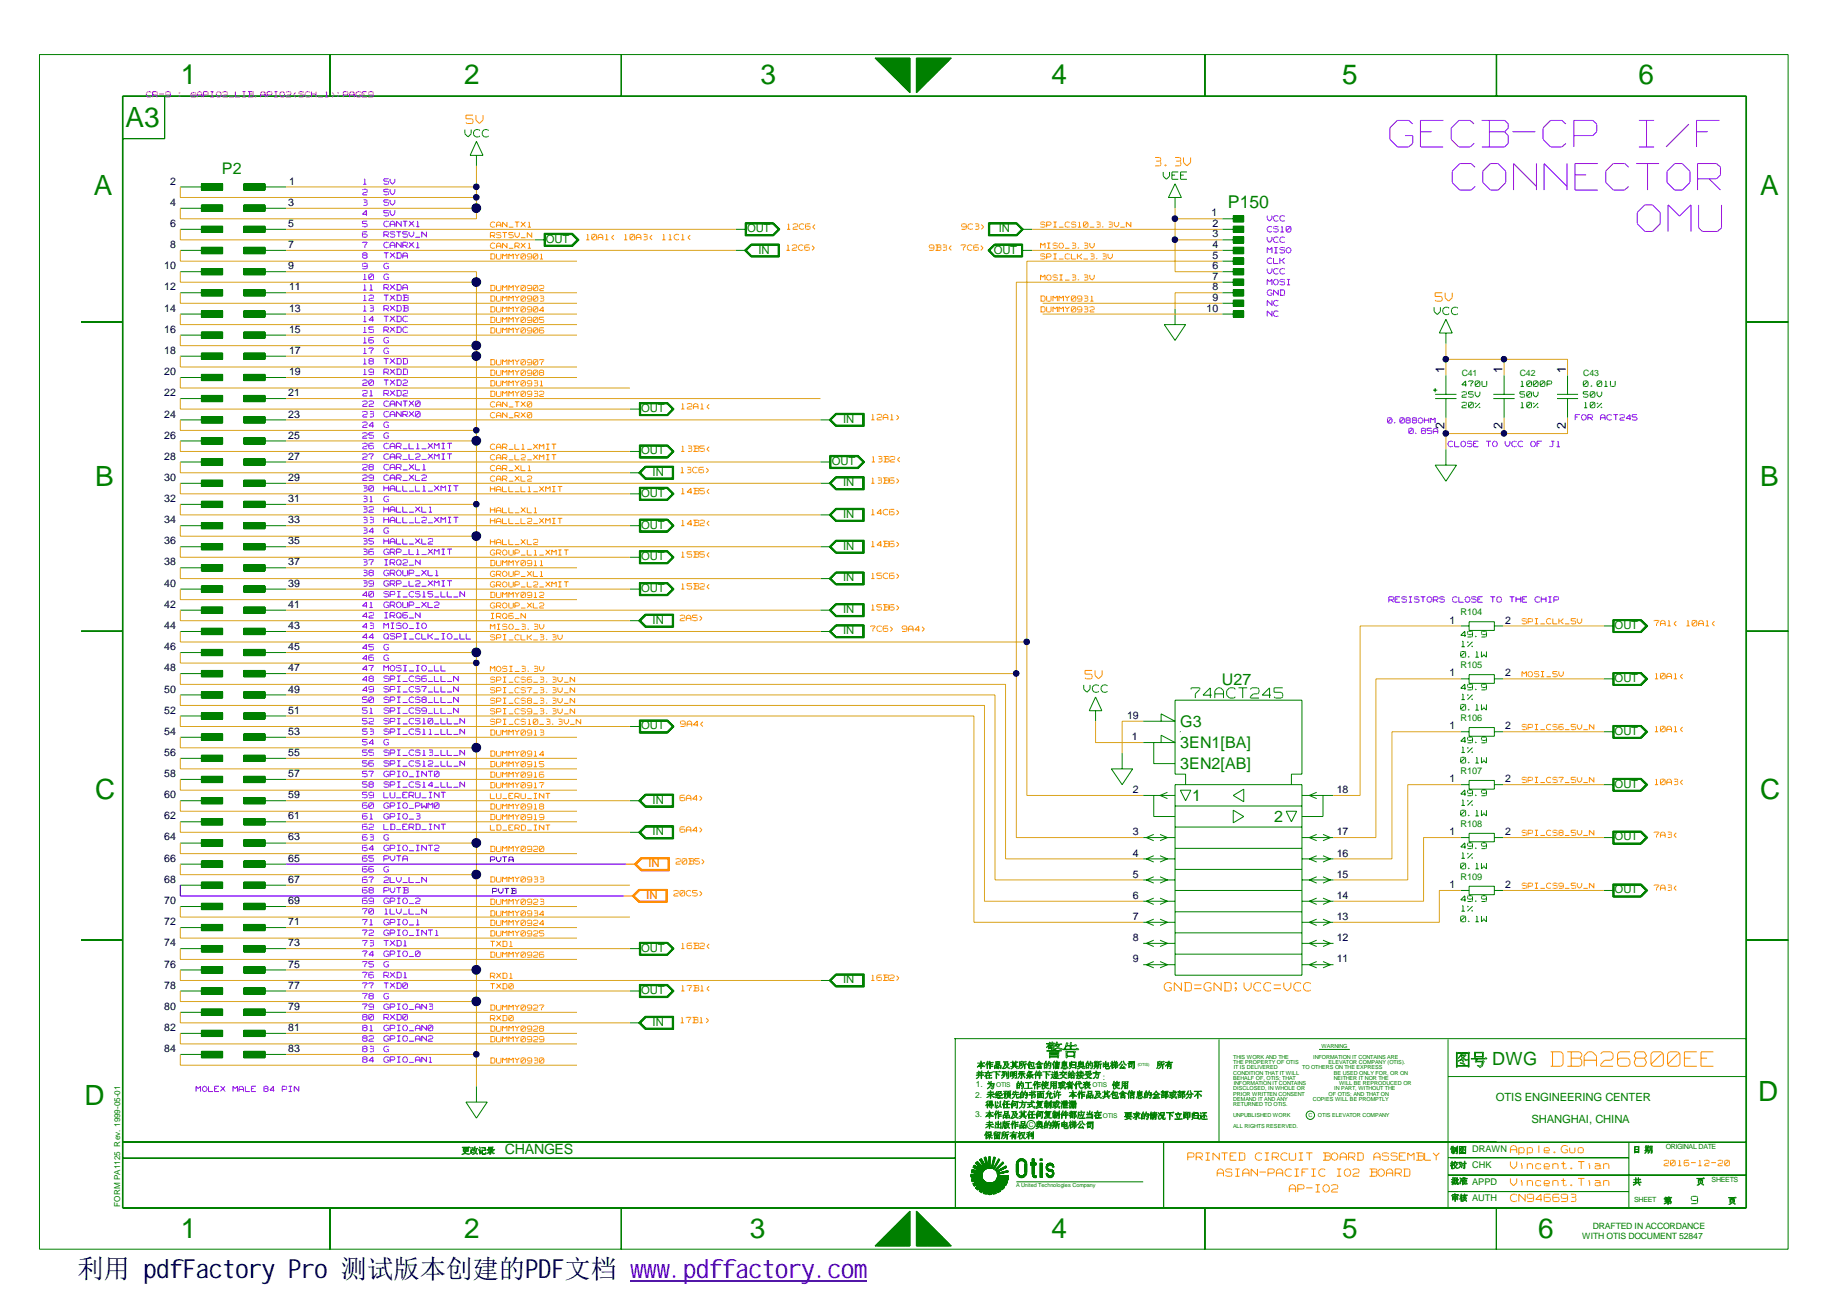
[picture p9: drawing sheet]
<svg xmlns="http://www.w3.org/2000/svg" width="297mm" height="210mm" viewBox="0 0 297 210" stroke-linecap="round" stroke-linejoin="round" font-family="sans-serif">
<defs><g id="words">
<g font-size="8.1" fill="#fff">
<text x="223.5" y="24.5">GECB-CP I/F</text>
<text x="233.6" y="31.4">CONNECTOR</text>
<text x="263.3" y="38.1">OMU</text>
</g>
<g font-size="4.5" fill="#008000">
<text x="29.1" y="13.6">1</text>
<text x="74.6" y="13.6">2</text>
<text x="122.3" y="13.6">3</text>
<text x="169.1" y="13.6">4</text>
<text x="215.9" y="13.6">5</text>
<text x="263.5" y="13.6">6</text>
<text x="20.2" y="20.4">A3</text>
<text x="15.1" y="31.4">A</text>
<text x="283.1" y="31.4">A</text>
<text x="15.3" y="78.2">B</text>
<text x="283.1" y="78.2">B</text>
<text x="15.3" y="128.5">C</text>
<text x="283.1" y="128.5">C</text>
<text x="13.6" y="177.8">D</text>
<text x="282.7" y="177.1">D</text>
<text x="29.1" y="199.1">1</text>
<text x="74.6" y="199.1">2</text>
<text x="120.6" y="199.1">3</text>
<text x="169.1" y="199.1">4</text>
<text x="215.9" y="199.1">5</text>
<text x="247.4" y="199.1">6</text>
</g>
<text font-size="4.4" fill="#fff" x="249.4" y="171.9">DBA26800EE</text>
<text font-size="4.2" x="12.5" y="205.6">利用 pdfFactory Pro 测试版本创建的PDF文档 www.pdffactory.com</text>
<text font-size="3.1" fill="#fff" x="191.6" y="112.6">74ACT245</text>
<text font-size="2.9" fill="#008000" x="240" y="171.3">DWG</text>
<text font-size="2.8" fill="#008000" x="197.5" y="33.5">P150</text>
<g font-size="2.6" fill="#fff">
<text x="74.9" y="20.1">5V</text>
<text x="185.5" y="26.9">3.3V</text>
<text x="230.8" y="48.7">5V</text>
<text x="174.5" y="109.4">5V</text>
<text x="187.2" y="159.7">GND=GND;VCC=VCC</text>
</g>
<g font-size="2.6" fill="#008000">
<text x="35.7" y="28">P2</text>
<text x="196.5" y="110.3">U27</text>
<text x="189.8" y="116.9">G3</text>
<text x="189.8" y="123.7">3EN2[AB]</text>
<text x="189.8" y="120.3">3EN1[BA]</text>
<text x="191.7" y="128.8">1</text>
<text x="204.9" y="132.2">2</text>
</g>
<text font-size="2.3" fill="#008000" x="81.2" y="185.6">CHANGES</text>
<g font-size="2.2" fill="#fff">
<text x="74.8" y="22.2">VCC</text>
<text x="187.1" y="29.1">VEE</text>
<text x="230.6" y="50.8">VCC</text>
<text x="174.3" y="111.6">VCC</text>
<text x="242.9" y="185.6">Apple.Guo</text>
<text x="191" y="186.8">PRINTED</text>
<text x="195.7" y="189.4">ASIAN-PACIFIC</text>
<text x="201.8" y="186.8">CIRCUIT</text>
<text x="207.3" y="192">AP-IO2</text>
<text x="212.7" y="186.8">BOARD</text>
<text x="214.7" y="189.4">IO2 BOARD</text>
<text x="220.8" y="186.8">ASSEMBLY</text>
<text x="242.9" y="188.2">Vincent.Tian</text>
<text x="242.9" y="190.9">Vincent.Tian</text>
<text x="242.9" y="193.5">CN946693</text>
<text x="272" y="193.8">9</text>
</g>
<text font-size="2.1" fill="#008000" x="170.9" y="177.6">,</text>
<g font-size="2">
<text x="232.3" y="59.9" transform="rotate(-90 232.3 59.9)">1</text>
<text x="241.6" y="59.9" transform="rotate(-90 241.6 59.9)">1</text>
<text x="251.8" y="59.9" transform="rotate(-90 251.8 59.9)">1</text>
<text x="232.3" y="69" transform="rotate(-90 232.3 69)">2</text>
<text x="241.6" y="69" transform="rotate(-90 241.6 69)">2</text>
<text x="251.8" y="69" transform="rotate(-90 251.8 69)">2</text>
</g>
<g font-size="1.8" fill="#008000">
<text x="87.8" y="39">OUT</text>
<text x="120.1" y="37.4">OUT</text>
<text x="122" y="40.8">IN</text>
<text x="159.8" y="40.8">OUT</text>
<text x="160.6" y="37.4">IN</text>
<text x="103.1" y="66.3">OUT</text>
<text x="135.6" y="68">IN</text>
<text x="103.1" y="73.1">OUT</text>
<text x="104.9" y="76.5">IN</text>
<text x="133.8" y="74.8">OUT</text>
<text x="103.1" y="79.9">OUT</text>
<text x="135.6" y="83.3">IN</text>
<text x="135.6" y="78.2">IN</text>
<text x="103.1" y="85">OUT</text>
<text x="135.6" y="88.4">IN</text>
<text x="103.1" y="90.1">OUT</text>
<text x="103.1" y="95.2">OUT</text>
<text x="135.6" y="93.5">IN</text>
<text x="104.9" y="100.3">IN</text>
<text x="135.6" y="98.6">IN</text>
<text x="259.7" y="101.2">OUT</text>
<text x="135.6" y="102">IN</text>
<text x="259.7" y="109.7">OUT</text>
<text x="103.1" y="117.3">OUT</text>
<text x="259.7" y="118.2">OUT</text>
<text x="104.9" y="129.3">IN</text>
<text x="259.7" y="126.7">OUT</text>
<text x="104.9" y="134.3">IN</text>
<text x="259.7" y="135.2">OUT</text>
<text x="259.7" y="143.7">OUT</text>
<text x="103.1" y="153.1">OUT</text>
<text x="103.1" y="159.9">OUT</text>
<text x="135.6" y="158.2">IN</text>
<text x="104.9" y="165">IN</text>
<text x="240.5" y="177.1">OTIS ENGINEERING CENTER</text>
<text x="246.3" y="180.7">SHANGHAI, CHINA</text>
</g>
<g font-size="1.8" fill="#fff">
<text x="234.9" y="105.9">0.1W</text>
<text x="234.9" y="102.6">49.9</text>
<text x="235" y="104.2">1%</text>
<text x="234.9" y="111.1">49.9</text>
<text x="235" y="112.7">1%</text>
<text x="234.9" y="114.4">0.1W</text>
<text x="234.9" y="119.6">49.9</text>
<text x="234.9" y="122.9">0.1W</text>
<text x="235" y="121.2">1%</text>
<text x="234.9" y="131.4">0.1W</text>
<text x="234.9" y="128.2">49.9</text>
<text x="235" y="129.7">1%</text>
<text x="234.9" y="136.7">49.9</text>
<text x="234.9" y="139.9">0.1W</text>
<text x="235" y="138.2">1%</text>
<text x="234.9" y="148.4">0.1W</text>
<text x="234.9" y="145.2">49.9</text>
<text x="235" y="146.7">1%</text>
</g>
<g font-size="1.8" fill="#f00">
<text x="104.3" y="139.5">IN</text>
<text x="103.9" y="144.6">IN</text>
</g>
<g font-size="1.7" fill="#fff">
<text x="23.5" y="15.8">CR-</text>
<text x="26.5" y="15.8">9</text>
<text x="28.6" y="15.8">: @APIO2_LIB.APIO2(SCH_1):PAGE9</text>
<text x="58.4" y="29.8">1</text>
<text x="61.7" y="29.8">5V</text>
<text x="58.3" y="33.2">3</text>
<text x="58.3" y="31.5">2</text>
<text x="58.3" y="34.9">4</text>
<text x="61.7" y="33.2">5V</text>
<text x="61.7" y="31.5">5V</text>
<text x="61.7" y="34.9">5V</text>
<text x="203.8" y="35.7">VCC</text>
<text x="58.3" y="36.6">5</text>
<text x="58.3" y="38.3">6</text>
<text x="58.3" y="40">7</text>
<text x="58.3" y="41.7">8</text>
<text x="61.7" y="36.6">CANTX1</text>
<text x="61.7" y="41.7">TXDA</text>
<text x="61.7" y="40">CANRX1</text>
<text x="61.7" y="38.3">RST5V_N</text>
<text x="94.3" y="38.7">10A1&lt;</text>
<text x="100.4" y="38.7">10A3&lt;</text>
<text x="106.5" y="38.7">11C1&lt;</text>
<text x="126.5" y="40.4">12C6&gt;</text>
<text x="126.6" y="37">12C6&lt;</text>
<text x="149.4" y="40.4">9B3&lt;</text>
<text x="154.6" y="40.4">7C6&gt;</text>
<text x="154.6" y="37">9C3&gt;</text>
<text x="203.8" y="37.4">CS10</text>
<text x="203.8" y="40.8">MISO</text>
<text x="203.8" y="39.1">VCC</text>
<text x="58.3" y="43.4">9</text>
<text x="58.4" y="46.8">11</text>
<text x="58.4" y="45.1">10</text>
<text x="61.7" y="43.4">G</text>
<text x="61.7" y="45.1">G</text>
<text x="61.7" y="46.8">RXDA</text>
<text x="203.8" y="44.2">VCC</text>
<text x="203.8" y="45.9">MOSI</text>
<text x="203.8" y="42.5">CLK</text>
<text x="203.8" y="47.6">GND</text>
<text x="58.4" y="51.9">14</text>
<text x="58.4" y="50.2">13</text>
<text x="58.4" y="53.6">15</text>
<text x="58.4" y="48.5">12</text>
<text x="61.7" y="51.9">TXDC</text>
<text x="61.7" y="53.6">RXDC</text>
<text x="61.7" y="48.5">TXDB</text>
<text x="61.7" y="50.2">RXDB</text>
<text x="203.8" y="51">NC</text>
<text x="203.8" y="49.3">NC</text>
<text x="58.4" y="55.3">16</text>
<text x="58.4" y="57">17</text>
<text x="58.4" y="58.7">18</text>
<text x="61.7" y="55.3">G</text>
<text x="61.7" y="57">G</text>
<text x="61.7" y="58.7">TXDD</text>
<text x="58.3" y="62.1">20</text>
<text x="58.3" y="63.8">21</text>
<text x="58.3" y="65.5">22</text>
<text x="58.4" y="60.4">19</text>
<text x="61.7" y="62.1">TXD2</text>
<text x="61.7" y="63.8">RXD2</text>
<text x="61.7" y="65.5">CANTX0</text>
<text x="61.7" y="60.4">RXDD</text>
<text x="109.6" y="65.9">12A1&lt;</text>
<text x="235.1" y="62.3">470U</text>
<text x="235.1" y="65.8">20%</text>
<text x="235.1" y="64.1">25V</text>
<text x="244.4" y="64.1">50V</text>
<text x="244.6" y="65.8">10%</text>
<text x="244.6" y="62.3">1000P</text>
<text x="254.6" y="62.3">0.01U</text>
<text x="254.6" y="64.1">50V</text>
<text x="254.8" y="65.8">10%</text>
<text x="58.3" y="70.6">25</text>
<text x="58.3" y="68.9">24</text>
<text x="58.3" y="67.2">23</text>
<text x="61.7" y="70.6">G</text>
<text x="61.7" y="67.2">CANRX0</text>
<text x="61.7" y="68.9">G</text>
<text x="140.1" y="67.7">12A1&gt;</text>
<text x="232.9" y="72">CLOSE</text>
<text x="239" y="72">TO VCC</text>
<text x="246.1" y="72">OF J1</text>
<text x="253.3" y="67.7">FOR</text>
<text x="257.4" y="67.7">ACT245</text>
<text x="58.3" y="74">27</text>
<text x="58.3" y="72.3">26</text>
<text x="58.3" y="77.4">29</text>
<text x="58.3" y="75.7">28</text>
<text x="61.7" y="77.4">CAR_XL2</text>
<text x="61.7" y="74">CAR_L2_XMIT</text>
<text x="61.7" y="72.3">CAR_L1_XMIT</text>
<text x="61.7" y="75.7">CAR_XL1</text>
<text x="109.5" y="76.2">13C6&gt;</text>
<text x="109.6" y="72.7">13B5&lt;</text>
<text x="140.1" y="77.9">13B6&gt;</text>
<text x="140.2" y="74.4">13B2&lt;</text>
<text x="58.3" y="79.1">30</text>
<text x="58.3" y="82.5">32</text>
<text x="58.3" y="80.8">31</text>
<text x="61.7" y="80.8">G</text>
<text x="61.7" y="79.1">HALL_L1_XMIT</text>
<text x="61.7" y="82.5">HALL_XL1</text>
<text x="109.6" y="79.6">14B5&lt;</text>
<text x="140.1" y="82.9">14C6&gt;</text>
<text x="58.3" y="84.2">33</text>
<text x="58.3" y="85.9">34</text>
<text x="58.3" y="89.3">36</text>
<text x="58.3" y="87.6">35</text>
<text x="61.7" y="87.6">HALL_XL2</text>
<text x="61.7" y="85.9">G</text>
<text x="61.7" y="89.3">GRP_L1_XMIT</text>
<text x="61.7" y="84.2">HALL_L2_XMIT</text>
<text x="109.6" y="84.7">14B2&lt;</text>
<text x="109.6" y="89.8">15B5&lt;</text>
<text x="140.1" y="88.1">14B6&gt;</text>
<text x="58.3" y="92.7">38</text>
<text x="58.3" y="94.4">39</text>
<text x="58.3" y="91">37</text>
<text x="61.7" y="92.7">GROUP_XL1</text>
<text x="61.7" y="94.4">GRP_L2_XMIT</text>
<text x="61.8" y="91">IRQ2_N</text>
<text x="109.6" y="94.9">15B2&lt;</text>
<text x="140.1" y="93.2">15C6&gt;</text>
<text x="58.3" y="96.2">40</text>
<text x="58.3" y="99.5">42</text>
<text x="58.3" y="101.2">43</text>
<text x="58.3" y="97.8">41</text>
<text x="61.7" y="101.2">MISO_IO</text>
<text x="61.7" y="97.8">GROUP_XL2</text>
<text x="61.7" y="96.2">SPI_CS15_LL_N</text>
<text x="61.8" y="99.5">IRQ6_N</text>
<text x="109.3" y="100">2A5&gt;</text>
<text x="140" y="101.7">7C6&gt;</text>
<text x="140.1" y="98.3">15B6&gt;</text>
<text x="145.1" y="101.7">9A4&gt;</text>
<text x="223.4" y="97">RESISTORS</text>
<text x="233.5" y="97">CLOSE</text>
<text x="239.6" y="97">TO THE</text>
<text x="246.7" y="97">CHIP</text>
<text x="266" y="100.8">7A1&lt;</text>
<text x="271.2" y="100.8">10A1&lt;</text>
<text x="58.3" y="104.7">45</text>
<text x="58.3" y="102.9">44</text>
<text x="58.3" y="106.4">46</text>
<text x="61.7" y="102.9">QSPI_CLK_IO_LL</text>
<text x="61.7" y="104.7">G</text>
<text x="61.7" y="106.4">G</text>
<text x="58.3" y="113.1">50</text>
<text x="58.3" y="111.4">49</text>
<text x="58.3" y="108">47</text>
<text x="58.3" y="109.7">48</text>
<text x="61.7" y="111.4">SPI_CS7_LL_N</text>
<text x="61.7" y="113.1">SPI_CS8_LL_N</text>
<text x="61.7" y="108">MOSI_IO_LL</text>
<text x="61.7" y="109.7">SPI_CS6_LL_N</text>
<text x="266.1" y="109.3">10A1&lt;</text>
<text x="58.3" y="118.3">53</text>
<text x="58.3" y="116.6">52</text>
<text x="58.3" y="114.9">51</text>
<text x="58.3" y="119.9">54</text>
<text x="61.7" y="114.9">SPI_CS9_LL_N</text>
<text x="61.7" y="119.9">G</text>
<text x="61.7" y="116.6">SPI_CS10_LL_N</text>
<text x="61.7" y="118.3">SPI_CS11_LL_N</text>
<text x="109.4" y="117">9A4&lt;</text>
<text x="266.1" y="117.8">10A1&lt;</text>
<text x="58.3" y="123.4">56</text>
<text x="58.3" y="125.1">57</text>
<text x="58.3" y="121.6">55</text>
<text x="61.7" y="125.1">GPIO_INT0</text>
<text x="61.7" y="123.4">SPI_CS12_LL_N</text>
<text x="61.7" y="121.6">SPI_CS13_LL_N</text>
<text x="58.3" y="128.5">59</text>
<text x="58.3" y="126.8">58</text>
<text x="58.3" y="130.1">60</text>
<text x="58.3" y="131.9">61</text>
<text x="61.7" y="130.1">GPIO_PWM0</text>
<text x="61.7" y="128.5">LU_ERU_INT</text>
<text x="61.7" y="131.9">GPIO_3</text>
<text x="61.7" y="126.8">SPI_CS14_LL_N</text>
<text x="109.3" y="128.9">6A4&gt;</text>
<text x="266.1" y="126.3">10A3&lt;</text>
<text x="58.3" y="135.3">63</text>
<text x="58.3" y="133.6">62</text>
<text x="58.3" y="137">64</text>
<text x="61.7" y="135.3">G</text>
<text x="61.7" y="133.6">LD_ERD_INT</text>
<text x="61.7" y="137">GPIO_INT2</text>
<text x="109.3" y="134">6A4&gt;</text>
<text x="266" y="134.8">7A3&lt;</text>
<text x="58.3" y="143.8">68</text>
<text x="58.3" y="140.4">66</text>
<text x="58.3" y="142.1">67</text>
<text x="58.3" y="138.7">65</text>
<text x="61.7" y="140.4">G</text>
<text x="61.7" y="142.1">2LV_L_N</text>
<text x="61.7" y="143.8">PVTB</text>
<text x="61.7" y="138.7">PVTA</text>
<text x="108.7" y="139.1">20B5&gt;</text>
<text x="266" y="143.4">7A3&lt;</text>
<text x="58.3" y="148.9">71</text>
<text x="58.3" y="145.5">69</text>
<text x="58.3" y="147.2">70</text>
<text x="61.7" y="145.5">GPIO_2</text>
<text x="61.7" y="148.9">GPIO_1</text>
<text x="61.8" y="147.2">1LV_L_N</text>
<text x="108.3" y="144.2">20C5&gt;</text>
<text x="58.3" y="155.7">75</text>
<text x="58.3" y="152.3">73</text>
<text x="58.3" y="154">74</text>
<text x="58.3" y="150.6">72</text>
<text x="61.7" y="150.6">GPIO_INT1</text>
<text x="61.7" y="152.3">TXD1</text>
<text x="61.7" y="154">GPIO_0</text>
<text x="61.7" y="155.7">G</text>
<text x="109.6" y="152.7">16B2&lt;</text>
<text x="58.3" y="160.8">78</text>
<text x="58.3" y="159.1">77</text>
<text x="58.3" y="157.4">76</text>
<text x="61.7" y="157.4">RXD1</text>
<text x="61.7" y="159.1">TXD0</text>
<text x="61.7" y="160.8">G</text>
<text x="109.6" y="159.5">17B1&lt;</text>
<text x="140.1" y="157.8">16B2&gt;</text>
<text x="58.3" y="164.2">80</text>
<text x="58.3" y="167.6">82</text>
<text x="58.3" y="162.5">79</text>
<text x="58.3" y="165.9">81</text>
<text x="61.7" y="164.2">RXD0</text>
<text x="61.7" y="167.6">GPIO_AN2</text>
<text x="61.7" y="165.9">GPIO_AN0</text>
<text x="61.7" y="162.5">GPIO_AN3</text>
<text x="109.5" y="164.6">17B1&gt;</text>
<text x="58.3" y="169.3">83</text>
<text x="58.3" y="171">84</text>
<text x="61.7" y="171">GPIO_AN1</text>
<text x="61.7" y="169.3">G</text>
<text x="267.6" y="187.7">2016-12-20</text>
</g>
<g font-size="1.7">
<text x="27.3" y="29.7">2</text>
<text x="46.5" y="29.7">1</text>
<text x="27.3" y="33.1">4</text>
<text x="46.4" y="33.1">3</text>
<text x="194.8" y="34.8">1</text>
<text x="27.3" y="36.5">6</text>
<text x="27.3" y="39.9">8</text>
<text x="46.4" y="36.5">5</text>
<text x="46.4" y="39.9">7</text>
<text x="195" y="36.5">2</text>
<text x="195" y="38.2">3</text>
<text x="195" y="39.9">4</text>
<text x="195" y="41.6">5</text>
<text x="26.4" y="43.3">10</text>
<text x="26.4" y="46.7">12</text>
<text x="46.4" y="43.3">9</text>
<text x="46.5" y="46.7">11</text>
<text x="195" y="43.3">6</text>
<text x="195" y="45">7</text>
<text x="195" y="46.7">8</text>
<text x="26.4" y="50.1">14</text>
<text x="26.4" y="53.5">16</text>
<text x="46.5" y="53.5">15</text>
<text x="46.5" y="50.1">13</text>
<text x="194.1" y="50.1">10</text>
<text x="195" y="48.4">9</text>
<text x="26.4" y="56.9">18</text>
<text x="46.5" y="56.9">17</text>
<text x="26.4" y="60.3">20</text>
<text x="26.4" y="63.7">22</text>
<text x="46.4" y="63.7">21</text>
<text x="46.5" y="60.3">19</text>
<text x="26.4" y="67.2">24</text>
<text x="26.4" y="70.5">26</text>
<text x="46.4" y="67.2">23</text>
<text x="46.4" y="70.5">25</text>
<text x="26.4" y="73.9">28</text>
<text x="26.4" y="77.4">30</text>
<text x="46.4" y="73.9">27</text>
<text x="46.4" y="77.4">29</text>
<text x="26.4" y="80.7">32</text>
<text x="46.4" y="80.7">31</text>
<text x="26.4" y="84.2">34</text>
<text x="26.4" y="87.6">36</text>
<text x="46.4" y="84.2">33</text>
<text x="46.4" y="87.6">35</text>
<text x="26.4" y="90.9">38</text>
<text x="26.4" y="94.4">40</text>
<text x="46.4" y="90.9">37</text>
<text x="46.4" y="94.4">39</text>
<text x="26.4" y="97.8">42</text>
<text x="26.4" y="101.2">44</text>
<text x="46.4" y="97.8">41</text>
<text x="46.4" y="101.2">43</text>
<text x="233.1" y="100.3">1</text>
<text x="242.1" y="100.3">2</text>
<text x="26.4" y="104.6">46</text>
<text x="26.4" y="108">48</text>
<text x="46.4" y="108">47</text>
<text x="46.4" y="104.6">45</text>
<text x="26.4" y="111.4">50</text>
<text x="46.4" y="111.4">49</text>
<text x="233.1" y="108.8">1</text>
<text x="242.1" y="108.8">2</text>
<text x="26.4" y="114.8">52</text>
<text x="26.4" y="118.2">54</text>
<text x="46.4" y="114.8">51</text>
<text x="46.4" y="118.2">53</text>
<text x="181.3" y="115.6">19</text>
<text x="182" y="119.1">1</text>
<text x="233.1" y="117.3">1</text>
<text x="242.1" y="117.3">2</text>
<text x="26.4" y="121.6">56</text>
<text x="26.4" y="125">58</text>
<text x="46.4" y="121.6">55</text>
<text x="46.4" y="125">57</text>
<text x="233.1" y="125.8">1</text>
<text x="242.1" y="125.8">2</text>
<text x="26.4" y="128.4">60</text>
<text x="26.4" y="131.8">62</text>
<text x="46.4" y="128.4">59</text>
<text x="46.4" y="131.8">61</text>
<text x="182.2" y="127.6">2</text>
<text x="215" y="127.6">18</text>
<text x="26.4" y="135.2">64</text>
<text x="46.4" y="135.2">63</text>
<text x="182.2" y="134.3">3</text>
<text x="182.2" y="137.8">4</text>
<text x="215" y="134.3">17</text>
<text x="215" y="137.8">16</text>
<text x="233.1" y="134.3">1</text>
<text x="242.1" y="134.3">2</text>
<text x="26.4" y="138.6">66</text>
<text x="26.4" y="142">68</text>
<text x="46.4" y="138.6">65</text>
<text x="46.4" y="142">67</text>
<text x="182.2" y="141.2">5</text>
<text x="215" y="141.2">15</text>
<text x="233.1" y="142.8">1</text>
<text x="242.1" y="142.8">2</text>
<text x="26.4" y="145.4">70</text>
<text x="26.4" y="148.8">72</text>
<text x="46.4" y="145.4">69</text>
<text x="46.4" y="148.8">71</text>
<text x="182.2" y="144.6">6</text>
<text x="182.2" y="148">7</text>
<text x="215" y="144.6">14</text>
<text x="215" y="148">13</text>
<text x="26.4" y="152.2">74</text>
<text x="26.4" y="155.6">76</text>
<text x="46.4" y="152.2">73</text>
<text x="46.4" y="155.6">75</text>
<text x="182.2" y="151.4">8</text>
<text x="182.2" y="154.8">9</text>
<text x="215" y="151.4">12</text>
<text x="215" y="154.8">11</text>
<text x="26.4" y="159">78</text>
<text x="46.4" y="159">77</text>
<text x="26.4" y="162.4">80</text>
<text x="26.4" y="165.8">82</text>
<text x="46.4" y="162.4">79</text>
<text x="46.4" y="165.8">81</text>
<text x="26.4" y="169.2">84</text>
<text x="46.4" y="169.2">83</text>
</g>
<g font-size="1.6" fill="#fff">
<text x="78.9" y="36.7">CAN_TX1</text>
<text x="78.9" y="41.8">DUMMY0901</text>
<text x="78.9" y="40.1">CAN_RX1</text>
<text x="78.9" y="38.4">RST5V_N</text>
<text x="167.3" y="36.7">SPI_CS10_3.3V_N</text>
<text x="167.3" y="40.1">MISO_3.3V</text>
<text x="167.3" y="41.8">SPI_CLK_3.3V</text>
<text x="78.9" y="46.9">DUMMY0902</text>
<text x="167.3" y="45.2">MOSI_3.3V</text>
<text x="78.9" y="50.3">DUMMY0904</text>
<text x="78.9" y="48.6">DUMMY0903</text>
<text x="78.9" y="53.7">DUMMY0906</text>
<text x="78.9" y="52">DUMMY0905</text>
<text x="167.3" y="50.3">DUMMY0932</text>
<text x="167.3" y="48.6">DUMMY0931</text>
<text x="78.9" y="58.8">DUMMY0907</text>
<text x="78.9" y="60.5">DUMMY0908</text>
<text x="78.9" y="63.9">DUMMY0932</text>
<text x="78.9" y="62.2">DUMMY0931</text>
<text x="78.9" y="65.6">CAN_TX0</text>
<text x="78.9" y="67.3">CAN_RX0</text>
<text x="223.1" y="68.2">0.088OHM</text>
<text x="226.6" y="69.9">0.85A</text>
<text x="78.9" y="74.1">CAR_L2_XMIT</text>
<text x="78.9" y="77.5">CAR_XL2</text>
<text x="78.9" y="75.8">CAR_XL1</text>
<text x="78.9" y="72.4">CAR_L1_XMIT</text>
<text x="78.9" y="79.2">HALL_L1_XMIT</text>
<text x="78.9" y="82.6">HALL_XL1</text>
<text x="78.9" y="84.3">HALL_L2_XMIT</text>
<text x="78.9" y="87.7">HALL_XL2</text>
<text x="78.9" y="89.4">GROUP_L1_XMIT</text>
<text x="78.9" y="91.1">DUMMY0911</text>
<text x="78.9" y="92.9">GROUP_XL1</text>
<text x="78.9" y="94.5">GROUP_L2_XMIT</text>
<text x="78.9" y="101.4">MISO_3.3V</text>
<text x="78.9" y="97.9">GROUP_XL2</text>
<text x="78.9" y="96.2">DUMMY0912</text>
<text x="79" y="99.6">IRQ6_N</text>
<text x="244.8" y="100.5">SPI_CLK_5V</text>
<text x="78.9" y="103.1">SPI_CLK_3.3V</text>
<text x="78.9" y="109.9">SPI_CS6_3.3V_N</text>
<text x="78.9" y="113.3">SPI_CS8_3.3V_N</text>
<text x="78.9" y="111.6">SPI_CS7_3.3V_N</text>
<text x="78.9" y="108.1">MOSI_3.3V</text>
<text x="244.8" y="109">MOSI_5V</text>
<text x="78.9" y="114.9">SPI_CS9_3.3V_N</text>
<text x="78.9" y="118.4">DUMMY0913</text>
<text x="78.9" y="116.6">SPI_CS10_3.3V_N</text>
<text x="244.8" y="117.5">SPI_CS6_5V_N</text>
<text x="78.9" y="125.2">DUMMY0916</text>
<text x="78.9" y="123.5">DUMMY0915</text>
<text x="78.9" y="121.8">DUMMY0914</text>
<text x="244.8" y="126">SPI_CS7_5V_N</text>
<text x="78.9" y="126.8">DUMMY0917</text>
<text x="78.9" y="128.6">LU_ERU_INT</text>
<text x="78.9" y="130.3">DUMMY0918</text>
<text x="78.9" y="132">DUMMY0919</text>
<text x="78.9" y="137.1">DUMMY0920</text>
<text x="78.9" y="133.7">LD_ERD_INT</text>
<text x="244.8" y="134.5">SPI_CS8_5V_N</text>
<text x="78.9" y="138.8">PVTA</text>
<text x="78.9" y="142">DUMMY0933</text>
<text x="79.2" y="143.9">PVTB</text>
<text x="244.8" y="143">SPI_CS9_5V_N</text>
<text x="78.9" y="149">DUMMY0924</text>
<text x="78.9" y="145.6">DUMMY0923</text>
<text x="78.9" y="147.5">DUMMY0934</text>
<text x="78.9" y="154.1">DUMMY0926</text>
<text x="78.9" y="150.7">DUMMY0925</text>
<text x="78.9" y="152.4">TXD1</text>
<text x="78.9" y="157.5">RXD1</text>
<text x="78.9" y="159.2">TXD0</text>
<text x="78.9" y="166">DUMMY0928</text>
<text x="78.9" y="167.7">DUMMY0929</text>
<text x="78.9" y="162.6">DUMMY0927</text>
<text x="78.9" y="164.3">RXD0</text>
<text x="78.9" y="171.1">DUMMY0930</text>
<text x="31.5" y="175.7">MOLEX</text>
<text x="37.4" y="175.7">MALE</text>
<text x="42.2" y="175.7">84 PIN</text>
</g>
<g font-size="1.5" fill="#008000">
<text x="234.9" y="99">R104</text>
<text x="234.9" y="107.5">R105</text>
<text x="234.9" y="116">R106</text>
<text x="234.9" y="124.5">R107</text>
<text x="234.9" y="133">R108</text>
<text x="234.9" y="141.5">R109</text>
<text x="236.8" y="185.3">DRAWN</text>
<text x="236.8" y="187.9">CHK</text>
<text x="236.8" y="190.6">APPD</text>
<text x="236.8" y="193.1">AUTH</text>
</g>
<g font-size="1.4" fill="#008000">
<text x="235.1" y="60.4">C41</text>
<text x="244.4" y="60.4">C42</text>
<text x="254.6" y="60.4">C43</text>
<text x="177.3" y="173.8">:</text>
<text x="156.8" y="176.5">2.</text>
<text x="156.8" y="179.6">3.</text>
<text x="156.9" y="174.9">1.</text>
<text x="256.2" y="197.7">DRAFTED IN ACCORDANCE</text>
<text x="254.5" y="199.4">WITH OTIS DOCUMENT 52847</text>
</g>
<text font-size="1.3" fill="#008000" x="19.3" y="194.1" transform="rotate(-90 19.3 194.1)">FORM PA1125 Rev. 1999-05-01</text>
<g font-size="1.1" fill="#008000">
<text x="160.2" y="174.9">OTIS</text>
<text x="175.7" y="174.9">OTIS</text>
<text x="177.4" y="179.8">OTIS</text>
<text x="165.5" y="181.2">C</text>
<text x="267.9" y="184.9">ORIGINAL DATE</text>
<text x="275.3" y="190.2">SHEETS</text>
<text x="262.8" y="193.4">SHEET</text>
</g>
<g font-size=".9" fill="#008000">
<text x="198.3" y="172.9">CONDITION THAT IT WILL</text>
<text x="198.3" y="173.7">BEHALF OF, OTIS; THAT</text>
<text x="198.3" y="171.1">THE PROPERTY OF OTIS</text>
<text x="198.3" y="170.3">THIS WORK AND THE</text>
<text x="198.4" y="172">IT IS DELIVERED</text>
<text x="209.4" y="172">TO OTHERS ON THE EXPRESS</text>
<text x="211.2" y="170.3">INFORMATION IT CONTAINS ARE</text>
<text x="212.5" y="168.6">WARNING</text>
<text x="213.7" y="171.1">ELEVATOR COMPANY (OTIS).</text>
<text x="214.5" y="172.9">BE USED ONLY FOR, OR ON</text>
<text x="214.5" y="173.7">NEITHER IT NOR THE</text>
<text x="198.3" y="176.2">PRIOR WRITTEN CONSENT</text>
<text x="198.3" y="175.4">DISCLOSED, IN WHOLE OR</text>
<text x="198.3" y="177.9">RETURNED TO OTIS.</text>
<text x="198.3" y="177.1">DEMAND IT AND ANY</text>
<text x="198.3" y="179.6">UNPUBLISHED WORK</text>
<text x="198.4" y="174.6">INFORMATION IT CONTAINS</text>
<text x="210.4" y="179.6">C</text>
<text x="211.1" y="177.1">COPIES WILL BE PROMPTLY</text>
<text x="212" y="179.6">OTIS ELEVATOR COMPANY</text>
<text x="213.7" y="176.2">OF OTIS; AND THAT ON</text>
<text x="214.6" y="175.4">IN PART, WITHOUT THE</text>
<text x="215.3" y="174.6">WILL BE REPRODUCED OR</text>
<text x="198.3" y="181.4">ALL RIGHTS RESERVED.</text>
<text x="163.4" y="190.9">A United Technologies Company</text>
</g>
<text font-size=".7" fill="#008000" x="183" y="171.5">(OTIS)</text>
</g></defs>
<path d="M23.5 16.1h35.4" fill="none" stroke="#fff" stroke-width=".18"/>
<path d="M100.6 139h1.7M102.2 139l.9-1h4.5v2h-4.5zM102.2 139l1-.9h4.3v1.8h-4.3zM102.3 139l.9-.9h4.2v1.7h-4.2zM103.1 137.9h4.6v2.2h-4.6l-1.1-1.1zM100.3 144.1h1.7M101.9 144.1l.9-.9h4.4v1.8h-4.4zM102 144.1l.9-.9h4.2v1.8h-4.2zM102.7 143.1h4.6v2h-4.6l-1-1zM102.8 143.1h4.4v2h-4.4l-1-1z" fill="none" stroke="#f00" stroke-width=".16"/>
<g fill="none" stroke="#ff8c00" stroke-width=".16">
<path d="M74.9 19.7l.2 .2M74.9 18.5v.6M75 19.1h.9M75 18.5h1.1M75.1 19.9h.8M75.9 19.1l.2 .2M76.1 19.7l-.2 .2M76.1 19.4v.3M76.5 19.3l.5 .5M76.5 18.5v.8M77.7 18.5v.8M77.7 19.3l-.6 .6"/>
<path d="M78.9 36v.3M78.9 37.4v.8M78.9 39.4v.3M78.9 39.7l.2 .2M78.9 36.3l.2 .2M78.9 37.4h.5M78.9 37.9h.5M79.1 39.1l-.2 .2M79.1 35.7l-.2 .3M79.1 39.1h.3M79.1 39.9h.3M79.1 35.7h.3"/>
<path d="M79.1 36.5h.3M79.2 37.9l.4 .3M79.5 37.4l.1 .1M79.5 39.1l.1 .1M79.5 35.7l.1 .1M79.6 37.6v.1M79.6 37.8l-.1 .1M79.6 39.8l-.1 .1M79.6 36.5h-.1M79.8 36v.5M79.8 37.5v.1M79.8 39.4v.5"/>
<path d="M79.8 37.6l.1 .2M79.8 38.2h.1M79.9 39.6h.6M79.9 36.2h.6M79.9 37.4v.1M80 38.2h.4M80 37.8h.4M80 37.4h.4M80.1 39.1l-.3 .2M80.1 35.7l-.3 .3M80.1 39.1h.2M80.1 35.7h.2"/>
<path d="M80.3 35.7l.3 .3M80.3 39.1l.3 .2M80.4 37.4l.2 .1M80.4 37.8l.2 .1M80.6 36v.5M80.6 37.9v.2M80.6 39.4v.5M80.6 38.2h-.2M80.8 35.7v.8M80.8 39.1v.8M80.8 37.4h.7M80.8 39.1l.7 .7"/>
<path d="M80.8 35.7l.7 .7M81.2 37.4v.8M81.5 35.7v.8M81.5 39.1v.8M81.8 37.4v.4M81.8 38.2h.1M81.8 39.9h.7M81.8 36.5h.7M81.9 37.8h.5M81.9 37.4h.6M82 38.2h.4M82.4 37.8l.1 .1"/>
<path d="M82.5 37.9v.2M82.5 38.2h-.1M82.8 37.4v.5M82.8 39.1v.8M82.8 39.1h.6M82.8 35.7h.7M82.8 37.9l.3 .3M82.8 39.6h.6M83.1 35.7v.8M83.2 39.6l.3 .3M83.4 39.1l.1 .1M83.5 37.4v.5"/>
<path d="M83.5 39.3v.1M83.5 39.5l-.1 .1M83.5 37.9l-.4 .3M83.8 36.5h.1M83.8 39.9h.1M83.8 38.2h.7M83.8 39.1l.7 .7M83.8 35.7l.7 .7M84.5 36.5h.1M84.5 39.8v.1M84.5 39.1l-.7 .7M84.5 35.7l-.7 .8"/>
<path d="M84.8 37.4v.8M84.8 37.4l.7 .7M84.9 39.9h.5M84.9 36.5h.5M85.1 35.7v.8M85.1 39.1v.8M85.1 39.1l-.1 .1M85.1 35.7l-.1 .1M85.5 37.4v.8M94.3 38.6h.5M94.5 37.7l-.1 .1M94.5 37.7v.8"/>
<path d="M95.2 38.5l.1 .1M95.2 37.9v.5M95.3 37.7l-.1 .1M95.3 37.7h.5M95.3 38.6h.5M95.8 37.9l-.6 .5M95.8 37.8h.1M95.8 37.7l.1 .1M95.9 38.5l-.1 .1M95.9 37.9v.5M96.2 38v.6M96.2 38.2h.7"/>
<path d="M96.4 37.7l-.2 .2M96.5 37.7h.1M96.7 37.7l.2 .2M96.9 38v.6M97.3 38.6h.5M97.6 37.7l-.1 .1M97.6 37.7v.8M98.3 38.2l.4 .4M98.7 37.8l-.3 .4M100.4 38.6h.5M100.6 37.7l-.1 .1M100.6 37.7v.8"/>
<path d="M101.3 38.5l.1 .1M101.3 37.9v.5M101.4 37.7l-.1 .1M101.5 37.7h.4M101.5 38.6h.4M101.9 37.9l-.6 .5M101.9 37.8h.1M101.9 37.7l.2 .1M102.1 38.5l-.2 .1M102.1 37.9v.5M102.3 38v.6M102.4 38.2h.6"/>
<path d="M102.6 37.7l-.3 .2M102.6 37.7h.2M102.8 37.7l.3 .2M103.1 38v.6M103.5 37.7h.4M103.5 38.6h.4M103.6 38.1h.3M104 37.7l.1 .1M104 38.1l.1 .1M104.1 37.9h.1M104.1 38.2v.2M104.1 38.5l-.1 .1"/>
<path d="M104.1 37.9l-.1 .2M104.5 38.2l.4 .4M104.9 37.8l-.4 .4M106.5 38.6h.5M106.8 37.7l-.2 .1M106.8 37.7v.8M107.5 38.6h.5M107.8 37.7l-.1 .1M107.8 37.7v.8M108.4 38v.3M108.4 38.3l.3 .3M108.7 37.7l-.3 .2"/>
<path d="M108.7 37.7h.3M108.7 38.6h.3M109.1 37.7l.1 .1M109.2 38.5l-.1 .1M109.6 38.6h.5M109.8 37.7l-.1 .1M109.8 37.7v.8M110.6 38.2l.4 .4M111 37.8l-.3 .4M126.6 36.9h.5M126.7 39.4l-.1 .1M126.7 39.4v.8"/>
<path d="M126.8 36l-.1 .1M126.8 36v.8M127.5 36.8v.1M127.5 39.4l-.1 .1M127.6 36.9h.7M127.6 39.4h.4M127.6 36l-.1 .1M127.6 39.9l-.2 .2M127.7 36h.4M127.7 39.9h.3M127.8 36.5l-.3 .3M127.8 36.5h.3"/>
<path d="M128 39.4l.1 .1M128.1 36l.2 .1M128.1 39.6v.1M128.1 39.8l-.1 .1M128.3 36.2v.1M128.3 36.4l-.2 .1M128.4 39.7v.3M128.5 36.3v.3M128.5 36.6l.3 .3M128.7 39.4l-.3 .2M128.7 39.4h.3M128.8 36l-.3 .3"/>
<path d="M128.8 36h.3M128.8 36.9h.3M129 39.4l.2 .1M129.2 36l.1 .1M129.3 36.8l-.1 .1M129.4 39.6v.5M129.5 36.8l.2 .1M129.5 39.8h.1M129.5 39.4l-.1 .1M129.5 36.2v.5M129.6 39.8h.4M129.6 39.4h.6"/>
<path d="M129.7 36.4l-.1 .1M129.7 36l-.2 .1M129.7 36h.6M129.7 36.9h.4M129.7 36.4h.4M130 39.8l.2 .1M130.2 36.4l.1 .1M130.2 39.9v.2M130.3 36.5v.2M130.3 36.8l-.1 .1M130.6 39.5l.4 .4M130.7 36.5l.4 .4"/>
<path d="M130.9 39.9l-.3 .4M131.1 36.1l-.4 .4M149.4 39.8l.2 .1M149.4 39.6v.1M149.6 39.4l-.2 .1M149.6 39.4h.4M149.6 39.9h.4M150.1 39.4l.1 .1M150.2 39.8l-.1 .1M150.2 39.6v.5M150.5 39.4h.7M150.7 39.4v.8"/>
<path d="M150.7 39.8h.5M151.2 39.4l.1 .1M151.2 39.8l.1 .1M151.3 39.6v.1M151.3 39.6h.1M151.3 39.9v.2M151.6 39.4h.5M151.7 39.8h.4M152.1 39.4l.1 .1M152.1 39.8l.1 .1M152.2 39.6l-.1 .2M152.2 39.6h.1"/>
<path d="M152.2 39.9v.2M152.6 39.9l.4 .4M153 39.5l-.3 .3M154.6 39.4v.1M154.6 39.4h.7M154.6 36.9h.6M154.6 36.4l.2 .1M154.6 36.2v.1M154.8 36l-.2 .1M154.8 36h.4M154.8 36.5h.4M154.9 39.9v.4"/>
<path d="M155.3 36l.1 .1M155.3 39.6l-.4 .3M155.3 39.4v.1M155.4 36.4l-.1 .1M155.4 36.8l-.1 .1M155.4 36.2v.5M155.6 39.7v.3M155.7 36.3v.3M155.7 36.6l.2 .3M155.8 39.4l-.2 .2M155.9 39.4h.3M155.9 36l-.2 .3"/>
<path d="M156 36h.3M156 36.9h.3M156.2 39.4l.1 .1M156.3 36l.1 .1M156.4 36.8l-.1 .1M156.6 39.6v.5M156.7 39.8h-.1M156.7 39.4l-.1 .1M156.8 39.8h.4M156.8 39.4h.6M156.8 36h.5M156.8 36.9h.5"/>
<path d="M156.9 36.4h.4M157.2 39.8l.2 .1M157.3 36l.1 .1M157.4 39.9v.2M157.4 36.4v.1M157.4 36.2h.1M157.4 36.5v.2M157.4 36.8l-.1 .1M157.4 36.3l-.1 .1M157.7 39.5l.4 .4M157.8 36.1l.4 .4M158.1 39.9l-.4 .4"/>
<path d="M158.2 36.5l-.4 .4M167.3 35.8v.1M167.3 39.1v.8M167.3 36l.1 .1M167.3 36.5h.1M167.3 39.1l.3 .3M167.4 35.7v.1M167.5 35.7h.4M167.5 36.5h.4M167.5 36.1h.4M167.9 35.7l.2 .1M167.9 36.1l.2 .1"/>
<path d="M168.1 36.3v.1M168.1 39.1v.8M168.1 36.5h-.2M168.1 39.1l-.4 .4M168.3 35.7h.6M168.3 35.7v.8M168.4 36.2h.5M168.4 39.1h.5M168.4 39.9h.5M168.7 39.1v.8M168.9 35.7l.1 .1M169 35.9v.1"/>
<path d="M169 36.1l-.1 .1M169.3 39.2v.1M169.3 39.3l.1 .2M169.3 39.8l.1 .1M169.4 35.7h.5M169.4 36.5h.5M169.4 39.1v.1M169.5 39.1h.4M169.5 39.9h.4M169.5 39.5h.4M169.7 35.7v.8M169.9 39.1l.2 .1"/>
<path d="M169.9 39.5l.2 .1M170.1 39.6v.2M170.1 39.8l-.2 .1M170.3 36.5h.7M170.3 39.7l.2 .2M170.3 39.4v.3M170.5 39.1l-.2 .2M170.6 39.1h.1M170.6 39.9h.1M170.8 39.1l.2 .2M171 39.4v.3M171 39.7l-.2 .2"/>
<path d="M171.3 39.9h.7M171.3 36v.3M171.3 36.3l.2 .2M171.5 35.7l-.2 .3M171.5 35.7h.3M171.5 36.5h.3M171.9 35.7l.1 .1M172 36.5h-.1M172.3 35.8v.1M172.3 36l.1 .1M172.3 36.5h.1M172.4 35.7l-.1 .1"/>
<path d="M172.4 39.1h.4M172.4 39.9h.4M172.4 35.7h.4M172.4 36.5h.4M172.4 36.1h.4M172.5 39.5h.3M172.9 39.1l.1 .1M172.9 35.7l.1 .1M172.9 36.1l.1 .1M172.9 39.5l.1 .1M173 36.3v.1M173 39.3h.1"/>
<path d="M173 39.6v.2M173 39.8l-.1 .1M173 39.3l-.1 .2M173 36.5h-.1M173.4 36.5h.5M173.4 39.9h.1M173.4 39.8h.1M173.5 39.8v.1M173.6 35.7v.8M173.6 35.7l-.1 .1M174.2 36.5h.1M174.2 35.9v.5"/>
<path d="M174.3 35.7l-.1 .1M174.4 39.1h.4M174.4 39.9h.4M174.4 35.7h.4M174.4 36.5h.4M174.5 39.5h.3M174.8 35.9l-.5 .5M174.8 39.1l.2 .1M174.8 35.8h.1M174.8 35.7l.2 .1M174.9 39.5l.1 .1M175 35.9v.5"/>
<path d="M175 39.3h.1M175 39.6v.2M175 39.8l-.2 .1M175 39.3l-.2 .2M175 36.5h-.2M175.3 36.5h.7M175.3 39.1v.5M175.3 39.6l.3 .3M176 39.1v.5M176 39.6l-.4 .3M176.4 35.7h.4M176.4 36.5h.4"/>
<path d="M176.4 36.1h.4M176.8 35.7l.2 .1M176.9 36.1l.1 .1M177 35.9h.1M177 36.3v.1M177 36.5h-.2M177 36l-.2 .1M177.3 36.5h.1M177.4 36.5h.1M178.3 35.7h.4M178.3 36.5h.4M178.4 36.1h.3"/>
<path d="M178.8 35.7l.1 .1M178.8 36.1l.1 .1M178.9 35.9h.1M178.9 36.3v.1M178.9 36.5h-.1M178.9 36l-.1 .1M179.2 36.2l.3 .3M179.2 35.7v.5M179.9 35.7v.5M179.9 36.2l-.4 .3M180.2 36.5h.7M181.1 35.7l.7 .7"/>
<path d="M181.1 35.7v.8M181.9 35.7v.8M185.8 26.7h.7M185.8 25.3h.7M185.9 25.9h.6M186.5 25.3l.2 .2M186.6 26l.1 .1M186.7 25.6v.1M186.7 26.2v.3M186.7 26.5l-.2 .2M186.7 25.7l-.2 .2M187.3 26.5h.2"/>
<path d="M187.3 26.6v.1M187.4 26.7h.1M187.5 26.5v.2M189 26.7h.7M189 25.3h.7M189.1 25.9h.6M189.7 25.3l.2 .2M189.8 26l.1 .1M189.9 25.6v.1M189.9 26.2v.3M189.9 26.5l-.2 .2M189.9 25.7l-.2 .2"/>
<path d="M190.3 26.1l.5 .5M190.3 25.3v.8M191.5 25.3v.8M191.5 26.1l-.6 .6M78.9 41.7h.5M78.9 40.8h.5M78.9 57.8h.5M78.9 58.7h.5M78.9 59.5h.5M78.9 51.9h.5M78.9 51h.5M78.9 53.6h.5"/>
<path d="M78.9 52.7h.5M78.9 48.4h.5M78.9 47.6h.5M78.9 45.9h.5M78.9 46.8h.5M78.9 50.2h.5M78.9 49.3h.5M79 40.9v.7M79 45.9v.8M79 47.6v.8M79 49.4v.7M79 51.1v.7"/>
<path d="M79 52.8v.7M79 57.9v.7M79 59.6v.7M79.5 57.8l.1 .2M79.5 59.5l.1 .2M79.5 51l.1 .2M79.5 52.7l.1 .1M79.5 47.6l.1 .1M79.5 45.9l.1 .1M79.5 40.8l.1 .2M79.5 49.3l.1 .2M79.6 41v.5"/>
<path d="M79.6 46.1v.5M79.6 47.8v.5M79.6 49.5v.6M79.6 51.2v.5M79.6 52.9v.5M79.6 58v.6M79.6 59.7v.6M79.6 58.6l-.1 .1M79.6 51.8l-.1 .1M79.6 53.5l-.1 .1M79.6 48.4h-.1M79.6 46.7l-.1 .1"/>
<path d="M79.6 41.6l-.1 .1M79.6 50.1l-.1 .1M79.8 40.8v.7M79.8 45.9v.7M79.8 47.6v.7M79.8 49.3v.8M79.8 51v.7M79.8 52.7v.7M79.8 57.8v.8M79.8 59.5v.8M79.8 58.6l.1 .1M79.8 51.8l.1 .1"/>
<path d="M79.8 53.5l.1 .1M79.8 48.4h.1M79.8 46.7l.1 .1M79.8 41.6l.1 .1M79.8 50.1l.1 .1M80 41.7h.4M80 58.7h.4M80 51.9h.4M80 53.6h.4M80 48.4h.4M80 46.8h.4M80 50.2h.4"/>
<path d="M80.6 40.8v.7M80.6 45.9v.7M80.6 47.6v.7M80.6 49.3v.8M80.6 51v.7M80.6 52.7v.7M80.6 57.8v.8M80.6 59.5v.8M80.6 58.6l-.2 .1M80.6 51.8l-.2 .1M80.6 53.5l-.2 .1M80.6 48.4h-.2"/>
<path d="M80.6 46.7l-.2 .1M80.6 41.6l-.2 .1M80.6 50.1l-.2 .1M80.8 40.9v.8M80.8 45.9v.9M80.8 47.6v.8M80.8 49.4v.8M80.8 51.1v.8M80.8 52.8v.8M80.8 57.9v.8M80.8 59.6v.8M80.8 57.8l.3 .4"/>
<path d="M80.8 59.5l.3 .4M80.8 51l.3 .4M80.8 52.7l.3 .4M80.8 47.6l.3 .3M80.8 45.9l.3 .3M80.8 40.8l.3 .4M80.8 49.3l.3 .4M81.5 40.9v.8M81.5 45.9v.9M81.5 47.6v.8M81.5 49.4v.8M81.5 51.1v.8"/>
<path d="M81.5 52.8v.8M81.5 57.9v.8M81.5 59.6v.8M81.5 57.8l-.3 .4M81.5 59.5l-.3 .4M81.5 51l-.3 .4M81.5 52.7l-.3 .4M81.5 47.6l-.3 .4M81.5 45.9l-.3 .4M81.5 40.8l-.3 .4M81.5 49.3l-.3 .4M81.8 40.9v.8"/>
<path d="M81.8 45.9v.9M81.8 47.6v.8M81.8 49.4v.8M81.8 51.1v.8M81.8 52.8v.8M81.8 57.9v.8M81.8 59.6v.8M81.8 57.8l.3 .4M81.8 59.5l.3 .4M81.8 51l.3 .4M81.8 52.7l.3 .4M81.8 47.6l.3 .3"/>
<path d="M81.8 45.9l.3 .3M81.8 40.8l.3 .4M81.8 49.3l.3 .4M82.5 40.9v.8M82.5 45.9v.9M82.5 47.6v.8M82.5 49.4v.8M82.5 51.1v.8M82.5 52.8v.8M82.5 57.9v.8M82.5 59.6v.8M82.5 52.7l-.3 .4"/>
<path d="M82.5 57.8l-.3 .4M82.5 59.5l-.3 .4M82.5 51l-.3 .4M82.5 47.6l-.3 .4M82.5 45.9l-.3 .4M82.5 40.8l-.3 .4M82.5 49.3l-.3 .4M82.8 57.8l.3 .4M82.8 59.5l.3 .4M82.8 51l.3 .4M82.8 52.7l.3 .4M82.8 47.6l.3 .3"/>
<path d="M82.8 45.9l.3 .3M82.8 40.8l.3 .4M82.8 49.3l.3 .4M83.1 41.2v.5M83.1 46.3v.5M83.1 48v.4M83.1 49.8v.4M83.1 51.4v.5M83.1 53.1v.5M83.1 58.3v.4M83.1 60v.4M83.5 57.8l-.4 .4"/>
<path d="M83.5 59.5l-.4 .4M83.5 51l-.4 .4M83.5 52.7l-.4 .4M83.5 47.6l-.4 .4M83.5 45.9l-.4 .4M83.5 40.8l-.4 .4M83.5 49.3l-.4 .4M83.8 41v.5M83.8 46.1v.5M83.8 47.8v.5M83.8 49.5v.6M83.8 51.2v.5"/>
<path d="M83.8 52.9v.5M83.8 58v.6M83.8 59.7v.6M83.8 58.6l.1 .1M83.8 51.8l.1 .1M83.8 53.5l.1 .1M83.8 48.4h.1M83.8 46.7l.1 .1M83.8 41.6l.1 .1M83.8 50.1l.1 .1M83.9 57.8l-.1 .2M83.9 59.5l-.1 .2"/>
<path d="M83.9 51l-.1 .2M83.9 52.7l-.1 .1M83.9 47.6l-.1 .1M83.9 45.9l-.1 .1M83.9 40.8l-.1 .2M83.9 49.3l-.1 .2M83.9 41.7h.4M83.9 40.8h.4M83.9 57.8h.4M83.9 58.7h.4M83.9 59.5h.4M83.9 51.9h.4"/>
<path d="M83.9 51h.4M83.9 53.6h.4M83.9 52.7h.4M83.9 48.4h.4M83.9 47.6h.4M83.9 45.9h.4M83.9 46.8h.4M83.9 50.2h.4M83.9 49.3h.4M84.3 58l-.5 .6M84.3 59.7l-.5 .6M84.3 51.2l-.5 .5"/>
<path d="M84.3 52.9l-.5 .5M84.3 47.8l-.5 .5M84.3 46.1l-.5 .5M84.3 41l-.5 .5M84.3 49.5l-.5 .6M84.4 58h.1M84.4 57.8l.1 .2M84.4 59.7h.1M84.4 59.5l.1 .2M84.4 51.2h.1M84.4 51l.1 .2M84.4 52.8h.1"/>
<path d="M84.4 52.7l.1 .1M84.4 47.7h.1M84.4 47.6l.1 .1M84.4 46h.1M84.4 45.9l.1 .1M84.4 41h.1M84.4 40.8l.1 .2M84.4 49.5h.1M84.4 49.3l.1 .2M84.5 41v.5M84.5 46.1v.5M84.5 47.8v.5"/>
<path d="M84.5 49.5v.6M84.5 51.2v.5M84.5 52.9v.5M84.5 58v.6M84.5 59.7v.6M84.5 58.6l-.1 .1M84.5 51.8l-.1 .1M84.5 53.5l-.1 .1M84.5 48.4h-.1M84.5 46.7l-.1 .1M84.5 41.6l-.1 .1M84.5 50.1l-.1 .1"/>
<path d="M84.8 41v.2M84.8 46.1v.1M84.8 47.8v.1M84.8 49.5v.2M84.8 51.2v.2M84.8 52.9v.2M84.8 58v.2M84.8 59.7v.2M84.8 58.2l.1 .1M84.8 59.9l.1 .1M84.8 51.4l.1 .1M84.8 53.1l.1 .1"/>
<path d="M84.8 48l.1 .1M84.8 46.3l.1 .1M84.8 41.2l.1 .1M84.8 49.7l.1 .1M84.8 41.7h.5M84.8 58.7h.5M84.8 51.9h.5M84.8 53.6h.5M84.8 48.4h.5M84.8 46.8h.5M84.8 50.2h.5M84.9 57.8l-.1 .2"/>
<path d="M84.9 59.5l-.1 .2M84.9 51l-.1 .2M84.9 52.7l-.1 .1M84.9 47.6l-.1 .1M84.9 45.9l-.1 .1M84.9 40.8l-.1 .2M84.9 49.3l-.1 .2M84.9 46.4h.4M84.9 40.8h.4M84.9 49.8h.4M84.9 57.8h.4M84.9 58.3h.4"/>
<path d="M84.9 59.5h.4M84.9 51h.4M84.9 51.5h.4M84.9 52.7h.4M84.9 53.2h.4M84.9 47.6h.4M84.9 48.1h.4M84.9 45.9h.4M84.9 41.3h.4M84.9 49.3h.4M85.4 57.8l.1 .2M85.4 59.5l.1 .2"/>
<path d="M85.4 51l.1 .2M85.4 52.7l.1 .1M85.4 47.6l.1 .1M85.4 45.9l.1 .1M85.4 40.8l.1 .2M85.4 49.3l.1 .2M85.5 58.3h-.1M85.5 60h-.1M85.5 51.4l-.1 .1M85.5 53.1l-.1 .1M85.5 48l-.1 .1M85.5 46.3l-.1 .1"/>
<path d="M85.5 41.2l-.1 .1M85.5 49.8h-.1M85.5 41v.5M85.5 46.1v.5M85.5 47.8v.5M85.5 49.5v.6M85.5 51.2v.5M85.5 52.9v.5M85.5 58v.6M85.5 59.7v.6M85.5 58.6l-.1 .1M85.5 51.8l-.1 .1"/>
<path d="M85.5 53.5l-.1 .1M85.5 48.4h-.1M85.5 46.7l-.1 .1M85.5 41.6l-.1 .1M85.5 50.1l-.1 .1M85.8 41v.5M85.8 46.1v.5M85.8 47.8v.5M85.8 49.5v.6M85.8 51.2v.5M85.8 52.9v.5M85.8 58v.6"/>
<path d="M85.8 59.7v.6M85.8 58.6l.1 .1M85.8 51.8l.1 .1M85.8 53.5l.1 .1M85.8 48.4h.1M85.8 46.7l.1 .1M85.8 41.6l.1 .1M85.8 50.1l.1 .1M85.9 57.8l-.1 .2M85.9 59.5l-.1 .2M85.9 51l-.1 .2M85.9 52.7l-.1 .1"/>
<path d="M85.9 47.6l-.1 .1M85.9 45.9l-.1 .1M85.9 40.8l-.1 .2M85.9 49.3l-.1 .2M85.9 41.7h.4M85.9 40.8h.4M85.9 57.8h.4M85.9 58.7h.4M85.9 59.5h.4M85.9 51.9h.4M85.9 51h.4M85.9 53.6h.4"/>
<path d="M85.9 52.7h.4M85.9 48.4h.4M85.9 47.6h.4M85.9 45.9h.4M85.9 46.8h.4M85.9 50.2h.4M85.9 49.3h.4M86.3 58l-.5 .6M86.3 59.7l-.5 .6M86.3 51.2l-.5 .5M86.3 52.9l-.5 .5M86.3 47.8l-.5 .5"/>
<path d="M86.3 46.1l-.5 .5M86.3 41l-.5 .5M86.3 49.5l-.5 .6M86.4 58h.1M86.4 57.8l.1 .2M86.4 59.7h.1M86.4 59.5l.1 .2M86.4 51.2h.1M86.4 51l.1 .2M86.4 52.8h.1M86.4 52.7l.1 .1M86.4 47.7h.1"/>
<path d="M86.4 47.6l.1 .1M86.4 46h.1M86.4 45.9l.1 .1M86.4 41h.1M86.4 40.8l.1 .2M86.4 49.5h.1M86.4 49.3l.1 .2M86.5 41v.5M86.5 46.1v.5M86.5 47.8v.5M86.5 49.5v.6M86.5 51.2v.5"/>
<path d="M86.5 52.9v.5M86.5 58v.6M86.5 59.7v.6M86.5 58.6l-.1 .1M86.5 51.8l-.1 .1M86.5 53.5l-.1 .1M86.5 48.4h-.1M86.5 46.7l-.1 .1M86.5 41.6l-.1 .1M86.5 50.1l-.1 .1M86.7 46.7v.1M86.7 51v.4"/>
<path d="M86.7 52.9v.5M86.7 57.8v.2M86.7 51.8l.1 .1M86.7 53.5l.1 .1M86.8 57.8h.6M86.8 51.4h.5M86.8 51h.7M86.8 46.8h.7M86.8 50h.7M86.8 59.5l-.1 .3 .1 .6M86.8 53.1v.1M86.8 52.7l-.1 .1"/>
<path d="M86.8 45.9l-.1 .1M86.8 41.7h.5M86.9 59.5h.4M86.9 59.9h.4M86.9 51.9h.4M86.9 53.1h.4M86.9 53.6h.4M86.9 52.7h.6M86.9 48.4h.4M86.9 47.6h.4M86.9 45.9h.4M87 48h.3"/>
<path d="M87 46.4l-.3 .3M87 46.4h.3M87.1 40.9v.7M87.1 58.4v.3M87.1 40.8l-.1 .2M87.3 59.5l.2 .3-.2 .1 .2 .3-.2 .2M87.3 51.4l.2 .1M87.3 53.1l.2 .1M87.3 47.6l.2 .1M87.3 45.9l.2 .1M87.3 49.4v.8M87.3 49.3l-.6 .7"/>
<path d="M87.4 48l.1 .1M87.4 58l-.3 .3M87.5 46.1v.1M87.5 47.8h.1M87.5 48.1v.2M87.5 51.6v.1M87.5 53.3v.1M87.5 57.8v.2M87.5 51.8l-.2 .1M87.5 53.5l-.2 .1M87.5 48.4h-.2M87.5 47.9l-.2 .1"/>
<path d="M87.5 46.3l-.2 .1M126.5 40.3h.5M127.4 40.2v.1M127.4 40.3h.7M128.4 40l.3 .3M128.7 40.3h.3M129.2 40.1l-.2 .2M129.4 40.1l.1 .2M129.6 40.3h.4M130.2 40.1l-.2 .2M149.4 40.3h.6M150.2 40.1l-.1 .2"/>
<path d="M150.5 40.3h.7M151.3 40.1l-.1 .2M151.6 40.3h.5M152.2 40.1l-.1 .2M155.6 40l.2 .3M155.9 40.3h.3M156.3 40.1l-.1 .2M156.6 40.1l.1 .2M156.8 40.3h.4M157.4 40.1l-.2 .2M167.3 41h.1M167.3 44.3v.8"/>
<path d="M167.3 41.1l.1 .1M167.3 41.6l.1 .1M167.3 48.4h.6M167.3 47.6h.6M167.3 50.2h.6M167.3 49.3h.6M167.3 44.2l.3 .3M167.4 40.8v.1M167.4 47.6v.8M167.4 49.4v.7M167.5 41.2h.4M167.5 41.7h.4"/>
<path d="M167.5 40.8h.4M167.9 47.6l.2 .1M167.9 40.8l.2 .2M167.9 41.2l.2 .1M167.9 49.3l.2 .2M168.1 48.4h-.2M168.1 41.4v.1M168.1 44.3v.8M168.1 47.8v.5M168.1 49.5v.6M168.1 41.6l-.2 .1M168.1 50.1l-.2 .1"/>
<path d="M168.1 44.2l-.4 .4M168.3 44.8l.2 .3M168.3 40.9v.8M168.3 44.5v.3M168.3 47.6v.7M168.3 49.3v.8M168.3 48.4h.1M168.3 40.8h.6M168.3 50.1l.1 .1M168.4 41.3h.5M168.4 48.4h.5M168.4 50.2h.5"/>
<path d="M168.5 44.2l-.2 .3M168.6 45.1h.1M168.6 44.2h.1M168.8 44.2l.2 .3M168.9 40.8l.1 .2M169 41v.2M169 44.5v.3M169 47.6v.7M169 49.3v.8M169 44.8l-.2 .3M169 48.4h-.1M169 41.2l-.1 .1"/>
<path d="M169 50.1l-.1 .1M169.3 44.3v.1M169.3 47.6v.8M169.3 49.4v.8M169.3 44.5l.1 .1M169.3 45l.1 .1M169.3 47.6l.3 .3M169.3 49.3l.3 .4M169.4 44.2v.1M169.4 41.7h.5M169.4 40.8h.5M169.5 44.6h.4"/>
<path d="M169.5 45.1h.4M169.5 44.2h.4M169.7 40.9v.7M169.9 44.2l.2 .1M169.9 44.6l.2 .1M170.1 45l-.2 .1M170.1 44.8v.1M170.1 47.6v.8M170.1 49.4v.8M170.1 49.3l-.4 .4M170.1 47.6l-.4 .4M170.3 41.7h.7"/>
<path d="M170.3 47.6v.8M170.3 49.4v.8M170.3 47.6l.3 .3M170.3 49.3l.3 .4M170.4 45.1h.5M170.4 44.2h.5M170.6 44.3v.7M171 47.6v.8M171 49.4v.8M171 49.3l-.4 .4M171 47.6l-.4 .4M171.3 45.1h.7"/>
<path d="M171.3 41.1v.3M171.3 41.5l.2 .2M171.3 47.6l.3 .3M171.3 49.3l.3 .4M171.5 40.8l-.2 .3M171.5 41.7h.3M171.5 40.8h.3M171.6 48v.4M171.6 49.8v.4M171.9 40.8l.1 .2M172 41.6l-.1 .1M172 47.6l-.4 .4"/>
<path d="M172 49.3l-.4 .4M172.3 48.4h.1M172.3 50.1l.1 .1M172.3 40.8v.9M172.3 47.8v.5M172.3 49.5v.6M172.3 41.7h.7M172.4 47.6l-.1 .1M172.4 49.3l-.1 .2M172.4 45.1h.4M172.4 44.2h.4M172.4 48.4h.4"/>
<path d="M172.4 47.6h.4M172.4 50.2h.4M172.4 49.3h.4M172.5 44.6h.3M172.8 47.8l-.5 .5M172.8 49.5l-.5 .6M172.9 47.7h.1M172.9 49.5h.1M172.9 44.2l.1 .1M172.9 47.6l.1 .1M172.9 49.3l.1 .2M172.9 44.6l.1 .1"/>
<path d="M173 44.4h.1M173 44.8v.1M173 47.8v.5M173 49.5v.6M173 45l-.1 .1M173 44.5l-.1 .1M173 48.4h-.1M173 50.1l-.1 .1M173.3 48l.1 .1M173.3 40.8v.9M173.3 47.8v.1M173.3 49.5v.2"/>
<path d="M173.3 49.7l.1 .1M173.3 48.4h.5M173.3 50.2h.5M173.3 41.2h.3M173.4 45h.1M173.4 45v.1M173.4 47.6l-.1 .1M173.4 49.3l-.1 .2M173.4 45.1h.1M173.4 49.8h.4M173.4 47.6h.4M173.4 48.1h.4"/>
<path d="M173.4 49.3h.4M173.5 45v.1M173.6 41.2v.1M173.7 41.4l.3 .3M173.9 47.6l.1 .1M173.9 49.3l.1 .2M173.9 48v.1M173.9 49.8h.1M174 48.4h-.1M174 50.1l-.1 .1M174 47.8v.5M174 49.5v.6"/>
<path d="M174 40.8l-.4 .4M174.2 41.7h.8M174.4 45.1h.4M174.4 44.2h.4M174.4 48.4h.4M174.4 47.6h.4M174.4 50.2h.4M174.4 49.3h.4M174.5 48h.3M174.5 44.6h.3M174.5 49.7h.3M174.8 44.2l.2 .1"/>
<path d="M174.8 47.6l.2 .1M174.8 49.3l.2 .2M174.9 44.6l.1 .1M174.9 48l.1 .1M174.9 49.8h.1M175 44.4h.1M175 44.8v.1M175 47.8h.1M175 48.1v.2M175 49.5h.1M175 49.9v.2M175 45l-.2 .1"/>
<path d="M175 44.5l-.2 .1M175 48.4h-.2M175 47.9l-.2 .1M175 50.1l-.2 .1M175 49.6l-.2 .1M175.3 44.2v.5M175.3 50.1v.1M175.3 44.7l.3 .3M175.3 50.2h.7M175.3 49.3v.2M175.3 48.4h.6M175.4 41.7h.4"/>
<path d="M175.4 40.8h.4M175.4 49.3h.4M175.5 41.2h.3M175.5 49.8l-.2 .3M175.5 49.8h.3M175.6 47.6l-.1 .1M175.6 47.6v.8M175.9 40.8l.1 .2M175.9 49.3l.1 .2M175.9 41.2l.1 .1M176 41.1l-.1 .1M176 41h.1"/>
<path d="M176 41.4v.1M176 44.2v.5M176 49.5v.2M176 41.6l-.1 .1M176 49.7l-.1 .1M176 44.7l-.4 .4M176.3 41.6h.1M176.3 41.6v.1M176.4 41.7h.1M176.4 41.6v.1M177.3 41.7h.5M177.3 40.8h.5"/>
<path d="M177.4 41.2h.4M177.8 40.8l.1 .2M177.8 41.2l.1 .1M177.9 41h.1M177.9 41.4v.1M177.9 41.6l-.1 .1M177.9 41.1l-.1 .1M178.2 41.3l.3 .3M178.2 40.8v.5M178.9 40.8v.5M178.9 41.3l-.4 .4M230.8 48.3l.2 .1"/>
<path d="M230.8 47.1v.6M230.8 47.7h.9M230.8 47.1h1.1M231 48.4h.7M231.8 47.7l.1 .2M231.9 48.3l-.1 .1M231.9 47.9v.3M232.4 47.9l.5 .5M232.4 47.1v.8M233.6 47.1v.8M233.6 47.9l-.6 .5M78.9 64.9v.3"/>
<path d="M78.9 66.6v.3M78.9 71.7v.3M78.9 73.4v.3M78.9 75.2v.3M78.9 76.8v.3M78.9 78.2v.9M78.9 72.1l.2 .2M78.9 75.5l.2 .2M78.9 77.2l.2 .2M78.9 73.8l.2 .2M78.9 65.2l.2 .3M78.9 67l.2 .2"/>
<path d="M78.9 62.1h.5M78.9 61.2h.5M78.9 62.9h.5M78.9 63.8h.5M78.9 60.4h.5M78.9 78.6h.6M79 61.3v.7M79 63v.7M79.1 71.4l-.2 .3M79.1 74.9l-.2 .2M79.1 76.6l-.2 .2M79.1 73.1l-.2 .3"/>
<path d="M79.1 64.6l-.2 .3M79.1 66.4l-.2 .2M79.1 71.4h.3M79.1 72.3h.3M79.1 74.9h.3M79.1 75.7h.3M79.1 76.6h.3M79.1 77.4h.3M79.1 73.1h.3M79.1 74h.3M79.1 64.6h.3M79.1 65.5h.3"/>
<path d="M79.1 66.4h.3M79.1 67.2h.3M79.5 71.4l.1 .2M79.5 74.9l.1 .1M79.5 76.6l.1 .1M79.5 73.1l.1 .2M79.5 64.6l.1 .1M79.5 61.2l.1 .2M79.5 62.9l.1 .1M79.5 66.4l.1 .1M79.6 61.4v.5M79.6 63.1v.5"/>
<path d="M79.6 78.2v.9M79.6 72.2l-.1 .1M79.6 75.6l-.1 .1M79.6 77.3l-.1 .1M79.6 73.9l-.1 .1M79.6 65.4l-.1 .1M79.6 62l-.1 .1M79.6 63.7l-.1 .1M79.6 60.3l-.1 .1M79.6 67.1l-.1 .1M79.8 61.2v.7M79.8 62.9v.7"/>
<path d="M79.8 64.9v.6M79.8 66.6v.6M79.8 71.7v.6M79.8 73.4v.6M79.8 75.2v.5M79.8 76.8v.6M79.8 78.5v.6M79.8 62l.1 .1M79.8 63.7l.1 .1M79.8 60.3l.1 .1M79.9 77.1h.6M79.9 73.6h.6"/>
<path d="M79.9 71.9h.6M79.9 75.4h.6M79.9 78.8h.6M79.9 65.1h.6M79.9 66.9h.6M80 62.1h.4M80 63.8h.4M80 60.4h.4M80.1 71.4l-.3 .3M80.1 74.9l-.3 .2M80.1 78.2l-.3 .3M80.1 76.6l-.3 .2"/>
<path d="M80.1 73.1l-.3 .3M80.1 64.6l-.3 .3M80.1 66.4l-.3 .2M80.1 71.4h.2M80.1 74.9h.2M80.1 78.2h.2M80.1 76.6h.2M80.1 73.1h.2M80.1 64.6h.2M80.1 66.4h.2M80.3 71.4l.3 .3M80.3 74.9l.3 .2"/>
<path d="M80.3 78.2l.3 .3M80.3 76.6l.3 .2M80.3 73.1l.3 .3M80.3 64.6l.3 .3M80.3 66.4l.3 .2M80.6 61.2v.7M80.6 62.9v.7M80.6 64.9v.6M80.6 66.6v.6M80.6 71.7v.6M80.6 73.4v.6M80.6 75.2v.5"/>
<path d="M80.6 76.8v.6M80.6 78.5v.6M80.6 62l-.2 .1M80.6 63.7l-.2 .1M80.6 60.3l-.2 .1M80.8 61.3v.8M80.8 63v.8M80.8 64.7v.8M80.8 66.4v.8M80.8 71.5v.8M80.8 73.2v.8M80.8 74.9v.8"/>
<path d="M80.8 76.6v.8M80.8 78.2v.9M80.8 71.4h.6M80.8 74.9h.6M80.8 76.6h.6M80.8 73.1h.6M80.8 64.6l.7 .7M80.8 61.2l.3 .4M80.8 62.9l.3 .4M80.8 66.4l.7 .7M80.9 77.1h.5M80.9 73.6h.5"/>
<path d="M80.9 71.9h.5M80.9 75.4h.5M80.9 79.1h.6M81.2 72l.3 .3M81.2 75.4l.3 .3M81.2 77.1l.3 .3M81.2 73.7l.3 .3M81.4 71.4l.1 .2M81.4 74.9l.1 .1M81.4 76.6l.1 .1M81.4 73.1l.1 .2M81.5 61.3v.8"/>
<path d="M81.5 63v.8M81.5 64.6v.9M81.5 66.4v.8M81.5 71.6v.2M81.5 73.3v.2M81.5 75v.2M81.5 76.7v.2M81.5 71.8l-.1 .1M81.5 75.2l-.1 .2M81.5 76.9l-.1 .2M81.5 73.5l-.1 .1M81.5 62.9l-.3 .4"/>
<path d="M81.5 61.2l-.3 .4M81.8 61.3v.8M81.8 63v.8M81.8 78.2v.9M81.8 72.3h.7M81.8 75.7h.7M81.8 77.4h.7M81.8 74h.7M81.8 65.5h.7M81.8 67.2h.7M81.8 61.2l.3 .4M81.8 62.9l.3 .4"/>
<path d="M81.9 79.1h.6M82.5 61.3v.8M82.5 63v.8M82.5 62.9l-.3 .4M82.5 61.2l-.3 .4M82.8 66.4v.8M82.8 71.4v.9M82.8 73.1v.9M82.8 75.7h.1M82.8 77.4h.1M82.8 64.6h.7M82.8 66.4h.6"/>
<path d="M82.8 74.9l.7 .7M82.8 79.1h.7M82.8 76.6l.7 .7M82.8 61.2l.3 .4M82.8 62.9l.3 .4M82.8 72.3h.7M82.8 74h.7M82.8 66.9h.6M83.1 61.7v.4M83.1 63.3v.5M83.1 64.7v.8M83.2 66.9l.3 .3"/>
<path d="M83.4 66.4l.1 .1M83.5 66.5v.2M83.5 75.6v.1M83.5 77.3v.1M83.5 66.7l-.1 .2M83.5 74.9l-.7 .7M83.5 76.6l-.7 .7M83.5 61.2l-.4 .4M83.5 62.9l-.4 .4M83.8 61.4v.5M83.8 63.1v.5M83.8 65.4v.1"/>
<path d="M83.8 67.2h.1M83.8 73.9v.1M83.8 74.9v.8M83.8 76.6v.8M83.8 78.2v.9M83.8 62l.1 .1M83.8 60.3l.1 .1M83.8 63.7l.1 .1M83.8 64.6l.7 .7M83.8 66.4l.7 .7M83.8 75.7h.7M83.8 77.4h.7"/>
<path d="M83.8 74h.7M83.8 79.1h.7M83.9 72.3h.5M83.9 73.1l-.1 .2M83.9 61.2l-.1 .2M83.9 62.9l-.1 .1M83.9 73.1h.4M83.9 62.1h.4M83.9 61.2h.4M83.9 62.9h.4M83.9 63.8h.4M83.9 60.4h.4"/>
<path d="M84 73.6l-.2 .3M84 73.6h.3M84.1 71.4l-.1 .2M84.1 71.5v.7M84.3 61.4l-.5 .5M84.3 63.1l-.5 .5M84.4 73.1l.1 .2M84.4 61.4h.1M84.4 61.2l.1 .2M84.4 63h.1M84.4 62.9l.1 .1M84.5 61.4v.5"/>
<path d="M84.5 63.1v.5M84.5 65.4v.1M84.5 67.1v.1M84.5 73.3v.2M84.5 73.5l-.1 .1M84.5 62l-.1 .1M84.5 63.7l-.1 .1M84.5 60.3l-.1 .1M84.5 64.6l-.7 .8M84.5 66.4l-.7 .7M84.8 61.4v.2M84.8 63.1v.2"/>
<path d="M84.8 64.8v.5M84.8 66.5v.6M84.8 77.4h.1M84.8 72.3h.7M84.8 74h.7M84.8 65.4l.1 .1M84.8 61.6l.1 .1M84.8 63.3l.1 .1M84.8 67.1l.1 .1M84.8 62.1h.5M84.8 63.8h.5M84.8 60.4h.5"/>
<path d="M84.8 77.4h.7M84.9 75.7h.5M84.9 76.6l-.1 .1M84.9 64.6l-.1 .1M84.9 61.2l-.1 .2M84.9 62.9l-.1 .1M84.9 66.4l-.1 .1M84.9 79.1h.5M84.9 76.6h.4M84.9 64.6h.4M84.9 65.5h.4M84.9 63.4h.4"/>
<path d="M84.9 66.4h.4M84.9 67.2h.4M84.9 61.2h.4M84.9 61.7h.4M84.9 62.9h.4M84.9 60h.4M85 77.1l-.2 .2M85 77.1h.3M85.1 74.9v.8M85.1 78.3v.8M85.1 74.9l-.1 .1M85.1 78.2l-.1 .2"/>
<path d="M85.3 64.8l-.5 .5M85.3 66.5l-.5 .6M85.4 76.6l.1 .1M85.4 64.7h.1M85.4 64.6l.1 .1M85.4 61.2l.1 .2M85.4 62.9l.1 .1M85.4 66.5h.1M85.4 66.4l.1 .1M85.5 61.7h-.1M85.5 63.3l-.1 .1M85.5 61.4v.5"/>
<path d="M85.5 63.1v.5M85.5 64.8v.5M85.5 66.5v.6M85.5 76.7v.2M85.5 76.9l-.1 .2M85.5 65.4l-.1 .1M85.5 62l-.1 .1M85.5 63.7l-.1 .1M85.5 60.3l-.1 .1M85.5 67.1l-.1 .1M85.8 72.2v.1M85.8 73.9v.1"/>
<path d="M85.8 60.3l.1 .1M85.8 71.4l.6 .8M85.8 79.1h.7M85.8 73.1l.6 .7M85.9 62.1h.4M85.9 61.2h.4M85.9 62.9h.4M85.9 63.8h.4M85.9 60.4h.4M86 61.6h.3M86 63.3h.3M86.4 61.2l.1 .2"/>
<path d="M86.4 62.9l.1 .1M86.4 61.7h.1M86.4 63.3l.1 .1M86.5 61.4h.1M86.5 61.8v.1M86.5 63.1h.1M86.5 63.5v.1M86.5 72.2v.1M86.5 73.9v.1M86.5 62l-.1 .1M86.5 61.5l-.1 .1M86.5 63.7l-.1 .1"/>
<path d="M86.5 63.2l-.1 .1M86.5 60.3l-.1 .1M86.5 71.4l-.7 .8M86.5 73.1l-.7 .8M86.7 63.7v.1M86.7 71.5v.8M86.7 73.2v.8M86.7 79.1h.1M86.7 71.4l.3 .4M86.7 78.2l.7 .8M86.7 73.1l.3 .4M86.8 63.8h.7"/>
<path d="M86.8 62.9l-.1 .1M86.8 62.1h.5M86.9 62.9h.4M86.9 60.4h.4M87 63.4l-.3 .3M87 63.4h.3M87.1 61.3v.7M87.1 61.2l-.1 .2M87.3 62.9l.2 .1M87.5 63.1v.2M87.5 71.5v.8M87.5 73.2v.8"/>
<path d="M87.5 79v.1M87.5 63.3l-.2 .1M87.5 71.4l-.4 .4M87.5 78.2l-.8 .8M87.5 73.1l-.4 .4M87.8 78.3v.8M87.8 78.2l.3 .4M87.8 71.4h.5M87.8 72.3h.5M87.8 73.1h.5M87.8 74h.5M88.1 71.5v.7"/>
<path d="M88.1 73.2v.7M88.5 78.3v.8M88.5 78.2l-.4 .4M88.7 71.4h.8M88.7 73.1h.8M88.8 78.2h.5M88.8 79.1h.5M89.1 71.5v.8M89.1 73.2v.8M89.1 78.3v.8M89.7 78.2h.7M90 78.3v.8"/>
<path d="M109.5 76h.5M109.6 79.4h.5M109.6 72.6h.5M109.6 65.8h.5M109.7 75.2l-.1 .1M109.7 75.2v.8M109.8 78.5l-.1 .2M109.8 71.7l-.1 .2M109.8 64.9l-.1 .1M109.8 65v.8M109.8 71.8v.8M109.8 78.6v.8"/>
<path d="M110.5 65.7v.1M110.5 75.2h.5M110.5 76h.5M110.5 79.2h.8M110.5 65.8h.8M110.6 75.5h.4M110.6 64.9l-.1 .1M110.7 64.9h.4M110.7 72.6h.4M110.7 71.7h.4M110.7 72.1h.4M110.7 65.4l-.2 .3"/>
<path d="M110.8 65.4h.3M111 75.2l.1 .1M111 75.6l.1 .1M111.1 75.3v.1M111.1 75.7v.2M111.1 78.6v.8M111.1 75.9l-.1 .1M111.1 75.4l-.1 .1M111.1 71.7l.2 .2M111.1 64.9l.2 .1M111.1 78.5l-.6 .7M111.2 72.2h.1"/>
<path d="M111.3 65.1v.1M111.3 71.9h.1M111.3 72.3v.1M111.3 72.5l-.2 .1M111.3 72l-.2 .1M111.3 65.3l-.2 .1M111.4 75.5v.2M111.4 75.8l.2 .2M111.5 79.4h.7M111.5 78.5h.7M111.5 72.6h.7M111.5 71.7h.7"/>
<path d="M111.5 65.2v.6M111.5 65.4h.7M111.6 75.2l-.2 .2M111.7 75.2h.3M111.7 76h.3M111.8 71.8v.8M111.8 78.6v.8M111.8 64.9l-.3 .3M111.8 72.1h.4M111.8 64.9h.2M111.8 78.9h.4M112 75.2l.1 .1"/>
<path d="M112 64.9l.3 .3M112.1 75.9l-.1 .1M112.3 78.9l.1 .2M112.3 78.5l.1 .2M112.3 71.7l.1 .2M112.3 65.2v.6M112.3 72.1l.1 .1M112.4 71.9h.1M112.4 72.3v.1M112.4 75.3v.6M112.4 78.7v.1M112.4 79.1v.2"/>
<path d="M112.4 75.9l.1 .1M112.4 72.5l-.1 .1M112.4 78.8l-.1 .1M112.4 79.3l-.1 .1M112.4 72l-.1 .1M112.5 71.7v.4M112.5 78.5v.4M112.5 75.5l-.1 .1M112.5 75.2l-.1 .1M112.5 79.3l.1 .1M112.5 72.5l.1 .1M112.6 75.2h.6"/>
<path d="M112.6 76h.4M112.6 75.5h.4M112.6 72.1h.5M112.6 78.9h.5M112.6 78.5h.7M112.6 71.7h.7M112.6 65.8h.6M112.7 79.4h.4M112.7 72.6h.4M112.9 64.9l-.1 .1M112.9 65v.8M113 75.5l.2 .2"/>
<path d="M113.2 75.7v.2M113.2 75.9l-.2 .1M113.2 78.9l.1 .2M113.2 72.1l.1 .1M113.3 72.3v.1M113.3 79.1v.2M113.3 79.3l-.1 .1M113.3 72.5l-.1 .1M113.6 75.3l.4 .4M113.7 79.1l.3 .3M113.7 72.2l.3 .4M113.7 65.4l.3 .4"/>
<path d="M113.9 75.7l-.3 .3M114 78.7l-.3 .3M114 71.9l-.3 .3M114 65l-.3 .4M140.1 77.7h.5M140.1 67.5h.5M140.2 74.3h.5M140.4 66.6l-.1 .2M140.4 66.7v.8M140.4 76.9v.8M140.4 76.8l-.1 .2M140.5 73.4l-.2 .1"/>
<path d="M140.5 73.5v.8M141 67.5h.1M141.1 67.5h.7M141.1 66.6l-.1 .2M141.2 66.6h.4M141.2 77.7h.4M141.2 76.8h.4M141.3 77.2h.3M141.3 67.2l-.3 .2M141.3 73.4h.4M141.3 74.3h.4M141.3 67.2h.3"/>
<path d="M141.4 73.8h.3M141.6 76.8l.2 .2M141.6 66.6l.2 .2M141.7 77.3l.1 .1M141.7 73.4l.2 .1M141.8 66.8v.2M141.8 77v.1M141.8 77.4v.2M141.8 77.6l-.2 .1M141.8 77.1l-.2 .1M141.8 73.8l.1 .1M141.8 67l-.2 .2"/>
<path d="M141.9 73.6h.1M141.9 74v.1M141.9 74.2l-.2 .1M141.9 73.7l-.2 .1M142 66.9v.6M142 77.7h.7M142 76.8h.7M142.1 67.2h.6M142.1 73.4h.7M142.1 74.3h.7M142.3 76.9v.8M142.3 66.6l-.3 .3"/>
<path d="M142.3 77.2h.4M142.3 66.6h.2M142.4 73.5v.8M142.4 73.8h.4M142.5 66.6l.3 .3M142.8 66.9v.6M142.8 76.8l.1 .2M142.8 77.2l.1 .2M142.9 73.4l.1 .1M142.9 73.8l.1 .1M142.9 77v.1M142.9 77.4v.2"/>
<path d="M142.9 77.1l-.1 .1M142.9 77.6l-.1 .1M143 73.7l-.1 .1M143 73.6h.1M143 74v.1M143 74.2l-.1 .1M143 77.6l.2 .1M143 77v.6M143.1 74.2v.1M143.2 77.2l-.1 .1M143.2 76.8l-.2 .2M143.2 74.3h.7"/>
<path d="M143.2 67.5h.5M143.2 77.2h.4M143.2 77.7h.4M143.2 76.8h.6M143.3 73.4l-.2 .1M143.3 73.4h.4M143.4 73.9l-.3 .3M143.4 73.9h.3M143.4 66.6l-.1 .2M143.4 66.7v.8M143.7 77.2l.1 .2M143.8 73.4l.1 .1"/>
<path d="M143.8 77.4v.2M143.8 77.6l-.1 .1M143.9 73.6v.2M143.9 73.8l-.1 .1M144.2 77l.4 .4M144.2 66.8l.4 .4M144.3 73.9l.4 .4M144.5 67.2l-.3 .3M144.5 77.4l-.3 .3M144.7 73.5l-.3 .4M78.9 81.6v.9M78.9 83.4v.8"/>
<path d="M78.9 86.8v.8M78.9 88.7v.3M78.9 92.2v.3M78.9 93.9v.3M78.9 97.3v.3M78.9 97.6l.2 .2M78.9 94.2l.2 .2M78.9 92.5l.2 .2M78.9 89.1l.2 .2M78.9 95.3h.5M78.9 96.1h.5M78.9 91h.5"/>
<path d="M78.9 90.1h.5M78.9 82h.6M78.9 87.1h.6M78.9 83.7h.6M79 98.7h.5M79 99.5h.5M79 90.2v.7M79 95.3v.8M79.1 97l-.2 .2M79.1 93.6l-.2 .2M79.1 91.9l-.2 .2M79.1 88.4l-.2 .3"/>
<path d="M79.1 97h.3M79.1 97.8h.3M79.1 93.6h.3M79.1 94.4h.3M79.1 91.9h.3M79.1 92.7h.3M79.1 88.4h.3M79.1 89.3h.3M79.2 98.7v.8M79.3 97.5h.2M79.3 94.1h.2M79.3 92.4h.2"/>
<path d="M79.3 89h.2M79.5 95.3l.1 .1M79.5 97l.1 .1M79.5 93.6l.1 .1M79.5 91.9l.1 .1M79.5 88.4l.1 .2M79.5 90.1l.1 .2M79.6 81.6v.9M79.6 83.4v.8M79.6 86.8v.8M79.6 89v.2M79.6 90.3v.6"/>
<path d="M79.6 92.4v.2M79.6 94.1v.2M79.6 95.4v.6M79.6 97.5v.2M79.6 96l-.1 .1M79.6 97.7l-.1 .1M79.6 94.3l-.1 .1M79.6 92.6l-.1 .1M79.6 89.2l-.1 .1M79.6 90.9l-.1 .1M79.8 81.9v.6M79.8 83.7v.5"/>
<path d="M79.8 87.1v.5M79.8 88.5v.8M79.8 90.1v.8M79.8 91.9v.8M79.8 93.6v.8M79.8 95.3v.7M79.8 97v.8M79.8 98.7v.8M79.8 96l.1 .1M79.8 97h.6M79.8 93.6h.6M79.8 91.9h.6"/>
<path d="M79.8 88.4h.6M79.8 98.7h.6M79.8 90.9l.1 .1M79.9 97.5h.5M79.9 94.1h.5M79.9 92.4h.5M79.9 89h.5M79.9 87.3h.6M79.9 83.9h.6M79.9 82.1h.6M79.9 99.2h.5M80 96.1h.4"/>
<path d="M80 91h.4M80.1 81.6l-.3 .3M80.1 86.8l-.3 .2M80.1 83.4l-.3 .2M80.1 81.6h.2M80.1 86.8h.2M80.1 83.4h.2M80.2 97.5l.4 .3M80.2 94.1l.4 .3M80.2 92.4l.4 .3M80.2 89l.4 .3M80.2 99.2l.4 .3"/>
<path d="M80.3 81.6l.3 .3M80.3 86.8l.3 .2M80.3 83.4l.3 .2M80.4 97l.2 .1M80.4 93.6l.2 .1M80.4 91.9l.2 .1M80.4 88.4l.2 .2M80.4 98.7l.2 .1M80.6 81.9v.6M80.6 83.7v.5M80.6 87.1v.5M80.6 88.6v.2"/>
<path d="M80.6 90.1v.8M80.6 92v.2M80.6 93.7v.2M80.6 95.3v.7M80.6 97.1v.2M80.6 98.8v.2M80.6 96l-.2 .1M80.6 97.3l-.2 .2M80.6 94l-.2 .1M80.6 92.3l-.2 .1M80.6 88.8l-.2 .2M80.6 99l-.2 .2"/>
<path d="M80.6 90.9l-.2 .1M80.8 81.6v.9M80.8 83.4v.8M80.8 86.8v.8M80.8 88.7v.3M80.8 90.2v.8M80.8 92.2v.3M80.8 93.9v.3M80.8 95.3v.8M80.8 97.3v.3M80.8 98.9v.3M80.8 97.6l.2 .2"/>
<path d="M80.8 94.2l.2 .2M80.8 92.5l.2 .2M80.8 89.1l.2 .2M80.8 99.3l.2 .2M80.8 95.3l.3 .3M80.8 90.1l.3 .4M80.9 82.5h.6M80.9 87.6h.6M80.9 84.2h.6M81 97l-.2 .2M81 93.6l-.2 .2M81 91.9l-.2 .2"/>
<path d="M81 88.4l-.2 .3M81 98.7l-.2 .2M81.1 97h.1M81.1 97.8h.1M81.1 93.6h.1M81.1 94.4h.1M81.1 91.9h.1M81.1 92.7h.1M81.1 88.4h.1M81.1 89.3h.1M81.1 98.7h.1M81.1 99.5h.1"/>
<path d="M81.3 93.6l.2 .2M81.3 99.3l.2 .2M81.3 88.4l.2 .3M81.3 97l.2 .2M81.3 91.9l.2 .2M81.3 98.7l.2 .2M81.5 88.7v.3M81.5 90.2v.8M81.5 92.2v.3M81.5 93.9v.3M81.5 95.3v.8M81.5 97.3v.3"/>
<path d="M81.5 98.9v.3M81.5 97.6l-.2 .2M81.5 94.2l-.2 .2M81.5 92.5l-.2 .2M81.5 89.1l-.2 .2M81.5 99.3l-.2 .2M81.5 95.3l-.3 .3M81.5 90.1l-.3 .4M81.8 97.7l.1 .1M81.8 94.3l.1 .1M81.8 92.6l.1 .1M81.8 81.6v.9"/>
<path d="M81.8 83.4v.8M81.8 86.8v.8M81.8 88.4v.8M81.8 90.2v.8M81.8 91.9v.7M81.8 93.6v.7M81.8 95.3v.8M81.8 97v.7M81.8 98.8v.6M81.8 89.2l.1 .1M81.8 99.4l.1 .1M81.8 95.3l.3 .3"/>
<path d="M81.8 90.1l.3 .4M81.9 82.5h.6M81.9 87.6h.6M81.9 84.2h.6M81.9 99v.1M81.9 98.7l-.1 .1M82 97.8h.4M82 94.4h.4M82 92.7h.4M82 89.3h.4M82 98.7h.5M82 99.5h.4"/>
<path d="M82 99h.4M82.4 99l.1 .2M82.5 97.7l-.1 .1M82.5 94.3l-.1 .1M82.5 92.6l-.1 .1M82.5 88.4v.8M82.5 90.2v.8M82.5 91.9v.7M82.5 93.6v.7M82.5 95.3v.8M82.5 97v.7M82.5 99.2v.2"/>
<path d="M82.5 89.2l-.1 .1M82.5 99.4l-.1 .1M82.5 95.3l-.3 .3M82.5 90.1l-.3 .4M82.8 88.5v.8M82.8 91.9v.8M82.8 93.6v.8M82.8 97v.8M82.8 97h.6M82.8 93.6h.6M82.8 91.9h.6M82.8 88.4h.6"/>
<path d="M82.8 99.5h.7M82.8 95.3l.3 .3M82.8 82.5h.7M82.8 87.6h.7M82.8 90.1l.3 .4M82.8 84.2h.7M82.8 97.5h.6M82.8 94.1h.6M82.8 92.4h.6M82.8 89h.6M83.1 90.6v.4M83.1 95.7v.4"/>
<path d="M83.4 97l.1 .1M83.4 93.6l.1 .1M83.4 91.9l.1 .1M83.4 88.4l.1 .2M83.5 88.6v.2M83.5 92v.2M83.5 93.7v.2M83.5 97.1v.2M83.5 97.3l-.1 .2M83.5 94l-.1 .1M83.5 92.3l-.1 .1M83.5 88.8l-.1 .2"/>
<path d="M83.5 90.1l-.4 .4M83.5 95.3l-.4 .3M83.8 82.4v.1M83.8 83.4v.8M83.8 87.6h.1M83.8 90.3v.6M83.8 95.4v.6M83.8 98.7v.8M83.8 96l.1 .1M83.8 97.8h.7M83.8 94.4h.7M83.8 92.7h.7"/>
<path d="M83.8 89.3h.7M83.8 90.9l.1 .1M83.8 81.6l.7 .8M83.8 86.8l.7 .7M83.8 98.7l.7 .7M83.8 84.2h.7M83.9 95.3l-.1 .1M83.9 90.1l-.1 .2M83.9 95.3h.4M83.9 96.1h.4M83.9 91h.4M83.9 90.1h.4"/>
<path d="M84.3 95.4l-.5 .6M84.3 90.3l-.5 .6M84.4 95.4h.1M84.4 95.3l.1 .1M84.4 90.3h.1M84.4 90.1l.1 .2M84.5 82.4v.1M84.5 87.5v.1M84.5 90.3v.6M84.5 95.4v.6M84.5 98.7v.8M84.5 96l-.1 .1"/>
<path d="M84.5 90.9l-.1 .1M84.5 81.6l-.7 .8M84.5 86.8l-.7 .7M84.8 81.6v.9M84.8 84.2h.1M84.8 86.8v.8M84.8 88.4v.9M84.8 90.3v.2M84.8 92.7h.1M84.8 93.6v.8M84.8 95.4v.2M84.8 97.8h.1"/>
<path d="M84.8 95.6l.1 .2M84.8 90.5l.1 .1M84.8 96.1h.5M84.8 97l.7 .7M84.8 91.9l.7 .7M84.8 91h.5M84.8 94.4h.7M84.8 89.3h.7M84.8 82.5h.7M84.8 87.6h.7M84.8 84.2h.7M84.9 95.3l-.1 .1"/>
<path d="M84.9 90.1l-.1 .2M84.9 83.4l-.1 .1M84.9 95.8h.4M84.9 83.4h.4M84.9 95.3h.4M84.9 90.6h.4M84.9 90.1h.4M85 83.9l-.2 .2M85 83.9h.3M85.4 95.3l.1 .1M85.4 90.1l.1 .2M85.4 83.4l.1 .1"/>
<path d="M85.5 95.7l-.1 .1M85.5 90.6h-.1M85.5 83.5v.2M85.5 90.3v.6M85.5 92.6v.1M85.5 95.4v.6M85.5 97.7v.1M85.5 96l-.1 .1M85.5 90.9l-.1 .1M85.5 83.7l-.1 .2M85.5 97l-.7 .7M85.5 91.9l-.7 .7"/>
<path d="M85.8 87.6h.1M85.8 91.9v.8M85.8 94.4h.1M85.8 97v.8M85.8 84.2h.7M85.8 97.8h.7M85.8 94.4h.7M85.8 92.7h.7M85.8 87.6h.7M85.9 93.6l-.1 .1M85.9 89.3h.5M85.9 86.8l-.1 .1"/>
<path d="M85.9 96.1h.5M85.9 82.5h.5M85.9 91h.5M85.9 93.6h.4M85.9 86.8h.4M86 94.1l-.2 .2M86 87.3l-.2 .2M86 94.1h.3M86 87.3h.3M86.1 95.3l-.1 .1M86.1 88.4l-.1 .2M86.1 81.6l-.1 .2"/>
<path d="M86.1 90.1l-.1 .2M86.1 81.7v.7M86.1 88.5v.8M86.1 90.2v.7M86.1 95.3v.8M86.4 93.6l.1 .1M86.4 86.8l.1 .1M86.5 86.9v.2M86.5 93.7v.2M86.5 94l-.1 .1M86.5 87.1l-.1 .2M86.7 84.2h.1"/>
<path d="M86.7 96.1h.1M86.7 97.8h.1M86.7 94.4h.8M86.7 89.3h.8M86.7 83.4l.7 .7M86.8 97.8h.7M86.8 96.1h.7M86.8 95.3l-.1 .1M86.8 97l-.1 .1M86.8 92.7h.5M86.8 91h.5M86.9 97h.4"/>
<path d="M86.9 95.3h.4M87 95.8l-.3 .2M87 97.5l-.3 .2M87 95.8h.3M87 97.5h.3M87.1 90.2v.7M87.1 91.9v.8M87.1 91.9l-.1 .1M87.1 90.1l-.1 .2M87.3 95.3l.2 .1M87.3 97l.2 .1M87.5 84.1v.1"/>
<path d="M87.5 95.4v.2M87.5 97.1v.2M87.5 95.6l-.2 .2M87.5 97.3l-.2 .2M87.5 83.4l-.8 .7M87.8 83.4v.8M87.8 89.3h.1M87.8 94.4h.1M87.8 93.6l.6 .7M87.8 88.4l.6 .8M87.8 83.4l.3 .3M88.5 83.4v.8"/>
<path d="M88.5 89.2v.1M88.5 94.3v.1M88.5 93.6l-.7 .7M88.5 88.4l-.7 .8M88.5 83.4l-.4 .3M88.7 93.6l.3 .3M88.7 88.5v.8M88.7 93.6v.8M88.7 88.4l.3 .4M88.8 83.4h.5M88.8 84.2h.5M89.1 83.4v.8"/>
<path d="M89.5 88.5v.8M89.5 93.6v.8M89.5 93.6l-.4 .4M89.5 88.4l-.4 .4M89.7 83.4h.7M89.8 93.6h.5M89.8 94.4h.5M89.8 88.4h.5M89.8 89.3h.5M90 83.4v.8M90 88.5v.8M90 93.6v.8"/>
<path d="M90.7 93.6h.7M90.7 88.4h.7M91.1 88.5v.8M91.1 93.6v.8M109.3 99.8h.1M109.4 99.8h.7M109.5 98.9l-.2 .2M109.5 98.9h.4M109.6 94.8h.5M109.6 89.6h.5M109.6 84.6h.5M109.6 99.5l-.3 .2"/>
<path d="M109.6 99.5h.3M109.8 93.9l-.1 .1M109.8 88.7l-.1 .2M109.8 83.7l-.1 .1M109.8 83.7v.8M109.8 88.8v.8M109.8 93.9v.8M110 98.9l.1 .2M110.1 99.1v.2M110.1 99.3l-.1 .2M110.4 99.2v.6M110.4 99.5h.7"/>
<path d="M110.5 88.7v.4M110.5 93.9v.3M110.5 94.6l.1 .2M110.5 89.5l.1 .1M110.5 93.9h.8M110.5 94.2h.6M110.5 89.1h.6M110.5 88.7h.8M110.5 84.3h.8M110.6 98.9l-.2 .3M110.7 98.9h.1M110.7 94.8h.4"/>
<path d="M110.7 89.6h.4M110.9 98.9l.2 .3M111.1 83.7v.9M111.1 99.2v.6M111.1 94.2l.2 .2M111.1 89.1l.2 .2M111.1 83.7l-.6 .6M111.3 89.5l-.2 .1M111.3 89.3v.2M111.3 94.4v.2M111.3 94.6l-.2 .2M111.4 98.9v.4"/>
<path d="M111.4 99.7l.1 .1M111.4 98.9h.7M111.4 99.3h.6M111.5 93.9h.7M111.5 94.8h.7M111.5 89.6h.7M111.5 88.7h.7M111.5 83.7h.7M111.5 84.6h.7M111.5 99.8h.5M111.8 83.7v.8M111.8 88.8v.8"/>
<path d="M111.8 93.9v.8M111.8 94.2h.4M111.8 89.1h.4M111.8 84h.4M112 99.3l.1 .2M112.1 99.7l-.1 .1M112.1 99.5v.2M112.3 89.1l.1 .2M112.3 88.7l.1 .2M112.3 83.7l.1 .1M112.3 93.9l.1 .1M112.3 94.2l.1 .2"/>
<path d="M112.3 84l.1 .2M112.4 83.8v.1M112.4 84.2v.2M112.4 88.9v.1M112.4 89.3v.2M112.4 94v.1M112.4 94.4v.2M112.4 94.1l-.1 .1M112.4 94.6l-.1 .2M112.4 89l-.1 .1M112.4 89.5l-.1 .1M112.4 83.9l-.1 .1"/>
<path d="M112.4 84.4l-.1 .2M112.5 84.5v.1M112.5 88.7v.4M112.5 94.7v.1M112.5 89.5l.1 .1M112.5 99.1l.4 .4M112.6 94.8h.7M112.6 89.1h.5M112.6 88.7h.7M112.6 84.6h.7M112.6 93.9l-.1 .1M112.6 83.7l-.1 .1"/>
<path d="M112.7 93.9h.4M112.7 89.6h.4M112.7 83.7h.4M112.8 94.4l-.3 .2M112.8 84.2l-.3 .2M112.8 94.4h.3M112.8 84.2h.3M112.9 99.5l-.4 .3M113.2 93.9l.1 .1M113.2 89.1l.1 .2M113.2 83.7l.1 .1M113.3 83.8v.2"/>
<path d="M113.3 89.3v.2M113.3 94v.2M113.3 94.2l-.1 .2M113.3 89.5l-.1 .1M113.3 84l-.1 .2M113.7 94.4l.3 .4M113.7 84.2l.3 .4M113.7 89.3l.3 .3M114 94l-.3 .3M114 88.9l-.3 .3M114 83.8l-.3 .3M140.1 93.1h.5"/>
<path d="M140.1 82.8h.5M140.1 98.1h.5M140.1 87.9h.5M140.4 97.3l-.1 .1M140.4 92.2l-.1 .1M140.4 82v.8M140.4 87.1v.8M140.4 92.2v.8M140.4 97.3v.8M140.4 81.9l-.1 .2M140.4 87.1l-.1 .1M141 98l.1 .1"/>
<path d="M141 92.9l.1 .2M141 92.2v.4M141 97.3v.3M141.1 92.2h.7M141.1 97.6h.5M141.1 97.3h.7M141.1 92.6h.5M141.1 82.6h.7M141.1 87.7h.7M141.2 93.1h.4M141.2 98.1h.4M141.6 97.6l.2 .2"/>
<path d="M141.6 92.6l.2 .1M141.6 82v.8M141.6 87.1v.8M141.6 81.9l-.6 .7M141.6 87.1l-.6 .6M141.8 92.7v.2M141.8 97.8v.2M141.8 98l-.2 .1M141.8 92.9l-.2 .2M142 82.2v.3M142 92.5v.3M142 98.1h.7"/>
<path d="M142 97.3h.7M142 92.8l.3 .3M142 82.6l.3 .2M142 87.9h.7M142 87.1h.7M142.3 87.1v.8M142.3 97.3v.8M142.3 92.2l-.3 .2M142.3 81.9l-.3 .3M142.3 92.2h.3M142.3 93.1h.3M142.3 81.9h.3"/>
<path d="M142.3 82.8h.3M142.3 97.6h.4M142.3 87.4h.4M142.7 92.2l.1 .1M142.7 81.9l.1 .2M142.8 82.7l-.1 .1M142.8 97.3l.1 .1M142.8 97.6l.1 .2M142.8 92.9l-.1 .2M142.8 87.1l.1 .1M142.8 87.4l.1 .2M142.9 87.2v.1"/>
<path d="M142.9 87.6v.2M142.9 97.4v.1M142.9 97.8v.2M142.9 97.5l-.1 .1M142.9 98l-.1 .1M142.9 87.3l-.1 .1M142.9 87.8l-.1 .1M143 82.1v.5M143 87.2v.6M143 92.3v.6M143 97.4v.6M143 98l.2 .1"/>
<path d="M143 92.9l.2 .2M143 82.7l.2 .1M143 87.8l.2 .1M143.2 82.3l-.1 .1M143.2 97.6l-.1 .1M143.2 97.3l-.2 .1M143.2 92.6h-.1M143.2 92.2l-.2 .1M143.2 81.9l-.2 .2M143.2 87.4l-.1 .1M143.2 87.1l-.2 .1M143.2 92.2h.6"/>
<path d="M143.2 93.1h.4M143.2 81.9h.6M143.2 82.8h.4M143.2 97.6h.4M143.2 98.1h.4M143.2 97.3h.6M143.2 92.6h.4M143.2 82.3h.4M143.2 87.4h.4M143.2 87.9h.4M143.2 87.1h.6M143.7 97.6l.1 .2"/>
<path d="M143.7 92.6l.1 .1M143.7 82.3l.1 .1M143.7 87.4l.1 .2M143.8 82.5v.1M143.8 87.6v.2M143.8 92.7v.2M143.8 97.8v.2M143.8 82.7l-.1 .1M143.8 98l-.1 .1M143.8 92.9l-.1 .2M143.8 87.8l-.1 .1M144.2 97.4l.4 .4"/>
<path d="M144.2 92.3l.4 .4M144.2 82.1l.4 .3M144.2 87.2l.4 .4M144.5 97.8l-.3 .3M144.5 92.7l-.3 .4M144.5 82.5l-.3 .3M144.5 87.6l-.3 .3M244.8 99.6v.1M244.8 99.8l.1 .1M244.9 99.5l-.1 .1M244.9 99.5h.4M244.9 99.9h.4"/>
<path d="M245.4 99.5l.1 .1M245.4 99.9l.1 .1M245.7 99.5h.6M245.7 99.5v.8M246.3 99.5l.2 .1M246.5 99.7v.1M246.5 99.9l-.2 .1M246.8 99.5h.6M247.1 99.5v.8M248.7 99.8v.3M248.9 99.5l-.2 .3M249 99.5h.3"/>
<path d="M249.3 99.5l.1 .1M249.7 99.5v.8M250.7 99.5v.8M250.7 99.9h.3M251 99.9v.1M251.4 99.5l-.4 .4M252.7 99.5v.4M252.7 99.5h.7M252.7 99.9h.5M253.3 99.9l.1 .1M253.7 99.5v.5M254.4 99.5v.5"/>
<path d="M266 99.8v.1M266.1 99.8h.6M266.7 100l-.3 .3M266.8 99.8v.1M267.3 99.8l-.3 .2M267.3 99.8h.2M267.5 99.8l.3 .2M268.4 99.8l-.1 .1M268.4 99.8v.8M269.6 99.9l-.4 .4M271.5 99.8l-.1 .1M271.5 99.8v.8"/>
<path d="M272.1 100v.5M272.2 99.8l-.1 .1M272.3 99.8h.4M272.7 100l-.5 .5M272.8 99.9h.1M272.8 99.8l.1 .1M272.9 100v.5M273.4 99.8l-.2 .2M273.5 99.8h.1M273.7 99.8l.2 .2M274.6 99.8l-.2 .1M274.6 99.8v.8"/>
<path d="M275.7 99.9l-.3 .4M78.9 100.4v.8M78.9 102.2v.1M78.9 107.2v.8M78.9 109v.1M78.9 110.7v.1M78.9 112.4v.1M78.9 114.1v.1M78.9 115.8v.1M78.9 110.8l.1 .2M78.9 111.4h.1M78.9 112.5l.1 .2"/>
<path d="M78.9 113l.1 .1M78.9 109.1l.1 .2M78.9 109.7h.1M78.9 115.9l.1 .1M78.9 116.4l.1 .1M78.9 102.3l.1 .2M78.9 102.8l.1 .1M78.9 114.2l.1 .2M78.9 114.7l.1 .1M78.9 107.2l.3 .3M78.9 100.4l.3 .3M78.9 118.3h.5"/>
<path d="M78.9 117.4h.5M79 110.6l-.1 .1M79 112.3l-.1 .1M79 108.9l-.1 .1M79 115.7l-.1 .1M79 102.1l-.1 .1M79 114l-.1 .1M79 117.4v.8M79 111h.4M79 111.4h.4M79 110.6h.4M79 112.7h.4"/>
<path d="M79 113.1h.4M79 112.3h.4M79 109.3h.4M79 109.7h.4M79 108.9h.4M79 116h.4M79 116.5h.4M79 115.7h.4M79 102.5h.4M79 102.9h.4M79 102.1h.4M79 114.4h.4"/>
<path d="M79 114.8h.4M79 114h.4M79.5 110.6l.1 .1M79.5 111l.1 .1M79.5 102.5l.1 .1M79.5 112.3l.1 .1M79.5 112.7l.1 .1M79.5 108.9l.1 .1M79.5 109.3l.1 .1M79.5 115.7l.1 .1M79.5 116l.1 .2M79.5 102.1l.1 .1"/>
<path d="M79.5 117.4l.1 .1M79.5 114l.1 .1M79.5 114.4l.1 .1M79.6 100.4v.8M79.6 102.6v.2M79.6 107.2v.8M79.6 109.4v.2M79.6 111.1v.2M79.6 112.8v.2M79.6 114.5v.2M79.6 116.2v.2M79.6 117.6v.5"/>
<path d="M79.6 111.4h-.1M79.6 113l-.1 .1M79.6 109.7h-.1M79.6 116.4l-.1 .1M79.6 102.8l-.1 .1M79.6 118.2l-.1 .1M79.6 114.7l-.1 .1M79.6 107.2l-.4 .3M79.6 100.4l-.4 .4M79.8 102.1v.8M79.8 107.5v.3M79.8 108.9v.8"/>
<path d="M79.8 110.6v.8M79.8 112.3v.8M79.8 114v.8M79.8 115.7v.8M79.8 117.4v.7M79.8 107.8l.3 .2M79.8 110.6h.6M79.8 112.3h.6M79.8 108.9h.6M79.8 115.7h.6M79.8 102.1h.6M79.8 118.2l.1 .1"/>
<path d="M79.8 114h.6M79.9 111.1h.5M79.9 112.8h.5M79.9 109.4h.5M79.9 116.2h.5M79.9 102.6h.5M79.9 114.5h.5M79.9 101.2h.5M79.9 100.4h.5M80 118.3h.4M80.1 107.2l-.3 .2M80.1 108h.2"/>
<path d="M80.1 107.2h.2M80.2 100.4v.8M80.3 107.2l.3 .2M80.4 108.9l.2 .1M80.4 110.6l.2 .1M80.4 112.3l.2 .1M80.4 115.7l.2 .1M80.4 102.1l.2 .1M80.4 114l.2 .1M80.6 102.2v.2M80.6 107.5v.3M80.6 109.1v.1"/>
<path d="M80.6 110.8v.1M80.6 112.5v.1M80.6 114.1v.2M80.6 115.8v.2M80.6 117.4v.7M80.6 107.8l-.3 .2M80.6 111l-.2 .1M80.6 112.7l-.2 .1M80.6 116l-.2 .2M80.6 109.3l-.2 .1M80.6 102.5l-.2 .1M80.6 118.2l-.2 .1"/>
<path d="M80.6 114.4l-.2 .1M80.8 100.5v.1M80.8 107.3v.1M80.8 117.4v.9M80.8 107.4l.1 .1M80.8 107.9l.1 .1M80.8 100.6l.1 .2M80.8 101.1l.1 .1M80.8 117.4l.3 .3M80.9 107.2h.1M80.9 111.4h.5M80.9 110.6h.5"/>
<path d="M80.9 113.1h.5M80.9 112.3h.5M80.9 109.7h.5M80.9 108.9h.5M80.9 116.5h.5M80.9 115.7h.5M80.9 102.9h.5M80.9 102.1h.5M80.9 100.4v.1M80.9 114.8h.5M80.9 114h.5M80.9 107.5h.5"/>
<path d="M80.9 108h.5M80.9 107.2h.5M80.9 100.8h.5M80.9 101.2h.5M80.9 100.4h.5M81.2 102.1v.8M81.2 108.9v.8M81.2 110.6v.8M81.2 112.3v.8M81.2 114v.8M81.2 115.7v.8M81.4 107.2l.1 .1"/>
<path d="M81.4 107.5l.1 .2M81.4 100.4l.1 .1M81.4 100.8l.1 .1M81.5 100.9v.2M81.5 107.7v.2M81.5 117.4v.9M81.5 107.9l-.1 .1M81.5 101.1l-.1 .1M81.5 117.4l-.3 .4M81.8 111.4h.7M81.8 113.1h.7M81.8 109.7h.7"/>
<path d="M81.8 116.5h.7M81.8 102.9h.7M81.8 101l.2 .2M81.8 100.7v.3M81.8 117.4v.9M81.8 114.8h.7M81.8 117.4l.3 .3M81.9 108h.5M81.9 107.2h.5M82 100.4l-.2 .2M82.1 101.2h.2M82.1 100.4h.2"/>
<path d="M82.2 107.2v.8M82.3 100.4l.2 .2M82.5 117.4l-.3 .4M82.5 100.7v.3M82.5 117.4v.9M82.5 101l-.2 .2M82.8 108h.7M82.8 102.4v.3M82.8 109.2v.3M82.8 110.9v.3M82.8 112.6v.3M82.8 114.3v.3"/>
<path d="M82.8 116v.3M82.8 111.2l.2 .2M82.8 112.9l.2 .2M82.8 109.5l.2 .2M82.8 116.3l.2 .2M82.8 102.7l.2 .2M82.8 101.2h.7M82.8 114.6l.2 .2M82.8 117.4l.3 .3M83 110.6l-.2 .2M83 112.3l-.2 .2M83 108.9l-.2 .2"/>
<path d="M83 115.7l-.2 .2M83 102.1l-.2 .2M83 114l-.2 .2M83.1 111.4h.3M83.1 110.6h.3M83.1 113.1h.3M83.1 112.3h.3M83.1 109.7h.3M83.1 108.9h.3M83.1 116.5h.3M83.1 115.7h.3M83.1 102.9h.3"/>
<path d="M83.1 102.1h.3M83.1 114.8h.3M83.1 114h.3M83.1 117.8v.5M83.4 110.6l.1 .1M83.4 112.3l.1 .1M83.4 108.9l.1 .1M83.4 115.7l.1 .1M83.4 102.1l.1 .1M83.4 114l.1 .1M83.5 111.4h-.1M83.5 113l-.1 .1"/>
<path d="M83.5 109.7h-.1M83.5 116.4l-.1 .1M83.5 102.8l-.1 .1M83.5 114.7l-.1 .1M83.5 117.4l-.4 .4M83.8 102.1v.8M83.8 109v.1M83.8 110.7v.1M83.8 112.4v.1M83.8 114.1v.1M83.8 115.8v.1M83.8 117.6v.5"/>
<path d="M83.8 110.8l.1 .2M83.8 111.4h.1M83.8 112.5l.1 .2M83.8 113l.1 .1M83.8 109.1l.1 .2M83.8 109.7h.1M83.8 115.9l.1 .1M83.8 116.4l.1 .1M83.8 118.2l.1 .1M83.8 114.2l.1 .2M83.8 114.7l.1 .1M83.8 102.9h.7"/>
<path d="M83.9 110.6l-.1 .1M83.9 112.3l-.1 .1M83.9 108.9l-.1 .1M83.9 115.7l-.1 .1M83.9 117.4l-.1 .1M83.9 114l-.1 .1M83.9 108h.4M83.9 107.2h.4M83.9 111h.4M83.9 111.4h.4M83.9 110.6h.4M83.9 112.7h.4"/>
<path d="M83.9 113.1h.4M83.9 112.3h.4M83.9 109.3h.4M83.9 109.7h.4M83.9 108.9h.4M83.9 116h.4M83.9 116.5h.4M83.9 115.7h.4M83.9 101.2h.4M83.9 100.4h.4M83.9 114.4h.4M83.9 114.8h.4"/>
<path d="M83.9 114h.4M83.9 118.3h.4M83.9 117.4h.4M84 107.5h.3M84 100.8h.3M84.3 117.6l-.5 .5M84.4 107.2l.1 .1M84.4 112.3l.1 .1M84.4 110.6l.1 .1M84.4 111l.1 .1M84.4 112.7l.1 .1M84.4 108.9l.1 .1"/>
<path d="M84.4 109.3l.1 .1M84.4 115.7l.1 .1M84.4 116l.1 .2M84.4 100.4l.1 .1M84.4 117.5h.1M84.4 117.4l.1 .1M84.4 114l.1 .1M84.4 114.4l.1 .1M84.4 107.6l.1 .1M84.4 100.8l.1 .1M84.5 100.6h.1M84.5 100.9v.2"/>
<path d="M84.5 107.3v.1M84.5 107.7v.2M84.5 109.4v.2M84.5 111.1v.2M84.5 112.8v.2M84.5 114.5v.2M84.5 116.2v.2M84.5 117.6v.5M84.5 107.9l-.1 .1M84.5 107.4l-.1 .1M84.5 111.4h-.1M84.5 113l-.1 .1"/>
<path d="M84.5 109.7h-.1M84.5 116.4l-.1 .1M84.5 101.1l-.1 .1M84.5 100.6l-.1 .2M84.5 118.2l-.1 .1M84.5 114.7l-.1 .1M84.8 102.1v.8M84.8 109.1v.5M84.8 110.6v.1M84.8 114.1v.2M84.8 117.6v.1M84.8 109.7h.1"/>
<path d="M84.8 117.8l.1 .1M84.8 114.8h.5M84.8 114.4l.1 .1M84.8 118.3h.5M84.8 110.6h.7M84.8 102.5h.3M84.9 107.9h.1M84.9 101.2h.1M84.9 108h.1M84.9 112.3l-.1 .2 .1 .6M84.9 109.3l-.1 .1M84.9 108.9l-.1 .1"/>
<path d="M84.9 116.5h.5M84.9 101.1h.1M84.9 117.4l-.1 .1M84.9 114l-.1 .1M84.9 112.7h.4M84.9 113.1h.4M84.9 112.3h.4M84.9 109.3h.4M84.9 109.7h.4M84.9 108.9h.6M84.9 114h.4M84.9 117.4h.4"/>
<path d="M84.9 117.9h.4M84.9 114.5h.4M85 101.1v.1M85 107.9v.1M85.1 102.5v.1M85.1 111.1v.3M85.1 115.7v.8M85.1 115.7l-.1 .1M85.2 102.6l.3 .3M85.4 112.3l.1 .2-.1 .2 .1 .2-.1 .2M85.4 109.3l.1 .1M85.4 117.4l.1 .1"/>
<path d="M85.4 114l.1 .1M85.5 117.8l-.1 .1M85.5 114.4l-.1 .1M85.5 110.8l-.4 .3M85.5 109.4v.2M85.5 110.6v.1M85.5 114.1v.6M85.5 117.6v.5M85.5 109.7h-.1M85.5 118.2l-.1 .1M85.5 114.7l-.1 .1M85.5 102.1l-.4 .4"/>
<path d="M85.8 115.8v.6M85.8 111.4h.7M85.8 113.1h.7M85.8 109.7h.7M85.8 116.4l.1 .1M85.8 102.9h.7M85.8 114.8h.7M85.9 115.7l-.1 .1M85.9 118.3h.5M85.9 108h.4M85.9 107.2h.4M85.9 116.5h.4"/>
<path d="M85.9 115.7h.4M85.9 101.2h.4M85.9 100.4h.4M86 107.5h.3M86 100.8h.3M86.1 117.4l-.1 .1M86.1 117.4v.8M86.3 115.8l-.5 .6M86.4 107.2l.1 .1M86.4 115.7l.1 .1M86.4 115.8h.1M86.4 100.4l.1 .1"/>
<path d="M86.4 107.6l.1 .1M86.4 100.8l.1 .1M86.5 100.6h.1M86.5 100.9v.2M86.5 107.3v.1M86.5 107.7v.2M86.5 115.8v.6M86.5 107.9l-.1 .1M86.5 107.4l-.1 .1M86.5 116.4l-.1 .1M86.5 101.1l-.1 .1M86.5 100.6l-.1 .2"/>
<path d="M86.7 100.4v.5M86.7 107.2v.4M86.7 116.5h.8M86.7 100.9l.3 .3M86.7 107.7l.3 .3M86.9 111.4h.4M86.9 110.6h.4M86.9 113.1h.4M86.9 112.3h.4M86.9 109.7h.4M86.9 108.9h.4M86.9 102.9h.4"/>
<path d="M86.9 102.1h.4M86.9 114.8h.4M86.9 114h.4M86.9 118.3h.4M86.9 117.4h.4M87 111h.3M87 112.7h.3M87 109.3h.3M87 102.5h.3M87 117.8h.3M87 114.4h.3M87.3 110.6l.2 .1"/>
<path d="M87.3 112.3l.2 .1M87.3 117.4l.2 .1M87.3 108.9l.2 .1M87.3 102.1l.2 .1M87.3 114l.2 .1M87.4 111l.1 .1M87.4 112.7l.1 .1M87.4 109.3l.1 .1M87.4 102.5l.1 .1M87.4 117.8l.1 .1M87.4 114.4l.1 .1M87.5 100.4v.5"/>
<path d="M87.5 102.2v.1M87.5 102.6v.2M87.5 107.2v.4M87.5 109.1h.1M87.5 109.4v.2M87.5 110.8h.1M87.5 111.1v.2M87.5 112.5h.1M87.5 112.8v.2M87.5 114.1v.1M87.5 114.5v.2M87.5 117.6h.1"/>
<path d="M87.5 118v.1M87.5 111.4h-.2M87.5 110.8l-.2 .2M87.5 113l-.2 .1M87.5 112.5l-.2 .2M87.5 109.7h-.2M87.5 109.1l-.2 .2M87.5 102.8l-.2 .1M87.5 102.3l-.2 .2M87.5 118.2l-.2 .1M87.5 117.7l-.2 .1M87.5 114.7l-.2 .1"/>
<path d="M87.5 114.2l-.2 .2M87.5 107.7l-.4 .3M87.5 100.9l-.4 .3M87.8 111.4h.1M87.8 102.9h.1M87.8 109.7h.1M87.8 113.1h.1M87.8 114.8h.1M87.8 113h.1M87.8 102.8h.1M87.8 114.7h.1M87.9 111.4h.1"/>
<path d="M87.9 113.1h.1M87.9 109.7h.1M87.9 116.5h.4M87.9 115.7h.4M87.9 102.9h.1M87.9 114.8h.1M88 102.8v.1M88 109.7h.1M88 111.4h.1M88 113v.1M88 114.7v.1M88 116h.3"/>
<path d="M88.3 115.7l.2 .1M88.4 116.1l.1 .1M88.5 115.8v.1M88.5 116.2v.2M88.5 116.4l-.2 .1M88.5 115.9l-.2 .1M88.8 116.4h.1M88.8 116.5h.1M88.9 111.4h.4M88.9 110.6h.4M88.9 113.1h.4M88.9 112.3h.4"/>
<path d="M88.9 109.7h.4M88.9 108.9h.4M88.9 116.5h.1M88.9 102.9h.4M88.9 102.1h.4M88.9 114.8h.4M88.9 114h.4M88.9 111h.4M88.9 112.7h.4M88.9 109.3h.4M88.9 116.4v.1M88.9 102.5h.4"/>
<path d="M88.9 114.4h.4M89.3 110.6l.2 .1M89.3 112.3l.2 .1M89.3 108.9l.2 .1M89.3 102.1l.2 .1M89.3 114l.2 .1M89.4 111l.1 .1M89.4 112.7l.1 .1M89.4 109.3l.1 .1M89.4 102.5l.1 .1M89.4 114.4l.1 .1M89.5 102.2v.1"/>
<path d="M89.5 102.6v.2M89.5 109.1h.1M89.5 109.4v.2M89.5 110.8h.1M89.5 111.1v.2M89.5 112.5h.1M89.5 112.8v.2M89.5 114.1v.1M89.5 114.5v.2M89.5 111.4h-.2M89.5 110.8l-.2 .2M89.5 113l-.2 .1"/>
<path d="M89.5 112.5l-.2 .2M89.5 109.7h-.2M89.5 109.1l-.2 .2M89.5 102.8l-.2 .1M89.5 102.3l-.2 .2M89.5 114.7l-.2 .1M89.5 114.2l-.2 .2M89.7 111.1l.3 .3M89.7 102.1v.4M89.7 108.9v.5M89.7 110.6v.5M89.7 112.3v.4"/>
<path d="M89.7 114v.4M89.7 112.8l.3 .3M89.7 109.4l.3 .3M89.7 102.6l.3 .3M89.7 114.5l.3 .3M89.8 116.5h.5M89.8 115.7h.5M89.9 116h.4M90.3 115.7l.1 .1M90.3 116.1l.1 .1M90.4 102.1v.4M90.4 108.9v.5"/>
<path d="M90.4 110.6v.5M90.4 112.3v.4M90.4 114v.4M90.4 115.8v.1M90.4 116.2v.2M90.4 116.4l-.1 .1M90.4 115.9l-.1 .1M90.4 111.1l-.4 .3M90.4 112.8l-.4 .3M90.4 109.4l-.4 .3M90.4 102.6l-.4 .3M90.4 114.5l-.4 .3"/>
<path d="M90.7 111.4h.7M90.7 113.1h.7M90.7 109.7h.7M90.7 116.2l.3 .3M90.7 114.8h.7M90.7 115.7v.4M91.4 115.7v.4M91.4 116.2l-.3 .3M91.7 116.5h.7M91.7 110.6l.7 .7M91.7 108.9v.8M91.7 110.6v.8"/>
<path d="M91.7 112.3v.8M91.7 114v.8M91.7 112.3l.7 .7M91.7 108.9l.7 .7M91.7 114l.7 .7M92.4 108.9v.8M92.4 110.6v.8M92.4 112.3v.8M92.4 114v.8M92.7 115.7l.6 .7M92.7 115.7v.8M93.4 115.7v.8"/>
<path d="M109.4 116.3l.2 .2M109.4 116.1v.2M109.4 116.9h.6M109.6 116l-.2 .1M109.6 116h.4M109.6 116.5h.4M110.1 116l.1 .1M110.2 116.4l-.1 .1M110.2 116.7l-.1 .2M110.2 116.1v.6M110.5 116.3v.6M110.5 116.5h.7"/>
<path d="M110.7 116l-.2 .2M110.8 116h.2M111 116l.3 .2M111.3 116.3v.6M111.5 116.6h.8M112.1 116v.9M112.1 116l-.6 .6M112.6 116.5l.4 .4M113 116.1l-.3 .3M140 100.7v.1M140 100.7h.7M140.4 101.2v.4"/>
<path d="M140.7 100.9l-.3 .3M140.8 100.7v.1M141 101v.3M141 101.3l.3 .3M141.3 100.7l-.3 .2M141.3 100.7h.3M141.3 101.6h.3M141.6 100.7l.2 .1M141.8 101.4l-.2 .2M142 101.4l.2 .2M142 100.9v.5M142.2 101.1h-.1"/>
<path d="M142.2 100.7l-.2 .1M142.2 100.7h.6M142.2 101.6h.4M142.2 101.1h.4M142.7 101.1l.1 .1M142.8 101.2v.2M142.8 101.4l-.1 .2M143.2 100.8l.4 .4M143.5 101.2l-.3 .4M145.1 101.1l.1 .1M145.1 100.9v.1M145.1 101.6h.6"/>
<path d="M145.2 100.7l-.1 .1M145.2 100.7h.5M145.2 101.2h.5M145.7 100.7l.1 .1M145.8 101.1l-.1 .1M145.8 101.4l-.1 .2M145.8 100.9v.5M146.1 101v.6M146.1 101.2h.7M146.3 100.7l-.2 .2M146.4 100.7h.2M146.6 100.7l.3 .2"/>
<path d="M146.9 101v.6M147.2 101.3h.7M147.7 100.7v.9M147.7 100.7l-.6 .6M148.3 100.8l.4 .4M148.6 101.2l-.3 .4M174.5 109l.2 .2M174.5 107.8v.6M174.5 108.4h.9M174.5 107.8h1.1M174.7 109.2h.7M175.5 108.4l.1 .2"/>
<path d="M175.6 109l-.1 .2M175.6 108.7v.3M176.1 108.6l.5 .5M176.1 107.8v.8M177.2 107.8v.8M177.2 108.6l-.5 .6M244.8 108v.9M244.8 116.6v.1M244.8 116.8l.1 .1M244.8 117.3l.1 .1M244.8 100.3h.1M244.8 108l.3 .3"/>
<path d="M244.9 116.5l-.1 .1M244.9 116.5h.4M244.9 117.4h.4M244.9 100.3h.4M244.9 116.9h.4M245.4 116.5l.1 .1M245.4 116.9l.1 .1M245.5 100v.2M245.5 108v.9M245.5 117.1v.1M245.5 117.3l-.1 .1M245.5 100.3h-.1"/>
<path d="M245.5 108l-.4 .4M245.7 116.5h.6M245.7 108.6l.3 .3M245.7 108.3v.3M245.7 116.6v.8M245.8 117h.5M245.8 100h.5M246 108l-.3 .3M246 108h.2M246 108.9h.2M246.2 108l.3 .3M246.3 116.5l.2 .1"/>
<path d="M246.5 108.3v.3M246.5 116.7v.2M246.5 116.9l-.2 .1M246.5 108.6l-.3 .3M246.8 108.8v.1M246.8 108.1v.1M246.8 108.3v.1M246.8 116.5h.6M246.8 117.4h.6M246.8 108v.1M246.8 100.3h.6M246.9 108h.4"/>
<path d="M246.9 108.9h.4M246.9 108.4h.4M247.1 116.6v.7M247.4 108l.1 .1M247.4 108.4l.1 .1M247.5 108.6v.1M247.5 108.8l-.1 .1M247.7 117.4h.8M247.7 100.3h.8M247.8 108h.5M247.8 108.9h.5M248.1 108v.8"/>
<path d="M248.7 116.8v.3M248.7 117.2l.2 .2M248.7 108.9h.7M248.7 100.1l.2 .2M248.9 116.5l-.2 .3M249 116.5h.3M249 117.4h.3M249 100.3h.3M249.3 116.5l.1 .1M249.4 117.3l-.1 .1M249.4 100.3h-.1M249.7 108.8l.1 .1"/>
<path d="M249.7 108v.4M249.7 116.6v.1M249.7 116.8l.1 .1M249.7 117.3l.1 .1M249.8 108h.6M249.8 100.3h.6M249.8 108.4h.5M249.8 116.5v.1M249.9 116.5h.4M249.9 117.4h.4M249.9 108.9h.4M249.9 116.9h.4"/>
<path d="M250.3 116.9l.1 .1M250.3 116.5l.1 .1M250.3 108.4l.1 .1M250.4 108.6v.1M250.4 117.1v.1M250.4 117.3l-.1 .1M250.4 108.8l-.1 .1M250.7 108v.5M250.7 116.7v.5M250.7 117.3l.1 .1M250.7 108.5l.3 .3M250.8 116.9l-.1 .1"/>
<path d="M250.8 116.5l-.1 .1M250.8 116.5h.6M250.8 117.4h.4M250.8 116.9h.4M251.1 100l.3 .3M251.3 116.9l.1 .1M251.4 108v.5M251.4 117.1v.1M251.4 117.3l-.1 .1M251.4 108.5l-.4 .4M251.7 117.4h.7M251.7 100.3h.7"/>
<path d="M252.7 117.3l.1 .1M252.7 100.3h.1M252.7 116.5v.4M252.7 116.5h.7M252.7 116.9h.5M252.8 117.4h.4M252.8 100.3h.4M253.3 116.9l.1 .1M253.4 100v.2M253.4 117.1v.1M253.4 117.3l-.1 .1M253.4 100.3h-.1"/>
<path d="M253.7 116.5v.5M253.7 117l.3 .3M253.7 100l.3 .3M254.4 116.5v.5M254.4 117l-.4 .4M254.4 100l-.4 .3M254.6 117.4h.8M255.6 116.6v.8M255.6 116.5l.7 .7M256.3 116.5v.9M266.1 109.2h.6M266.1 117.7h.6"/>
<path d="M266.4 100.3v.4M266.4 108.3v.8M266.4 116.9v.8M266.4 116.8l-.1 .1M266.4 108.3l-.1 .1M267 117.6l.2 .1M267 109.1l.2 .1M267 100.1v.6M267 108.5v.5M267 117v.5M267.1 100.3h.7M267.2 116.8l-.2 .1"/>
<path d="M267.2 108.3l-.2 .1M267.2 116.8h.4M267.2 108.3h.4M267.2 109.2h.4M267.2 117.7h.4M267.6 117l-.5 .5M267.6 108.5l-.5 .5M267.7 116.9h.1M267.7 116.8l.1 .1M267.7 108.4h.1M267.7 108.3l.1 .1M267.8 117.6l-.1 .1"/>
<path d="M267.8 109.1l-.1 .1M267.8 100.1v.6M267.8 108.5v.5M267.8 117v.5M268.1 108.6v.6M268.1 117.1v.6M268.1 117.3h.7M268.1 108.8h.7M268.2 100.7h.5M268.3 116.8l-.2 .3M268.3 108.3l-.2 .3M268.4 116.8h.1"/>
<path d="M268.4 108.3h.1M268.6 116.8l.2 .3M268.6 108.3l.2 .3M268.8 108.6v.6M268.8 117.1v.6M269.2 109.2h.5M269.2 117.7h.5M269.2 100.3l.4 .4M269.5 116.8l-.2 .1M269.5 108.3l-.2 .1M269.5 108.3v.8M269.5 116.9v.8"/>
<path d="M270.2 117.3l.4 .4M270.2 108.8l.4 .4M270.6 116.9l-.3 .4M270.6 108.4l-.3 .4M271.2 100.7h.5M272.1 100.6l.1 .1M272.3 100.7h.4M272.9 100.6l-.1 .1M273.2 100.1v.6M273.2 100.3h.7M273.9 100.1v.6M274.3 100.7h.5"/>
<path d="M275.3 100.3l.4 .4M78.9 127.6v.9M78.9 132.7v.8M78.9 125h.5M78.9 125.9h.5M78.9 131h.5M78.9 131.8h.5M78.9 121.6h.5M78.9 120.8h.5M78.9 123.3h.5M78.9 122.5h.5M78.9 129.3h.5"/>
<path d="M78.9 130.1h.5M78.9 126.7h.5M78.9 124.2h.5M78.9 137h.5M78.9 136.1h.5M78.9 133.5h.7M78.9 128.5h.7M79 120.8v.8M79 122.5v.8M79 124.2v.8M79 125.9v.8M79 129.3v.8"/>
<path d="M79 131v.8M79 136.2v.7M79.5 131l.1 .1M79.5 120.8l.1 .1M79.5 122.5l.1 .1M79.5 129.3l.1 .1M79.5 125.9l.1 .1M79.5 124.2l.1 .1M79.5 136.1l.1 .1M79.6 121v.5M79.6 122.7v.5M79.6 124.3v.6"/>
<path d="M79.6 126v.6M79.6 129.5v.5M79.6 131.2v.5M79.6 136.3v.5M79.6 131.8h-.1M79.6 121.6h-.1M79.6 123.2l-.1 .1M79.6 130.1h-.1M79.6 126.6l-.1 .1M79.6 124.9l-.1 .1M79.6 136.9l-.1 .1M79.8 120.8v.7"/>
<path d="M79.8 122.5v.7M79.8 124.2v.7M79.8 125.9v.7M79.8 127.6v.7M79.8 129.3v.7M79.8 131v.7M79.8 136.1v.7M79.8 131.8h.1M79.8 133.5h.6M79.8 121.6h.1M79.8 123.2l.1 .1M79.8 130.1h.1"/>
<path d="M79.8 128.4l.1 .1M79.8 126.6l.1 .1M79.8 124.9l.1 .1M79.8 136.9l.1 .1M79.8 132.7h.6M79.9 132.7v.8M80 125h.4M80 131.8h.4M80 121.6h.4M80 123.3h.4M80 130.1h.4M80 128.5h.4"/>
<path d="M80 126.7h.4M80 137h.4M80.4 132.7l.2 .1M80.6 120.8v.7M80.6 122.5v.7M80.6 124.2v.7M80.6 125.9v.7M80.6 127.6v.7M80.6 129.3v.7M80.6 131v.7M80.6 132.9v.5M80.6 136.1v.7"/>
<path d="M80.6 133.4l-.2 .1M80.6 131.8h-.2M80.6 121.6h-.2M80.6 123.2l-.2 .1M80.6 130.1h-.2M80.6 128.4l-.2 .1M80.6 126.6l-.2 .1M80.6 124.9l-.2 .1M80.6 136.9l-.2 .1M80.8 120.8v.8M80.8 122.5v.8M80.8 124.2v.8"/>
<path d="M80.8 125.9v.8M80.8 129.3v.8M80.8 131v.8M80.8 136.2v.8M80.8 133.5h.7M80.8 131l.3 .3M80.8 120.8l.3 .3M80.8 122.5l.3 .3M80.8 129.3l.3 .3M80.8 128.5h.7M80.8 125.9l.3 .3M80.8 124.2l.3 .3"/>
<path d="M80.8 136.1l.3 .4M81.5 120.8v.8M81.5 122.5v.8M81.5 124.2v.8M81.5 125.9v.8M81.5 129.3v.8M81.5 131v.8M81.5 136.2v.8M81.5 131l-.3 .4M81.5 136.1l-.3 .4M81.5 120.8l-.3 .4M81.5 122.5l-.3 .4"/>
<path d="M81.5 129.3l-.3 .4M81.5 125.9l-.3 .4M81.5 124.2l-.3 .4M81.8 120.8v.8M81.8 122.5v.8M81.8 124.2v.8M81.8 125.9v.8M81.8 127.6v.9M81.8 129.3v.8M81.8 131v.8M81.8 132.7v.8M81.8 136.2v.8"/>
<path d="M81.8 132.7h.7M81.8 131l.3 .3M81.8 120.8l.3 .3M81.8 122.5l.3 .3M81.8 129.3l.3 .3M81.8 127.6h.7M81.8 125.9l.3 .3M81.8 124.2l.3 .3M81.8 136.1l.3 .4M81.9 133.1h.3M81.9 133.5h.6M81.9 128h.3"/>
<path d="M81.9 128.5h.6M82.5 120.8v.8M82.5 122.5v.8M82.5 124.2v.8M82.5 125.9v.8M82.5 129.3v.8M82.5 131v.8M82.5 136.2v.8M82.5 129.3l-.3 .4M82.5 125.9l-.3 .4M82.5 131l-.3 .4M82.5 120.8l-.3 .4"/>
<path d="M82.5 122.5l-.3 .4M82.5 124.2l-.3 .4M82.5 136.1l-.3 .4M82.8 127.6v.9M82.8 132.7v.8M82.8 132.7h.6M82.8 131l.3 .3M82.8 120.8l.3 .3M82.8 122.5l.3 .3M82.8 129.3l.3 .3M82.8 127.6h.6M82.8 125.9l.3 .3"/>
<path d="M82.8 124.2l.3 .3M82.8 136.1l.3 .4M82.8 133.2h.6M82.8 128.1h.6M83.1 121.2v.4M83.1 122.9v.4M83.1 124.6v.4M83.1 126.3v.4M83.1 129.7v.4M83.1 131.4v.4M83.1 136.5v.5M83.2 133.2l.3 .3"/>
<path d="M83.2 128.2l.3 .3M83.4 132.7l.1 .1M83.4 127.6l.1 .1M83.5 133.1l-.1 .1M83.5 127.8v.1M83.5 132.9v.1M83.5 125.9l-.4 .4M83.5 128l-.1 .1M83.5 131l-.4 .4M83.5 136.1l-.4 .4M83.5 120.8l-.4 .4M83.5 122.5l-.4 .4"/>
<path d="M83.5 129.3l-.4 .4M83.5 124.2l-.4 .4M83.8 131.8h.1M83.8 121v.5M83.8 122.7v.5M83.8 124.3v.6M83.8 126v.6M83.8 127.6v.7M83.8 129.5v.5M83.8 131.2v.5M83.8 136.3v.5M83.8 133.5h.5"/>
<path d="M83.8 121.6h.1M83.8 123.2l.1 .1M83.8 130.1h.1M83.8 128.4l.1 .1M83.8 126.6l.1 .1M83.8 124.9l.1 .1M83.8 136.9l.1 .1M83.8 132.7h.5M83.9 131l-.1 .1M83.9 120.8l-.1 .1M83.9 122.5l-.1 .1M83.9 129.3l-.1 .1"/>
<path d="M83.9 125.9l-.1 .1M83.9 124.2l-.1 .1M83.9 136.1l-.1 .1M83.9 132.7v.8M83.9 125h.4M83.9 125.9h.4M83.9 131h.4M83.9 131.8h.4M83.9 121.6h.4M83.9 120.8h.4M83.9 123.3h.4M83.9 122.5h.4"/>
<path d="M83.9 129.3h.4M83.9 130.1h.4M83.9 128.5h.4M83.9 126.7h.4M83.9 124.2h.4M83.9 137h.4M83.9 136.1h.4M84.3 131.2l-.5 .5M84.3 121l-.5 .5M84.3 122.7l-.5 .5M84.3 129.5l-.5 .5M84.3 126l-.5 .6"/>
<path d="M84.3 124.3l-.5 .6M84.3 136.3l-.5 .5M84.4 132.7l.1 .1M84.4 131.1h.1M84.4 131l.1 .1M84.4 120.9h.1M84.4 120.8l.1 .1M84.4 122.6h.1M84.4 122.5l.1 .1M84.4 129.4h.1M84.4 129.3l.1 .1M84.4 126h.1"/>
<path d="M84.4 125.9l.1 .1M84.4 124.3h.1M84.4 124.2l.1 .1M84.4 136.2h.1M84.4 136.1l.1 .1M84.5 133.4l-.1 .1M84.5 131.8h-.1M84.5 121v.5M84.5 122.7v.5M84.5 124.3v.6M84.5 126v.6M84.5 127.6v.7"/>
<path d="M84.5 129.5v.5M84.5 131.2v.5M84.5 132.9v.5M84.5 136.3v.5M84.5 121.6h-.1M84.5 123.2l-.1 .1M84.5 130.1h-.1M84.5 128.4l-.1 .1M84.5 126.6l-.1 .1M84.5 124.9l-.1 .1M84.5 136.9l-.1 .1M84.8 121v.1"/>
<path d="M84.8 122.7v.1M84.8 124.3v.2M84.8 126v.2M84.8 129.5v.1M84.8 131.2v.1M84.8 136.3v.2M84.8 131.4l.1 .1M84.8 133.5h.7M84.8 125h.5M84.8 121.2l.1 .1M84.8 122.9l.1 .1M84.8 129.7l.1 .1"/>
<path d="M84.8 126.3l.1 .1M84.8 124.6l.1 .1M84.8 136.5l.1 .1M84.8 131.8h.5M84.8 121.6h.5M84.8 123.3h.5M84.8 130.1h.5M84.8 128.5h.7M84.8 126.7h.5M84.8 137h.5M84.9 131l-.1 .1M84.9 120.8l-.1 .1"/>
<path d="M84.9 122.5l-.1 .1M84.9 129.3l-.1 .1M84.9 125.9l-.1 .1M84.9 124.2l-.1 .1M84.9 136.1l-.1 .1M84.9 125.9h.4M84.9 136.6h.4M84.9 131.5h.4M84.9 131h.4M84.9 121.3h.4M84.9 120.8h.4M84.9 122.5h.4"/>
<path d="M84.9 123h.4M84.9 129.3h.4M84.9 129.8h.4M84.9 126.4h.4M84.9 124.2h.4M84.9 124.7h.4M84.9 136.1h.4M85.4 131l.1 .1M85.4 120.8l.1 .1M85.4 122.5l.1 .1M85.4 129.3l.1 .1M85.4 125.9l.1 .1"/>
<path d="M85.4 124.2l.1 .1M85.4 136.1l.1 .1M85.5 131.4l-.1 .1M85.5 136.5l-.1 .1M85.5 121.2l-.1 .1M85.5 122.9l-.1 .1M85.5 129.7l-.1 .1M85.5 126.3l-.1 .1M85.5 124.6l-.1 .1M85.5 131.8h-.1M85.5 121v.5M85.5 122.7v.5"/>
<path d="M85.5 124.3v.6M85.5 126v.6M85.5 129.5v.5M85.5 131.2v.5M85.5 136.3v.5M85.5 121.6h-.1M85.5 123.2l-.1 .1M85.5 130.1h-.1M85.5 126.6l-.1 .1M85.5 124.9l-.1 .1M85.5 136.9l-.1 .1M85.8 136.9v.1"/>
<path d="M85.8 137h.7M85.9 133.5h.5M85.9 125h.5M85.9 136.1l-.1 .1M85.9 132.7h.5M85.9 131.8h.5M85.9 121.6h.5M85.9 123.3h.5M85.9 130.1h.5M85.9 127.6h.5M85.9 128.5h.5M85.9 126.7h.5"/>
<path d="M85.9 136.1h.4M86 136.6l-.2 .3M86 136.6h.3M86.1 131l-.1 .1M86.1 124.2l-.1 .1M86.1 120.8l-.1 .1M86.1 122.5l-.1 .1M86.1 129.3l-.1 .1M86.1 125.9l-.1 .1M86.1 120.8v.8M86.1 122.5v.8M86.1 124.2v.8"/>
<path d="M86.1 125.9v.8M86.1 127.6v.8M86.1 129.3v.8M86.1 131v.8M86.1 132.7v.8M86.4 136.1l.1 .1M86.5 136.3v.2M86.5 136.5l-.1 .1M86.7 122.5v.4M86.7 124.3v.6M86.7 125.9v.1M86.7 127.6v.9"/>
<path d="M86.7 131.2v.1M86.7 132.7v.8M86.7 136.3v.5M86.7 131.4l.1 .1M86.7 123.2l.1 .1M86.7 124.9l.1 .1M86.7 136.9l.1 .1M86.7 132.7l.7 .7M86.7 131.8h.6M86.7 127.6l.7 .7M86.8 125.9h.6M86.8 121.4h.7"/>
<path d="M86.8 122.9h.5M86.8 122.5h.7M86.8 131l-.1 .1M86.8 129.3l-.1 .3 .1 .5M86.8 124.6h.1M86.8 124.2l-.1 .1M86.8 136.1l-.1 .1M86.9 125h.4M86.9 131.5h.4M86.9 131h.4M86.9 123.3h.4M86.9 129.3h.4"/>
<path d="M86.9 129.7h.4M86.9 130.1h.4M86.9 124.6h.4M86.9 124.2h.6M86.9 137h.4M86.9 136.1h.4M87.1 126.4v.3M87.3 136.3l-.5 .5M87.3 131l.2 .1M87.3 122.9l.2 .1M87.3 129.3l.2 .3-.2 .1 .2 .2-.2 .2M87.3 124.6l.2 .1"/>
<path d="M87.3 136.2h.1M87.3 136.1l.2 .1M87.3 120.8v.8M87.3 120.8l-.6 .6M87.4 131.4l-.1 .1M87.4 126l-.3 .4M87.5 123v.2M87.5 124.7v.2M87.5 125.9v.1M87.5 127.6v.9M87.5 131.2v.5M87.5 132.7v.8"/>
<path d="M87.5 136.3v.5M87.5 131.8h-.2M87.5 123.2l-.2 .1M87.5 124.9l-.2 .1M87.5 136.9l-.2 .1M87.8 132.7h.7M87.8 127.6h.7M88.1 127.6v.9M88.1 132.7v.8M108.7 138.9v.1M108.7 139h.7M108.8 138.1l-.1 .1"/>
<path d="M108.8 138.1h.5M108.9 138.6l-.2 .3M109 138.6h.3M109.3 138.1l.1 .1M109.3 128.7l.2 .1M109.3 128.1v.5M109.3 133.2v.5M109.3 133.7l.2 .2M109.4 138.3v.1M109.4 138.5l-.1 .1M109.5 128.3l-.1 .1M109.5 127.9l-.2 .1"/>
<path d="M109.5 133.4h-.1M109.5 133l-.2 .1M109.5 127.9h.6M109.5 133h.6M109.5 128.3h.4M109.5 128.8h.4M109.5 133.4h.4M109.5 133.9h.4M109.7 138.9l.1 .1M109.7 138.3v.5M109.8 138.1l-.1 .1M109.9 139h.4"/>
<path d="M109.9 138.1h.4M110 128.3l.1 .1M110 133.4l.1 .1M110.1 128.5v.1M110.1 133.5v.2M110.1 128.7l-.1 .1M110.1 133.7l-.1 .2M110.3 138.3l-.6 .5M110.3 138.2h.1M110.3 138.1l.1 .1M110.4 128.2v.6M110.4 133.3v.6"/>
<path d="M110.4 128.4h.7M110.4 133.5h.7M110.4 138.9l-.1 .1M110.4 138.3v.5M110.6 127.9l-.2 .3M110.6 133l-.2 .2M110.7 127.9h.1M110.7 133h.1M110.7 139h.7M110.7 138.1h.7M110.9 127.9l.2 .3M110.9 133l.2 .2"/>
<path d="M111 138.1v.9M111 138.5h.4M111.1 128.2v.6M111.1 133.3v.6M111.4 128.5h.7M111.4 133.6h.7M111.5 138.5l.1 .1M111.5 138.1l.1 .1M111.6 138.4h-.1M111.6 138.3h.1M111.6 138.7v.1M111.6 138.9l-.1 .1"/>
<path d="M111.7 138.9l.1 .1M111.7 138.1v.4M111.8 138.5h.5M111.8 138.1h.7M111.9 139h.4M112 127.9v.9M112 133v.9M112 127.9l-.6 .6M112 133l-.6 .6M112.4 138.5l.1 .1M112.5 138.9l-.1 .1M112.5 138.7v.1"/>
<path d="M112.5 128l.4 .4M112.5 133.1l.4 .4M112.9 128.5l-.4 .3M112.9 133.5l-.4 .4M112.9 138.2l.3 .4M113.2 138.7l-.3 .3M244.8 125.2h.1M244.8 133.7h.1M244.8 133.8l.1 .1M244.8 134.3l.1 .1M244.8 125.3l.1 .1M244.8 125.8l.1 .1"/>
<path d="M244.9 133.5l-.1 .1M244.9 125l-.1 .1M244.9 133.5h.4M244.9 134.4h.4M244.9 125h.4M244.9 125.9h.4M244.9 133.9h.4M244.9 125.4h.4M245.4 133.5l.1 .2M245.4 133.9l.1 .1M245.4 125l.1 .2M245.4 125.4l.1 .1"/>
<path d="M245.5 125.6v.1M245.5 134.1v.2M245.5 134.3l-.1 .1M245.5 125.8l-.1 .1M245.7 133.5h.6M245.7 125h.6M245.7 125.1v.8M245.7 133.6v.8M245.8 134h.5M245.8 125.5h.5M246.3 133.5l.2 .2M246.3 125l.2 .2"/>
<path d="M246.5 133.9l-.2 .1M246.5 125.2v.2M246.5 133.7v.2M246.5 125.4l-.2 .1M246.8 133.5h.6M246.8 134.4h.6M246.8 125h.6M246.8 125.9h.6M247.1 125.1v.7M247.1 133.6v.7M247.7 134.4h.8M247.7 125.9h.8"/>
<path d="M248.7 125.3v.3M248.7 133.8v.3M248.7 134.2l.2 .2M248.7 125.7l.2 .2M248.9 133.5l-.2 .3M248.9 125l-.2 .3M249 133.5h.3M249 134.4h.3M249 125h.3M249 125.9h.3M249.3 133.5l.1 .2M249.3 125l.1 .2"/>
<path d="M249.4 134.3l-.1 .1M249.4 125.8l-.1 .1M249.7 125.2h.1M249.7 133.7h.1M249.7 133.8l.1 .1M249.7 134.3l.1 .1M249.7 125.3l.1 .1M249.7 125.8l.1 .1M249.8 133.5v.1M249.8 125v.1M249.9 133.5h.4M249.9 134.4h.4"/>
<path d="M249.9 125h.4M249.9 125.9h.4M249.9 133.9h.4M249.9 125.4h.4M250.3 133.5l.1 .2M250.3 133.9l.1 .1M250.3 125l.1 .2M250.3 125.4l.1 .1M250.4 125.6v.1M250.4 134.1v.2M250.4 134.3l-.1 .1M250.4 125.8l-.1 .1"/>
<path d="M250.7 125v.2M250.7 125h.7M250.8 133.5l-.1 .3 .1 .6M250.8 133.5h.4M250.8 134.4h.4M250.8 133.9h.4M251 125.6v.3M251.3 133.5l.1 .3-.1 .1 .1 .3-.1 .2M251.4 125.2l-.4 .3M251.4 125v.2M251.7 134.4h.7M251.7 125.9h.7"/>
<path d="M252.7 134.3l.1 .1M252.7 125.8l.1 .1M252.7 125v.4M252.7 133.5v.4M252.7 133.5h.7M252.7 125h.7M252.7 133.9h.5M252.7 125.4h.5M252.8 134.4h.4M252.8 125.9h.4M253.3 133.9l.1 .1M253.3 125.4l.1 .1"/>
<path d="M253.4 134.3l-.1 .1M253.4 125.6v.1M253.4 134.1v.2M253.4 125.8l-.1 .1M253.7 134l.3 .3M253.7 125v.5M253.7 133.5v.5M253.7 125.5l.3 .3M254.4 125v.5M254.4 133.5v.5M254.4 134l-.4 .4M254.4 125.5l-.4 .4"/>
<path d="M254.6 134.4h.8M254.6 125.9h.8M255.6 133.5l.7 .8M255.6 125.1v.8M255.6 133.6v.8M255.6 125l.7 .7M256.3 125v.9M256.3 133.5v.9M266 133.8v.2M266.1 133.8h.6M266.1 126.2h.6M266.4 125.4v.8"/>
<path d="M266.4 134.4v.3M266.4 125.3l-.1 .1M266.7 134l-.3 .3M266.8 133.8v.2M267 126.1l.2 .1M267 125.5v.5M267 134.1v.6M267.1 134.3h.7M267.2 125.3l-.2 .1M267.2 125.3h.4M267.2 126.2h.4M267.3 133.8l-.3 .3"/>
<path d="M267.3 133.8h.2M267.5 133.8l.3 .3M267.6 125.5l-.5 .5M267.7 125.4h.1M267.7 125.3l.1 .1M267.8 126.1l-.1 .1M267.8 125.5v.5M267.8 134.1v.6M268.1 125.6v.6M268.1 125.8h.7M268.2 133.8h.4M268.2 134.7h.4"/>
<path d="M268.3 134.2h.3M268.3 125.3l-.2 .3M268.4 125.3h.1M268.6 125.3l.2 .3M268.7 133.8l.1 .2M268.7 134.3h.1M268.8 125.6v.6M268.8 134h.1M268.8 134.4v.1M268.8 134.6l-.1 .1M268.8 134.1l-.1 .1M269.2 134.3l.4 .4"/>
<path d="M269.2 125.3h.5M269.2 126.2h.5M269.3 125.7h.4M269.6 134l-.4 .3M269.7 125.3l.1 .1M269.7 125.7l.1 .1M269.8 125.5h.1M269.8 125.9v.1M269.8 126.1l-.1 .1M269.8 125.6l-.1 .1M270.2 125.8l.4 .4M270.6 125.4l-.3 .4"/>
<path d="M78.9 156.6v.8M78.9 158.2h.7M78.9 156.5h.5M78.9 151.4h.7M78.9 150.6h.5M78.9 149.7h.5M78.9 147.3h.5M78.9 146.5h.5M78.9 145.5h.5M78.9 144.6h.5M78.9 154h.5M78.9 153.1h.5"/>
<path d="M78.9 148h.5M78.9 148.9h.5M78.9 141.9h.5M78.9 141h.5M78.9 157h.5M79 141.1v.7M79 144.7v.7M79 146.5v.8M79 148.1v.7M79 149.7v.8M79 153.2v.7M79.2 151.4v.8"/>
<path d="M79.2 158.3v.8M79.2 157.1l.4 .3M79.5 156.5l.1 .1M79.5 149.7l.1 .1M79.5 146.5l.1 .1M79.5 144.6l.1 .2M79.5 153.1l.1 .2M79.5 148l.1 .1M79.5 141l.1 .2M79.6 141.2v.5M79.6 144.8v.5M79.6 146.7v.5"/>
<path d="M79.6 148.2v.5M79.6 149.9v.5M79.6 153.3v.6M79.6 156.7v.2M79.6 156.9l-.1 .1M79.6 150.5l-.1 .1M79.6 147.2l-.1 .1M79.6 145.4l-.1 .1M79.6 153.9l-.1 .1M79.6 148.8l-.1 .1M79.6 141.8l-.1 .1M79.8 141v.7"/>
<path d="M79.8 144.6v.7M79.8 146.5v.7M79.8 148v.7M79.8 149.7v.7M79.8 152.2h.1M79.8 153.1v.8M79.8 157.3v.1M79.8 159v.1M79.8 150.5l.1 .1M79.8 147.2l.1 .1M79.8 145.4l.1 .1M79.8 153.9l.1 .1"/>
<path d="M79.8 148.8l.1 .1M79.8 141.8l.1 .1M79.8 158.2l.7 .7M79.8 156.5l.7 .7M79.8 151.4l.7 .7M80 150.6h.4M80 147.3h.4M80 145.5h.4M80 154h.4M80 148.9h.4M80 141.9h.4M80.6 141v.7"/>
<path d="M80.6 144.6v.7M80.6 146.5v.7M80.6 148v.7M80.6 149.7v.7M80.6 152.2h.1M80.6 153.1v.8M80.6 157.3v.1M80.6 159v.1M80.6 150.5l-.2 .1M80.6 147.2l-.2 .1M80.6 145.4l-.2 .1M80.6 153.9l-.2 .1"/>
<path d="M80.6 148.8l-.2 .1M80.6 141.8l-.2 .1M80.6 158.2l-.8 .8M80.6 156.5l-.8 .8M80.6 151.4l-.8 .8M80.8 141.1v.8M80.8 144.7v.8M80.8 146.5v.8M80.8 148.1v.8M80.8 149.7v.9M80.8 153.2v.8M80.8 159.1h.6"/>
<path d="M80.8 158.2h.6M80.8 157.4h.6M80.8 156.5h.6M80.8 152.2h.6M80.8 151.4h.6M80.8 149.7l.3 .3M80.8 146.5l.3 .3M80.8 144.6l.3 .4M80.8 153.1l.3 .4M80.8 148l.3 .4M80.8 141l.3 .4M80.9 151.4v.8"/>
<path d="M80.9 156.6v.7M80.9 158.3v.7M81.4 158.2l.1 .1M81.4 156.5l.1 .1M81.4 151.4l.1 .1M81.5 159l-.1 .1M81.5 157.3l-.1 .1M81.5 152.2h-.1M81.5 141.1v.8M81.5 144.7v.8M81.5 146.5v.8M81.5 148.1v.8"/>
<path d="M81.5 149.7v.9M81.5 151.6v.5M81.5 153.2v.8M81.5 156.7v.5M81.5 158.4v.5M81.5 149.7l-.3 .4M81.5 146.5l-.3 .4M81.5 144.6l-.3 .4M81.5 153.1l-.3 .4M81.5 148l-.3 .4M81.5 141l-.3 .4M81.8 159l.1 .1"/>
<path d="M81.8 141.1v.8M81.8 144.7v.8M81.8 146.5v.8M81.8 148.1v.8M81.8 149.7v.9M81.8 153.2v.8M81.8 158.4v.5M81.8 149.7l.3 .3M81.8 146.5l.3 .3M81.8 144.6l.3 .4M81.8 153.1l.3 .4M81.8 148l.3 .4"/>
<path d="M81.8 141l.3 .4M81.9 158.2l-.1 .1M81.9 157.4h.5M81.9 152.2h.5M82 159.1h.4M82 158.2h.4M82.2 156.5l-.2 .1M82.2 151.4l-.2 .1M82.2 151.4v.8M82.2 156.6v.7M82.4 158.4l-.5 .5M82.4 158.3h.1"/>
<path d="M82.4 158.2l.1 .1M82.5 159l-.1 .1M82.5 141.1v.8M82.5 144.7v.8M82.5 146.5v.8M82.5 148.1v.8M82.5 149.7v.9M82.5 153.2v.8M82.5 158.4v.5M82.5 149.7l-.3 .4M82.5 146.5l-.3 .4M82.5 144.6l-.3 .4"/>
<path d="M82.5 153.1l-.3 .4M82.5 148l-.3 .4M82.5 141l-.3 .4M82.8 149.7l.3 .3M82.8 146.5l.3 .3M82.8 144.6l.3 .4M82.8 153.1l.3 .4M82.8 148l.3 .4M82.8 141l.3 .4M83.1 141.4v.5M83.1 145v.5M83.1 146.9v.4"/>
<path d="M83.1 148.4v.5M83.1 150.1v.5M83.1 153.6v.4M83.5 149.7l-.4 .4M83.5 146.5l-.4 .4M83.5 144.6l-.4 .4M83.5 153.1l-.4 .4M83.5 148l-.4 .4M83.5 141l-.4 .4M83.8 150.5l.1 .1M83.8 147.2l.1 .1M83.8 145.4l.1 .1"/>
<path d="M83.8 153.9l.1 .1M83.8 148.8l.1 .1M83.8 141.2v.5M83.8 144.8v.5M83.8 146.7v.5M83.8 148.2v.5M83.8 149.9v.5M83.8 153.3v.6M83.8 141.8l.1 .1M83.9 149.7l-.1 .1M83.9 148l-.1 .1M83.9 146.5l-.1 .1"/>
<path d="M83.9 144.6l-.1 .2M83.9 153.1l-.1 .2M83.9 141l-.1 .2M83.9 150.6h.4M83.9 149.7h.4M83.9 147.3h.4M83.9 146.5h.4M83.9 145.5h.4M83.9 144.6h.4M83.9 154h.4M83.9 153.1h.4M83.9 148h.4"/>
<path d="M83.9 148.9h.4M83.9 141.9h.4M83.9 141h.4M84.3 149.9l-.5 .5M84.3 146.7l-.5 .5M84.3 144.8l-.5 .5M84.3 153.3l-.5 .6M84.3 148.2l-.5 .5M84.3 141.2l-.5 .5M84.4 149.8h.1M84.4 149.7l.1 .1M84.4 146.6h.1"/>
<path d="M84.4 146.5l.1 .1M84.4 144.8h.1M84.4 144.6l.1 .2M84.4 153.3h.1M84.4 153.1l.1 .2M84.4 148.1h.1M84.4 148l.1 .1M84.4 141l.1 .2M84.4 141.2h.1M84.5 150.5l-.1 .1M84.5 147.2l-.1 .1M84.5 145.4l-.1 .1"/>
<path d="M84.5 153.9l-.1 .1M84.5 148.8l-.1 .1M84.5 141.2v.5M84.5 144.8v.5M84.5 146.7v.5M84.5 148.2v.5M84.5 149.9v.5M84.5 153.3v.6M84.5 141.8l-.1 .1M84.8 141.2v.2M84.8 144.8v.2M84.8 146.7v.1"/>
<path d="M84.8 148.2v.2M84.8 149.9v.1M84.8 153.3v.2M84.8 150.1l.1 .1M84.8 146.9l.1 .1M84.8 145l.1 .1M84.8 153.5l.1 .1M84.8 148.4l.1 .1M84.8 141.4l.1 .1M84.8 150.6h.5M84.8 147.3h.5M84.8 145.5h.5"/>
<path d="M84.8 154h.5M84.8 148.9h.5M84.8 141.9h.5M84.9 149.7l-.1 .1M84.9 146.5l-.1 .1M84.9 144.6l-.1 .2M84.9 153.1l-.1 .2M84.9 148l-.1 .1M84.9 141l-.1 .2M84.9 150.2h.4M84.9 145.1h.4M84.9 153.6h.4"/>
<path d="M84.9 148.5h.4M84.9 149.7h.4M84.9 146.5h.4M84.9 147h.4M84.9 144.6h.4M84.9 153.1h.4M84.9 148h.4M84.9 141h.4M84.9 141.5h.4M85.4 149.7l.1 .1M85.4 146.5l.1 .1M85.4 144.6l.1 .2"/>
<path d="M85.4 153.1l.1 .2M85.4 148l.1 .1M85.4 141l.1 .2M85.5 150.1l-.1 .1M85.5 146.9l-.1 .1M85.5 145l-.1 .1M85.5 153.6h-.1M85.5 148.4l-.1 .1M85.5 141.4l-.1 .1M85.5 150.5l-.1 .1M85.5 147.2l-.1 .1M85.5 145.4l-.1 .1"/>
<path d="M85.5 153.9l-.1 .1M85.5 148.8l-.1 .1M85.5 141.2v.5M85.5 144.8v.5M85.5 146.7v.5M85.5 148.2v.5M85.5 149.9v.5M85.5 153.3v.6M85.5 141.8l-.1 .1M85.8 145.4v.1M85.8 148.8v.1M85.8 150.5v.1"/>
<path d="M85.8 153.9v.1M85.8 150.6h.7M85.8 145.5h.7M85.8 154h.7M85.8 148.9h.7M85.9 149.7l-.1 .1M85.9 144.6l-.1 .2M85.9 153.1l-.1 .2M85.9 148l-.1 .1M85.9 149.7h.4M85.9 147.3h.4M85.9 146.5h.4"/>
<path d="M85.9 144.6h.4M85.9 153.1h.4M85.9 148h.4M85.9 141.9h.4M85.9 141h.4M86 150.2l-.2 .3M86 146.9h.3M86 145.1l-.2 .3M86 153.6l-.2 .3M86 148.5l-.2 .3M86 141.4h.3M86 150.2h.3"/>
<path d="M86 145.1h.3M86 153.6h.3M86 148.5h.3M86.4 149.7l.1 .1M86.4 146.5l.1 .1M86.4 144.6l.1 .2M86.4 153.1l.1 .2M86.4 148l.1 .1M86.4 141l.1 .2M86.4 146.9l.1 .1M86.4 141.4l.1 .1M86.5 141.2h.1"/>
<path d="M86.5 141.6v.1M86.5 144.8v.2M86.5 146.7h.1M86.5 147v.2M86.5 148.2v.2M86.5 149.9v.1M86.5 153.3v.2M86.5 150.1l-.1 .1M86.5 147.2l-.1 .1M86.5 146.7l-.1 .2M86.5 145l-.1 .1M86.5 153.5l-.1 .1"/>
<path d="M86.5 148.4l-.1 .1M86.5 141.8l-.1 .1M86.5 141.3l-.1 .1M86.7 149.7v.4M86.7 153.3v.6M86.7 150.5l.1 .1M86.7 153.9l.1 .1M86.8 150.1h.5M86.8 149.7h.7M86.8 147.1h.7M86.8 148.6h.7M86.8 153.5v.1"/>
<path d="M86.8 153.1l-.1 .2M86.9 150.6h.4M86.9 145.5h.4M86.9 144.6h.4M86.9 153.5h.4M86.9 154h.4M86.9 153.1h.6M86.9 141.9h.4M86.9 141h.4M87 145h.3M87 141.4h.3M87.3 150.1l.2 .1"/>
<path d="M87.3 144.6l.2 .2M87.3 153.5l.2 .1M87.3 141l.2 .2M87.3 146.5v.8M87.3 148.1v.8M87.3 146.5l-.6 .6M87.3 148l-.6 .6M87.4 145l.1 .1M87.4 141.4l.1 .1M87.5 141.2h.1M87.5 141.6v.1M87.5 144.8h.1"/>
<path d="M87.5 145.2v.1M87.5 150.3v.1M87.5 153.7v.2M87.5 150.5l-.2 .1M87.5 145.4l-.2 .1M87.5 144.9l-.2 .1M87.5 153.9l-.2 .1M87.5 141.8l-.2 .1M87.5 141.3l-.2 .1M108.3 144v.1M108.4 144.1h.7M108.5 143.2l-.2 .2"/>
<path d="M108.5 143.2h.4M108.6 143.7l-.3 .3M108.6 143.7h.3M109 143.2l.1 .2M109.1 143.6l-.1 .1M109.1 143.4v.2M109.3 143.4v.5M109.3 144l.2 .1M109.5 143.2l-.2 .2M109.5 143.2h.4M109.5 144.1h.4M109.6 159.4h.5"/>
<path d="M109.6 152.6h.5M109.8 158.5l-.1 .1M109.8 151.7l-.1 .1M109.8 151.7v.8M109.8 158.6v.8M109.9 143.4l-.5 .5M110 143.4h.1M110 143.2l.1 .2M110.1 143.4v.5M110.1 144l-.1 .1M110.4 143.9l.2 .2M110.4 143.5v.3"/>
<path d="M110.5 151.9v.5M110.5 158.5v.1M110.5 152.5l.1 .1M110.5 158.5h.7M110.6 152.1l-.1 .1M110.6 151.7l-.1 .1M110.6 143.2l-.2 .3M110.7 143.2h.3M110.7 144.1h.3M110.7 151.7h.6M110.7 152.6h.4M110.7 152.1h.4"/>
<path d="M110.9 159.1v.3M111 143.2l.1 .2M111.1 152.1l.2 .1M111.1 144l-.1 .1M111.2 158.7l-.3 .3M111.3 152.2v.2M111.3 158.5v.1M111.3 152.5l-.2 .1M111.4 143.2v.4M111.4 144l.1 .1M111.4 143.2h.7M111.4 143.6h.6"/>
<path d="M111.5 159.4h.7M111.5 158.5h.7M111.5 151.7h.7M111.5 152.6h.7M111.5 144.1h.5M111.8 151.7v.8M111.8 158.6v.8M111.8 158.9h.4M111.8 152.1h.4M112 143.6l.1 .1M112.1 143.8v.1M112.1 144l-.1 .1"/>
<path d="M112.3 158.5l.1 .1M112.3 158.9l.1 .1M112.3 151.7l.1 .1M112.3 152.1l.1 .1M112.4 158.8h-.1M112.4 151.9h.1M112.4 152.2v.2M112.4 158.7h.1M112.4 159.1v.1M112.4 159.3l-.1 .1M112.4 151.9l-.1 .1M112.4 152.5l-.1 .1"/>
<path d="M112.5 143.4l.4 .3M112.5 152.5v.1M112.6 152.6h.7M112.6 151.7l-.1 .1M112.6 159.4h.6M112.7 151.7h.4M112.8 152.2l-.3 .3M112.8 152.2h.3M112.9 143.8l-.4 .3M112.9 158.5l-.1 .1M112.9 158.6v.8M113.2 151.7l.1 .1"/>
<path d="M113.3 151.9v.1M113.3 152.1l-.1 .1M113.7 152.2l.3 .4M113.7 159l.3 .4M114 158.6l-.3 .4M114 151.8l-.3 .4M140.1 157.7h.5M140.4 156.8l-.1 .1M140.4 156.9v.8M141 157.6l.1 .1M141 157v.5M141.1 157.2v.1"/>
<path d="M141.1 156.8l-.1 .1M141.2 156.8h.6M141.2 157.7h.4M141.2 157.2h.4M141.6 157.2l.2 .1M141.8 157.4v.1M141.8 157.6l-.2 .1M142 156.8h.7M142 157.7h.7M142.3 156.9v.8M142.3 157.2h.4M142.8 156.8l.1 .1"/>
<path d="M142.8 157.2l.1 .1M142.9 157.1l-.1 .1M142.9 157h.1M142.9 157.4v.1M142.9 157.6l-.1 .1M143 157.6v.1M143.1 157.7h.7M143.2 156.8l-.2 .1M143.2 156.8h.4M143.3 157.3l-.3 .3M143.3 157.3h.3M143.7 156.8l.1 .1"/>
<path d="M143.8 157v.2M143.8 157.2l-.1 .1M144.2 156.9l.4 .4M144.5 157.4l-.3 .3M187.2 158.5v.5M187.2 159l.4 .4M187.6 158l-.4 .4M187.7 158h.5M187.7 159.4h.5M188 158.8h.3M188.2 158l.2 .3M188.4 159.2l-.2 .2"/>
<path d="M188.4 158.8v.4M188.8 158l1.1 1.2M188.8 158.1v1.3M190 158v1.4M190.5 158h.9M190.5 159.4h.9M190.6 158.1v1.3M191.4 158l.2 .3M191.6 159.2l-.2 .2M191.6 158.3v.9M192.1 159h1.1M192.1 158.4h1.1"/>
<path d="M193.6 158.5v.5M193.6 159l.4 .4M194 158l-.4 .4M194.1 158h.5M194.1 159.4h.5M194.4 158.8h.3M194.6 158l.2 .3M194.8 159.2l-.2 .2M194.8 158.8v.4M195.2 158l1.1 1.2M195.2 158.1v1.3M196.4 158v1.4"/>
<path d="M196.8 158h1M196.8 159.4h1M197 158.1v1.3M197.8 158l.2 .3M198 159.2l-.2 .2M198 158.3v.9M198.6 158h.2M198.6 158.1v.2M198.6 158.9v.1M198.6 158.8h.2M198.7 158.3h.1M198.7 159h.1"/>
<path d="M198.8 159.3l-.2 .1M198.8 158v.3M198.8 158.8v.4M200.1 158.8l.5 .6M200.1 158v.8M201.2 158v.8M201.2 158.8l-.6 .6M201.6 158.5v.5M201.6 159l.4 .4M202 158l-.4 .4M202.1 158h.5M202.1 159.4h.5"/>
<path d="M202.6 158l.2 .3M202.8 159.2l-.2 .2M203.2 158.5v.5M203.2 159l.4 .4M203.6 158l-.4 .4M203.7 158h.5M203.7 159.4h.5M204.2 158l.2 .3M204.4 159.2l-.2 .2M204.9 159h1.1M204.9 158.4h1.1M206.5 158.8l.5 .6"/>
<path d="M206.5 158v.8M207.6 158v.8M207.6 158.8l-.6 .6M208.1 158.5v.5M208.1 159l.3 .4M208.4 158l-.3 .4M208.5 158h.5M208.5 159.4h.5M209 158l.2 .3M209.2 159.2l-.2 .2M209.6 158.5v.5M209.6 159l.4 .4"/>
<path d="M210 158l-.4 .4M210.1 158h.5M210.1 159.4h.5M210.6 158l.2 .3M210.8 159.2l-.2 .2M244.8 142.2v.1M244.8 142.3l.1 .1M244.8 142.8l.1 .1M244.9 142l-.1 .1M244.9 142h.4M244.9 142.9h.4M244.9 142.4h.4"/>
<path d="M245.4 142l.1 .2M245.4 142.4l.1 .2M245.5 142.6v.2M245.5 142.8l-.1 .1M245.7 142.1v.8M245.7 142h.6M245.8 142.6h.5M246.3 142l.2 .2M246.5 142.2v.2M246.5 142.4l-.2 .2M246.8 142h.6M246.8 142.9h.6"/>
<path d="M247.1 142.1v.7M247.7 142.9h.8M248.7 142.3v.3M248.7 142.7l.2 .2M248.9 142l-.2 .3M249 142h.3M249 142.9h.3M249.3 142l.1 .2M249.4 142.8l-.1 .1M249.7 142.2v.1M249.7 142.3l.1 .1M249.7 142.8l.1 .1"/>
<path d="M249.8 142v.1M249.9 142h.4M249.9 142.9h.4M249.9 142.4h.4M250.3 142l.1 .2M250.3 142.4l.1 .2M250.4 142.6v.2M250.4 142.8l-.1 .1M250.7 142.2v.2M250.7 142.4l.1 .2M250.7 142.9h.5M250.8 142l-.1 .2"/>
<path d="M250.8 142h.4M250.8 142.6h.4M251.3 142l.1 .2M251.4 142.5l-.1 .1M251.4 142.2v.6M251.4 142.8l-.1 .1M251.7 142.9h.7M252.7 142.8l.1 .1M252.7 142v.4M252.7 142h.7M252.7 142.4h.5M252.8 142.9h.4"/>
<path d="M253.3 142.4l.1 .2M253.4 142.6v.2M253.4 142.8l-.1 .1M253.7 142v.5M253.7 142.6l.3 .2M254.4 142v.5M254.4 142.6l-.4 .3M254.6 142.9h.8M255.6 142.1v.8M255.6 142l.7 .8M256.3 142v.9M266 142.3v.2"/>
<path d="M266.1 142.3h.6M266.4 142.9v.3M266.7 142.5l-.3 .3M266.8 142.3v.2M267 142.6v.6M267.1 142.8h.7M267.3 142.3l-.3 .3M267.3 142.3h.2M267.5 142.3l.3 .3M267.8 142.6v.6M268.2 142.3h.4M268.2 143.2h.4"/>
<path d="M268.3 142.7h.3M268.7 142.3l.1 .2M268.7 142.8h.1M268.8 142.5v.1M268.8 142.9v.2M268.8 143.1l-.1 .1M268.8 142.6l-.1 .1M269.2 142.8l.4 .4M269.6 142.5l-.4 .3M78.9 163.4v.8M78.9 163.3h.5M78.9 161.6h.5"/>
<path d="M78.9 162.5h.5M78.9 166.7h.5M78.9 167.6h.5M78.9 171h.5M78.9 170.2h.5M78.9 165h.5M78.9 165.9h.5M78.9 163.8h.5M79 161.7v.7M79 165.1v.7M79 166.8v.7M79 170.2v.8"/>
<path d="M79.2 163.9l.4 .3M79.5 163.3l.1 .2M79.5 161.6l.1 .2M79.5 166.7l.1 .1M79.5 170.2l.1 .1M79.5 165l.1 .2M79.6 163.7l-.1 .1M79.6 161.8v.6M79.6 163.5v.2M79.6 165.2v.5M79.6 166.9v.5M79.6 170.3v.6"/>
<path d="M79.6 162.4l-.1 .1M79.6 167.5l-.1 .1M79.6 170.9l-.1 .1M79.6 165.8l-.1 .1M79.8 161.6v.8M79.8 164.1v.1M79.8 165v.7M79.8 166.7v.7M79.8 170.2v.7M79.8 162.4l.1 .1M79.8 167.5l.1 .1M79.8 170.9l.1 .1"/>
<path d="M79.8 165.8l.1 .1M79.8 163.3l.7 .8M80 162.5h.4M80 167.6h.4M80 171h.4M80 165.9h.4M80.6 161.6v.8M80.6 164.1v.1M80.6 165v.7M80.6 166.7v.7M80.6 170.2v.7M80.6 162.4l-.2 .1"/>
<path d="M80.6 167.5l-.2 .1M80.6 170.9l-.2 .1M80.6 165.8l-.2 .1M80.6 163.3l-.8 .8M80.8 161.7v.8M80.8 165.1v.8M80.8 166.8v.8M80.8 170.2v.8M80.8 164.2h.6M80.8 163.3h.6M80.8 161.6l.3 .4M80.8 166.7l.3 .4"/>
<path d="M80.8 170.2l.3 .3M80.8 165l.3 .4M80.9 163.4v.7M81.4 163.3l.1 .2M81.5 164.1l-.1 .1M81.5 161.7v.8M81.5 163.5v.6M81.5 165.1v.8M81.5 166.8v.8M81.5 170.2v.8M81.5 170.2l-.3 .3M81.5 161.6l-.3 .4"/>
<path d="M81.5 166.7l-.3 .4M81.5 165l-.3 .4M81.8 164.1l.1 .1M81.8 161.7v.8M81.8 163.5v.6M81.8 165.1v.8M81.8 166.8v.8M81.8 170.2v.8M81.8 161.6l.3 .4M81.8 166.7l.3 .4M81.8 170.2l.3 .3M81.8 165l.3 .4"/>
<path d="M81.9 163.3l-.1 .2M82 164.2h.4M82 163.3h.4M82.4 163.5l-.5 .6M82.4 163.5h.1M82.4 163.3l.1 .2M82.5 164.1l-.1 .1M82.5 161.7v.8M82.5 163.5v.6M82.5 165.1v.8M82.5 166.8v.8M82.5 170.2v.8"/>
<path d="M82.5 170.2l-.3 .3M82.5 161.6l-.3 .4M82.5 166.7l-.3 .4M82.5 165l-.3 .4M82.8 161.6l.3 .4M82.8 166.7l.3 .4M82.8 170.2l.3 .3M82.8 165l.3 .4M83.1 162.1v.4M83.1 165.5v.4M83.1 167.1v.5M83.1 170.6v.4"/>
<path d="M83.5 161.6l-.4 .4M83.5 166.7l-.4 .4M83.5 170.2l-.4 .3M83.5 165l-.4 .4M83.8 162.4l.1 .1M83.8 167.5l.1 .1M83.8 170.9l.1 .1M83.8 165.8l.1 .1M83.8 161.8v.6M83.8 165.2v.5M83.8 166.9v.5M83.8 170.3v.6"/>
<path d="M83.9 161.6l-.1 .2M83.9 166.7l-.1 .1M83.9 170.2l-.1 .1M83.9 165l-.1 .2M83.9 161.6h.4M83.9 162.5h.4M83.9 166.7h.4M83.9 167.6h.4M83.9 171h.4M83.9 170.2h.4M83.9 165h.4M83.9 165.9h.4"/>
<path d="M84.3 161.8l-.5 .6M84.3 166.9l-.5 .5M84.3 170.3l-.5 .6M84.3 165.2l-.5 .5M84.4 161.8h.1M84.4 161.6l.1 .2M84.4 166.8h.1M84.4 166.7l.1 .1M84.4 170.3h.1M84.4 170.2l.1 .1M84.4 165.2h.1M84.4 165l.1 .2"/>
<path d="M84.5 162.4l-.1 .1M84.5 167.5l-.1 .1M84.5 170.9l-.1 .1M84.5 165.8l-.1 .1M84.5 161.8v.6M84.5 165.2v.5M84.5 166.9v.5M84.5 170.3v.6M84.8 162l.1 .2M84.8 161.8v.2M84.8 165.2v.2M84.8 166.9v.2"/>
<path d="M84.8 170.3v.2M84.8 167.1l.1 .1M84.8 170.5l.1 .2M84.8 165.4l.1 .1M84.8 162.5h.5M84.8 167.6h.5M84.8 171h.5M84.8 165.9h.5M84.9 161.6l-.1 .2M84.9 166.7l-.1 .1M84.9 170.2l-.1 .1M84.9 165l-.1 .2"/>
<path d="M84.9 162.2h.4M84.9 167.2h.4M84.9 165.5h.4M84.9 161.6h.4M84.9 166.7h.4M84.9 170.2h.4M84.9 170.7h.4M84.9 165h.4M85.4 161.6l.1 .2M85.4 166.7l.1 .1M85.4 170.2l.1 .1M85.4 165l.1 .2"/>
<path d="M85.5 162.1l-.1 .1M85.5 167.1l-.1 .1M85.5 170.6l-.1 .1M85.5 165.5h-.1M85.5 162.4l-.1 .1M85.5 167.5l-.1 .1M85.5 170.9l-.1 .1M85.5 165.8l-.1 .1M85.5 161.8v.6M85.5 165.2v.5M85.5 166.9v.5M85.5 170.3v.6"/>
<path d="M85.8 162.4v.1M85.8 165.8v.1M85.8 167.5v.1M85.8 162.5h.7M85.8 167.6h.7M85.8 165.9h.7M85.9 161.6l-.1 .2M85.9 166.7l-.1 .1M85.9 165l-.1 .2M85.9 161.6h.4M85.9 166.7h.4M85.9 171h.4"/>
<path d="M85.9 170.2h.4M85.9 165h.4M86 162.2l-.2 .2M86 167.2l-.2 .3M86 170.5h.3M86 165.5l-.2 .3M86 162.2h.3M86 167.2h.3M86 165.5h.3M86.4 161.6l.1 .2M86.4 166.7l.1 .1M86.4 170.2l.1 .1"/>
<path d="M86.4 165l.1 .2M86.4 170.6l.1 .1M86.5 161.8v.2M86.5 165.2v.2M86.5 166.9v.2M86.5 170.3v.1M86.5 170.7v.2M86.5 162l-.1 .2M86.5 167.1l-.1 .1M86.5 170.9l-.1 .1M86.5 170.4l-.1 .1M86.5 165.4l-.1 .1"/>
<path d="M86.7 161.6v.2M86.7 166.9v.2M86.7 170.3v.6M86.7 167.1l.1 .1M86.7 170.9l.1 .1M86.7 167.6h.6M86.8 161.6h.6M86.8 166.7l-.1 .1M86.8 170.2l-.1 .1M86.8 165l-.1 .3 .1 .6M86.9 167.2h.4M86.9 166.7h.4"/>
<path d="M86.9 171h.4M86.9 170.2h.4M86.9 165h.4M86.9 165.4h.4M86.9 165.9h.4M87.1 162.2v.3M87.3 170.3l-.5 .6M87.3 166.7l.2 .1M87.3 170.3h.1M87.3 170.2l.2 .1M87.3 165l.2 .3-.2 .1 .2 .3-.2 .2M87.4 167.1l-.1 .1"/>
<path d="M87.4 161.8l-.3 .4M87.5 161.6v.2M87.5 166.9v.5M87.5 170.3v.6M87.5 167.5l-.2 .1M87.5 170.9l-.2 .1M109.5 164.5h.5M109.7 163.6l-.1 .2M109.7 163.7v.8M110.4 163.6v.2M110.4 163.6h.7M110.7 164.2v.3"/>
<path d="M111.1 163.8l-.4 .3M111.1 163.6v.2M111.4 164.5h.7M111.4 163.6h.7M111.6 163.7v.8M111.7 164h.4M112.1 163.6l.2 .2M112.1 164l.2 .1M112.3 163.9l-.1 .1M112.3 163.8h.1M112.3 164.2v.2M112.3 164.4l-.2 .1"/>
<path d="M112.5 164.5h.5M112.8 163.6l-.2 .2M112.8 163.7v.8M113.6 163.8l.4 .3M113.9 164.2l-.3 .3M249.4 169.2h1.6M249.4 171.5h1.6M249.7 169.2v2.3M251 169.2l.4 .3M251.4 169.6v1.6M251.4 171.2l-.4 .3M252.1 169.2h1.9"/>
<path d="M252.1 171.5h1.9M252.7 169.2v2.3M252.7 170.2h1.3M254 169.2l.4 .3M254 170.2l.4 .3M254.4 169.6v.2M254.4 170.6v.6M254.4 169.9l-.3 .3M254.4 171.2l-.4 .3M254.8 169.9v1.6M254.8 170.5h1.9M255.4 169.2l-.6 .7"/>
<path d="M255.4 169.2h.6M256.1 169.2l.7 .7M256.8 169.9v1.6M257.4 171.3v.2M257.5 171.5h1.9M257.7 169.2l-.3 .3M257.8 169.2h1.2M258.1 170.5l-.7 .7M258.1 170.5h.9M259.1 169.2l.3 .3M259.4 169.6v.6M259.4 170.2l-.3 .3"/>
<path d="M260.1 171.2l.3 .3M260.1 169.6v1.6M260.4 170.2l-.2 .3M260.4 169.2l-.3 .3M260.5 170.2h1.2M260.5 169.2h1.6M260.5 171.5h1.2M261.8 170.2l.3 .3M262.1 170.6v.6M262.1 171.2l-.3 .3M263.1 169.2l-.3 .7 .3 .3-.3 .7 .3 .6M263.1 170.2h1.3"/>
<path d="M263.1 169.2h1.3M263.1 171.5h1.3M264.5 169.2l.3 .7-.3 .3 .3 .7-.3 .6M265.5 171.2l.3 .3M265.5 169.6v1.6M265.8 169.2l-.3 .3M265.9 169.2h1.2M265.9 171.5h1.2M267.1 169.6l-1.5 1.6M267.2 169.5h.3M267.2 169.2l.3 .3M267.5 171.2l-.3 .3"/>
<path d="M267.5 169.6v1.6M268.2 171.2l.3 .3M268.2 169.6v1.6M268.5 169.2l-.3 .3M268.5 169.2h1.3M268.5 171.5h1.3M269.8 169.6l-1.6 1.6M269.8 169.5h.3M269.8 169.2l.4 .3M270.2 171.2l-.4 .3M270.2 169.6v1.6M270.9 169.2h2"/>
<path d="M270.9 169.2v2.3M270.9 170.2h1M270.9 171.5h2M273.6 169.2h1.9M273.6 169.2v2.3M273.6 170.2h.9M273.6 171.5h1.9M191 185.4h.8M191 185.5v1.1M191.1 186.1h.7M191.9 185.4l.1 .2M192 185.9l-.1 .2"/>
<path d="M192 185.6v.3M192.4 185.4h.8M192.4 185.5v1.1M192.4 186.1h.8M192.9 186.2l.5 .4M193.2 185.4l.2 .2M193.4 185.9l-.2 .2M193.4 185.6v.3M193.9 185.4h.7M193.9 186.6h.7M194.2 185.5v1.1M195.1 185.4l.9 1"/>
<path d="M195.1 185.5v1.1M195.7 188.4v.8M195.8 188.7h.9M196.1 185.4v1.2M196.1 188l-.4 .4M196.1 188h.3M196.4 185.4h1M196.4 188l.4 .4M196.8 188.4v.8M196.9 185.5v1.1M197.1 188.2v.1M197.1 188.4l.2 .1"/>
<path d="M197.1 189l.2 .2M197.3 188l-.2 .1M197.3 188h.6M197.3 189.2h.6M197.3 188.5h.6M197.8 185.4h1M197.8 185.5v1.1M197.9 186.6h.9M197.9 185.9h.4M198 188l.1 .2M198 188.5l.1 .2M198.1 188.7v.3"/>
<path d="M198.1 189l-.1 .2M198.7 188h.6M198.7 189.2h.6M199 188.1v1.1M199.2 185.4h.8M199.2 186.6h.8M199.3 185.5v1.1M199.9 188.4v.8M199.9 188.7h.9M200 185.4l.2 .2M200.2 186.5l-.2 .1M200.2 185.6v.8"/>
<path d="M200.2 188l-.3 .4M200.2 188h.3M200.5 188l.4 .4M200.9 188.4v.8M201.2 188.1v1.1M201.2 188l1 1M201.9 185.8v.4M201.9 186.3l.3 .3M202.2 185.4l-.3 .4M202.2 188v1.2M202.3 185.4h.4M202.3 186.6h.4"/>
<path d="M202.6 188.5h1M202.7 185.4l.2 .2M202.9 186.5l-.2 .1M203.4 185.4h.7M203.4 186.6h.7M203.8 185.5v1.1M203.9 188h.8M203.9 188.1v1.1M204 188.7h.7M204.6 185.4h.8M204.6 185.5v1.1M204.6 186.1h.8"/>
<path d="M204.8 188l.1 .2M204.9 188.5l-.1 .2M204.9 188.2v.3M205.1 186.2l.5 .4M205.3 188.4v.8M205.3 188.7h.9M205.4 185.4l.2 .2M205.6 185.9l-.2 .2M205.6 185.6v.3M205.6 188l-.3 .4M205.7 188h.2M206 188l.3 .4"/>
<path d="M206 185.8v.4M206 186.3l.3 .3M206.3 188.4v.8M206.3 185.4l-.3 .4M206.4 185.4h.4M206.4 186.6h.4M206.7 188.4v.4M206.7 188.9l.3 .3M206.8 185.4l.2 .2M207 186.5l-.2 .1M207 188l-.3 .4M207.1 188h.4"/>
<path d="M207.1 189.2h.4M207.3 186.5l.2 .1M207.3 185.4v1M207.3 190.9v.8M207.4 191.2h.9M207.5 188l.2 .2M207.6 186.6h.6M207.7 189l-.2 .2M207.7 190.6l-.4 .3M207.7 190.6h.3M208 190.6l.4 .3M208.2 188h.7"/>
<path d="M208.2 189.2h.7M208.4 186.5l-.2 .1M208.4 185.4v1M208.4 190.9v.8M208.5 188.1v1.1M208.7 190.6h.8M208.7 190.6v1.1M208.7 191.2h.8M208.9 185.4h.6M208.9 186.6h.6M209.2 185.5v1.1M209.4 188h1"/>
<path d="M209.4 188.1v1.1M209.4 188.5h.5M209.5 190.6l.2 .1M209.7 191.1l-.2 .1M209.7 190.8v.2M210.1 185.4h1M210.1 191.1h1M210.6 185.5v1.1M210.9 188h.7M210.9 189.2h.7M211.2 188.1v1.1M211.6 190.6h.7"/>
<path d="M211.6 191.7h.7M211.9 190.6v1.1M212.1 188.4v.4M212.1 188.9l.3 .3M212.4 188l-.3 .4M212.5 188h.4M212.5 189.2h.4M212.8 185.4h.9M212.8 186.6h.9M212.8 191.4l.3 .3M212.8 190.9v.5M212.9 188l.2 .2"/>
<path d="M213.1 189l-.2 .2M213.1 185.5v1.1M213.1 190.6l-.3 .3M213.1 190.6h.3M213.1 191.7h.3M213.1 185.9h.6M213.4 190.6l.4 .3M213.8 185.4l.2 .2M213.8 185.9l.2 .2M213.8 190.9v.5M213.8 191.4l-.4 .3M214 185.8l-.2 .1"/>
<path d="M214 185.6v.1M214 186.2v.2M214 186.5l-.2 .1M214.1 186.3l.4 .3M214.1 185.8v.4M214.1 191.6v.1M214.2 191.7h.9M214.3 190.6l-.2 .1M214.3 190.6h.6M214.5 191.2l-.4 .4M214.5 185.4l-.4 .4M214.5 185.4h.3"/>
<path d="M214.5 186.6h.3M214.5 191.2h.4M214.8 185.4l.3 .4M215 190.6l.1 .1M215 188h.7M215 189.2h.7M215.1 185.8v.4M215.1 190.8v.2M215.1 191.1l-.1 .1M215.1 186.3l-.3 .3M215.3 188.1v1.1M215.5 185.8v.8"/>
<path d="M215.6 186.1h.9M215.9 185.4l-.4 .4M215.9 185.4h.3M216.2 185.4l.3 .4M216.2 188.9l.3 .3M216.2 188.4v.4M216.5 185.8v.8M216.5 188l-.3 .4M216.6 188h.2M216.6 189.2h.2M216.9 188l.3 .4M216.9 185.4h.8"/>
<path d="M216.9 185.5v1.1M216.9 186.1h.8M217.2 188.4v.4M217.2 188.9l-.3 .3M217.4 186.2l.5 .4M217.6 189.1v.1M217.6 189.2h1M217.7 185.4l.2 .2M217.7 188l-.1 .2M217.8 188h.6M217.9 185.9l-.2 .2M217.9 185.6v.3"/>
<path d="M217.9 188.7l-.3 .3M217.9 188.7h.5M218.2 185.4h.8M218.2 186.6h.8M218.4 188l.2 .2M218.4 185.5v1.1M218.6 188.2v.3M218.6 188.5l-.2 .2M219.1 185.4l.1 .2M219.2 186.5l-.1 .1M219.2 185.6v.8M220.3 188h.9"/>
<path d="M220.3 189.2h.9M220.6 188.1v1.1M220.6 188.5h.6M220.9 185.8v.8M221 186.1h.9M221.3 188l.1 .2M221.3 188.5l.1 .2M221.3 185.4l-.4 .4M221.3 185.4h.3M221.4 188.4l-.1 .1M221.4 188.2v.1M221.4 188.7v.3"/>
<path d="M221.4 189l-.1 .2M221.6 185.4l.4 .4M221.6 188.9l.4 .3M221.6 188.4v.4M222 185.8v.8M222 188l-.4 .4M222 188h.2M222 189.2h.2M222.3 186.5l.2 .1M222.3 185.6v.1M222.3 185.8l.2 .1M222.3 188l.3 .4"/>
<path d="M222.5 185.4l-.2 .2M222.5 185.4h.6M222.5 186.6h.6M222.5 185.9h.6M222.6 188.4v.4M222.6 188.9l-.3 .3M223 188.4v.8M223 188.7h.9M223.1 185.9l.2 .2M223.1 185.4l.2 .2M223.3 186.2v.2M223.3 186.5l-.2 .1"/>
<path d="M223.3 188l-.3 .4M223.4 188h.2M223.6 188l.4 .4M223.7 185.6v.1M223.7 185.8l.2 .1M223.7 186.5l.2 .1M223.9 185.4l-.2 .2M223.9 185.4h.6M223.9 186.6h.6M223.9 185.9h.6M224 188.4v.8M224.4 188h.8"/>
<path d="M224.4 188.1v1.1M224.4 188.7h.8M224.5 185.4l.2 .2M224.5 185.9l.2 .2M224.7 186.2v.2M224.7 186.5l-.2 .1M224.9 188.7l.5 .5M225 185.4h1.1M225 185.5v1.1M225.1 186.6h1M225.1 185.9h.5M225.2 188l.2 .2"/>
<path d="M225.4 188.5l-.2 .2M225.4 188.2v.3M225.7 188h.8M225.7 189.2h.8M225.9 188.1v1.1M226.4 185.4l.5 .5M226.4 185.5v1.1M226.6 188l.1 .2M226.7 189l-.1 .2M226.7 188.2v.8M227.4 185.5v1.1M227.4 185.4l-.5 .5"/>
<path d="M227.8 185.4h.9M227.8 186.6h.9M228.1 185.5v1.1M228.1 185.9h.6M228.8 185.4l.1 .2M228.8 185.9l.1 .2M228.9 185.8l-.1 .1M228.9 185.6v.1M228.9 186.2v.2M228.9 186.5l-.1 .1M229.1 185.4v1.2M229.2 186.6h.9"/>
<path d="M230.5 185.4l.4 .5M231 186v.6M231.5 185.4l-.5 .5M242.9 190.2l.5 .5M242.9 184.6v.8M242.9 186.8v.7M242.9 189.5v.7M242.9 192.5v.4M242.9 187.5l.5 .5M242.9 192.9l.3 .4M243 184.9h.9M243.2 184.2l-.3 .4"/>
<path d="M243.2 192.1l-.3 .3M243.3 184.2h.2M243.3 193.3h.4M243.3 192.1h.4M243.6 184.2l.3 .4M243.8 192.1l.1 .1M243.9 193.1l-.1 .2M243.9 184.6v.8M243.9 186.8v.7M243.9 189.5v.7M243.9 190.2l-.5 .5M243.9 187.5l-.5 .5"/>
<path d="M244.3 192.1l.9 1M244.3 184.6v1.2M244.3 192.1v1.2M244.3 185.3l.1 .1M244.4 184.6l-.1 .1M244.5 185.4h.4M244.5 184.6h.4M244.6 189.9h.2M244.6 190h.2M244.6 187.2h.2M244.6 187.3h.2M244.8 187.4v.6"/>
<path d="M244.8 190.1v.6M244.9 184.6l.2 .2M245.1 185.3l-.2 .1M245.1 184.8v.4M245.3 192.1v1.2M245.6 192.6l.2 .2M245.6 184.6v1.2M245.6 187.2v.8M245.6 189.9v.8M245.6 192.3v.2M245.6 193.3h.8M245.7 185.3l.1 .1"/>
<path d="M245.8 189.9l-.1 .1M245.8 187.2l-.1 .1M245.8 184.6l-.1 .1M245.8 192.1l-.2 .1M245.8 185.4h.5M245.8 189.9h.5M245.8 187.2h.5M245.8 184.6h.5M245.8 192.1h.6M245.8 192.8h.6M246.3 187.2l.2 .1M246.3 189.9l.2 .1"/>
<path d="M246.3 184.6l.2 .2M246.5 184.8v.4M246.5 187.4v.6M246.5 190.1v.6M246.5 185.3l-.2 .1M246.5 192.1l.1 .1M246.6 192.6l-.1 .2M246.6 193.1l-.1 .2M246.6 192.3v.8M247 187.8l.1 .2M247 190.6l.1 .1M247 187.4v.4"/>
<path d="M247 190.1v.4M247 192.9h1M247.1 189.9l-.1 .1M247.1 187.2l-.1 .1M247.2 188h.4M247.2 189.9h.4M247.2 190.7h.4M247.2 187.2h.4M247.5 184.2v1.2M247.6 189.9l.2 .1M247.6 187.2l.2 .1M247.8 190.6l-.2 .1"/>
<path d="M247.8 187.8l-.2 .2M247.8 192.1l-.8 .8M247.8 192.1v1.2M248.3 190.6l.2 .1M248.3 187.8l.2 .2M248.3 185.3l.2 .1M248.3 193.1l.2 .2M248.3 184.8v.4M248.3 187.4v.4M248.3 190.1v.4M248.3 192.3v.8M248.4 190.4h.7"/>
<path d="M248.4 187.7h.7M248.4 185.1h.7M248.5 189.9l-.2 .1M248.5 187.2l-.2 .1M248.5 184.6l-.2 .2M248.5 192.6l-.1 .1M248.5 192.1l-.2 .1M248.5 185.4h.7M248.5 188h.7M248.5 189.9h.5M248.5 190.7h.7M248.5 187.2h.5"/>
<path d="M248.5 184.6h.5M248.5 193.3h.6M248.5 192.6h.6M248.5 192.1h.8M249 189.9l.2 .1M249 187.2l.2 .1M249 184.6l.2 .2M249.2 192.6l.1 .2M249.2 184.8v.3M249.2 187.4v.3M249.2 190.1v.3M249.3 193.1l-.1 .2"/>
<path d="M249.3 192.8v.3M249.7 187.2v.8M249.7 189.9v.8M249.7 192.3v.8M249.7 193.1l.2 .2M249.9 192.6l-.1 .1M249.9 189.9l-.1 .1M249.9 187.2l-.1 .1M249.9 185.3h.1M249.9 185.3v.1M249.9 192.1l-.2 .1M249.9 185.4h.1"/>
<path d="M249.9 189.9h.5M249.9 187.2h.5M249.9 193.3h.6M249.9 192.6h.6M249.9 192.1h.8M250.1 185.3v.1M250.4 189.9l.2 .1M250.4 187.2l.2 .1M250.6 192.6l.1 .2M250.6 187.4v.6M250.6 190.1v.6M250.7 192.8v.3"/>
<path d="M250.7 193.1l-.1 .2M251.1 189.9h.7M251.1 187.2h.7M251.1 192.6l.1 .2M251.1 184.6v.5M251.1 192.3v.2M251.1 185.1l.3 .3M251.1 193.3h.8M251.2 192.1l-.1 .1M251.3 192.1h.6M251.3 192.8h.6M251.4 186.8v1"/>
<path d="M251.4 189.5v1M251.4 190.6l.2 .1M251.4 184.2l-.3 .4M251.4 187.8l.2 .2M251.5 185.4h.4M251.5 184.2h.4M251.6 188h.2M251.6 190.7h.2M251.8 184.9h.3M251.9 190.6l-.1 .1M251.9 187.8l-.1 .2M251.9 184.2l.2 .2"/>
<path d="M251.9 192.1l.2 .1M252.1 192.6l-.2 .2M252.1 193.1l-.2 .2M252.1 185.3l-.2 .1M252.1 184.9v.3M252.1 192.3v.8M252.4 185.3l.2 .1M252.4 184.6v.6M252.6 190.6h.1M252.6 187.9v.1M252.6 190.6v.1M252.6 187.8h.1"/>
<path d="M252.6 185.4h.5M252.6 188h.1M252.6 190.7h.1M252.6 193.3h.6M252.6 192.1h.6M252.8 187.8v.2M252.8 190.6v.1M252.8 192.6h.4M253.2 185.3l-.1 .1M253.3 192.1l.1 .1M253.3 184.6v.7M253.3 192.6l.1 .2"/>
<path d="M253.4 192.3v.1M253.4 192.8v.3M253.4 193.1l-.1 .2M253.4 192.4l-.1 .2M253.8 185.3l.2 .1M253.8 189.5h1M253.8 186.8h1M253.8 184.8v.4M254 184.6l-.2 .2M254 185.4h.4M254 184.6h.4M254.3 186.9v1.1"/>
<path d="M254.3 189.6v1.1M254.5 184.6l.1 .2M254.6 185.3l-.1 .1M254.6 184.8v.4M255.5 189.9h.2M255.5 190h.2M255.5 187.2h.2M255.5 187.3h.2M255.7 187.4v.6M255.7 190.1v.6M256.5 187.8l.2 .2M256.5 187.7v.1"/>
<path d="M256.5 190.4v.1M256.5 190.6l.2 .1M256.5 189.9h.6M256.5 187.2h.6M256.7 190.2l-.2 .2M256.7 187.5l-.2 .2M256.7 188h.4M256.7 190.7h.4M256.7 190.2h.6M256.7 187.5h.6M257.2 189.9l.1 .1M257.2 187.2l.1 .1"/>
<path d="M257.3 190.6l-.1 .1M257.3 187.8l-.1 .2M257.3 187.4v.4M257.3 190.1v.4M257.4 190.6l.1 .1M257.4 187.9l.1 .1M257.9 187.2v.8M257.9 189.9v.8M258.1 189.9l-.2 .1M258.1 187.2l-.2 .1M258.1 189.9h.4M258.1 187.2h.4"/>
<path d="M258.6 189.9l.1 .1M258.6 187.2l.1 .1M258.7 187.4v.6M258.7 190.1v.6M267.6 187.4v.1M267.6 187.5h.8M267.7 186.6l-.1 .1M267.8 186.6h.4M267.8 187.1l-.2 .3M267.9 187.1h.3M268.2 186.6l.2 .1M268.4 187l-.2 .1"/>
<path d="M268.4 186.8v.2M268.6 187.4l.2 .1M268.6 186.8v.5M268.8 186.6l-.2 .1M268.8 186.6h.4M268.8 187.5h.4M269.2 186.8l-.5 .5M269.3 186.7h.1M269.3 186.6l.1 .1M269.4 187.4l-.1 .1M269.4 186.8v.5M269.9 187.5h.5"/>
<path d="M270.1 186.6l-.1 .1M270.1 186.7v.8M270.8 187.4l.2 .1M270.8 186.8v.5M271 187l-.1 .1M271 186.6l-.2 .1M271 186.6h.6M271 187.5h.4M271 187h.4M271.5 187l.1 .1M271.6 187.2v.1M271.6 187.4l-.1 .1"/>
<path d="M271.9 187h.8M273.1 187.5h.5M273.4 186.6l-.1 .1M273.4 186.7v.8M274.1 187.4v.1M274.2 187.5h.7M274.2 186.6l-.1 .1M274.3 186.6h.4M274.4 187.1l-.3 .3M274.4 187.1h.3M274.7 186.6l.2 .1M274.9 186.8v.2"/>
<path d="M274.9 187l-.2 .1M275.2 187h.8M276.3 187.4v.1M276.3 187.5h.7M276.4 186.6l-.1 .1M276.4 186.6h.5M276.5 187.1l-.2 .3M276.6 187.1h.3M276.9 186.6l.1 .1M277 186.8v.2M277 187l-.1 .1M277.4 187.4l.1 .1"/>
<path d="M277.4 186.8v.5M277.5 186.6l-.1 .1M277.5 186.6h.5M277.5 187.5h.5M278 186.8l-.6 .5M278 186.7h.1M278 186.6l.1 .1M278.1 187.4l-.1 .1M278.1 186.8v.5"/>
</g>
<g fill="none" stroke="#008000" stroke-width=".16">
<path d="M6.3 8.8h281.3v192.1h-281.3zM19.7 15.5v178.8h261.1v-178.8M26.5 15.5v6.8M26.5 15.5v6.8h-6.8M53 8.8v6.7M53.1 8.8v6.7M99.9 8.8v6.7M140.7 9.3h5.6v5.6zM140.8 9.3v.1M140.9 9.3v.2M141 9.3v.2M141 9.3v.3"/>
<path d="M141.1 9.3v.4M141.2 9.3v.5M141.3 9.3v.6M141.4 9.3v.6M141.4 9.3v.7M141.5 9.3v.8M141.6 9.3v.9M141.6 9.3v1M141.7 9.3v1M141.8 9.3v1.1M141.9 9.3v1.1M141.9 9.3v1.2"/>
<path d="M141.9 9.3v1.3M142 9.3v1.3M142.1 9.3v1.4M142.2 9.3v1.5M142.2 9.3v1.6M142.3 9.3v1.6M142.4 9.3v1.6M142.4 9.3v1.7M142.5 9.3v1.8M142.6 9.3v1.8M142.6 9.3v1.9M142.7 9.3v2"/>
<path d="M142.8 9.3v2.1M142.9 9.3v2.1M142.9 9.3v2.2M143 9.3v2.3M143 9.3v2.4M143.1 9.3v2.4M143.2 9.3v2.5M143.3 9.3v2.5M143.3 9.3v2.6M143.3 9.3v2.7M143.4 9.3v2.7M143.5 9.3v2.8"/>
<path d="M143.6 9.3v2.9M143.7 9.3v3M143.8 9.3v3M143.8 9.3v3.1M143.8 9.3v3.2M143.9 9.3v3.2M144 9.3v3.3M144.1 9.3v3.4M144.2 9.3v3.5M144.3 9.3v3.5M144.3 9.3v3.6M144.4 9.3v3.7"/>
<path d="M144.5 9.3v3.8M144.6 9.3v3.9M144.7 9.3v3.9M144.7 9.3v4M144.8 9.3v4.1M144.9 9.3v4.2M144.9 9.3v4.3M145 9.3v4.3M145.1 9.3v4.4M145.2 9.3v4.4M145.2 9.3v4.5M145.2 9.3v4.6"/>
<path d="M145.3 9.3v4.6M145.4 9.3v4.7M145.5 9.3v4.8M145.5 9.3v4.9M145.6 9.3v4.9M145.7 9.3v4.9M145.7 9.3v5M145.8 9.3v5.1M145.9 9.3v5.1M145.9 9.3v5.2M146 9.3v5.3M146.1 9.3v5.4"/>
<path d="M146.2 9.3v5.4M146.2 9.3v5.5M146.3 9.3v5.6M147.4 9.3h5.6l-5.6 5.6zM147.4 9.3v5.6M147.5 9.3v5.5M147.5 9.3v5.4M147.6 9.3v5.4M147.7 9.3v5.4M147.7 9.3v5.3M147.8 9.3v5.2M147.9 9.3v5.1"/>
<path d="M148 9.3v5.1M148 9.3v5M148 9.3v4.9M148.1 9.3v4.9M148.2 9.3v4.9M148.2 9.3v4.8M148.3 9.3v4.8M148.3 9.3v4.7M148.4 9.3v4.6M148.5 9.3v4.6M148.5 9.3v4.5M148.5 9.3v4.4"/>
<path d="M148.6 9.3v4.4M148.7 9.3v4.3M148.8 9.3v4.3M148.8 9.3v4.2M148.9 9.3v4.1M149 9.3v4M149.1 9.3v3.9M149.2 9.3v3.8M149.3 9.3v3.7M149.4 9.3v3.7M149.4 9.3v3.6M149.4 9.3v3.5"/>
<path d="M149.5 9.3v3.5M149.6 9.3v3.5M149.6 9.3v3.4M149.7 9.3v3.3M149.8 9.3v3.2M149.9 9.3v3.2M149.9 9.3v3.1M149.9 9.3v3M150 9.3v3M150.1 9.3v2.9M150.2 9.3v2.9M150.2 9.3v2.8"/>
<path d="M150.3 9.3v2.7M150.4 9.3v2.7M150.4 9.3v2.6M150.5 9.3v2.5M150.6 9.3v2.4M150.7 9.3v2.4M150.7 9.3v2.3M150.8 9.3v2.2M150.8 9.3v2.1M150.9 9.3v2.1M151 9.3v2.1M151 9.3v2"/>
<path d="M151.1 9.3v1.9M151.2 9.3v1.8M151.3 9.3v1.8M151.3 9.3v1.7M151.3 9.3v1.6M151.4 9.3v1.6M151.5 9.3v1.6M151.5 9.3v1.5M151.6 9.3v1.5M151.6 9.3v1.4M151.7 9.3v1.3M151.8 9.3v1.3"/>
<path d="M151.8 9.3v1.2M151.8 9.3v1.1M151.9 9.3v1.1M152 9.3v1M152.1 9.3v1M152.1 9.3v.9M152.2 9.3v.8M152.3 9.3v.7M152.4 9.3v.6M152.5 9.3v.5M152.6 9.3v.4M152.7 9.3v.4"/>
<path d="M152.7 9.3v.3M152.7 9.3v.2M152.8 9.3v.2M152.9 9.3v.2M152.9 9.3v.1M153 9.3v.1M193.7 8.8v6.7M193.8 8.8v6.7M240.6 8.8v6.7M240.7 8.8v6.7M19.7 22.3h6.8M29 36.9h6.8"/>
<path d="M29 30.1h6.8M29 33.5h6.8M32.4 39.8h3.4M32.4 39.9h3.4M32.4 40h3.4M32.4 39.8h3.4v1h-3.4zM32.4 36.4h3.4v1h-3.4zM32.4 36.4h3.4M32.4 36.8h3.4M32.4 36.7h3.4M32.4 36.6h3.4M32.4 36.5h3.4"/>
<path d="M32.4 36.9h3.4M32.4 37.4h3.4M32.4 37.3h3.4M32.4 37.2h3.4M32.4 37.1h3.4M32.4 37h3.4M32.4 29.6h3.4v1h-3.4zM32.4 33h3.4v1h-3.4zM32.4 29.7h3.4M32.4 29.6h3.4M32.4 30.1h3.4M32.4 29.8h3.4"/>
<path d="M32.4 29.9h3.4M32.4 30h3.4M32.4 30.2h3.4M32.4 30.4h3.4M32.4 30.3h3.4M32.4 30.5h3.4M32.4 33h3.4M32.4 34h3.4M32.4 33.9h3.4M32.4 33.8h3.4M32.4 33.7h3.4M32.4 33.6h3.4"/>
<path d="M32.4 33.5h3.4M32.4 33.1h3.4M32.4 33.2h3.4M32.4 33.4h3.4M32.4 33.3h3.4M39.2 36.9h6.8M39.2 39.8h3.4M39.2 39.9h3.4M39.2 40h3.4M39.2 39.8h3.4v1h-3.4zM39.2 36.4h3.4v1h-3.4zM39.2 36.4h3.4"/>
<path d="M39.2 36.8h3.4M39.2 36.7h3.4M39.2 36.6h3.4M39.2 36.5h3.4M39.2 36.9h3.4M39.2 37.4h3.4M39.2 37.3h3.4M39.2 37.2h3.4M39.2 37.1h3.4M39.2 37h3.4M39.2 29.7h3.4M39.2 29.6h3.4"/>
<path d="M39.2 30.1h3.4M39.2 29.8h3.4M39.2 29.9h3.4M39.2 30.1h6.8M39.2 30h3.4M39.2 29.6h3.4v1h-3.4zM39.2 30.2h3.4M39.2 30.4h3.4M39.2 30.3h3.4M39.2 30.5h3.4M39.2 33h3.4M39.2 33.5h6.8"/>
<path d="M39.2 34h3.4M39.2 33.9h3.4M39.2 33.8h3.4M39.2 33.7h3.4M39.2 33.6h3.4M39.2 33.5h3.4M39.2 33.1h3.4M39.2 33.2h3.4M39.2 33h3.4v1h-3.4zM39.2 33.4h3.4M39.2 33.3h3.4M74.8 21.5l.4 .5"/>
<path d="M74.8 20.8v.7M75.8 20.8v.7M75.8 21.5l-.5 .5M76.2 21.7l.3 .3M76.2 21.2v.4M76.5 20.8l-.3 .4M76.5 20.8h.5M76.5 22h.5M76.6 25v1.7M76.6 22.7l1.1 2.3h-2.1zM77 20.8l.2 .2M77.2 21.9l-.2 .1"/>
<path d="M77.6 21.2v.4M77.6 21.7l.3 .3M77.9 20.8l-.3 .4M77.9 20.8h.5M77.9 22h.5M78.4 20.8l.2 .2M78.6 21.9l-.2 .1M86 38.6h1.7M87.5 37.5h4.6l1 1.1-1 1h-4.6zM87.6 37.6h4.4l1 1-1 1h-4.4zM87.6 37.7h4.4l.9 .9-.9 .9h-4.4zM87.7 37.7h4.2l.9 .9-.9 .8h-4.2z"/>
<path d="M118.3 36.9h1.8M119.8 35.8h4.6l1 1.1-1 1h-4.6zM119.9 35.9h4.5l.9 1-.9 1h-4.5zM120 36h4.3l1 .9-1 .9h-4.3zM120.1 36h4.2l.8 .9-.8 .8h-4.2zM120.8 39.3h4.5v2h-4.5l-1-1zM120.9 39.4h4.2v1.8h-4.2l-.8-.9zM159 35.8h4.5l1.1 1.1-1.1 1h-4.5zM159 35.9h4.5l1 1-1 1h-4.5zM159.1 36h4.3l1 .9-1 .9h-4.3zM159.2 36h4.2l.9 .9-.9 .8h-4.2zM160 39.4h4.3v1.8h-4.3l-.8-.9z"/>
<path d="M164.3 36.9h1.7M187.1 27.7v.6M187.1 28.3l.4 .5M188.1 27.7v.6M188.1 28.3l-.5 .5M188.5 27.7v1.1M188.5 27.7h1M188.5 28.2h.5M188.5 28.8h1M189 31.8v1.7M189 29.6l1 2.2h-2.1zM189.9 27.7v1.1"/>
<path d="M189.9 27.7h1M189.9 28.2h.5M189.9 28.8h1M196.6 36.9h3.4M196.6 35.2h3.4M196.6 38.6h3.4M198.3 39.8h1.7M198.3 39.9h1.7M198.3 40h1.7M198.3 39.8h1.7v1h-1.7zM198.3 34.7h1.7v1h-1.7zM198.3 34.7h1.7"/>
<path d="M198.3 35.2h1.7M198.3 35.1h1.7M198.3 35h1.7M198.3 34.9h1.7M198.3 34.8h1.7M198.3 35.7h1.7M198.3 35.6h1.7M198.3 35.5h1.7M198.3 35.4h1.7M198.3 35.3h1.7M198.3 36.4h1.7v1h-1.7zM198.3 36.4h1.7"/>
<path d="M198.3 36.8h1.7M198.3 36.7h1.7M198.3 36.6h1.7M198.3 36.5h1.7M198.3 36.9h1.7M198.3 37.4h1.7M198.3 37.3h1.7M198.3 37.2h1.7M198.3 37.1h1.7M198.3 37h1.7M198.3 38.1h1.7v1h-1.7zM198.3 38.1h1.7"/>
<path d="M198.3 38.5h1.7M198.3 38.4h1.7M198.3 38.3h1.7M198.3 38.2h1.7M198.3 38.6h1.7M198.3 39h1.7M198.3 38.9h1.7M198.3 38.8h1.7M198.3 38.7h1.7M13 51.8h6.7M13 51.7h6.7M29 40.3h6.8"/>
<path d="M29 50.5h6.8M29 43.7h6.8M29 47.1h6.8M29 53.9h6.8M29 57.3h6.8M32.4 50h3.4v1h-3.4zM32.4 50.5h3.4M32.4 50.4h3.4M32.4 50.3h3.4M32.4 50.2h3.4M32.4 50.1h3.4M32.4 51h3.4"/>
<path d="M32.4 50.9h3.4M32.4 50.8h3.4M32.4 50.7h3.4M32.4 50.6h3.4M32.4 40.4h3.4M32.4 40.5h3.4M32.4 40.6h3.4M32.4 40.7h3.4M32.4 40.8h3.4M32.4 40.3h3.4M32.4 40.1h3.4M32.4 40.2h3.4"/>
<path d="M32.4 43.7h3.4M32.4 43.8h3.4M32.4 43.9h3.4M32.4 44h3.4M32.4 44.1h3.4M32.4 44.2h3.4M32.4 43.2h3.4M32.4 43.3h3.4M32.4 43.4h3.4M32.4 43.5h3.4M32.4 43.6h3.4M32.4 43.2h3.4v1h-3.4z"/>
<path d="M32.4 47.2h3.4M32.4 47.3h3.4M32.4 47.4h3.4M32.4 47.5h3.4M32.4 47.6h3.4M32.4 47.1h3.4M32.4 46.7h3.4M32.4 46.8h3.4M32.4 46.9h3.4M32.4 47h3.4M32.4 46.6h3.4M32.4 46.6h3.4v1h-3.4z"/>
<path d="M32.4 53.4h3.4v1h-3.4zM32.4 56.8h3.4v1h-3.4zM32.4 54.2h3.4M32.4 54h3.4M32.4 54.1h3.4M32.4 54.3h3.4M32.4 54.4h3.4M32.4 53.9h3.4M32.4 53.6h3.4M32.4 53.4h3.4M32.4 53.7h3.4M32.4 53.8h3.4"/>
<path d="M32.4 53.5h3.4M32.4 57.6h3.4M32.4 57.5h3.4M32.4 57.4h3.4M32.4 57.7h3.4M32.4 57.8h3.4M32.4 57.3h3.4M32.4 57h3.4M32.4 57.1h3.4M32.4 57.2h3.4M32.4 56.8h3.4M32.4 56.9h3.4"/>
<path d="M39.2 40.3h6.8M39.2 50h3.4v1h-3.4zM39.2 50.5h3.4M39.2 50.4h3.4M39.2 50.3h3.4M39.2 50.2h3.4M39.2 50.1h3.4M39.2 50.5h6.8M39.2 51h3.4M39.2 50.9h3.4M39.2 50.8h3.4M39.2 50.7h3.4"/>
<path d="M39.2 50.6h3.4M39.2 40.4h3.4M39.2 40.5h3.4M39.2 40.6h3.4M39.2 40.7h3.4M39.2 40.8h3.4M39.2 40.3h3.4M39.2 40.1h3.4M39.2 40.2h3.4M39.2 43.7h3.4M39.2 43.8h3.4M39.2 43.9h3.4"/>
<path d="M39.2 44h3.4M39.2 44.1h3.4M39.2 44.2h3.4M39.2 43.2h3.4M39.2 43.3h3.4M39.2 43.4h3.4M39.2 43.5h3.4M39.2 43.6h3.4M39.2 43.2h3.4v1h-3.4zM39.2 47.2h3.4M39.2 47.3h3.4M39.2 47.4h3.4"/>
<path d="M39.2 47.5h3.4M39.2 47.6h3.4M39.2 47.1h3.4M39.2 46.7h3.4M39.2 46.8h3.4M39.2 46.9h3.4M39.2 47h3.4M39.2 46.6h3.4M39.2 46.6h3.4v1h-3.4zM39.2 43.7h6.8M39.2 47.1h6.8M39.2 54.2h3.4"/>
<path d="M39.2 54h3.4M39.2 54.1h3.4M39.2 54.3h3.4M39.2 54.4h3.4M39.2 53.9h3.4M39.2 53.6h3.4M39.2 53.4h3.4M39.2 53.7h3.4M39.2 53.8h3.4M39.2 53.5h3.4M39.2 53.9h6.8M39.2 53.4h3.4v1h-3.4z"/>
<path d="M39.2 57.6h3.4M39.2 57.5h3.4M39.2 57.4h3.4M39.2 57.7h3.4M39.2 57.8h3.4M39.2 56.8h3.4v1h-3.4zM39.2 57.3h3.4M39.2 57h3.4M39.2 57.1h3.4M39.2 57.2h3.4M39.2 57.3h6.8M39.2 56.8h3.4"/>
<path d="M39.2 56.9h3.4M118.3 40.3h1.8M119.7 40.3l1.1-1h4.5v2h-4.5zM119.9 40.3l1-.9h4.3v1.8h-4.3zM158.9 40.3l1-1h4.6v2h-4.6zM159 40.3l1-1h4.4v2h-4.4zM159.1 40.3l.9-.9h4.3v1.8h-4.3zM164.3 40.3h1.7M187.2 52.2h3.5l-1.7 2.6zM189 49.7v2.5M196.6 40.3h3.4M196.6 50.5h3.4"/>
<path d="M196.6 48.8h3.4M196.6 42h3.4M196.6 43.7h3.4M196.6 45.4h3.4M196.6 47.1h3.4M198.3 50h1.7v1h-1.7zM198.3 50.5h1.7M198.3 50.4h1.7M198.3 50.3h1.7M198.3 50.2h1.7M198.3 50.1h1.7M198.3 51h1.7"/>
<path d="M198.3 50.9h1.7M198.3 50.8h1.7M198.3 50.7h1.7M198.3 50.6h1.7M198.3 48.3h1.7v1h-1.7zM198.3 48.3h1.7M198.3 48.7h1.7M198.3 48.6h1.7M198.3 48.5h1.7M198.3 48.4h1.7M198.3 48.8h1.7M198.3 49.2h1.7"/>
<path d="M198.3 49.1h1.7M198.3 49h1.7M198.3 48.9h1.7M198.3 40.4h1.7M198.3 40.5h1.7M198.3 40.6h1.7M198.3 40.7h1.7M198.3 40.8h1.7M198.3 40.3h1.7M198.3 40.1h1.7M198.3 40.2h1.7M198.3 42.1h1.7"/>
<path d="M198.3 42.2h1.7M198.3 42.3h1.7M198.3 42.4h1.7M198.3 42.5h1.7M198.3 41.5h1.7M198.3 41.6h1.7M198.3 41.7h1.7M198.3 41.8h1.7M198.3 41.9h1.7M198.3 42h1.7M198.3 41.5h1.7v1h-1.7zM198.3 43.7h1.7"/>
<path d="M198.3 43.8h1.7M198.3 43.9h1.7M198.3 44h1.7M198.3 44.1h1.7M198.3 44.2h1.7M198.3 43.2h1.7M198.3 43.3h1.7M198.3 43.4h1.7M198.3 43.5h1.7M198.3 43.6h1.7M198.3 43.2h1.7v1h-1.7zM198.3 45.5h1.7"/>
<path d="M198.3 45.6h1.7M198.3 45.7h1.7M198.3 45.8h1.7M198.3 45.9h1.7M198.3 45.4h1.7M198.3 45h1.7M198.3 45.1h1.7M198.3 45.2h1.7M198.3 45.3h1.7M198.3 44.9h1.7M198.3 44.9h1.7v1h-1.7zM198.3 47.2h1.7"/>
<path d="M198.3 47.3h1.7M198.3 47.4h1.7M198.3 47.5h1.7M198.3 47.6h1.7M198.3 47.1h1.7M198.3 46.7h1.7M198.3 46.8h1.7M198.3 46.9h1.7M198.3 47h1.7M198.3 46.6h1.7M198.3 46.6h1.7v1h-1.7zM230.6 50.1l.5 .5"/>
<path d="M230.6 49.4v.7M231.6 50.1l-.5 .5M231.6 49.4v.7M232 49.8v.4M232 50.3l.4 .3M232.4 49.4l-.4 .4M232.4 50.6h.4M232.4 49.4h.4M232.5 53.6v1.7M232.5 51.4l1.1 2.2h-2.1zM232.9 49.4l.1 .2M233 50.4l-.1 .2"/>
<path d="M233.4 49.8v.4M233.4 50.3l.4 .3M233.8 49.4l-.4 .4M233.8 50.6h.4M233.8 49.4h.4M234.3 49.4l.1 .2M234.4 50.4l-.1 .2M280.8 51.8h6.8M280.8 51.7h6.8M29 64.1h6.8M29 67.5h6.8M29 74.3h6.8"/>
<path d="M29 77.7h6.8M29 60.7h6.8M29 70.9h6.8M32.4 60.2h3.4v1h-3.4zM32.4 63.6h3.4v1h-3.4zM32.4 67h3.4v1h-3.4zM32.4 70.4h3.4v1h-3.4zM32.4 73.8h3.4v1h-3.4zM32.4 77.2h3.4v1h-3.4zM32.4 61.1h3.4M32.4 61h3.4M32.4 60.9h3.4"/>
<path d="M32.4 60.8h3.4M32.4 61.2h3.4M32.4 60.3h3.4M32.4 60.4h3.4M32.4 60.7h3.4M32.4 60.6h3.4M32.4 60.5h3.4M32.4 63.9h3.4M32.4 64h3.4M32.4 64.1h3.4M32.4 63.6h3.4M32.4 63.8h3.4"/>
<path d="M32.4 63.7h3.4M32.4 64.6h3.4M32.4 64.5h3.4M32.4 64.3h3.4M32.4 64.2h3.4M32.4 64.4h3.4M32.4 71.3h3.4M32.4 71.2h3.4M32.4 71h3.4M32.4 71.1h3.4M32.4 71.4h3.4M32.4 70.5h3.4"/>
<path d="M32.4 70.6h3.4M32.4 70.9h3.4M32.4 70.8h3.4M32.4 70.7h3.4M32.4 67.1h3.4M32.4 68h3.4M32.4 67.9h3.4M32.4 67.7h3.4M32.4 67.6h3.4M32.4 67.8h3.4M32.4 67.2h3.4M32.4 67.5h3.4"/>
<path d="M32.4 67.4h3.4M32.4 67.3h3.4M32.4 74.3h3.4M32.4 74.4h3.4M32.4 74.8h3.4M32.4 74.7h3.4M32.4 74.5h3.4M32.4 74.6h3.4M32.4 74.1h3.4M32.4 73.8h3.4M32.4 74h3.4M32.4 73.9h3.4"/>
<path d="M32.4 74.2h3.4M32.4 78.1h3.4M32.4 78h3.4M32.4 77.9h3.4M32.4 77.8h3.4M32.4 78.2h3.4M32.4 77.3h3.4M32.4 77.4h3.4M32.4 77.7h3.4M32.4 77.6h3.4M32.4 77.5h3.4M39.2 64.1h6.8"/>
<path d="M39.2 67.5h6.8M39.2 74.3h6.8M39.2 77.7h6.8M39.2 61.1h3.4M39.2 61h3.4M39.2 60.9h3.4M39.2 60.8h3.4M39.2 61.2h3.4M39.2 60.3h3.4M39.2 60.4h3.4M39.2 60.7h3.4M39.2 60.6h3.4"/>
<path d="M39.2 60.5h3.4M39.2 63.9h3.4M39.2 64h3.4M39.2 64.1h3.4M39.2 63.6h3.4M39.2 63.8h3.4M39.2 63.7h3.4M39.2 64.6h3.4M39.2 64.5h3.4M39.2 64.3h3.4M39.2 64.2h3.4M39.2 64.4h3.4"/>
<path d="M39.2 60.7h6.8M39.2 60.2h3.4v1h-3.4zM39.2 63.6h3.4v1h-3.4zM39.2 71.3h3.4M39.2 71.2h3.4M39.2 71h3.4M39.2 71.1h3.4M39.2 71.4h3.4M39.2 70.5h3.4M39.2 70.6h3.4M39.2 70.9h3.4M39.2 70.8h3.4"/>
<path d="M39.2 70.7h3.4M39.2 67.1h3.4M39.2 68h3.4M39.2 67.9h3.4M39.2 67.7h3.4M39.2 67.6h3.4M39.2 67.8h3.4M39.2 67.2h3.4M39.2 67h3.4v1h-3.4zM39.2 67.5h3.4M39.2 67.4h3.4M39.2 67.3h3.4"/>
<path d="M39.2 70.9h6.8M39.2 70.4h3.4v1h-3.4zM39.2 74.3h3.4M39.2 74.4h3.4M39.2 73.8h3.4v1h-3.4zM39.2 74.8h3.4M39.2 74.7h3.4M39.2 74.5h3.4M39.2 74.6h3.4M39.2 74.1h3.4M39.2 73.8h3.4M39.2 74h3.4"/>
<path d="M39.2 73.9h3.4M39.2 74.2h3.4M39.2 78.1h3.4M39.2 78h3.4M39.2 77.9h3.4M39.2 77.8h3.4M39.2 78.2h3.4M39.2 77.3h3.4M39.2 77.4h3.4M39.2 77.7h3.4M39.2 77.6h3.4M39.2 77.5h3.4"/>
<path d="M39.2 77.2h3.4v1h-3.4zM101.3 65.8h1.7M101.3 72.6h1.7M101.3 76h1.7M101.3 79.4h1.7M102.7 76l1.1-1h4.5v2.1h-4.5zM102.8 64.7h4.6l1 1.1-1 1.1h-4.6zM102.8 71.6h4.6l1 1-1 1.1h-4.6zM102.8 78.4h4.6l1 1-1 1.1h-4.6zM102.9 64.8h4.5l.9 1-.9 1h-4.5zM102.9 71.6h4.5l.9 1-.9 1h-4.5zM102.9 78.5h4.5l.9 .9-.9 1h-4.5z"/>
<path d="M102.9 76l.9-.9h4.4v1.8h-4.4zM103 64.9h4.3l.9 .9-.9 .9h-4.3zM103 71.7h4.3l.9 .9-.9 .9h-4.3zM103 78.5h4.3l.9 .9-.9 1h-4.3zM103 65h4.3l.8 .8-.8 .9h-4.3zM103 71.8h4.3l.8 .8-.8 .9h-4.3zM103 78.6h4.3l.8 .8-.8 .9h-4.3zM103.8 75h4.4v2h-4.4l-1-1zM103.9 75.2h4.2v1.7h-4.2l-.9-.9zM132 67.5h1.6M132 74.3h1.6M132 77.7h1.6"/>
<path d="M133.3 67.5l1.1-1h4.6v2.1h-4.6zM133.3 77.7l1.1-1h4.6v2.1h-4.6zM133.4 77.7l1.1-1h4.4v2h-4.4zM133.4 73.3h4.6l1.1 1-1.1 1.1h-4.6zM133.5 73.3h4.5l1 1-1 1h-4.5zM133.6 73.4h4.3l1 .9-1 .9h-4.3zM133.6 73.5h4.3l.9 .8-.9 .9h-4.3zM134.5 66.6h4.3v1.8h-4.3l-.9-.9zM134.5 66.5h4.4v2h-4.4l-1.1-1zM134.5 76.8h4.3v1.9h-4.3l-.9-1zM134.5 66.7h4.3v1.7h-4.3l-.9-.9zM134.5 76.9h4.3v1.7h-4.3l-.9-.9z"/>
<path d="M230.5 62.8h.6M230.8 62.4v.7M230.8 64.1h3.4M230.8 63.4h3.4M230.8 74.8h3.4l-1.7 2.6zM232.5 60.4v3M232.5 64.1v3.1M232.5 72.3v2.5M235.1 63.8v.1M235.1 65.5v.1M235.1 65.6h.7M235.1 63.9h.7"/>
<path d="M235.1 61.9h.7M235.2 63l-.1 .1M235.2 64.7l-.1 .1M235.2 63h.5M235.2 64.7h.5M235.3 63.5l-.2 .3M235.3 65.2l-.2 .3M235.4 63.5h.3M235.4 65.2h.3M235.7 63l.1 .1M235.7 64.7l.1 .1M235.7 61.3v.9"/>
<path d="M235.7 61.3l-.6 .6M235.8 63.2v.1M235.8 64.9v.1M235.8 63.4l-.1 .1M235.8 65.1l-.1 .1M236.2 63.8l.1 .1M236.2 65.5l.1 .1M236.2 61.3v.1M236.2 63v.4M236.2 64.9v.5M236.2 63.4h.6M236.2 63h.7"/>
<path d="M236.2 61.3h.7M236.3 64.7l-.1 .1M236.3 65.6h.5M236.3 63.9h.5M236.3 64.7h.5M236.6 61.8v.4M236.8 64.9l-.6 .5M236.8 63.4l.1 .1M236.8 64.8h.1M236.8 64.7l.1 .1M236.9 61.4l-.3 .4M236.9 63.8l-.1 .1"/>
<path d="M236.9 61.3v.1M236.9 63.6v.1M236.9 64.9v.5M236.9 65.5l-.1 .1M237.2 61.4v.6M237.2 63v.5M237.2 64.9v.1M237.2 64.8h.1M237.2 62l.2 .2M237.2 63.5l.4 .4M237.3 65h.1M237.4 64.8v.2"/>
<path d="M237.4 61.3l-.2 .1M237.4 62.2h.4M237.4 61.3h.4M237.8 61.4l-.5 .6M237.9 65.5h.1M237.9 65.5v.1M237.9 61.4h.1M237.9 61.3l.1 .1M237.9 65.6h.1M238 61.4v.6M238 63v.5M238 65.5v.1"/>
<path d="M238 62l-.1 .2M238 63.5l-.4 .4M238 64.8l-.8 .8M238.3 62l.2 .2M238.3 61.3v.7M238.5 62.2h.4M239.1 62l-.1 .2M239.1 61.3v.7M240.2 64.1h3.4M240.2 63.4h3.4M241.9 60.4v3M241.9 64.1v3.1"/>
<path d="M244.4 63.8l.2 .1M244.4 63v.4M244.5 63.4h.5M244.5 63h.7M244.6 65.6h.5M244.6 62.2h.5M244.6 63.9h.4M244.8 61.3l-.1 .1M244.8 64.7l-.1 .1M244.8 61.3v.8M244.8 64.7v.8M245.1 63.4l.1 .1"/>
<path d="M245.2 63.8l-.1 .1M245.2 63.6v.1M245.5 62l.2 .2M245.5 63.8l.2 .1M245.5 65.5l.2 .1M245.5 61.4v.6M245.5 63.2v.5M245.5 64.9v.5M245.7 61.3l-.2 .1M245.7 63l-.2 .1M245.7 64.7l-.2 .1M245.7 65.6h.4"/>
<path d="M245.7 62.2h.4M245.7 63.9h.4M245.7 63h.4M245.7 64.7h.4M245.7 61.3h.4M246.1 61.4l-.5 .6M246.1 63.2l-.5 .5M246.1 64.9l-.5 .5M246.2 64.8h.1M246.2 61.4h.1M246.2 63.1h.1M246.2 61.3l.1 .1"/>
<path d="M246.2 63l.1 .1M246.2 64.7l.1 .1M246.3 62l-.1 .2M246.3 63.8l-.1 .1M246.3 65.5l-.1 .1M246.3 61.4v.6M246.3 63.2v.5M246.3 64.9v.5M246.6 64.8h.1M246.6 62l.1 .2M246.6 61.4v.6M246.6 63v.5"/>
<path d="M246.6 64.9v.1M246.6 63.5l.3 .4M246.6 65h.1M246.7 61.3l-.1 .1M246.7 64.8v.2M246.8 62.2h.4M246.8 61.3h.4M247.2 61.4l-.6 .6M247.2 65.5h.1M247.2 61.4h.1M247.2 61.3l.2 .1M247.2 65.5v.1"/>
<path d="M247.3 65.6h.1M247.4 62l-.2 .2M247.4 61.4v.6M247.4 63v.5M247.4 65.5v.1M247.4 63.5l-.4 .4M247.4 64.8l-.8 .8M247.7 62l.1 .2M247.7 61.4v.6M247.8 61.3l-.1 .1M247.9 62.2h.4M247.9 61.3h.4"/>
<path d="M248.3 61.4l-.6 .6M248.3 61.4h.1M248.3 61.3l.2 .1M248.5 62l-.2 .2M248.5 61.4v.6M248.8 61.3h.6M248.8 61.3v.9M248.8 61.8h.6M249.4 61.3l.2 .1M249.6 61.7l-.2 .1M249.6 61.4v.2M250.4 64.1h3.4"/>
<path d="M250.4 63.4h3.4M252.1 60.4v3M252.1 64.1v3.1M254.6 63.8l.2 .1M254.6 62l.2 .2M254.6 61.4v.6M254.6 63v.4M254.7 63.4h.5M254.7 63h.7M254.8 65.6h.5M254.8 61.3l-.2 .1M254.8 62.2h.4"/>
<path d="M254.8 63.9h.4M254.8 61.3h.4M255 64.7l-.1 .1M255 64.7v.8M255.2 61.4l-.5 .6M255.3 61.4h.1M255.3 63.4l.1 .1M255.3 61.3l.1 .1M255.4 63.8l-.1 .1M255.4 61.4v.6M255.4 63.6v.1M255.4 62l-.1 .2"/>
<path d="M255.7 63.8l.2 .1M255.7 65.5l.2 .1M255.7 63.2v.5M255.7 64.9v.5M255.9 63l-.2 .1M255.9 64.7l-.2 .1M255.9 62h.1M255.9 62.1v.1M255.9 65.6h.4M255.9 62.2h.1M255.9 63.9h.4M255.9 63h.4"/>
<path d="M255.9 64.7h.4M256 62v.2M256.3 63.2l-.5 .5M256.3 64.9l-.5 .5M256.4 64.8h.1M256.4 63.1h.1M256.4 63l.1 .1M256.4 64.7l.1 .1M256.5 63.8l-.1 .1M256.5 65.5l-.1 .1M256.5 63.2v.5M256.5 64.9v.5"/>
<path d="M256.8 64.8h.1M256.8 61.4v.6M256.8 63v.5M256.8 64.9v.1M256.8 62l.2 .2M256.8 63.5l.4 .4M256.9 65h.1M257 64.8v.2M257 61.3l-.2 .1M257 62.2h.4M257 61.3h.4M257.4 61.4l-.5 .6"/>
<path d="M257.5 65.5h.1M257.5 61.4h.1M257.5 65.5v.1M257.5 61.3l.1 .1M257.5 65.6h.1M257.6 61.4v.6M257.6 63v.5M257.6 65.5v.1M257.6 62l-.1 .2M257.6 63.5l-.4 .4M257.6 64.8l-.8 .8M258 62.2h.5"/>
<path d="M258.3 61.3l-.2 .1M258.3 61.3v.8M259 62l.1 .2M259 61.3v.7M259.2 62.2h.4M259.8 62l-.2 .2M259.8 61.3v.7M29 81.1h6.8M29 84.6h6.8M29 87.9h6.8M29 91.3h6.8M29 98.1h6.8"/>
<path d="M29 94.8h6.8M32.4 80.6h3.4v1h-3.4zM32.4 84h3.4v1.1h-3.4zM32.4 87.4h3.4v1h-3.4zM32.4 90.8h3.4v1h-3.4zM32.4 94.2h3.4v1.1h-3.4zM32.4 97.6h3.4v1.1h-3.4zM32.4 80.8h3.4M32.4 80.7h3.4M32.4 81.2h3.4M32.4 81.5h3.4M32.4 81.3h3.4"/>
<path d="M32.4 80.9h3.4M32.4 81h3.4M32.4 81.1h3.4M32.4 81.4h3.4M32.4 81.6h3.4M32.4 84.1h3.4M32.4 85h3.4M32.4 84.9h3.4M32.4 84.7h3.4M32.4 84.6h3.4M32.4 84.8h3.4M32.4 84.2h3.4"/>
<path d="M32.4 84.5h3.4M32.4 84.4h3.4M32.4 84.3h3.4M32.4 88h3.4M32.4 88.4h3.4M32.4 88.3h3.4M32.4 88.2h3.4M32.4 88.1h3.4M32.4 87.7h3.4M32.4 87.8h3.4M32.4 87.9h3.4M32.4 87.5h3.4"/>
<path d="M32.4 87.6h3.4M32.4 90.9h3.4M32.4 91h3.4M32.4 91.1h3.4M32.4 91.2h3.4M32.4 91.8h3.4M32.4 91.7h3.4M32.4 91.6h3.4M32.4 91.3h3.4M32.4 91.4h3.4M32.4 91.5h3.4M32.4 98.4h3.4"/>
<path d="M32.4 98.6h3.4M32.4 98.2h3.4M32.4 98.3h3.4M32.4 98.5h3.4M32.4 97.8h3.4M32.4 97.9h3.4M32.4 98h3.4M32.4 97.7h3.4M32.4 98.1h3.4M32.4 94.9h3.4M32.4 94.8h3.4M32.4 95h3.4"/>
<path d="M32.4 95.1h3.4M32.4 95.2h3.4M32.4 94.3h3.4M32.4 94.4h3.4M32.4 94.5h3.4M32.4 94.7h3.4M32.4 94.6h3.4M39.2 80.8h3.4M39.2 80.7h3.4M39.2 81.2h3.4M39.2 81.5h3.4M39.2 81.3h3.4"/>
<path d="M39.2 80.9h3.4M39.2 81h3.4M39.2 81.1h3.4M39.2 81.4h3.4M39.2 81.6h3.4M39.2 81.1h6.8M39.2 80.6h3.4v1h-3.4zM39.2 84.1h3.4M39.2 84.6h6.8M39.2 85h3.4M39.2 84.9h3.4M39.2 84.7h3.4"/>
<path d="M39.2 84.6h3.4M39.2 84.8h3.4M39.2 84.2h3.4M39.2 84h3.4v1.1h-3.4zM39.2 84.5h3.4M39.2 84.4h3.4M39.2 84.3h3.4M39.2 88h3.4M39.2 88.4h3.4M39.2 88.3h3.4M39.2 88.2h3.4M39.2 88.1h3.4"/>
<path d="M39.2 87.7h3.4M39.2 87.8h3.4M39.2 87.9h3.4M39.2 87.5h3.4M39.2 87.6h3.4M39.2 87.9h6.8M39.2 90.9h3.4M39.2 91h3.4M39.2 91.1h3.4M39.2 87.4h3.4v1h-3.4zM39.2 90.8h3.4v1h-3.4zM39.2 91.2h3.4"/>
<path d="M39.2 91.8h3.4M39.2 91.7h3.4M39.2 91.6h3.4M39.2 91.3h6.8M39.2 91.3h3.4M39.2 91.4h3.4M39.2 91.5h3.4M39.2 94.2h3.4v1.1h-3.4zM39.2 97.6h3.4v1.1h-3.4zM39.2 98.1h6.8M39.2 98.4h3.4M39.2 98.6h3.4"/>
<path d="M39.2 98.2h3.4M39.2 98.3h3.4M39.2 98.5h3.4M39.2 97.8h3.4M39.2 97.9h3.4M39.2 98h3.4M39.2 97.7h3.4M39.2 98.1h3.4M39.2 94.9h3.4M39.2 94.8h3.4M39.2 95h3.4M39.2 95.1h3.4"/>
<path d="M39.2 95.2h3.4M39.2 94.3h3.4M39.2 94.4h3.4M39.2 94.5h3.4M39.2 94.7h3.4M39.2 94.6h3.4M39.2 94.8h6.8M101.3 99.8h1.7M101.3 84.6h1.7M101.3 94.8h1.7M101.3 89.6h1.7M102.7 99.8l1.1-1h4.5v2.1h-4.5z"/>
<path d="M102.8 83.5h4.6l1 1.1-1 1h-4.6zM102.8 88.6h4.6l1 1-1 1.1h-4.6zM102.8 93.7h4.6l1 1.1-1 1h-4.6zM102.9 83.5h4.5l.9 1.1-.9 .9h-4.5zM102.9 88.7h4.5l.9 .9-.9 1h-4.5zM102.9 93.7h4.5l.9 1.1-.9 .9h-4.5zM102.9 99.8l.9-.9h4.4v1.9h-4.4zM103 83.6h4.3l.9 1-.9 .8h-4.3zM103 88.7h4.3l.9 .9-.9 1h-4.3zM103 93.8h4.3l.9 1-.9 .8h-4.3zM103 99.8l.9-.8h4.2v1.7h-4.2zM103 93.9h4.3l.8 .9-.8 .8h-4.3z"/>
<path d="M103 83.7h4.3l.8 .9-.8 .8h-4.3zM103 88.8h4.3l.8 .8-.8 .9h-4.3zM103.8 98.9h4.4v2h-4.4l-1-1.1zM132 87.9h1.6M132 98.1h1.6M132 93.1h1.6M132 82.8h1.6M133.3 98.1l1.1-1h4.6v2.1h-4.6zM133.3 82.8l1.1-1h4.6v2.1h-4.6zM133.3 87.9l1.1-1h4.6v2.1h-4.6zM133.3 93.1l1.1-1.1h4.6v2.1h-4.6zM133.4 82.8l1.1-1h4.4v2h-4.4z"/>
<path d="M133.4 87.9l1.1-.9h4.4v1.9h-4.4zM133.4 93.1l1.1-1.1h4.4v2h-4.4zM133.4 98.1l1.1-.9h4.4v1.9h-4.4zM133.6 87.9l.9-.8h4.3v1.7h-4.3zM134.5 81.9h4.3v1.8h-4.3l-.9-.9zM134.5 87h4.3v1.9h-4.3l-.9-1zM134.5 92.1h4.3v1.9h-4.3l-.9-.9zM134.5 97.2h4.3v1.9h-4.3l-.9-1zM134.5 97.3h4.3v1.7h-4.3l-.9-.9zM134.5 82h4.3v1.7h-4.3l-.9-.9zM134.5 92.2h4.3v1.7h-4.3l-.9-.8zM259.4 99.7h4.5l1.1 1-1.1 1h-4.5z"/>
<path d="M259.5 99.7h4.4l1 1-1 1h-4.4zM259.5 99.8h4.4l.9 .9-.9 .9h-4.4zM259.6 99.8h4.2l.9 .9-.9 .9h-4.2zM13 101.6h6.7M13 101.5h6.7M29 101.6h6.8M29 115.2h6.8M29 111.8h6.8M29 118.6h6.8M29 105h6.8M29 108.3h6.8M32.4 111.7h3.4"/>
<path d="M32.4 111.9h3.4M32.4 104.9h3.4M32.4 101.7h3.4M32.4 101.6h3.4M32.4 101.1h3.4v1h-3.4zM32.4 104.5h3.4v1h-3.4zM32.4 107.8h3.4v1.1h-3.4zM32.4 111.3h3.4v1h-3.4zM32.4 114.7h3.4v1h-3.4zM32.4 118h3.4v1.1h-3.4zM32.4 101.8h3.4M32.4 102h3.4"/>
<path d="M32.4 101.9h3.4M32.4 101.1h3.4M32.4 101.3h3.4M32.4 101.4h3.4M32.4 101.5h3.4M32.4 101.2h3.4M32.4 104.7h3.4M32.4 104.8h3.4M32.4 104.5h3.4M32.4 104.6h3.4M32.4 105.4h3.4M32.4 105h3.4"/>
<path d="M32.4 105.1h3.4M32.4 105.3h3.4M32.4 105.2h3.4M32.4 108.8h3.4M32.4 108.7h3.4M32.4 108.6h3.4M32.4 108.1h3.4M32.4 108h3.4M32.4 107.9h3.4M32.4 108.3h3.4M32.4 108.2h3.4M32.4 108.5h3.4"/>
<path d="M32.4 108.4h3.4M32.4 112h3.4M32.4 111.4h3.4M32.4 111.3h3.4M32.4 111.5h3.4M32.4 111.6h3.4M32.4 112.2h3.4M32.4 111.8h3.4M32.4 112.1h3.4M32.4 114.9h3.4M32.4 115h3.4M32.4 114.7h3.4"/>
<path d="M32.4 115.1h3.4M32.4 114.8h3.4M32.4 115.6h3.4M32.4 115.3h3.4M32.4 115.5h3.4M32.4 115.2h3.4M32.4 115.4h3.4M32.4 119.1h3.4M32.4 118.8h3.4M32.4 118.4h3.4M32.4 118.5h3.4M32.4 118.3h3.4"/>
<path d="M32.4 118.2h3.4M32.4 118.6h3.4M32.4 118.9h3.4M32.4 119h3.4M32.4 118.7h3.4M32.4 118.1h3.4M39.2 111.7h3.4M39.2 111.9h3.4M39.2 104.9h3.4M39.2 101.6h6.8M39.2 101.7h3.4M39.2 101.6h3.4"/>
<path d="M39.2 115.2h6.8M39.2 111.8h6.8M39.2 118.6h6.8M39.2 101.1h3.4v1h-3.4zM39.2 104.5h3.4v1h-3.4zM39.2 107.8h3.4v1.1h-3.4zM39.2 111.3h3.4v1h-3.4zM39.2 114.7h3.4v1h-3.4zM39.2 118h3.4v1.1h-3.4zM39.2 101.8h3.4M39.2 102h3.4M39.2 101.9h3.4"/>
<path d="M39.2 101.1h3.4M39.2 101.3h3.4M39.2 101.4h3.4M39.2 101.5h3.4M39.2 101.2h3.4M39.2 105h6.8M39.2 104.7h3.4M39.2 104.8h3.4M39.2 104.5h3.4M39.2 104.6h3.4M39.2 105.4h3.4M39.2 105h3.4"/>
<path d="M39.2 105.1h3.4M39.2 105.3h3.4M39.2 105.2h3.4M39.2 108.3h6.8M39.2 108.8h3.4M39.2 108.7h3.4M39.2 108.6h3.4M39.2 108.1h3.4M39.2 108h3.4M39.2 107.9h3.4M39.2 108.3h3.4M39.2 108.2h3.4"/>
<path d="M39.2 108.5h3.4M39.2 108.4h3.4M39.2 112h3.4M39.2 111.4h3.4M39.2 111.3h3.4M39.2 111.5h3.4M39.2 111.6h3.4M39.2 112.2h3.4M39.2 111.8h3.4M39.2 112.1h3.4M39.2 114.9h3.4M39.2 115h3.4"/>
<path d="M39.2 114.7h3.4M39.2 115.1h3.4M39.2 114.8h3.4M39.2 115.6h3.4M39.2 115.3h3.4M39.2 115.5h3.4M39.2 115.2h3.4M39.2 115.4h3.4M39.2 119.1h3.4M39.2 118.8h3.4M39.2 118.4h3.4M39.2 118.5h3.4"/>
<path d="M39.2 118.3h3.4M39.2 118.2h3.4M39.2 118.6h3.4M39.2 118.9h3.4M39.2 119h3.4M39.2 118.7h3.4M39.2 118.1h3.4M101.3 116.9h1.7M102.8 115.8h4.6l1 1.1-1 1h-4.6zM102.9 115.9h4.5l.9 1-.9 1h-4.5zM103 116h4.3l.9 .9-.9 .9h-4.3zM103 116h4.3l.8 .9-.8 .8h-4.3z"/>
<path d="M132 101.6h1.6M133.3 101.6l1.1-1.1h4.6v2.1h-4.6zM133.4 101.6l1.1-1h4.4v1.9h-4.4zM134.5 100.6h4.3v1.9h-4.3l-.9-.9zM134.5 100.7h4.3v1.7h-4.3l-.9-.8zM174.3 110.2v.6M174.3 110.8l.5 .5M175.3 110.2v.6M175.3 110.8l-.5 .6M175.7 110.5v.5M175.7 111l.3 .4M176 110.2l-.3 .3"/>
<path d="M176.1 111.4h.4M176.1 110.2h.4M176.2 114.3v1.7M176.2 112.1l1 2.2h-2zM176.5 110.2l.2 .1M176.7 111.2l-.2 .2M177.1 110.5v.5M177.1 111l.3 .4M177.4 110.2l-.3 .3M177.5 111.4h.4M177.5 110.2h.4M177.9 110.2l.2 .1"/>
<path d="M178.1 111.2l-.2 .2M183.9 116h5.1l-2.3-1.2v1.2M183.9 119.4h5.1l-2.3-1.1v1.1M185.5 119.4v3.4h3.5M189.9 117.7h-.1M191.6 110.6v.3M191.6 110.6h1.3M192.2 111.6v.7M192.9 110.9l-.7 .7M193 110.6v.3M193.5 111.8h1.4M194.6 110.7v1.6"/>
<path d="M194.6 110.6l-1.1 1.2M195.4 111.1v1.2M195.4 111.6h1.3M195.8 110.6l-.4 .5M195.9 110.6h.4M196.3 110.6l.5 .5M196.8 111.1v1.2M197.3 111.1v.7M197.3 111.8l.4 .5M197.7 110.6l-.4 .5M197.8 112.3h.6M197.8 110.6h.6"/>
<path d="M198.5 110.6l.2 .3M198.7 112.1l-.2 .2M199.2 110.6h1.4M199.9 110.7v1.6M201.1 112.1v.2M201.1 112.3h1.4M201.3 110.6l-.2 .3M201.3 110.6h.9M201.5 111.6l-.4 .5M201.6 111.6h.6M202.3 110.6l.2 .3M202.5 111.4l-.2 .2"/>
<path d="M202.5 110.9v.4M203 111.8h1.4M204.2 110.7v1.6M204.2 110.6l-1.2 1.2M204.9 112.1l.2 .2M204.9 110.6v.8M204.9 111.4h1.1M204.9 110.6h1.4M205.1 112.3h.9M206.1 111.4l.2 .2M206.3 112.1l-.2 .2M206.3 111.6v.4"/>
<path d="M234.9 105v.6M234.9 113.5v.6M234.9 114.1l.1 .1M234.9 105.6l.1 .1M234.9 100.7h1.4M234.9 117.7h1.4M234.9 109.2h1.4M234.9 119.2h.8M234.9 110.7h.8M234.9 102.2h.8M235 104.8l-.1 .1M235 113.3l-.1 .1"/>
<path d="M235 112.5h.6M235 104h.6M235.1 114.2h.4M235.1 105.7h.4M235.1 104.8h.4M235.1 113.3h.4M235.3 103.1l-.1 .1M235.3 111.6l-.1 .1M235.3 103.1v.9M235.3 111.6v.9M235.5 105l-.6 .6M235.5 113.5l-.6 .6"/>
<path d="M235.6 101.5l-.7 .7M235.6 110l-.7 .7M235.6 118.5l-.7 .7M235.6 101.6v.9M235.6 110.1v.9M235.6 118.6v.9M235.6 113.4h.1M235.6 113.3l.1 .1M235.6 104.9h.1M235.6 104.8l.1 .1M235.7 105.6l-.1 .1M235.7 114.1l-.1 .1"/>
<path d="M235.7 105v.6M235.7 113.5v.6M236 101.7v.2M236 103.3h.1M236 110.2v.2M236 111.8v.1M236 118.7v.2M236 119.5h.6M236 118.9l.1 .2M236 111.7h.1M236 111h.6M236 110.4l.1 .2"/>
<path d="M236 103.2h.1M236 102.5h.6M236 101.9l.1 .2M236.1 111.9h.1M236.1 103.3h.1M236.1 101.5l-.1 .2M236.1 110l-.1 .2M236.1 103.2v.1M236.1 105.6v.1M236.1 111.7v.2M236.1 114.1v.1M236.1 118.5l-.1 .2"/>
<path d="M236.1 114.1h.1M236.1 105.6h.1M236.2 114.2h.1M236.2 105.7h.1M236.2 102.1h.4M236.2 101.5h.4M236.2 119.1h.4M236.2 118.5h.4M236.2 110.6h.4M236.2 110h.4M236.3 100h4v1.4h-4zM236.3 105.6v.1"/>
<path d="M236.3 108.5h4v1.4h-4zM236.3 114.1v.1M236.3 117h4v1.4h-4zM236.7 103.9v.1M236.7 112.5h.1M236.7 118.5l.1 .2M236.7 112.4h.1M236.7 110l.1 .2M236.7 103.9h.1M236.7 101.5l.1 .2M236.7 104h.1M236.8 119l-.1 .1"/>
<path d="M236.8 110.5l-.1 .1M236.8 102l-.1 .1M236.8 103.2l-.8 .8M236.8 102.3l-.1 .2M236.8 110.8l-.1 .2M236.8 119.4l-.1 .1M236.8 101.7v.6M236.8 103.9v.1M236.8 110.2v.6M236.8 112.4v.1M236.8 118.7v.6M236.8 111.7l-.8 .8"/>
<path d="M237.3 102.4v.1M237.3 110.9v.1M237.3 119.4v.1M237.3 119.4h.1M237.3 110.8h.1M237.3 114.2h.5M237.3 102.3h.1M237.3 105.7h.5M237.3 119.5h.1M237.3 111h.1M237.3 102.5h.1M237.4 102.3v.2"/>
<path d="M237.4 110.8v.2M237.4 119.4v.1M237.5 104.8l-.1 .1M237.5 113.3l-.1 .1M237.5 104.8v.9M237.5 113.3v.9M238.3 101.7v.2M238.3 104.8v.9M238.3 110.2v.2M238.3 113.3v.9M238.3 118.7v.2M238.3 118.9l.1 .2"/>
<path d="M238.3 119.5h.6M238.3 110.4l.1 .2M238.3 111h.6M238.3 101.9l.1 .2M238.3 102.5h.6M238.4 101.5l-.1 .2M238.4 110l-.1 .2M238.4 118.5l-.1 .2M238.4 102.1h.5M238.4 101.5h.5M238.4 119.1h.5M238.4 118.5h.5"/>
<path d="M238.4 110.6h.5M238.4 110h.5M238.6 105.4l-.3 .3M238.6 113.9l-.3 .3M238.6 105.2v.1M238.6 113.7v.1M238.6 113.8l.5 .4M238.6 105.3l.5 .4M238.9 118.5l.2 .2M238.9 110l.2 .2M238.9 101.5l.2 .2M239 119l-.1 .1"/>
<path d="M239 110.5l-.1 .1M239 102l-.1 .1M239.1 110.8l-.2 .2M239.1 119.4l-.2 .1M239.1 102.3l-.2 .2M239.1 101.7v.6M239.1 104.8v.9M239.1 110.2v.6M239.1 113.3v.9M239.1 118.7v.6M240.3 100.7h1.4M240.3 117.7h1.4"/>
<path d="M240.3 109.2h1.4M257.9 100.7h1.7M257.9 117.7h1.7M257.9 109.2h1.7M259.4 108.2h4.5l1.1 1-1.1 1.1h-4.5zM259.4 116.7h4.5l1.1 1-1.1 1.1h-4.5zM259.5 108.2h4.4l1 1-1 1h-4.4zM259.5 116.7h4.4l1 1-1 1h-4.4zM259.5 108.3h4.4l.9 .9-.9 .9h-4.4zM259.5 116.8h4.4l.9 .9-.9 .9h-4.4zM259.6 108.3h4.2l.9 .9-.9 .9h-4.2zM259.6 116.9h4.2l.9 .8-.9 .9h-4.2z"/>
<path d="M280.8 101.6h6.8M280.8 101.5h6.8M29 128.8h6.8M29 122h6.8M29 125.4h6.8M29 132.2h6.8M29 135.6h6.8M29 139h6.8M32.4 139h3.4M32.4 128.7h3.4M32.4 128.9h3.4M32.4 121.9h3.4"/>
<path d="M32.4 121.5h3.4v1h-3.4zM32.4 124.9h3.4v1h-3.4zM32.4 128.3h3.4v1h-3.4zM32.4 131.7h3.4v1h-3.4zM32.4 135.1h3.4v1h-3.4zM32.4 138.5h3.4v1h-3.4zM32.4 121.8h3.4M32.4 121.5h3.4M32.4 121.7h3.4M32.4 121.6h3.4M32.4 122.4h3.4M32.4 122.1h3.4"/>
<path d="M32.4 122.3h3.4M32.4 122h3.4M32.4 122.2h3.4M32.4 125.2h3.4M32.4 124.9h3.4M32.4 125.3h3.4M32.4 125.1h3.4M32.4 125h3.4M32.4 125.8h3.4M32.4 125.5h3.4M32.4 125.7h3.4M32.4 125.4h3.4"/>
<path d="M32.4 125.6h3.4M32.4 129.2h3.4M32.4 128.4h3.4M32.4 128.5h3.4M32.4 128.6h3.4M32.4 128.3h3.4M32.4 129.1h3.4M32.4 129h3.4M32.4 128.8h3.4M32.4 129.3h3.4M32.4 131.9h3.4M32.4 132h3.4"/>
<path d="M32.4 132.1h3.4M32.4 131.7h3.4M32.4 131.8h3.4M32.4 132.6h3.4M32.4 132.3h3.4M32.4 132.5h3.4M32.4 132.2h3.4M32.4 132.4h3.4M32.4 135.9h3.4M32.4 135.8h3.4M32.4 136.1h3.4M32.4 135.7h3.4"/>
<path d="M32.4 136h3.4M32.4 135.1h3.4M32.4 135.2h3.4M32.4 135.3h3.4M32.4 135.5h3.4M32.4 135.6h3.4M32.4 135.4h3.4M32.4 138.8h3.4M32.4 138.9h3.4M32.4 138.5h3.4M32.4 138.7h3.4M32.4 138.6h3.4"/>
<path d="M32.4 139.4h3.4M32.4 139.1h3.4M32.4 139.3h3.4M32.4 139.2h3.4M32.4 139.5h3.4M39.2 139h3.4M39.2 128.7h3.4M39.2 128.9h3.4M39.2 121.9h3.4M39.2 128.8h6.8M39.2 121.5h3.4v1h-3.4zM39.2 124.9h3.4v1h-3.4z"/>
<path d="M39.2 128.3h3.4v1h-3.4zM39.2 131.7h3.4v1h-3.4zM39.2 135.1h3.4v1h-3.4zM39.2 138.5h3.4v1h-3.4zM39.2 122h6.8M39.2 121.8h3.4M39.2 121.5h3.4M39.2 121.7h3.4M39.2 121.6h3.4M39.2 122.4h3.4M39.2 122.1h3.4M39.2 122.3h3.4"/>
<path d="M39.2 122h3.4M39.2 122.2h3.4M39.2 125.4h6.8M39.2 125.2h3.4M39.2 124.9h3.4M39.2 125.3h3.4M39.2 125.1h3.4M39.2 125h3.4M39.2 125.8h3.4M39.2 125.5h3.4M39.2 125.7h3.4M39.2 125.4h3.4"/>
<path d="M39.2 125.6h3.4M39.2 129.2h3.4M39.2 128.4h3.4M39.2 128.5h3.4M39.2 128.6h3.4M39.2 128.3h3.4M39.2 129.1h3.4M39.2 129h3.4M39.2 128.8h3.4M39.2 129.3h3.4M39.2 132.2h6.8M39.2 131.9h3.4"/>
<path d="M39.2 132h3.4M39.2 132.1h3.4M39.2 131.7h3.4M39.2 131.8h3.4M39.2 132.6h3.4M39.2 132.3h3.4M39.2 132.5h3.4M39.2 132.2h3.4M39.2 132.4h3.4M39.2 135.6h6.8M39.2 135.9h3.4M39.2 135.8h3.4"/>
<path d="M39.2 136.1h3.4M39.2 135.7h3.4M39.2 136h3.4M39.2 135.1h3.4M39.2 135.2h3.4M39.2 135.3h3.4M39.2 135.5h3.4M39.2 135.6h3.4M39.2 135.4h3.4M39.2 139h6.8M39.2 138.8h3.4M39.2 138.9h3.4"/>
<path d="M39.2 138.5h3.4M39.2 138.7h3.4M39.2 138.6h3.4M39.2 139.4h3.4M39.2 139.1h3.4M39.2 139.3h3.4M39.2 139.2h3.4M39.2 139.5h3.4M101.3 133.9h1.7M101.3 128.8h1.7M102.7 128.8l1.1-1.1h4.5v2.2h-4.5zM102.9 133.9l.9-.9h4.4v1.8h-4.4z"/>
<path d="M103 133.9l.9-.9h4.2v1.7h-4.2zM103 128.8l.9-.9h4.2v1.7h-4.2zM103.8 132.8h4.5v2.1h-4.5l-1.1-1zM103.8 132.9h4.4v2h-4.4l-1-1zM103.8 127.8h4.4v2h-4.4l-1-1zM103.8 127.9h4.4v1.8h-4.4l-.9-.9zM178.7 123.7h3.5l-1.7 2.5zM180.5 121.1v2.6M183.9 134.7h5.1M183.9 127.9h5.1M183.9 138.1h5.1M185.5 127.9v3.4h3.5"/>
<path d="M185.5 137.6l-1.1 .5 1.1 .6M185.5 134.2l-1.1 .5 1.1 .5M186.6 134.2l1.1 .5-1.1 .5M186.6 137.6l1.1 .5-1.1 .6M187.7 127.4l-1.1 .5 1.1 .6M189 126.2h20.4v30.7h-20.4zM189 133h20.4M189 129.6h20.4M189 136.5h20.4M189 139.8h20.4M189.8 127.1h1.7l-.8 1.7zM190.7 126.2v-1.7h-1.7v-11.9h20.4v11.9h-1.7v1.7"/>
<path d="M198.3 130.3l1.7 1-1.7 1zM198.3 127.9l1.7-1v2.1zM206.8 130.5h1.7l-.8 1.7zM209.4 134.7h5.1M209.4 127.9h5.1M209.4 138.1h5.1M211.8 137.6l-1.2 .5 1.2 .6M211.8 127.4l-1.2 .5 1.2 .6M211.8 134.2l-1.2 .5 1.2 .5M212.8 127.9v3.4h-3.4M212.8 137.6l1.2 .5-1.2 .6M212.8 134.2l1.2 .5-1.2 .5"/>
<path d="M234.9 122v.6M234.9 130.5v.6M234.9 139v.6M234.9 139.6l.1 .2M234.9 131.1l.1 .1M234.9 122.6l.1 .1M234.9 134.7h1.4M234.9 126.2h1.4M234.9 127.7h.8M234.9 136.2h.8M235 138.1h.6M235 138.8l-.1 .2"/>
<path d="M235 129.6h.6M235 130.3l-.1 .1M235 121h.6M235 121.8l-.1 .1M235.1 139.8h.4M235.1 131.2h.4M235.1 122.7h.4M235.1 121.8h.4M235.1 138.8h.4M235.1 130.3h.4M235.3 120.2v.8M235.3 128.7v.8"/>
<path d="M235.3 137.2v.8M235.3 120.1l-.1 .1M235.3 137.1l-.1 .2M235.3 128.6l-.1 .1M235.5 139l-.6 .6M235.5 130.5l-.6 .6M235.5 122l-.6 .6M235.6 127.1v.9M235.6 135.6v.9M235.6 139h.1M235.6 138.8l.1 .2M235.6 130.4h.1"/>
<path d="M235.6 130.3l.1 .1M235.6 121.9h.1M235.6 121.8l.1 .1M235.6 135.6l-.7 .6M235.6 127.1l-.7 .6M235.7 131.1l-.1 .1M235.7 139.6l-.1 .2M235.7 122.6l-.1 .1M235.7 122v.6M235.7 130.5v.6M235.7 139v.6M236 120.3v.1"/>
<path d="M236 127.2v.2M236 128.8v.1M236 135.7v.2M236 137.3v.1M236 137.3h.1M236 136.5h.6M236 135.9l.1 .2M236 128.7h.1M236 128h.6M236 127.4l.1 .2M236 120.2h.1M236.1 137.4h.1"/>
<path d="M236.1 128.9h.1M236.1 120.4h.1M236.1 127.1l-.1 .1M236.1 120.2v.2M236.1 122.7h.1M236.1 128.7v.2M236.1 131.2h.1M236.1 137.3v.1M236.1 139.7v.1M236.1 135.6l-.1 .1M236.1 139.6h.1M236.1 131.1h.1"/>
<path d="M236.1 122.6h.1M236.2 139.8h.1M236.2 131.2h.1M236.2 122.7h.1M236.2 136.1h.4M236.2 135.6h.4M236.2 127.6h.4M236.2 127.1h.4M236.3 122.6v.1M236.3 125.5h4v1.4h-4zM236.3 131.1v.1M236.3 134h4v1.4h-4z"/>
<path d="M236.3 139.6v.2M236.7 121h.1M236.7 129.5v.1M236.7 138v.1M236.7 137.9h.1M236.7 135.6l.1 .1M236.7 129.4h.1M236.7 127.1l.1 .1M236.7 120.9h.1M236.7 138.1h.1M236.7 129.6h.1M236.8 136l-.1 .1"/>
<path d="M236.8 127.5l-.1 .1M236.8 137.3l-.8 .8M236.8 120.2l-.8 .8M236.8 127.9l-.1 .1M236.8 120.9v.1M236.8 127.2v.6M236.8 129.4v.2M236.8 135.7v.6M236.8 137.9v.2M236.8 136.4l-.1 .1M236.8 128.7l-.8 .9M237.3 127.9v.1"/>
<path d="M237.3 136.4v.1M237.3 136.4h.1M237.3 139.8h.5M237.3 127.9h.1M237.3 131.2h.5M237.3 122.7h.5M237.3 136.5h.1M237.3 128h.1M237.4 127.9v.1M237.4 136.4v.1M237.5 121.8l-.1 .1M237.5 138.8l-.1 .2"/>
<path d="M237.5 130.3l-.1 .1M237.5 121.8v.9M237.5 130.4v.8M237.5 138.9v.8M238.3 121.8v.9M238.3 127.2v.2M238.3 130.3v.9M238.3 135.7v.2M238.3 138.8v.9M238.3 135.9l.1 .2M238.3 136.5h.6M238.3 127.4l.1 .2"/>
<path d="M238.3 128h.6M238.4 127.1l-.1 .1M238.4 135.6l-.1 .1M238.4 136.1h.5M238.4 135.6h.5M238.4 127.6h.5M238.4 127.1h.5M238.6 130.9l-.3 .3M238.6 139.4l-.3 .4M238.6 122.4l-.3 .3M238.6 122.2v.1M238.6 130.7v.1"/>
<path d="M238.6 139.2v.1M238.6 139.4l.5 .4M238.6 130.9l.5 .3M238.6 122.4l.5 .3M238.9 135.6l.2 .1M238.9 127.1l.2 .1M239 136l-.1 .1M239 127.5l-.1 .1M239.1 136.4l-.2 .1M239.1 127.9l-.2 .1M239.1 121.8v.9M239.1 127.2v.6"/>
<path d="M239.1 130.3v.9M239.1 135.7v.6M239.1 138.8v.9M240.3 134.7h1.4M240.3 126.2h1.4M257.9 134.7h1.7M257.9 126.2h1.7M259.4 125.2h4.5l1.1 1-1.1 1.1h-4.5zM259.4 133.7h4.5l1.1 1-1.1 1.1h-4.5zM259.5 125.2h4.4l1 1-1 1h-4.4zM259.5 133.7h4.4l1 1-1 1h-4.4zM259.5 125.3h4.4l.9 .9-.9 .9h-4.4z"/>
<path d="M259.5 133.8h4.4l.9 .9-.9 1h-4.4zM259.6 133.9h4.2l.9 .8-.9 .9h-4.2zM259.6 125.4h4.2l.9 .8-.9 .9h-4.2zM13 151.2h6.7M29 152.6h6.8M29 159.4h6.8M29 142.4h6.8M29 145.8h6.8M29 149.2h6.8M29 156h6.8M32.4 145.8h3.4M32.4 145.9h3.4"/>
<path d="M32.4 141.9h3.4v1h-3.4zM32.4 145.3h3.4v1h-3.4zM32.4 148.7h3.4v1h-3.4zM32.4 152.1h3.4v1h-3.4zM32.4 155.5h3.4v1h-3.4zM32.4 158.9h3.4v1h-3.4zM32.4 142h3.4M32.4 142.1h3.4M32.4 142.3h3.4M32.4 141.9h3.4M32.4 142.2h3.4M32.4 142.8h3.4"/>
<path d="M32.4 142.5h3.4M32.4 142.6h3.4M32.4 142.7h3.4M32.4 142.4h3.4M32.4 146.2h3.4M32.4 145.4h3.4M32.4 145.6h3.4M32.4 145.7h3.4M32.4 145.5h3.4M32.4 145.3h3.4M32.4 146.1h3.4M32.4 146h3.4"/>
<path d="M32.4 146.3h3.4M32.4 149h3.4M32.4 149.1h3.4M32.4 148.7h3.4M32.4 149.2h3.4M32.4 148.9h3.4M32.4 148.8h3.4M32.4 149.7h3.4M32.4 149.3h3.4M32.4 149.6h3.4M32.4 149.5h3.4M32.4 149.4h3.4"/>
<path d="M32.4 153h3.4M32.4 153.1h3.4M32.4 152.8h3.4M32.4 152.9h3.4M32.4 152.5h3.4M32.4 152.3h3.4M32.4 152.2h3.4M32.4 152.6h3.4M32.4 152.7h3.4M32.4 152.4h3.4M32.4 152.1h3.4M32.4 155.5h3.4"/>
<path d="M32.4 155.6h3.4M32.4 155.7h3.4M32.4 155.9h3.4M32.4 156h3.4M32.4 155.8h3.4M32.4 156.4h3.4M32.4 156.1h3.4M32.4 156.3h3.4M32.4 156.2h3.4M32.4 156.5h3.4M32.4 159h3.4M32.4 159.1h3.4"/>
<path d="M32.4 159.3h3.4M32.4 159.4h3.4M32.4 158.9h3.4M32.4 159.2h3.4M32.4 159.7h3.4M32.4 159.6h3.4M32.4 159.5h3.4M32.4 159.8h3.4M32.4 159.9h3.4M39.2 145.8h3.4M39.2 145.9h3.4M39.2 152.6h6.8"/>
<path d="M39.2 159.4h6.8M39.2 141.9h3.4v1h-3.4zM39.2 145.3h3.4v1h-3.4zM39.2 148.7h3.4v1h-3.4zM39.2 152.1h3.4v1h-3.4zM39.2 155.5h3.4v1h-3.4zM39.2 158.9h3.4v1h-3.4zM39.2 142.4h6.8M39.2 142h3.4M39.2 142.1h3.4M39.2 142.3h3.4M39.2 141.9h3.4"/>
<path d="M39.2 142.2h3.4M39.2 142.8h3.4M39.2 142.5h3.4M39.2 142.6h3.4M39.2 142.7h3.4M39.2 142.4h3.4M39.2 145.8h6.8M39.2 146.2h3.4M39.2 145.4h3.4M39.2 145.6h3.4M39.2 145.7h3.4M39.2 145.5h3.4"/>
<path d="M39.2 145.3h3.4M39.2 146.1h3.4M39.2 146h3.4M39.2 146.3h3.4M39.2 149.2h6.8M39.2 149h3.4M39.2 149.1h3.4M39.2 148.7h3.4M39.2 149.2h3.4M39.2 148.9h3.4M39.2 148.8h3.4M39.2 149.7h3.4"/>
<path d="M39.2 149.3h3.4M39.2 149.6h3.4M39.2 149.5h3.4M39.2 149.4h3.4M39.2 153h3.4M39.2 153.1h3.4M39.2 152.8h3.4M39.2 152.9h3.4M39.2 152.5h3.4M39.2 152.3h3.4M39.2 152.2h3.4M39.2 152.6h3.4"/>
<path d="M39.2 152.7h3.4M39.2 152.4h3.4M39.2 152.1h3.4M39.2 156h6.8M39.2 155.5h3.4M39.2 155.6h3.4M39.2 155.7h3.4M39.2 155.9h3.4M39.2 156h3.4M39.2 155.8h3.4M39.2 156.4h3.4M39.2 156.1h3.4"/>
<path d="M39.2 156.3h3.4M39.2 156.2h3.4M39.2 156.5h3.4M39.2 159h3.4M39.2 159.1h3.4M39.2 159.3h3.4M39.2 159.4h3.4M39.2 158.9h3.4M39.2 159.2h3.4M39.2 159.7h3.4M39.2 159.6h3.4M39.2 159.5h3.4"/>
<path d="M39.2 159.8h3.4M39.2 159.9h3.4M101.3 152.6h1.7M101.3 159.4h1.7M102.8 151.6h4.6l1 1-1 1h-4.6zM102.8 158.3h4.6l1 1.1-1 1.1h-4.6zM102.9 151.6h4.5l.9 1-.9 1h-4.5zM102.9 158.4h4.5l.9 1-.9 1h-4.5zM103 151.7h4.3l.9 .9-.9 .9h-4.3zM103 158.5h4.3l.9 .9-.9 .9h-4.3zM103 151.7h4.3l.8 .9-.8 .9h-4.3zM103 158.6h4.3l.8 .8-.8 .8h-4.3z"/>
<path d="M132 157.7h1.6M133.3 157.7l1.1-1.1h4.6v2.2h-4.6zM133.4 157.7l1.1-1h4.4v2h-4.4zM133.6 157.7l.9-.8h4.3v1.7h-4.3zM134.5 156.8h4.3v1.8h-4.3l-.9-.9zM183.9 155.2h5.1M183.9 151.7h5.1M183.9 148.4h5.1M183.9 145h5.1M183.9 141.5h5.1M185.5 154.7l-1.1 .5 1.1 .5M185.5 144.5l-1.1 .5 1.1 .5"/>
<path d="M185.5 147.8l-1.1 .6 1.1 .5M185.5 151.2l-1.1 .5 1.1 .5M185.5 141l-1.1 .5 1.1 .5M186.6 154.7l1.1 .5-1.1 .5M186.6 144.5l1.1 .5-1.1 .5M186.6 147.8l1.1 .6-1.1 .5M186.6 151.2l1.1 .5-1.1 .5M186.6 141l1.1 .5-1.1 .5M189 143.2h20.4M189 146.7h20.4M189 150h20.4M189 153.5h20.4"/>
<path d="M209.4 155.2h5.1M209.4 151.7h5.1M209.4 148.4h5.1M209.4 145h5.1M209.4 141.5h5.1M211.8 154.7l-1.2 .5 1.2 .5M211.8 151.2l-1.2 .5 1.2 .5M211.8 147.8l-1.2 .6 1.2 .5M211.8 144.5l-1.2 .5 1.2 .5M211.8 141l-1.2 .5 1.2 .5M212.8 154.7l1.2 .5-1.2 .5M212.8 151.2l1.2 .5-1.2 .5"/>
<path d="M212.8 147.8l1.2 .6-1.2 .5M212.8 144.5l1.2 .5-1.2 .5M212.8 141l1.2 .5-1.2 .5M234.9 147.5v.6M234.9 148.1l.1 .2M234.9 143.2h1.4M234.9 144.8h.8M235 146.6h.6M235 147.3l-.1 .2M235.1 148.3h.4M235.1 147.3h.4M235.3 145.7v.8"/>
<path d="M235.3 145.6l-.1 .2M235.5 147.5l-.6 .6M235.6 144.1v.9M235.6 147.5h.1M235.6 147.3l.1 .2M235.6 144.1l-.7 .7M235.7 148.1l-.1 .2M235.7 147.5v.6M236 144.2v.2M236 145.8v.1M236 145.8h.1M236 145h.6"/>
<path d="M236 144.5l.1 .1M236.1 145.9h.1M236.1 145.8v.1M236.1 148.2v.1M236.1 144.1l-.1 .1M236.1 148.1h.1M236.2 148.3h.1M236.2 144.6h.4M236.2 144.1h.4M236.3 142.6h4v1.3h-4zM236.3 148.1v.2M236.7 146.5v.1"/>
<path d="M236.7 146.4h.1M236.7 144.1l.1 .1M236.7 146.6h.1M236.8 144.5l-.1 .1M236.8 144.2v.6M236.8 146.4v.2M236.8 144.9l-.1 .1M236.8 145.8l-.8 .8M237.3 144.9v.1M237.3 144.9h.1M237.3 148.3h.5M237.3 145h.1"/>
<path d="M237.4 144.9v.1M237.5 147.3l-.1 .2M237.5 147.4v.8M238.3 144.5l.1 .1M238.3 144.2v.2M238.3 147.3v.9M238.3 145h.6M238.4 144.1l-.1 .1M238.4 144.6h.5M238.4 144.1h.5M238.6 147.9l-.3 .4M238.6 147.7v.1"/>
<path d="M238.6 147.9l.5 .4M238.9 144.1l.2 .1M239 144.5l-.1 .1M239.1 144.9l-.2 .1M239.1 144.2v.6M239.1 147.3v.9M240.3 143.2h1.4M257.9 143.2h1.7M259.4 142.2h4.5l1.1 1-1.1 1.1h-4.5zM259.5 142.3h4.4l1 .9-1 1h-4.4zM259.5 142.3h4.4l.9 .9-.9 1h-4.4zM259.6 142.4h4.2l.9 .8-.9 .9h-4.2z"/>
<path d="M280.8 151.2h6.8M29 169.6h6.8M29 162.8h6.8M29 166.2h6.8M32.4 169.3h3.4M32.4 169.4h3.4M32.4 169.1h3.4v1.1h-3.4zM32.4 169.8h3.4M32.4 169.2h3.4M32.4 170.1h3.4M32.4 162.3h3.4v1h-3.4zM32.4 165.7h3.4v1h-3.4z"/>
<path d="M32.4 169.9h3.4M32.4 169.6h3.4M32.4 169.7h3.4M32.4 170h3.4M32.4 169.5h3.4M32.4 169.1h3.4M32.4 163h3.4M32.4 163.3h3.4M32.4 162.9h3.4M32.4 163.1h3.4M32.4 163.2h3.4M32.4 162.7h3.4"/>
<path d="M32.4 162.8h3.4M32.4 162.6h3.4M32.4 162.4h3.4M32.4 162.5h3.4M32.4 166h3.4M32.4 166.1h3.4M32.4 165.7h3.4M32.4 166.2h3.4M32.4 165.9h3.4M32.4 165.8h3.4M32.4 166.7h3.4M32.4 166.3h3.4"/>
<path d="M32.4 166.6h3.4M32.4 166.5h3.4M32.4 166.4h3.4M39.2 169.6h6.8M39.2 169.3h3.4M39.2 169.4h3.4M39.2 169.1h3.4v1.1h-3.4zM39.2 169.8h3.4M39.2 169.2h3.4M39.2 170.1h3.4M39.2 162.3h3.4v1h-3.4zM39.2 165.7h3.4v1h-3.4z"/>
<path d="M39.2 169.9h3.4M39.2 169.6h3.4M39.2 169.7h3.4M39.2 170h3.4M39.2 169.5h3.4M39.2 169.1h3.4M39.2 162.8h6.8M39.2 163h3.4M39.2 163.3h3.4M39.2 162.9h3.4M39.2 163.1h3.4M39.2 163.2h3.4"/>
<path d="M39.2 162.7h3.4M39.2 162.8h3.4M39.2 162.6h3.4M39.2 162.4h3.4M39.2 162.5h3.4M39.2 166.2h6.8M39.2 166h3.4M39.2 166.1h3.4M39.2 165.7h3.4M39.2 166.2h3.4M39.2 165.9h3.4M39.2 165.8h3.4"/>
<path d="M39.2 166.7h3.4M39.2 166.3h3.4M39.2 166.6h3.4M39.2 166.5h3.4M39.2 166.4h3.4M74.9 177.3h3.5l-1.8 2.5zM76.6 174.7v2.6M101.3 164.5h1.7M102.7 164.5l1.1-1h4.5v2.1h-4.5zM103 164.5l.9-.8h4.2v1.7h-4.2zM103.8 163.5h4.4v2h-4.4l-1-1zM103.8 163.6h4.4v1.9h-4.4l-.9-1z"/>
<path d="M153.5 167.1h127.3M153.6 167v27.3M157.1 172.6h1.1l-.1-.1-.1 .1M157.2 171h.5M157.3 172.3l.2 .1v.1zM157.4 172.6v.3h-.4v.1l.4-.1v.3l-.4 .3a.5 .5 0 0 0 .4-.6h.4v.6h.1v-.6h.3h-.3v-.3M157.4 172.6v.3h.4v-.3M157.6 171l-.5 .7 .5-.4 .1-.3M157.7 170.7h.2l-.1 .8h.3h-.3v.4l-.1-.4h-.3h.3zM157.8 171h.6l-.2-.1v.1M157.9 172.2v.2l-.2 .2zM157.9 171l.2 .5"/>
<path d="M157.9 171l.1 .3 .4 .2-.2 .1-.1-.1M158.3 172.5h.5l.1-.3 .1 .1-.1 .2 .6-.1 .1 .2h-.8l-.1 .2v.7h-.1v-.8h.1v-.1zM158.4 173.1l.2-.2-.3 .3M158.5 179h.6l-.6 .7 .5-.7M158.6 171.3l.2-.6h.1l-.2 .3v.9v-.9l-.2 .3M158.8 174.3h.5v-.4l.2 .1-.1 .3 .5-.1v.1v.1a.71 .71 0 0 1-.3 .8l-.3-.2h.3l.2-.7h-.4l-.3 .6-.4 .2 .4-.3 .2-.5zM158.8 173.4h-.1h.9l-.2-.1v.1M158.8 177.3l.1 .1-.1 .1 .1 .1-.1 .6h-.1v-.6l-.2 .3zM158.8 175.7h.5M159 174l.2 .1-.1 .2zM159 177.1l-.5 .2 .5-.2M159.1 173.4v-.4l-.4-.1h.4l-.1-.3h.2l-.1 .3h.4l-.4 .1v.4"/>
<path d="M159.1 177.1h.5v.5h-.1v-.3h-.4v.3zM159.1 178.7h.1v.8h.3h-.3l-.1 .4v-.4h-.4h.4zM159.1 177.9l.1 .2zM159.1 170.7h.2l-.2 .2 .5-.1 .2 .1-.5 .1v.5h.4h-.4v.4h-.1v-.9l-.4 .3zM159.1 177.1h.4v.2h-.4zM159.1 177.5h.4M159.2 179h.6l-.2-.1-.1 .1M159.2 179l.2 .5M159.3 178.2h.1v-.3l-.5-.1h.5v-.1l-.4-.1h.8l-.3 .1v.1h.3l-.3 .1v.3h-.2M159.3 175.4l.1 .1-.1 .5h.4l.1-.1 .2 .1h-.6l.3 .4 .2 .1h-.1l-.5-.5v.7v-.6l-.2 .2-.4 .2 .5-.5h-.5h.6zM159.3 179v.3l.5 .2-.2 .1-.2-.1M159.3 171.3h.4l-.1-.1-.1 .1"/>
<path d="M159.3 174.5l.3 .2v.1l-.3-.3M159.3 175.7h.5l-.1-.1-.1 .1M159.6 172.4h1.3l-.1-.1-.1 .1M159.9 176.5h.1M160 171.9v-.5h.3v.5l.1-.5-.5-.1 .1 .6M160 171.8h.3M160.1 177.1v.8l.4-.2-.4 .5-.1-.1zM160.1 176.2h.4l-.4 .1zM160.1 176.5h-.1l.6-.1-.4 .1M160.1 170.7l.2 .1 .4-.1 .1 .5-.7 .1zM160.1 178.7h.2l-.2 .3v.9v-.9l-.2 .3zM160.2 172.4v1.1h.1v-1.1"/>
<path d="M160.2 170.8h.5v.3h-.5zM160.3 176h-.2h-.1l.3-.5 .1 .1-.3 .4h.3M160.3 172.7l.3 .1 .1 .2-.3-.3M160.4 177.2l.1 .3zM160.4 172.7h.1M160.5 175.7l.1 .1-.4 .4zM160.5 178.7h.1l-.1 .2 .5-.1 .1 .1-.5 .1v.5h.5h-.5v.4h-.1v-.9l-.4 .3zM160.6 171.4h.3v.5h.1v-.5l-.5-.1v.6l.2-.5M160.6 176.2h-.1h.7l-.1-.1-.1 .1M160.6 179.3h.4v-.1l-.1 .1M160.6 171.8h.3M160.8 176.2v.4h-.4v.1l.9-.1h-.5l.1-.4"/>
<path d="M160.8 177.9l.2-.8h-.2v.7l-.3 .3-.4 .1 .7-.3M160.8 175.8l.2-.2-.5 .1v-.1h.6l-.7 .5 .3-.1M160.8 177.9l.2 .1v.2l-.2-.3M160.8 177.9h.1M160.9 175.9l.3 .1v.1v.1l-.2-.3-.3 .1M161.1 172.4l.6-.1 .1 .1zM161.2 171.9l.2-.2zM161.2 177.7l.3-.7 .1 .1-.1 .3v.9h-.1v-.9l-.2 .4M161.3 179.3l.5 .1-.1 .4v-.4h-.3l-.1 .5zM161.4 176.5h.1M161.4 172.4l-.3 .6M161.4 171.7l.3-.7 .2 .6-.4 .2"/>
<path d="M161.4 179.8h.3M161.4 175.5h.3M161.5 172.4l-.1 .2h.2a.72 .72 0 0 1-.6 .9l.5-.4v-.4l-.2 .1 .1 .3-.1-.2-.3 .2M161.5 175.7h.2v.2zM161.5 179.2h.6l.1-.4-.7-.1v.6M161.6 178.8h.5v.3h-.5zM161.6 177.3l.5-.2h.2l-.3 .1v.4l.3-.1 .1 .1h-.4v.6l.3-.1 .1 .1h-.8h.3v-.6h-.4h.4v-.4zM161.7 170.8h.3l-.1 .4h.2l-.1 .3-.2-.2zM161.7 175.5h.3M161.7 175.5v.2M161.7 176.7h.1zM161.8 175.9l.1 .1-.1 .1v-.1h-.1v.5l-.2 .2v-.2"/>
<path d="M161.8 175.9h-.4l.2 .1-.1 .5M161.9 172.5v.7l.1-.7h-.1M161.9 175.7l.7 .1-.2 .6v-.6h-.3l-.1 .6zM162 179.4h.3v.5v-.1l.1-.4-.5-.1v.6l.1-.5M162 179.8h.3M162.1 172.3l.1 .1v1.1h-.1l-.2-.1h.2zM162.1 175.9a.5 .5 0 0 1-.3 .8l.4-.4zM162.1 171.1l.2 .1-.3 .4 .4 .2-.1 .1-.4-.2-.6 .2h.1M162.2 171.1h-.2l.1-.3v-.1l-.8 .1h.3l-.2 .9M162.2 175.6l-.1 .1M162.2 175.5v.1M162.3 176.4l.2 .1v.2z"/>
<path d="M162.4 175.5l.1-.1 .1 .1h-.7l-.2 .2M162.5 172.4h.4v.7l-.1 .1v-.8h-.2v.8h-.1zM162.6 179.8l.3-.3 .1-.5 .2 .5h.2l.1-.3h-.3l.2-.4h-.4l.3 .8-.4 .2M162.6 171.9l.3-.3 .1 .1zM162.6 172.7h.2M162.6 171.5h1.2h-.1h-.2M162.6 170.9h.3M162.6 173h.2M162.8 177.4l-.1 .9v-.8l-.2 .2 .4-.7 .1 .1-.3 .3h.2M162.8 176h1.2h-.2M162.9 171.5l-.1-.8h.1v.4h.4v-.4h.1v.8M162.9 177.2l.8-.1 .1 .1h-.2v1.1l-.2-.2h.2v-.9z"/>
<path d="M162.9 171.5v-.2h.4v.2M162.9 171.1h.4v.2h-.4zM162.9 170.9h.4M163 177.4l.4 .1-.1 .4h-.3zM163.1 177.5h.2v.3h-.2zM163.1 172.4h.3v.5h-.3zM163.1 172.6h.3M163.1 176v.3l-.4 .4 .1-.1a.53 .53 0 0 0 .4-.6M163.1 172.4v.6l-.3 .5M163.2 171.6l.3 .1 .1 .2zM163.3 176v-.3h-.3l-.1 .3 .1-.5 .1 .1-.1 .1h.3v-.3l.1 .3h.4h-.4v.3M163.4 172.4v-.1l.2 .1h-.1v1h-.3l.2-.1v-.3h-.3l-.2 .4-.2 .1"/>
<path d="M163.4 170.9h.3l-.1-.1-.1 .1M163.4 176v.6h.5v-.3M163.5 176v.5h.3l.1-.2M163.5 179.1l.2 .1-.3 .4 .4 .2-.2 .1-.3-.2-.7 .2h.1M163.5 179.1h-.2l.1-.4-.7 .1h.2v.5l-.4 .6M163.6 174.6h.3v-.3h-.3l-.1 .8v-.9h.2v-.3l.2 .1-.2 .2 .3 .1v.8l-.1-.5M163.6 175h.3M163.8 172.7h-.1h1.2l-.1-.1-.1 .1M163.8 177.3l1.2-.1 .1 .1h-.6l-.2 .8-.4 .2 .4-.4v-.6zM163.8 172.4l.8-.1 .2 .1zM164 170.7l.1 .1-.1 .2h.4l-.1 .5v-.5h-.3v.5l-.2 .4 .2-.3zM164 179.5h-.1h1.2h-.1h-.1"/>
<path d="M164 178.9h-.1h.3M164 172.9h.1l-.4 .6zM164 171.3h.3M164.1 170.8h.1M164.1 179.8l.3-.1-.4 .2zM164.1 175.7l.5 .1-.1 .8-.3-.1-.1 .2zM164.1 170.8l.2-.1h.1zM164.1 174.5l.2 .1v.2zM164.2 175h.3v-.1v-.6h-.3l-.2 .3 .2-.7 .1 .1-.1 .2 .3-.1 .1 .1-.1 .8-.1 .2-.1-.2M164.2 175.8h.3v.3h-.3M164.2 179.5v-.8h.1v.4h.4l-.1-.4h.2v.8M164.3 175.8l-.1 .7h.3v-.4"/>
<path d="M164.3 179.1h.4v.2h-.4zM164.3 179.5v-.2h.4v.2M164.3 172.7v.7h-.3M164.3 178.9h.4M164.3 177l.2 .3zM164.3 172.7v.8l-.2-.1M164.3 175.4l.2 .1-.2 .2zM164.4 178.1h.3l.1-.6-.1 .7-.2-.1M164.4 177.6h.4M164.5 172.9l.3 .3v.2zM164.6 179.6l.3 .1 .1 .2zM164.6 171.2h.5l-.1-.2-.1 .2"/>
<path d="M164.6 170.8l-.1-.1v.8l-.4 .4 .4-.4 .1-.7h.5l-.2-.1-.1 .1M164.8 176l.2 .2-.1 .1-.1-.3M164.8 171.2v.7v-.7M164.8 178.9h.3l-.1-.1-.1 .1M164.8 175.1h-.1h1.3l-.1-.1-.1 .1M164.8 175.4l.2 .1-.2 .2h.5l-.1 .8-.2 .2-.2-.2h.3v-.1v-.6h-.3l-.2 .3zM164.8 174.1h1.1l-.1-.1-.1 .1M165 173.5l.5-.3-.1-.1-.3 .4M165.2 179.3l.3-.6h.2l-.2 .3v.9h-.1v-.8l-.2 .3M165.2 172.6l.3-.4v.2l.4-.1 .1 .1-.3 .3 .6 .2M165.3 177.3h-.1h.7M165.4 174.1l-.1 1"/>
<path d="M165.4 174.1v1M165.4 173.4h.2v-.3l-.4-.1h.4v-.2l.1 .1v.1h.2l.1-.1 .1 .2h-.4v.4l-.2-.1M165.4 172.4l.4 .1-.1 .1zM165.4 172.4l-.2 .2M165.5 172.4l.1 .3-.6 .3 .2-.1a.51 .51 0 0 1 .7 0h.3M165.5 171.2l.1 .6h.7l.1-.2M165.5 170.9h.8l-.1 .7-.3-.1v-.3h-.1M165.6 170.9l.1-.2h-.1l-.4 .6 .3-.3h.7v.4l-.1 .1h-.6M165.7 178.9l.7-.1-.2-.1-.2 .1v.5l.3-.1 .2 .1h-.5v.5l.3-.1 .1 .1h-.7h.2v-.5h-.3h.3v-.5zM165.7 173.2l.4 .1 .1 .1zM165.8 171.5l.1-.3-.5-.1 .1 .8h.9v-.4M165.9 177l.1 .1a.82 .82 0 0 0 .3 1l.1-.2v.4a1.12 1.12 0 0 1-.5-1.3z"/>
<path d="M165.9 177.9l-.3 .1v-.4h.3h-.7h.3v.4l-.3 .1v.1l.6-.2M165.9 177.3h.6h-.1h-.2M166 175.8h.3l-.1 .3h-.2zM166.1 177.1h.1v.2l-.1-.2M166.2 176.5l.2-.1 .1-.3h-.5l-.1 .6v-.6h-.5h.5v-.3h-.4l.4-.1v-.3l.1 .1v.2h.4l-.1 .4 .2-.1 .1 .1-.1 .4h-.3M166.2 175.5l.4 .2zM166.2 174.4l.2-.1v.9v-.9l.2-.3-.2-.1-.3 .7M166.5 171.2l.6-.5 .2 .2 .5 .1-.2 .2-.5-.4zM166.7 172.2l.1 .2-.2 .2h.1l-.2 .9v-.8l-.1 .2zM166.8 173.9l.1 .1-.1 .1h.6l-.5 .1v.6l.4-.1v.1h-.4v.4h-.1v-1l-.4 .4zM166.8 171.2h.7l-.2 .3v-.3l-.5 .1zM166.8 175.6h1.2l-.1-.1-.1 .1"/>
<path d="M166.9 178.7l-.1 .3 .1 .1-.1 .8v-.7l-.3 .1 .5-.6zM166.9 177.2l.7-.1 .2 .1zM166.9 177.3h.7l-.1 .3-.1 .1v-.2h-.5v.2zM166.9 171.5h.5v.3h-.5zM166.9 174.5h.4h-.2M166.9 172.4h.1l-.1 .2h.2v-.4l.2 .1v.3h.3h-.3v.3h.3h-.3v.6h-.2v-.6h-.4h.4v-.3h-.2l-.1 .3zM166.9 177.6h.5M166.9 176.5h.9M166.9 178.8l.8-.1 .1 .1-.2 .1v1l-.2-.1h.2v-.9zM166.9 171.5l-.1-.1v.5l.6-.1v.1M166.9 177.3h.5v.1h-.5zM166.9 177l.1 .1-.4 .3z"/>
<path d="M167 179.1h.4l-.1 .4v-.3h-.2l-.1 .4zM167 177.8l.1 .1M167 177.8h.4l-.1 .1h-.2M167 177.6l-.4 .5 .4-.3M167.1 179.5h.2M167.1 177.9l.1 .2-.6 .2 .6-.2 .4 .1h.1M167.1 177.6l-.1 .2M167.2 171.2l-.2-.2h.2v.2M167.2 176h.2M167.2 175.9h.2v.3h-.2zM167.2 176.5v-.2h.2v.2M167.3 175.6l-.1 .2-.4-.1 .1 1v-.8h.2v.6"/>
<path d="M167.3 177.8h.2l-.2 .2 .4 .2M167.4 171.5v-.1l.1 .1-.1 .4M167.4 175.6l-.1 .2 .5-.1 .1 .1-.1 .8v-.7h-.3v.6M167.6 174.3v.9l.1-1 .1-.2-.1-.1-.3 .7 .2-.2M167.7 178.2h.1M167.7 172.4h1.3l-.2-.1-.1 .1M167.8 174.1h.3M167.9 179.8h.1M167.9 174.3v.3h.2v-.7h.2l-.1 .7h.3v-.3h-.3M167.9 174.6h.2v.2zM167.9 174.3h.2M167.9 174.3v.4v-.1"/>
<path d="M168 171.3h.3M168.1 171l-.1 .7h.3v-.7h.1v.8h-.4l-.1 .1v-.9h.4M168.1 171v-.3h.2l-.2 .3M168.1 177.1v.2h.2v-.3l.1 .1v.2h.3h-.3v.2h.3h-.3v.2l.2-.1 .1 .1-.1 .4-.1 .1v-.1M168.1 177.1h.1M168.1 177.1l-.1 .3 .1-.1h.2v.2h-.4h.4v.2l-.3-.1v.6h.1v-.5h.2v.6l.1-.6h.1v.4M168.2 178.8h.9l-.1-.1-.1 .1M168.2 175.9h.8l-.1-.2 .3 .2v.1l-.3-.1v.6l.3 .1v-.2l.1 .2-.5 .1v-.8l-.3 .1-.1 .5-.4 .2 .4-.3 .1-.4zM168.2 172.4v1.1h.1v-1.1M168.2 178.7h.1l-.4 .4zM168.2 174.1h.5l-.1-.1-.1 .1M168.3 179h.5"/>
<path d="M168.3 179h-.1v.4l.2-.1-.5 .5M168.3 179.2h.5v.1h-.5zM168.3 179v.1h.5v-.1M168.3 179.5l-.4 .3M168.3 179.5h.4l-.2 .2-.1-.2M168.3 172.7l.4 .1v.1v.1l-.3-.3M168.4 179.4l.4-.1-.1 .1zM168.4 178.1h.1M168.4 174.3h.2l-.1 .3h-.3l-.1 .3 .6 .2h-.2l-.4-.2-.3 .3 .3-.3-.2-.3M168.5 174.6v.1M168.6 168.2l.5 .1 .1 .1v.3l-.1-.3h-.4l-.1 .4zM168.6 171.3l.2 .1-.1 .1z"/>
<path d="M168.7 171h.3v.7l-.1 .1h-.2l.1 .1 .2-.1 .1-.8-.1-.1-.1 .1M168.7 175.4v.1l-.4 .4zM168.7 170.7h.1l-.4 .6zM168.7 168.6h.4M168.7 169.6h1.5l.1 .1-.1 .5h-.1v-.5h-1.2l-.1 .5zM168.7 169.4h1.5l.1 .1zM168.7 169.3h1.6l-.1-.2-.1 .2M168.8 179.3v.2l-.2 .2 .5 .1-.6-.1-.6 .2 .6-.2-.2-.2M168.8 177.2l.1 .1-.1 .6zM168.8 179v-.1l.1 .1-.1 .3M168.9 170h1.2M169 177l.1 .1h-.1v1.2l-.2-.1h.2z"/>
<path d="M169 168.8l.3-.1 .1-.5h-.7l-.4 .3 .3-.5h.1v.1l.8-.1 .1 .2-.1 .5v.3h.9l.2-.1 .1 .2h-2.3l-.1-.1h1.2v-.2l-.3 .1-.1-.1M169 174h.1v.8l-.3 .4 .2-.3zM169.1 172.8h-.1h.2v.4l-.2 .3 .2-.2 .3 .2 .8-.1M169.1 174.3h.3M169.1 174.6h.3M169.1 174h.7v1h-.2l.2 .1 .1-1 .1-.1-.1-.1-.1 .1M169.2 172.4l.1 .1v.1zM169.2 172.8v-.1l.1 .1v.4l.1 .2h.9M169.2 178.1l.7-.2-.6 .3zM169.2 179.2h.4M169.3 171.2l.2-.5h.2l-.2 .3v.9h-.1v-.8l-.2 .2M169.3 177.5l.4-.1 .1 .5h-.4z"/>
<path d="M169.3 175.9h.4l-.1 .6 .3-.3-.3 .4-.1-.7zM169.3 173.3l.2-.1zM169.4 178.7h.1l-.1 .2h.2v-.2h.1v.2l.2-.1 .1 .1-.3 .1v.9l-.1-.9h-.2l-.1 .1zM169.4 174v1.1h.1v-1.1M169.5 179.3l-.2 .5v-.5h.3M169.5 177.6h.2v.2h-.2zM169.5 172.5h-.1h.7v.3v-.3v-.1l-.1 .1M169.5 172.9h.2l-.2 .3M169.5 173.2l.3-.1v.3M169.5 175.5l.2 .1-.1 .1zM169.5 174.3h.3M169.5 174.6h.3"/>
<path d="M169.5 172.7v.2M169.5 172.7h.3M169.5 167.7l-.2 .2 .1-.2-.2-.1v.3h-.3l.1-.2-.3-.1 .1 .3h-.6h.6v.2l.1-.2h.3v.1h.1v-.1h.4l-.1-.2M169.6 172.3l.1 .2v-.1l-.2-.1h.1M169.6 170.9l.8-.1 .1 .1zM169.7 179.3h.2v.4h-.2l.2 .1 .1-.5h-.2M169.7 171.1l.6-.1 .1 .1zM169.7 179.2h.4l-.1-.2-.1 .2M169.7 171.4l.6 .1v.4l-.1-.1h-.4l-.1 .1zM169.8 171.3h-.1h.7l-.1-.1-.1 .1M169.8 172.5v.4h-.3v-.2M169.8 171.5h.4v.3h-.4z"/>
<path d="M169.8 172.7h.3M169.9 170.7h.2l-.1 .2-.1-.2M169.9 172.5l.2-.2h-.1l-.2 .2v.4h.4l-.1 .3h-.2M169.9 173.2h.2v-.3h-.3v.5M169.9 176.1h-.1h.4M169.9 167.6l.2 .1-.2 .3 .7-.1 .2 .1h-.3l-.3 .5 .6 .2-.1 .1-.6-.2-.6 .2 .5-.3-.1-.5 .2 .4 .1-.2 .1-.2h-.4l-.3 .3zM170 175.7h.6l-.1-.1-.1 .1M170.1 177.1l.2 .1zM170.1 175.4v.1l-.3 .5zM170.1 178.8l.1 .1v.6h-.1zM170.1 174.2h.7v-.3l.1 .3 .3-.1 .2 .1h-.5l.1 .5 .1-.4 .1 .1-.1 .4 .1 .2 .1-.2 .1 .4-.4-.3-.5 .3a.66 .66 0 0 0 .3-1zM170.1 174.9l.7-.1-.6 .2z"/>
<path d="M170.2 175.7v1l.1-1M170.3 176.1h.3v-.1l-.2 .1M170.3 174.3l.4 .1-.1 .4v-.1l-.3 .1zM170.3 178.7h.1l-.1 1.2-.2-.1h.2zM170.4 178.1l-.3-.2 .2-.4-.1-.1-.1 .4-.1-.5h.5h-.5v-.2l-.1-.1v.3h-.7h.7l.2 .6-.6 .4M170.4 172.9l.5-.3h-.1l-.3 .3M170.4 172.5l1.1-.1 .1 .1-1.2 .1zM170.4 178.1v.2l-.3-.3-.4 .2M170.4 174.4h.2v.2h-.2zM170.4 177.9v.2M170.5 173.5h-.2M170.6 177.3l.1 .3z"/>
<path d="M170.7 177.1l.2 .2zM170.7 179.1l.1 .8 .1-.9h-.1l.2-.3h-.1l-.3 .6M170.7 171.5l-.1 .4 .1-.2M170.7 172.8l.3 .3 .2-.4 .1 .1-.3 .4 .6 .3h-.2l-.4-.3-.5 .3 .4-.3zM170.7 179.2l-.1 .1M170.9 170.8v.2h.5v-.2h-.6v.7h.7l.1-.7h-.2M170.9 171h.5v.4h-.5zM170.9 171.2h.5M170.9 177.2l-.2 1.1v-.4h-.1h.1zM171 174h.1M171 172.5l-.1-.3 .2 .2-.1 .1M171 177.4h-.1h.1"/>
<path d="M171 177.1h.2h-.1v1.1l.6-.1 .1 .1h-.8zM171.1 174h.1v.1zM171.1 177.4h.1M171.1 170.7h.1l-.1 .1zM171.1 172.6l.3 .3h.1l-.3-.3M171.1 171.5l.1 .2v-.2M171.2 178.8v.2h.2v-.3h.1l-.1 .3 .3-.1 .1 .1h-.4v.3h.3l.1 .1h-.4v.5v-.5l-.5-.1h.5v-.3h-.2l-.2 .3zM171.2 177l.2 .1-.1 .8h.2v-.9l.1 .1v.8h-.3v.1zM171.3 177.4h.2M171.4 169.1h.3h1.1l.2 .1-.2 .1v.9h-.1v-.3h-1.1v.3h-.2zM171.4 171.7v.2h-.4v-.3l-.1-.1v.4h.5h.1l-.1-.1M171.5 167.7l.3 .1-.2 .4h.5l.1-.5h.1v.5h.5l.1-.2 .2 .2h-.8v.6h.7l.2-.2 .3 .2h-2.6h1.2v-.6h-.6l-.3 .6z"/>
<path d="M171.5 171.5l.3 .2-.1 .1zM171.6 177.4h.2h-.1M171.6 169.2h1.1v.7h-1.1zM171.6 174.1h.4M171.7 173.1h.1M171.7 173.3l.5-.1-.4 .3zM171.7 173.1h.2M171.9 173.1h.1M171.9 175h.4M171.9 174.8h.4M171.9 172.7l-.1 .1-.1-.1 .3-.4 .1 .1-.3 .3h.2M171.9 177.3l.1 .1v.1z"/>
<path d="M172 177l.2 .1-.1 .2zM172 173h.1M172 172.7l.1-.2 .2 .1-.5 .5 .4-.1-.3 .1M172 175.7h.5v-.3l.1 .1v.8l.2-.1 .1 .1h-.3v.4l-.1-.4h-.3h.3v-.5l-.1 .2-.5 .4 .5-.7M172 172.7l-.3 .4M172 178.3l.1-.1zM172 178.9h.2M172 170.8l.1 .8h-.1zM172 174.1h.3l-.1-.1-.1 .1M172.1 179.8l.1-.1h.3v.1l.1-.5-.1-.1-.2 .1 .1-.2h.3l-.1-.1-.2 .1 .2-.3v-.1l-.2 .3-.1 .1v-.4l-.1 .4h-.3h.4l-.2 .1v.1l-.2 .2 .2-.1v.5M172.2 179.3h.3v.4h-.3zM172.2 179.5h.3"/>
<path d="M172.2 174.4l-.2 .2h.4v.6l-.1-.6h-.4l-.1 .6v-.5M172.2 178.1l-.1 .1M172.2 174.3l.5 .1h-.5M172.3 172.9v.1l.5-.1-.1 .6v-.1h-.4v.1zM172.3 174.3l.3-.3h-.1l-.5 .3 .1-.4h-.1v.4h-.6l.7 .1-.7 .5 .4-.2M172.3 177.1l-.3 .7h-.1M172.3 172.7l.4 .1h-.4zM172.3 170.7h.1v.7l-.1 .3-.3 .2 .3-.4zM172.3 178.9h.2M172.3 177.2l-.2 .3v.7h-.1l-.1-.4M172.3 173h.4v.3h-.4zM172.4 177.1h.5v.2h-.5z"/>
<path d="M172.4 171.7h.6M172.4 177.1h-.1l-.1 1M172.5 172.2l.4 .5-.1 .1-.3-.4-.4 .5zM172.5 170.8l.6 .1v1h-.1v-.6h-.5h.5v-.4h-.5zM172.5 178.9h.1M172.5 177.7l.1 .2zM172.6 175.7h.5h-.1h-.1M172.6 178l-.1-.1 .1 .2v-.1M172.6 175.7l.2 .3 .4 .3-.2 .1-.2-.2zM172.7 178.7l.1 1.2h-.1zM172.8 177.7l.1 .2zM172.8 178.8h.2"/>
<path d="M172.8 177.9v.2zM172.9 177.1h.1l-.1 .3v-.1h-.5v.1h.7l-.4 .1v.1h.4l-.1 .7-.2-.1 .2-.1v-.5h-.3v.7h-.1v-.7h-.1l-.1 .7v-.7h.2v-.1h-.3l-.1 .6M172.9 179.2l.2 .3v.2h-.1l-.2-.1h.2zM172.9 172.7h.1M173 178.8v-.1l.1 .1-.2 .4M173 178.8l-.1 .4M173 172.6h.3M173.1 173.9l.2 .1-.2 .3-.1 .9v-.9l-.2 .3zM173.2 171.5h.5l.1-.1v.1h.6l.1 .1h-.6l.3 .2h.3a.44 .44 0 0 1-.7-.2l-.3 .3h-.3a.42 .42 0 0 0 .5-.3zM173.4 172.6h.2l-.1-.1-.1 .1M173.4 176l-.1 .1M173.4 178.8l.1 .1v.6l-.2 .4 .1-.3z"/>
<path d="M173.5 179.8h.9l.1 .1zM173.5 172.7l-.1 .2v.6l-.3-.1h.2v-.5l-.2 .2-.1-.1 .3-.1v-.7l.1 .7 .1-.2h.8h-.1M173.5 172.4h.4l-.1-.2 .1 .2 .3 .1zM173.5 170.8l-.1 .7v-.7h.8v.7M173.5 178.9h1l-.1-.1-.1 .1M173.6 175.4l.1 .1-.2 .3v.9v-.8l-.1 .1zM173.6 170.9l.1 .1zM173.6 179.2l.1 .4zM173.7 172.5l.1 .2zM173.7 173.2v-.2h.3l-.1 .2h-.2h-.1l.1-.2h-.3h.3l.1-.3 .1 .2-.2 .1 .5-.1 .1 .1h-.2l-.2 .2 .3 .3-.3-.2-.5 .2 .3-.1 .1-.2M173.7 174l.2 .2zM173.7 170.8l.1-.1h-.1v.1"/>
<path d="M173.7 171.7h.1M173.8 171.1l.1 .3v-.3h.3h-.3l-.1-.2v.2h-.3h.2l-.1 .2M173.8 171.2l-.3 .1M173.8 178.7l.2 .2zM173.9 179l.1 .5zM173.9 175.7h.6l-.1-.1-.1 .1M173.9 171.2l.2 .1-.2-.1M173.9 175.4l.1 .1-.4 .6zM173.9 175.7v1h.1v-.4h.5l-.1-.1-.4 .1v-.6M174 170.9l-.1 .2zM174 176h.5h-.1h-.1M174 174.8v.4a.76 .76 0 0 1-.5-.9h-.4h.4v-.4l.1 .1v.3h.4l-.1-.1-.3 .2a.52 .52 0 0 0 .3 .6v.1l.1-.2"/>
<path d="M174.1 172.6h.1M174.1 172.6l-.2 .1M174.1 172.6l-.1-.1-.1 .2M174.2 170.8h.1l-.1 .6M174.3 179.1l.1 .1-.4 .6zM174.3 174.3h.4M174.4 173.5h.1M174.5 172.4h1l-.1-.2-.8 .2M174.5 172.7l-.1 .2 .1-.1M174.5 172.7h1l-.1 .2 .2-.2M174.7 172.4l.1 .2v.1zM174.7 173.5h-.2"/>
<path d="M174.7 172.9h.5M174.7 176.1l.5 .1v.4h-.1v-.4h-.3v.5zM174.8 174.5h.6h-.6v-.4h.5v-.1l-.5 .1v-.2l-.1 .2h-.5h.5v.4h-.5h.5l-.6 .5 .4-.2v.4l.3-.2M174.8 171l-.1 .7h.3v-.4M174.8 179.5h.8M174.8 174.3h.5l-.1-.1-.1 .1M174.8 171l.1-.3h.1l-.2 .3M174.8 174.5l-.2 .1v.4l.3-.1M174.8 178.8l.2 .2v.2zM174.8 172.9l.2 .3-.3 .3M174.8 172.9h.1M174.8 176.5h.3"/>
<path d="M174.9 172.4l.2 .2-.2-.2M174.9 175.5h.7v.5l-.6-.1v.1zM175 171h.1v.8h-.4v.1v-.9h.3v.3h-.3M175 175.6h.5v.3h-.5zM175.1 173.2l.1 .1 .4 .1M175.2 178.7h.1v.5h.5l-.1 .7-.1-.6-.9-.1h.5zM175.2 172.9h.2l-.4 .3-.2-.3M175.2 172.9l-.1 .3M175.3 171.3l.2 .1-.1 .1zM175.3 171.2l-.2 .1zM175.3 176.1l.6 .1-.2 .5v-.5h-.3l-.1 .5zM175.3 175l-.3-.2 .3-.2-.4 .2-.1-.3a.45 .45 0 0 0 .6 .5"/>
<path d="M175.3 171h.3v.8h-.3M175.3 172.4l.1 .1-.2 .2zM175.3 171l.2-.3h-.2v.5M175.3 171v.2M175.4 179.2h.1M175.4 176.5h.3M175.4 172.7l.1-.1 .1 .1M175.6 172.7h.1M175.6 171l.1-.1 .1 .1-.1 .6-.1 .3-.2-.1M175.6 173.4l-.1 .1-.5-.2-.3 .2M175.6 179h.1M175.6 178.8l.1 .1-.3 .3z"/>
<path d="M175.6 179.8h-.9h.9M175.7 172.6h1.3l-.1-.2-.1 .2M175.9 179h.5v-.3h.2l-.3 .6-.1 .6v-.6l-.3 .2 .5-.5zM176.1 171.3h.3v.2h-.3zM176.1 171.1h.3v.2h-.3zM176.1 170.9h.3v.2h-.3zM176.1 171.5l.2 .1-.4 .3zM176.2 172.2l.2 .3zM176.2 172.6l-.1 .6-.3 .3a.81 .81 0 0 0 .5-.9M176.3 172.8h.3M176.3 171.5l.2 .2zM176.4 171.9h.1"/>
<path d="M176.4 179h.6v-.2l.2 .2h-.8M176.4 175.6h.4l-.2 .3 .1 .1 .2-.1-.1 .5 .4 .1-.1 .2-.4-.3-.6 .3 .6-.3zM176.6 179l.2 .1-.1 .2h.4l-.4 .1v.4l.3-.1 .2 .1h-.9h.4v-.4l-.3-.1h.3zM176.6 176.2l-.2-.4-.1 .5-.4 .4 .4-.5 .1-.5v-.1l-.3-.1 .8 .1-.2 .3h.4l-.3 .3M176.6 176.2l.1 .1 .1-.1M176.7 172.7l.1 .1-.2 .7h-.2l-.1-.2h.3zM176.7 171.2h.5l-.1-.1-.1 .1v.7v-.7M176.7 170.8l-.1-.1v.8h-.2v-.6h.2h-.2l.1-.2h-.1v.2h-.3l.1-.2h-.1v.2h-.2h.2v.6h-.2h.7l-.2 .4M176.8 170.8l.2-.1 .1 .1h-.4v.7l-.3 .4M177.3 176.7l.4-.3 .1 .1zM177.3 176.3h1.3l-.2-.1-.1 .1M177.3 175.7h.3"/>
<path d="M177.5 171h.3M177.5 171l-.1-.1v.8l.1-.4h.3v.6h.6h.1l-.1-.4-.1 .4-.5-.1v-.5h.4v.3h.1l.1-.6-.2-.1v.1M177.5 171.5h.3M177.5 171v.2h.3v-.5h.1l-.1 .5h.4v-.2M177.6 176.3v-.9l.1 .1v.5h.4v-.6l.1 .1v.8M177.7 175.7h.4M177.7 175.9h.4M177.7 176.3v-.2h.4v.2M177.8 171h.4M177.8 171.5h.4M178.1 176.4l.3 .2v.1l-.3-.2M178.2 175.7h.3l-.1-.2-.1 .2"/>
<path d="M178.6 171h.2M178.8 170.7h.1v1.2h-.1v-.7l-.2 .3 .1-.2zM178.9 171h.2l-.1-.1-.1 .1M178.9 171.2l.2 .1M178.9 175.7h.8l-.1 .6h-.3v-.3h-.4v.5l.8 .1 .1-.2M178.9 176.2h.4M179 175.7l-.4 .4 .4-.7 .2 .1-.2 .2M179.1 174.3v.9v-1l.1-.2-.1-.1-.2 .7M179.1 174.4l-.2 .1M179.1 171.1l.1 .3zM179.2 170.7h.1v.2zM179.2 171.3h.2v-.3l-.3-.1 .6-.1v.1v.3l-.1-.2h-.1l-.1 .9"/>
<path d="M179.2 171.2h.2M179.2 174.1h.4M179.3 171.3l-.4 .5 .5-.4v.5M179.4 174.3v.3h.2v-.7h.1v.7h.2v-.3h-.2M179.5 171.3h.2M179.5 171.2h.1M179.5 170.8l.1-.1-.2 .2M179.6 174.3h-.3v.4l.3-.1v.2l-.2-.1M179.6 175.7h.1v.2l-.1 .5-.2-.1-.1-.4h-.4v.7l.9 .1 .1-.1-.1-.3M179.7 174.1h.4l-.1-.1-.1 .1M179.7 171.3h.1l-.1 .4-.2-.1M179.7 171.3v.3h-.2"/>
<path d="M179.9 174.3h.1v.3h-.3l-.1 .3 .5 .2h-.2l-.3-.2-.4 .3 .3-.3-.1-.3M179.9 171.3v.1M179.9 174.6v.1M180 176l.6-.6 .2 .3 .4 .1-.1 .1-.5-.4zM180.2 176h.7l-.2 .2 .1-.2zM180.3 176.5h.5M180.3 176.2h.7l-.1 .5h-.1v-.4h-.5v.4l-.1-.5h.1M180.4 170.7l.1 .1-.6 .5zM180.5 174h.1v.8l-.3 .4 .2-.3zM180.5 175.7l.1 .1v.1zM180.6 174.3h.3M180.6 174.6h.3"/>
<path d="M180.6 174h.7v1h-.2l.2 .1 .1-1 .1-.1-.2-.1v.1M180.6 171.2h-.1l-.4 .7 .7-.1 .1 .1 .1-.1-.4-.3M180.6 171.2h.1M180.6 171.2l-.4 .6h.6l-.1-.3M180.6 170.7h.2v.3l.4 .3h-.2l-.2-.2zM180.9 174v1.1h.1v-1.1M181 174.3h.3M181 174.6h.3M181.1 179.4h.7M181.1 179.2l-.1-.1v.4l.1-.3h.2M181.2 179.8l.1-.2h.4l-.2 .2zM181.3 179.4v-.4h-.5l1.1-.1 .1 .1h-.4l.1 .4"/>
<path d="M181.4 179.4l-.1 .2h-.5h.4l-.1 .2h.3M181.4 179.2h.1M181.4 176l.2-.6 .1 .1-.2 .2 .1 .1-.1 .9v-.8l-.2 .2M181.4 171l.8 .1zM181.5 170.8h.8l.1-.1 .1 .1-.1 1.1-.3-.1h.3v-1zM181.5 179.8l-.5 .3M181.5 179.4v-.4h-.1v.4l.1 .1-.2 .1 .7-.1 .1 .1h-.4l-.1 .2 .3 .3-.4-.2-.7 .2M181.6 179.2h.2M181.7 175.7l.8-.1v.1zM181.7 171.3l-.2-.1v.6l.1-.2 .4 .1 .1-.4-.1-.1v.1M181.7 171.3l-.1 .2h.4v-.2M181.7 171.3h.3"/>
<path d="M181.7 175.9h.8l-.1-.1-.2 .1M181.8 179.1l.1 .1v.3h-.1zM181.8 176.2h.6v.5h-.1v-.5h-.4l-.1 .5zM181.8 176h.7h-.1h-.2M181.9 176.5h.4M181.9 175.4l.3 .1-.1 .2zM182.2 179.8l.5-.3-.5 .4zM182.4 179.3h.1v.2zM182.8 179.2l.6-.1-.1-.1-.1 .1h-.4l.1-.3-.2 .1v.2h-.5l.5 .1v.8h-.2l.2 .1 .1-.1v-.7l.4 .6 .2-.1-.4-.3M182.8 179.2l.2 .3M182.9 176.3v.2l-.1 .1 .1-.2M183 178.9l.1 .1z"/>
<path d="M183 176.3l.1 .1v.2l.5-.1v.1l-.6 .1zM183 175.8h.6v.4h-.6zM183 176h.6M183 175.6l-.1-.1v.7h.7l.1-.6-.1-.1v.1M183 175.6h.6M183 175.6v.2h.6v-.2M183.2 179.3h.1l-.3 .2zM183.2 175.6h.1M183.2 175.4h.1l-.1 .2zM183.3 176.3l.1 .2-.2-.3 .1 .1M183.6 176.4v.1M183.6 176.3l.3 .2-.1 .1z"/>
<path d="M183.7 179.2v.7h.3l-.1-.4M183.8 178.8l.1 .1-.1 .3zM183.9 179.2h.2l-.1 .8-.3-.1-.1 .2v-.9h.4v.3h-.3M184.1 176.1h.3M184.1 175.8h.3v.7h-.3l.1-.7M184.3 179.5h.1M184.3 175.4l.1 .1-.1 .2 .3 .1-.1 .7h-.4v.2v-1h.2zM184.3 179.2h.3v.6l-.1 .2h-.2M184.3 179.5h.1v.2zM184.3 178.8l.1 .1-.3 .6zM184.6 179.2v-.1l.1 .1-.1 .8-.1 .1-.2-.1M184.7 176l.2 .2-.1 .1-.1-.3"/>
<path d="M184.8 175.4l.1 .1-.1 .2h.4l-.1 .8-.1 .2-.2-.2h.2l.1-.1v-.6h-.3l-.2 .3zM185 179.1v.3h-.2zM185.1 178.8v1.3zM185.1 179.1l.2 .1v.1zM185.3 179h.3M185.3 179.2h.3M185.4 179.4l.6 .1-.1 .6-.2-.1h.1v-.4h-.3l-.1 .5zM185.5 179.5h.3v.1h-.3zM185.5 179.8h.3M185.5 176h.9h-.2M185.6 179.3v-.5l.2 .1-.1 .4M185.7 179h.4l-.1-.1-.1 .1"/>
<path d="M185.7 179.2h.3M185.8 179.2l.1-.1 .2 .2h-.8M185.9 176v.3h-.4h.4v.3h-.5v.1l1.1-.1-.1-.1-.4 .1v-.3h.4l-.1-.1-.3 .1v-.3M185.9 175.4l.3 .4 .4 .2h-.3l-.3-.4-.7 .5zM186 179.2l-.1 .1M186.2 170.7v.3h.4l-.1 .4-.1 .1v-.5h-.2v.5l-.2 .4 .2-.2zM186.2 179.6h.1l.3-.6-.2 .6v.4l-.2-.4M186.2 171.3h.2M186.2 179l.2 .1v.1zM186.3 170.8h.1M186.3 170.8l.2-.1h.1zM186.7 179h.5v.3h-.5z"/>
<path d="M186.7 176h.8l-.1-.1-.1 .1M186.8 171.2h.5l-.1-.2-.1 .2M186.8 176.1l.5 .1-.1 .3h-.3l-.1 .1zM186.8 170.8l-.1-.1-.1 .8-.3 .4 .4-.3 .1-.8h.4l-.1-.1-.2 .1M186.9 175.7h.1v.2zM186.9 176.2h.3v.3h-.3zM186.9 171.2v.7h.1v-.7M187.1 175.6l-.2-.2 .2 .2M187.1 176l.2-.3h-.1h.2l-.1-.2-.6 .1 .5 .1-.1 .3M187.1 175.9v.1M187.4 179.7l-.1 .3h-.2v-.6l.1 .1v-.5h.1l-.1-.1h-.6v.6l.2-.1a.54 .54 0 0 1-.4 .7l.2-.1 .2-.2 .1-.4h.1v.6l.4 .1v-.3M187.4 171.5l.4-.6h-.4h.5v-.2h.2l-.2 .2 .6-.1 .1 .1h-.7l-.1 .2 .6 .1h-.1v.7l-.2-.1"/>
<path d="M187.5 171.5l.2-.3 .1 .7v-.7h.5v.6h-.1M187.6 179h1l.1-.2 .1 .2h-.6v1.1h-.1v-1.1zM187.7 176v-.4h-.1v1.1h-.1v-1.2l.4 .1-.2 .3 .1 .4-.2 .1M187.7 176l.2 .4-.2 .1v-.1M187.8 171.5h.5M187.8 171.3h.5M188 175.7h.7v-.3l.1 .1v.2l.3-.1 .2 .1h-.5v.5l.2-.3 .1 .1-.2 .4 .2 .1 .1-.1v.3l-.4-.3-.4 .3 .4-.4-.1-.6zM188 176.5l.7-.1-.5 .1zM188.1 175.9l.5 .1-.1 .3v-.3h-.2v.3h-.1zM188.2 179.3l.3 .1 .1 .2zM188.3 176.2h.2M188.3 176.7h.1z"/>
<path d="M188.8 175.5l.3 .1zM189 179.2l.9-.1 .1 .1zM189.1 179.3l.3 .5zM189.4 178.9l.2 .1-.1 .1zM189.4 176h.8l-.1-.1-.1 .1M189.5 176.1l.1 .1 .3-.1v.4h-.3l-.1 .1zM189.6 175.7l.1 .2zM189.6 176.2h.3v.3h-.3zM189.6 179.8l.1-.5 .1 .1-.3 .6M189.8 176l.2-.3h-.1l.2-.1-.1-.1-.6 .1 .5 .1-.1 .3M189.8 175.6l-.1-.2 .1 .2M190.3 178.8l.5 .1v.6l-.1-.3h-.2v.6l.2-.1-.1-.2 .2 .2v.1l-.1-.1-.3 .2-.1-.1h.1z"/>
<path d="M190.4 175.9l.2-.3-.4-.1v1.2v-1.1h.3l-.2 .3 .2 .4-.2 .1M190.5 179h.2v.1h-.2zM190.5 179.4h.2M190.5 176l.1 .4-.1 .1-.1-.1M190.7 176.1h.1M191.1 175.4l.1 .1-.5 .6zM191.1 179.7h.2v-.7h-.2l-.1 1.1v-1.2l.4 .1v.7l-.1 .1-.1-.1M191.2 176.5h.3l.1-.3v-.2h-.4a.69 .69 0 0 1-.5 .7l.3-.2 .1-.3v-.2h-.2l.7-.1v.1v.5l-.2 .2-.1-.2M191.4 175.4h.1l.1 .3 .3 .3h-.1l-.2-.2zM191.7 179h.1v.8zM192 178.8l.1 .7-.1 .3-.4 .3 .4-.5zM192 175.5l1.1-.1 .2 .1-.6 .1h.1l-.2 .2 .1 .1-.1 .8v-.8l-.6 .5 .4-.3 .3-.5h-.6z"/>
<path d="M192.1 179h.7l-.1 1v-.1h-.6l.6-.1v-.3l-.6-.1h.6v-.4zM192.8 175.9l.2 .1zM192.9 179.4h.3v.4a.94 .94 0 0 0 1 .2l-.7 .1-.4-.2-.1 .2-.1-.1 .2-.2v-.4zM193 176l.3 .2-.1 .2zM193 179l.2 .2h-.1zM193.3 179h.8l-.1-.1-.1 .1M193.7 179l-.5 .7M193.7 179l.1 .1-.2 .2h.1v.5l-.1-.5-.3 .4M193.8 179.3l.2 .2 .1 .2zM196 167.2v16.3M212.1 168.8h5M232.9 173.2h47.9"/>
<path d="M232.9 167.2v27.1M234.4 169.4h.6l-.5 .8 .4-.4 .3 .4-.8 .5h.1l.7-.4 .6 .3 .3-.1-.8-.3 .5-.4-.1-.2-.7 .1 .2-.2-.1-.1h1v2h-1.7zM234.4 169.3h1.7l.1-.1 .2 .2-.1 .1v2.1l-.2 .1v-.2h-1.7v.2h-.2v-2.5l.2 .1M234.8 171h.5l.3 .2v.1zM234.9 169.8h.6l-.3 .3zM235.1 170.5l.3 .2-.1 .2zM236.6 170.3h2.2l.2-.2 .1 .2h-1.5l-.2 .4h1l.1-.1 .2 .2-.3 .7-.4 .2-.1-.2-.3-.1h.6l.2-.6-1 .1-.2-.2 .2-.4-.8 .1zM237.1 169.2h1.4l.1 .1-.1 .8-1.2-.1-.1 .2zM237.3 169.3h1.1v.6h-1.1zM19.7 194.3v-178.8h261.2v178.8M19.7 186.3h134M19.7 194.3h261.1"/>
<path d="M19.7 183.7h261.1M19.7 183.7h261.2M19.8 194.3v-178.8h261v178.8M53 194.3v6.6M53.1 194.3v6.6M74.4 184.5h-.1h1.3h-.2h-.1M74.5 184.8h.4v.1h-.4zM74.5 185h.4v.1h-.4zM74.6 185.3l.1 .2-.4 .2 .5-.2 .6 .2v-.1M74.9 184.5v.2h-.4v.5h.4l-.1 .2-.1-.1M74.9 184.5v.2l.5 .1h-.1v.4h-.4l-.1 .3 .8 .1M74.9 185h.4v.1h-.4z"/>
<path d="M74.9 184.8h.4v.1h-.4zM75.7 184.6h-.1h.4v.3h-.3l-.1 .6 .2 .1 .4-.3-.4 .1v-.4M76 184.6l.1-.1v.1v.5l-.3-.1M76.3 184.8l.2-.3-.2-.1v.4l-.2 .3 .2-.2 .2 .4-.6 .4 .6-.3 .2 .2h.2M76.3 184.8h.6l-.1-.1-.1 .1-.2 .5 .3 .3M76.3 184.8l.2 .5 .1-.5M77 184.5h.2l.1 .2zM77.4 185.3l-.2 .2 .1-.5-.4-.1 .3 .1-.1 .6h.1l.1-.2M77.5 184.9v.7h.7l-.1-.3-.1 .3h-.4v-.5h.5l-.1-.6-.6 .1h.6v.4h-.5M78 185.1h.1M78.3 185.5l.5-.2-.4 .3zM78.5 184.5h.7v.2h-.7l.7 .1v.1h-.9v.1h.6v.6h-.2l.1 .1 .2-.1v-.6h.6l-.1-.2-.3 .1"/>
<path d="M78.5 185.1h.2v.2zM79 185.1l.3 .5 .2-.1M79 185.1l.1 .1M79 185.1h.1M79.1 185.2l.2-.1h.1zM79.1 185.2l.4 .3M79.1 184.5h.1h.1h-.1M99.9 194.3v6.6M141.1 200v.4M141.2 200v.4M141.2 199.9v.5M141.3 199.9v.5"/>
<path d="M141.3 199.8v.6M141.4 199.8v.6M141.4 199.7v.7M141.5 199.7v.7M141.6 199.6v.8M141.6 199.5v.9M141.7 199.5v.9M141.7 199.4v1M141.8 199.4v1M141.8 199.3v1.1M141.9 199.3v1.1M141.9 199.2v1.2"/>
<path d="M142 199.2v1.2M142.1 199.1v1.3M142.1 199v1.4M142.2 199v1.4M142.2 198.9v1.5M142.3 198.9v1.5M142.3 198.8v1.6M142.4 198.8v1.6M142.5 198.7v1.7M142.5 198.6v1.8M142.6 198.6v1.8M142.6 198.5v1.9"/>
<path d="M142.7 198.5v1.9M142.7 198.4v2M142.8 198.3v2.1M142.9 198.3v2.1M143 198.2v2.2M143 198.1v2.3M143.1 198.1v2.3M143.1 198v2.4M143.2 198v2.4M143.2 197.9v2.5M143.3 197.9v2.5M143.3 197.8v2.6"/>
<path d="M143.4 197.8v2.6M143.5 197.7v2.7M143.5 197.6v2.8M143.6 197.6v2.8M143.6 197.5v2.9M143.7 197.5v2.9M143.7 197.4v3M143.8 197.4v3M143.8 197.3v3.1M143.9 197.2v3.2M144 197.2v3.2M144 197.1v3.3"/>
<path d="M144.1 197.1v3.3M144.1 197v3.4M144.2 196.9v3.5M144.3 196.9v3.5M144.4 196.8v3.6M144.4 196.7v3.7M144.5 196.7v3.7M144.5 196.6v3.8M144.6 196.6v3.8M144.6 196.5v3.9M144.7 196.5v3.9M144.7 196.4v4"/>
<path d="M144.8 196.4v4M144.9 196.3v4.1M144.9 196.2v4.2M145 196.2v4.2M145 196.1v4.3M145.1 196.1v4.3M145.1 196v4.4M145.2 196v4.4M145.2 195.9v4.5M145.3 195.8v4.6M145.4 195.8v4.6M145.4 195.7v4.7"/>
<path d="M145.5 195.7v4.7M145.5 195.6v4.8M145.6 195.6v4.8M145.6 195.5v4.9M145.7 195.5v4.9M145.8 195.4v5M145.8 195.3v5.1M145.9 195.3v5.1M145.9 195.2v5.2M146 195.2v5.2M146 195.1v5.3M146.1 195v5.4"/>
<path d="M146.2 195v5.4M146.3 194.9v5.5M146.3 194.8v5.6M146.3 194.8v5.6h-5.6zM147.4 194.8l5.6 5.6h-5.6zM147.4 194.8v5.6M147.4 194.9v5.5M147.5 194.9v5.5M147.5 195v5.4M147.6 195v5.4M147.7 195.1v5.3M147.7 195.2v5.2"/>
<path d="M147.8 195.2v5.2M147.8 195.3v5.1M147.9 195.3v5.1M148 195.4v5M148 195.5v4.9M148.1 195.5v4.9M148.1 195.6v4.8M148.2 195.6v4.8M148.3 195.7v4.7M148.3 195.8v4.6M148.4 195.8v4.6M148.5 195.9v4.5"/>
<path d="M148.5 196v4.4M148.6 196v4.4M148.6 196.1v4.3M148.7 196.1v4.3M148.7 196.2v4.2M148.8 196.2v4.2M148.8 196.3v4.1M148.9 196.4v4M149 196.4v4M149.1 196.5v3.9M149.1 196.6v3.8M149.2 196.6v3.8"/>
<path d="M149.2 196.7v3.7M149.3 196.7v3.7M149.4 196.8v3.6M149.4 196.9v3.5M149.5 196.9v3.5M149.6 197v3.4M149.6 197.1v3.3M149.7 197.1v3.3M149.7 197.2v3.2M149.8 197.2v3.2M149.9 197.3v3.1M149.9 197.4v3"/>
<path d="M150 197.4v3M150 197.5v2.9M150.1 197.5v2.9M150.1 197.6v2.8M150.2 197.6v2.8M150.2 197.7v2.7M150.3 197.8v2.6M150.4 197.8v2.6M150.5 197.9v2.5M150.5 198v2.4M150.6 198v2.4M150.6 198.1v2.3"/>
<path d="M150.7 198.1v2.3M150.7 198.2v2.2M150.8 198.3v2.1M150.9 198.3v2.1M151 198.4v2M151 198.5v1.9M151.1 198.5v1.9M151.1 198.6v1.8M151.2 198.6v1.8M151.3 198.7v1.7M151.3 198.8v1.6M151.4 198.8v1.6"/>
<path d="M151.4 198.9v1.5M151.5 198.9v1.5M151.6 199v1.4M151.6 199.1v1.3M151.7 199.2v1.2M151.8 199.2v1.2M151.8 199.3v1.1M151.9 199.3v1.1M151.9 199.4v1M152 199.4v1M152 199.5v.9M152.1 199.5v.9"/>
<path d="M152.1 199.6v.8M152.2 199.7v.7M152.3 199.7v.7M152.4 199.8v.6M152.4 199.9v.5M152.5 199.9v.5M152.5 200v.4M152.6 200v.4M153.7 183.7v10.6M156.1 189.3h1.9M156.1 188.9h1.9M156.1 189h1.9"/>
<path d="M156.1 189.1h1.9M156.1 189.2h1.9M156.2 188.4h1.4M156.2 188.5h2M156.2 188.4h1.3M156.2 189.8h2M156.2 189.7h2M156.2 188.3h.9M156.2 188.3h.7M156.2 188.4h1.2M156.2 189.8h1.2M156.2 189.9h1"/>
<path d="M156.2 189.9h.9M156.3 188.2h.4M156.3 188.2h.5M156.3 190h.5M156.3 190h.3M156.3 190h.2M156.3 188.1h.1M156.3 190.1l1.2-.3-1.1 .6h1M156.3 189.6h1.8M156.3 188.6h1.8M156.4 187.7l1.3 .8-1.4-.4M156.5 187.7h.7"/>
<path d="M156.5 189.6h1.6M156.5 190.5h.7M156.5 187.8h.8M156.5 187.6h.5M156.5 187.6h.4M156.5 190.6h.5M156.5 188.6h1.6M156.5 190.6h.6M156.5 190.4h.9M156.5 187.5h.3M156.5 187.8h.9M156.5 190.7h.4"/>
<path d="M156.5 190.3h1M156.6 190.7h.2M156.6 187.5h.2M156.6 190.3h.9M156.6 190.8h.1M156.6 190.8h.2M156.6 187.4h.1M156.6 187.8h.9M156.7 188.7h1.4M156.7 189.5h1.4M156.7 190.8l.9-.5-.8 .8h.7M156.7 190.3h5.3"/>
<path d="M156.8 187.9h.7M156.8 187.9h.8M156.8 188.7h1.3M156.8 190.2h1.9M156.8 188h.8M156.8 189.5h1.3M156.9 187.1h.6M156.9 187h.5M156.9 190.1h1.7M156.9 191.1h.7M156.9 191.1h.6M156.9 187.2h.6"/>
<path d="M156.9 188h.9M156.9 191h.7M157 187h.4M157 190.1h1.6M157 189.5h1.1M157 191h.7M157 191.2h.4M157 191.3h.4M157 186.9h.3M157 187.3h.6M157 187.2h.6M157 190.9h.7"/>
<path d="M157.1 191.3h.3M157.1 186.9h.1M157.1 188.1h.8M157.1 190.9h.7M157.1 189.4h.9M157.1 190h1.4M157.1 190.8h4.4M157.1 186.8h.1M157.1 187.3h.5M157.1 191.4h.2M157.1 187.3h.6M157.1 188.7h.9"/>
<path d="M157.1 190h1.3M157.2 191.4h.1M157.2 190.8h4.3M157.2 190.7h4.2M157.2 188.1h.7M157.2 188.2h1.2M157.2 187.4h.5M157.2 190h1.2M157.2 191.4l.7-.6-.5 .8M157.2 187.4h.6M157.3 187.5h.5M157.3 190.6h4.1"/>
<path d="M157.3 189.9h1.1M157.3 187.5h.6M157.3 188.8h.7M157.4 189.4h.6M157.4 188.2h1M157.4 187.6h.5M157.4 190.6h3.8M157.4 190.6h3.9M157.4 188.3h.9M157.4 187.6h.6M157.4 190.5h3.8M157.4 189.9h.9"/>
<path d="M157.4 187.1h-.6l1.2 1.1-1.4-.8M157.4 188.8h.6M157.4 189.8h.8M157.4 190.5h4.5M157.5 188.3h.8M157.5 187.7h.6M157.5 190.4h4.4M157.5 189.3l-1.3 .4h1.9M157.5 191.7h.5M157.5 191.6h.6M157.5 186.5h.4M157.5 186.6h.4"/>
<path d="M157.5 188.4h.7M157.5 190.3h4.5M157.5 191.5h.6M157.5 191.4h.7M157.6 191.4h.6M157.6 186.6h.4M157.6 187.8h.6M157.6 190.3h4.4M157.6 186.5h.3M157.6 191.3h.6M157.6 191.7h.3M157.6 186.7h.4"/>
<path d="M157.6 186.7h.5M157.6 188.4h.6M157.6 191.2h.7M157.7 186.4h.2M157.7 191.8h.2M157.7 186.8h.4M157.7 187.8h.5M157.7 188.4h.5M157.7 191.1h3M157.7 191.2h.6M157.7 186.9h.4M157.7 187.9h.6"/>
<path d="M157.8 186.4h.1M157.8 191.8h.1l.5-.7-.3 .9M157.8 187h.4M157.8 187.9h.5M157.8 191h3.8M157.8 191h2.9M157.8 188h.9M157.9 188h.8M157.9 187.1h.3M157.9 190.9h3.6M157.9 190.9h3.7M157.9 186.5h-.4l.9 1.5-1.3-1.2"/>
<path d="M157.9 187.2h.4M157.9 188.1h.7M157.9 188.1h.6M157.9 187.3h.5M157.9 187.3h.4M158 188.1h.5M158 187.3h.4M158 187.4h.4M158.1 187.4h.3M158.1 187.5h.4M158.1 187.5h.3M158.1 188.5h-1.9l1.4 .4"/>
<path d="M158.1 187.6h.4M158.1 192h.6M158.2 191.8h.5M158.2 187.6h.3M158.2 192h.5M158.2 191.9h.5M158.2 191.7h.5M158.2 187.7h.4M158.2 187.8h.4M158.2 191.6h.5M158.2 191.6h.6M158.2 191.5h.6"/>
<path d="M158.3 191.4h.5M158.3 186.2h.3M158.3 186.3h.3M158.3 187.8h.4M158.3 186.5h.4M158.3 186.4h.3M158.3 191.3h2.5M158.3 187.9h1.3M158.3 191.2h2.5M158.4 186.5h.3M158.4 186.6h.3M158.4 187.9h.5"/>
<path d="M158.4 191.2h2.4M158.4 192h.2M158.4 186.8h.3M158.4 186.7h.3M158.5 186.9h.2M158.5 187h.3M158.5 187.1h.3M158.5 192.1h.1M158.5 187.2h.3M158.5 187.3h.4M158.6 187.4h.3M158.6 187.5h.3"/>
<path d="M158.6 186.2h-.4l.5 1.7-.9-1.6M158.6 187.3h.3M158.6 180.9h.5M158.6 187.7h.4M158.6 187.6h.3M158.6 182h.1l-.1 .3v.9v-.9l-.3 .3zM158.6 192.1l.3-.8v.9M158.7 187.7h.3M158.7 187.8h.6M158.7 187.8h.3M158.7 180.6h.4M158.7 187.8h.9"/>
<path d="M158.9 191.4h1.2M158.9 191.8h.5M158.9 191.7h.5M158.9 192h.5M158.9 192.1h.5M158.9 191.6h.5M158.9 191.5h.5M158.9 191.4h.5M158.9 191.9h.5M158.9 182.1h.4v.3h-.4zM159 186.5h.3M159 186.4h.3"/>
<path d="M159 186.8h.3M159 187.4h.3M159 187.5h.3M159 186.9h.3M159 187h.3M159 187.2h.3M159 186.2h.3M159 186v1.8l-.4-1.7h-.2M159 186.1h.3M159 186.6h.3M159 186.3h.3M159 186.7h.3"/>
<path d="M159 187.7h.3M159 187.8h.3M159 187.3h.3M159 187.1h.3M159 187.6h.3M159 192.2h.3M159 186h.3v1.9M159 182.7l.1 .5v-.5l.3 .4 .2-.1h-.2l-.2-.3 .4-.1h-.5v-.1h.3v-.5h-.6v.5h.3v.1h-.4l.3 .1-.3 .4 .4-.4M159 180.9l-.5 .5 .3-.2 .3-.3M159.1 180.3h.1v1.2h-.1zM159.2 180.6h.4v-.2l-.2 .2M159.2 180.9h.6l-.2-.2v.2"/>
<path d="M159.2 180.9l.2 .3 .4 .1-.5-.3v-.1M159.3 187.9h.3M159.4 187.7h.2M159.4 187.8h.2M159.4 187.6h.3M159.5 187.5h.2M159.5 187.6h.2M159.5 191.5h.6M159.5 191.4h.6M159.5 187.4h.2M159.5 187.4h.3M159.5 187.3h.3"/>
<path d="M159.5 191.6h.6M159.6 187.2h.2M159.6 187.3h.2M159.6 191.7h.5M159.6 191.6h.5M159.6 191.8h.5M159.6 187.1h.2M159.6 187h.3M159.6 190.2h2.5M159.6 191.8h.6M159.6 186.8h.3M159.6 186.9h.3"/>
<path d="M159.6 186.7h.3M159.6 192h.6M159.6 191.9h.6M159.7 192h.3M159.7 186.6h.3M159.7 186.7h.3M159.7 192h.4M159.7 186.5h.3M159.7 192.1h.1M159.7 187.9h.3M159.7 188h.2M159.7 192.1l-.3-.7v.8"/>
<path d="M159.7 190.1h2.4M159.8 186.4h.2M159.8 186.3h.3M159.8 187.8h.2M159.8 187.9h.2M159.8 186.2h.3M159.8 187.8h.3M159.8 188.1h.1M159.8 190.1h2.3M159.9 182.1l.3-.1 .1 .1-.4 .1v.3l.2-.2 .2 .1h-.2l-.2 .2zM159.9 187.7h.2M159.9 187.6h.2"/>
<path d="M159.9 182.6l.9 .1-.1 .5-.7-.1-.1 .1zM160 187.5h.2M160 186.1h-.2l-.4 1.8M160 188.2h.2M160 187.6h.2M160 182.7h.3v.4h-.3zM160 182.9h.3M160 190h1.9M160 190h2M160 188.1h.3M160 187.4h.3M160 181h.1v.5l-.1-.1z"/>
<path d="M160 189.9h1.8M160.1 188.1h.2M160.1 188.3h.1M160.1 187.3h.2M160.1 189.9h1.6M160.1 188.1h.3M160.1 187.3h.3M160.1 189.8h1.5M160.1 186.2l-.5 1.8M160.1 191.4h.8M160.1 187.2h.3M160.1 188h.3"/>
<path d="M160.1 181.4h.9M160.1 180.5l.1 .3h.3v-.5l.1 .1v.4h.3v-.3h.1v.4h-.4v.5M160.1 180.4v.5h.4v.5M160.1 189.8h2.1M160.1 189.8h2M160.2 188h.3M160.2 188.5h.3M160.2 187.1h.3M160.2 189.7h2M160.2 191.5h.8M160.2 187.9h.3M160.2 188.5h.2"/>
<path d="M160.2 187h.3M160.2 189.6h2M160.3 187h.3M160.3 187.9h.2M160.3 187h.2M160.3 188.4h.3M160.3 189.6h1.9M160.3 191.6h.6M160.3 191.6h.7M160.3 189.4h1.9M160.3 186.9h.3M160.3 186.8h.4"/>
<path d="M160.3 187.8h.3M160.3 182.1h.5M160.3 188.4h.4M160.3 188.9h.4M160.3 188.8h.6M160.3 188.8h.5M160.3 189.5h1.9M160.3 191.7h.6M160.4 189.3h1.8M160.4 191.7h.3M160.4 191.7h.4M160.4 186.8h.3"/>
<path d="M160.4 187.8h.3M160.4 182.7h.3v.4h-.3zM160.4 182.9h.3M160.4 189.1h1.8M160.4 189.2h1.8M160.4 191.8h.3M160.4 186.7h.3M160.4 191.8h.2M160.4 187.7h.3M160.4 188.3h.4M160.5 186.6h.3M160.5 186.5h.3"/>
<path d="M160.5 188.3h.4M160.5 187.7h.3M160.5 182.1l-.3 .5 .2-.1 .1-.4M160.5 188.7h.9M160.5 191.9l-.4-.6 .1 .7M160.5 186.5h.3l-1 1.6M160.5 187.6h.3M160.5 182.5h.2l.1-.4h.1h-.1v.4l-.1 .1-.1-.1M160.6 188.2h.4M160.6 187.6h.3M160.6 186.4h.1M160.6 188.2h.5"/>
<path d="M160.6 186.4l-.9 1.6h.2M160.7 187.5h.3M160.7 188.7h.8M160.7 188.1h.5M160.7 187.4h.3M160.7 191h.8M160.8 187.4h.3M160.8 191.1h.7M160.8 188.1h.5M160.8 188.1h.4M160.8 187.3h.4M160.8 188.6h.8"/>
<path d="M160.9 187.3h.3M160.9 188h.6M160.9 181l.1 .1v.4zM161 187.2h.3M161 191.2h.4M161 191.3h.3M161 187.2h.4M161 188.6h.7M161 188h.5M161 187.1h.4M161.1 187.9h.5M161.1 187.1h.3"/>
<path d="M161.1 191.4h.1M161.1 188.5h.9M161.1 187h.4l-1.4 1.4M161.2 187h.2M161.2 187.9h.5M161.2 191.4l-.5-.4 .3 .5h-.8M161.2 187.8h.6M161.2 182.6h.2M161.2 186.9h.1M161.2 182.1v.2h.3v.5h-.1v-.4h-.2v.4l-.2 .4 .2-.2v-.9h.1M161.3 186.9l-1.3 1.3h.3M161.3 180.4h.1v.5h.2v.5l-.1-.4h-.1l-.2 .5z"/>
<path d="M161.3 182.1l.2-.1 .1 .1zM161.3 190.5h.6M161.3 187.8h.6M161.4 188.5h.8l-1.8 .4h.1M161.4 187.8h.5l-1.6 .8M161.4 180.7h.4h-.1h-.1v-.4h-.1v.4M161.4 183.1l-.2 .1M161.4 190.6h.5M161.5 187.7h.4M161.5 190.6h.3M161.5 188.4h.7M161.5 189.8l.6 .2h-2.2"/>
<path d="M161.6 187.6h.3M161.6 188.4h.6M161.7 187.6h.2M161.7 187.6h.1M161.8 182.5h.5l-.1-.1-.1 .1M161.8 188.4h.3M161.8 190.7l-.6-.2 .4 .4h-3.8M161.8 187.5l-1.6 .9h.3M161.9 182.1l-.1 .1-.1 .8-.3 .1M161.9 180.5l.4-.2 .1 .1zM161.9 180.5l-.1-.1v.8l-.3 .3 .2-.1M161.9 180.5l-.1 .8"/>
<path d="M161.9 180.7h.3M161.9 182.1l.2-.1 .1 .1h-.5v.6l-.3 .4M161.9 180.7l.2 .5-.4 .3 .4-.2 .2 .2 .1-.1M161.9 182.5v.8l.1-.8M162 180.7l.1 .5 .1-.5h.1l-.2 .5 .3 .2M162 188.3h.1M162.1 188.3l-1.8 .4h.7M162.2 181.3h.1M162.4 182.2h.5v-.2h.2l-.2 .2M162.8 182.7h.5v.2h-.5zM162.8 182.5h.5M162.8 182.5v.1h.5v-.1"/>
<path d="M162.9 182.2l-.5 .6 .3-.2v.6l.1-.3h.5v.2h-.2M162.9 180.3l.1 .1-.2 .2 .1 .1v.8h-.1l-.1-.8-.1 .2zM162.9 182.2h.7l-.1-.1-.1 .1M162.9 182.2l-.1 .3M163.2 180.6h.6l-.1-.2-.1 .2M163.2 180.3l.1 .1-.4 .5zM163.2 180.6v.9l.1-.6h.4l-.1-.1-.3 .1v-.3M163.3 182.5v-.1l.1 .1v.6l-.1 .1-.1-.1M163.3 181.2h.5l-.1-.1-.1 .1M163.4 188.7l.1 .2M163.4 187v.2h.4M163.4 187.2h.4v1.4h-.4z"/>
<path d="M163.4 187h.4M163.4 187.1h.4M163.4 188.9h.4M163.4 188.7h.4M163.4 188.8h.4M163.4 190.1h20.5M163.5 186.9l-.1 .1M163.5 187.2v1.4M163.5 186.9h.4M163.5 188.9h.4M163.5 188.9l.2 .2M163.5 186.8v.1"/>
<path d="M163.5 186.8h.5M163.5 188.9h.5M163.5 189h.5M163.6 186.7l-.1 .1M163.6 187.2v1.4M163.6 189h.4M163.6 186.7h.5M163.6 186.7h1.4M163.6 189.1h1.4M163.6 189.1h1.3M163.7 187.2v1.4M163.7 189.2h1.1l-1 .1"/>
<path d="M163.7 189.2l.2 .1M163.7 186.6l-.1 .1M163.7 189.2h1.1M163.8 188.6h-.4v.1M163.8 186.5h1l.1 .1h-1.2M163.8 186.5h1M163.8 182.8l-.1 .1zM163.8 186.5l-.1 .1h1.1M163.9 186.5h.8M163.9 186.5h.1M164 189.4h.6M164 189.3v.1"/>
<path d="M164 186.5h.7M164 182v.3h.3h-.3l.2 .3-.1 .1-.1-.2v.7v-.6l-.2 .2M164 182v.3h-.3h.3l-.2 .5M164 189.4h.5M164.1 189.4h.1M164.1 186.4h.4M164.1 181l.2-.1 .2 .1-.1 .5-.3-.1-.1 .1v-.6l.1 .1M164.1 181h.2v.4h-.2zM164.3 182.2h-.1h.6l-.3 .6-.2-.6M164.3 182.2l.2 .7-.4 .3 .4-.3 .2 .2h.3l-.5-.2 .3-.7v-.1l-.1 .1M164.3 180.4l-.1 .5v-.5h.6v.5l.1-.5-.1-.1-.1 .1M164.3 180.7h.5"/>
<path d="M164.5 186.7h.5M164.5 189.4h.1M164.5 186.8h.5M164.5 189h.5M164.6 180.9l.5 .1-.1 .5-.4-.1v.1zM164.6 189h.4M164.6 189.3v.1M164.6 186.8h.4M164.6 188.9h.5M164.6 181h.4v.4h-.4zM164.6 188.9h.4M164.7 186.9h.4"/>
<path d="M164.7 189.3h-.8M164.7 187h.4M164.7 188.9h.4M164.7 188.8h.4M164.8 187h.3M164.8 188.7h.3M164.8 188.8h.3M164.8 188.6h.3v.2M164.8 187.2h.3v1.4h-.3zM164.8 187.1h.3M164.8 187.2v1.4M164.9 187.2v1.4"/>
<path d="M165 187.2v1.4M165 189l-.1 .2h-1.2M165 186.7v.1M165 189h.1M165 186.8l.1 .2M165.1 188.9l-.1 .1M165.1 186.8l-.5 .1M165.1 187.2v1.4M165.1 188.9h.1M165.1 188.8v.1M165.1 187v.2h-.3M165.1 182.4h.3v-.3l-.3 .1 .6-.2v.1h-.2l-.1 1.1v-.7l-.3 .5 .3-.6"/>
<path d="M165.5 182.6l.2 .2zM165.5 182.4h.3l-.1-.1v.1M165.7 187.2h1M165.7 187.4h1M165.7 187.3h1M165.7 187.1h1M165.7 187h1M165.9 182.1l.1 .1-.1 .7zM166 186.4v2.5h.3v-2.5M166 188.9h.3M166 189h.3M166 189h.4"/>
<path d="M166 189.1h.7M166 186.4v2.5M166 189.2h.7M166.1 186.4v2.5M166.1 189.3h.6M166.1 182h.1v1.2l-.3-.1h.2zM166.2 189.3h.5M166.2 186.4v2.5M166.2 189.4h.5M166.3 186.4v2.5M166.8 180.4h.2v-.1h.1l-.1 .1h.6v.7h-.1v-.6h-.7v.6zM166.9 180.7h.2l-.2 .2 .2-.2"/>
<path d="M166.9 180.6l.2 .1h-.1v-.1M167.1 180.5l.2 .1-.1 .4zM167.2 180.9h.1M167.2 180.8l.2 .1h-.1M167.2 180.7h.3h-.1h-.1M167.3 186.4v.3M167.3 187v2.4M167.3 181.3v-.1h.5l-.1-.1-.6 .1 .1-.1-.1-.1v.2h-.5h.5l-.5 .3 .4-.1 .1-.2 .5 .3 .2-.1M167.3 180.5v.2zM167.3 181.3l.5 .1M167.3 180.6h.1M167.4 186.4v.3"/>
<path d="M167.4 187v2.4M167.5 186.4v.3M167.5 187v2.4M167.6 186.4v.3M167.6 187v2.4M168 180.6h.5l-.1 .9-.3-.1-.1 .1zM168.1 181h.3v.3h-.3zM168.1 180.7h.3v.2h-.3zM168.2 187.7h.3M168.2 187.8h.3M168.2 187.9h.4M168.2 188.9h.4"/>
<path d="M168.2 187.6h.4M168.2 188.9h.3M168.2 188.7h.3M168.2 188.8h.3M168.2 180.3l.1 .1-.2 .2zM168.2 187.5h.5M168.2 188h.5M168.2 188h.4M168.2 189h.5M168.3 187.4h.4M168.3 187.5h.4M168.3 188.1h.6"/>
<path d="M168.3 188.1h.8M168.3 189h.4M168.3 189.1h1.2M168.3 188.1h.9M168.3 188.2h1M168.3 187.4h1.2M168.3 187.3h1.2M168.3 189.2h1.1M168.4 187.3h1M168.4 189.2h1M168.4 188.2h.9M168.4 187.3h.9"/>
<path d="M168.4 189.2h.9M168.4 188.3h1M168.4 187.2h.9M168.5 189.3h.8M168.5 189.3h.7M168.5 187.2h.8M168.5 188.3h.9M168.5 188.4h1M168.6 189.4h.6M168.6 187.1h.6M168.6 180.9l.2 .2h-.1zM168.7 189.4h.4"/>
<path d="M168.7 187.1h.4M168.7 180.6h.3v.6l-.1 .2h-.2M168.7 180.3l.1 .1-.3 .5 .2-.2zM168.7 188.4h.8M168.8 187h.2M169 180.6h.1l-.1 .6v.3l-.3-.1M169 187.4h.5M169 188.4h.5M169.1 187.5h.4M169.1 189h.4M169.1 188.5h.4M169.2 188.9h.3"/>
<path d="M169.2 188.5h.3M169.2 187.6h.3M169.2 188.6h.3M169.2 187.7h.3M169.2 188.7h.3M169.2 188.8h.3M169.4 180.6h.3v.1h-.3zM169.4 180.9h.3M169.4 180.7h.3v.4h-.3zM169.5 181.2l-.3 .3zM169.6 181.2h.2v.2zM169.7 180.3h.1l-.1 .2 .1-.1 .1 .1-.2 .1v.5l.3-.1-.1-.6h.5l-.1-.1-.3 .2v.7l-.3 .3"/>
<path d="M169.7 180.3v.2h-.3l.1-.2h-.2v.2h-.1l.1 .1v.5h-.1h.7l-.1 .4M170 180.8h.5h-.2v.7h-.1v-.7M170.7 180.5l.4 .1v-.3l.1 .1v.2l.4-.1v.7h-.4v.2l.4 .1 .2-.3v.3h-.6l-.1-.3h-.4zM170.8 180.6h.3v.3h-.3zM170.8 180.9h.3v.2h-.3zM171.2 180.6h.3v.3h-.3zM171.2 180.9h.3v.2h-.3zM172.4 180.6h-.2v.2l.2 .1-.2-.1v.7l-.1-.7M172.4 180.6h-.2l.1-.3h-.2v.3h-.2h.2l-.2 .6 .2-.3M172.4 180.6h.6v.1h-.2v-.1M172.5 180.3l.1 .2zM172.5 180.8h.2v.1h-.2z"/>
<path d="M172.7 180.6v.1h-.2v.3h.1l-.3 .4 .4-.3 .1 .4v-.5h.2v.2h-.2M172.9 180.3l.1 .1-.2 .1zM172.9 180.6l.1-.1 .1 .1-.1 .2h-.2v.1l.3 .1-.1 .3-.1-.1M173.3 180.9l.5-.5-.1-.1-.5 .7M173.8 180.7l.1 .2-.4 .5h.7l-.2-.3 .3 .3-.1 .1v-.1l-.8 .1zM174 180.3l.1 .2 .4 .4a.51 .51 0 0 1-.5-.6zM174.7 180.7l.9 .1zM174.8 180.5l1-.1 .1 .1-.2 1.1-.2-.1h.2v-1zM175 180.9h-.1v.6l.1-.2 .4 .1 .1-.5h-.2M175 180.9h.3M175 180.9v.3h.3v-.3M185.8 180.1h.1"/>
<path d="M187.1 183.7v10.6M187.2 183.7v10.6M188.9 180h1.3l-.2-.1-.1 .1M193.7 194.3v6.6M193.8 194.3v6.6M232.9 186.2h28.9M232.9 189h47.9M232.9 191.7h29.1M233.2 186.2h28.8M233.4 184.7v-.3h.2l-.2 .2h.2v-.3l.2 .1-.1 .2h.3h-.3v.2l.3-.1 .1 .1M233.4 184.8v-.2h.2v.2h-.4h.4v.2l-.2-.1M233.5 186.8h.1v.3l.1-.1 .1 .1h-.2l.1 .2h-.1v.7h-.1v-.7l-.3 .3 .3-.4-.2-.1h.2z"/>
<path d="M233.6 192.2l.9-.1 .1 .1-.2 .1v-.1h-.8v.2h-.2zM233.6 192.4l.4 .1v-.3l.1 .1v.2l.3-.1v.6v-.3h-.3v.6h-.1v-.6h-.3l-.1 .4zM233.6 192.1v.1M233.7 192.9h.3M233.7 192.5h.3v.2h-.3zM233.8 185.4h.1M233.8 187l.6-.1v.1zM233.8 185.4l.1-.3h-.2v.5h-.1v-.5h-.2v.4M233.9 187.3l.1 .4 .2-.4h.1l-.2 .4 .1 .1h-.1l-.5 .2 .4-.3zM233.9 186.8l.2 .2zM233.9 187.1l.1 .1-.3 .3zM233.9 189.7l-.1-.1-.1 .1 .1-.3-.2-.1v.4h-.2l.2 .1v.2l-.2 .1 .1 .1 .1-.2v.4h-.1l.1 .2h.1v-.6l.2-.1"/>
<path d="M233.9 189.8h-.2v.2l.2-.1M234 192.2l-.1-.2 .2 .2M234.1 192.5h.3v.2h-.3zM234.1 192.9h.3M234.1 184.5h.1v.7h-.1zM234.1 184.8h-.4v.2l.2-.1 .1 .1-.1 .5-.1-.1M234.1 187.1l.3 .2zM234.2 187.8l.2 .2v-.1M234.2 187.8l.2 .1M234.3 189.8h-.1h-.2l.1-.4h-.2l.1 1.2 .2-.3-.2 .1v-.5h.3M234.3 184.3l.1 .1v1.2l-.3-.1h.2zM234.4 187.9h.1"/>
<path d="M234.6 187h.4M234.6 187.1l.3 .2 .1-.3h.1l-.2 .4 .2 .4-.2-.3-.4 .4 .4-.4zM234.6 190.2l.1 .2-.4 .1v-1.1h.1v.5l.2-.2v.1l-.2 .1v.5h.2v-.2M234.7 192.4h.2M234.7 190.1l.4-.6-.2 .9h-.1v-.3M234.8 184.4h-.1v1.2l.1-.1h.9v.1l.1-1.2h-.2M234.8 184.4h.9v1h-.9zM234.8 189.4l.1 .3zM234.9 185.2h.3l.2 .2zM234.9 192.4l.1-.4 .1 .1-.1 1.2h-.1v-.7M234.9 192.4l-.2 .5 .2-.3M234.9 190l.2-.1z"/>
<path d="M235 192.4h.2v-.1l-.1 .1M235 192.6l.2 .1v.1zM235.1 184.6l.1 .2-.4 .3 .4-.2 .3 .2 .1-.1M235.1 184.6l.2 .1-.1 .1zM235.1 189.9l.1-.1v.8h.1v-.5h.2v.3M235.1 184.5v.1h.4l-.2 .3 .3 .1M235.1 185l.1 .2zM235.1 187.3l.2 .1v.2zM235.1 193.2l.5-.2 .2-.3h.1l-.6 .5zM235.1 184.4v.1M235.1 184.5l-.3 .4 .3-.3M235.2 192.2h.3v-.2l.1 .2h.3l.1 .1z"/>
<path d="M235.2 193l.4-.4-.3 .1 .2-.4 .1 .1-.3 .2h.3l.1-.2 .1 .1-.6 .6M235.3 189.6l.1-.2-.1-.1-.2 .6M235.3 190.4h.7l-.1-.1-.1 .1M235.3 189.9h.2v.2h-.2zM235.3 189.6v.2h.2v-.2M235.3 189.6h.7l-.1-.1-.1 .1M235.5 186.7l.1 .1v.3l.1-.1 .1 .2h-.2v.7l-.1 .1-.2-.2 .2 .1v-.7l-.3-.1h.3zM235.5 189.4l.2 .1h-.1zM235.6 189.6v.2h.2h.1l-.3 .1v.2h.3h-.3v.3M235.7 193l.1 .3v-.2l-.1-.1M240.6 194.3v6.6M240.7 194.3v6.6"/>
<path d="M262 183.7v10.6M262.6 190.6l.5-.3h.1zM262.7 189.8h.4M262.9 184.4h.7v1l-.1-.1h-.6v.2zM262.9 184.9h.6M263 184.5h.5v.8h-.6zM263 189.4l.1 .1v.7h.3v-.8l.2 .1-.1 .7 .4-.1v.1h-1.2h.4zM263.1 189.8h.3M263.4 190.3l.4 .3-.1 .1zM263.5 189.8h.4l-.1-.2-.1 .2M264.8 184.7h.2v.4h-.2zM264.8 184.9h.2"/>
<path d="M264.8 184.5h.2v.2h-.2zM264.8 185.1v.1l-.3 .3zM265 185.2l.1 .1v.1zM265 184.2v.3h-.2v-.2l-.1-.1v.3h-.2h.2v.6h-.2h.8h-.3v-.6h.3l-.1-.1-.2 .1 .1-.2h-.1M265.3 184.3v.1M265.3 184.4v.7l-.3 .4 .3-.3 .1-.2h.2v.4h-.1M265.3 184.4h.3v.3h-.2v-.3M265.4 184.7h.2v.2h-.2zM265.6 184.4h.2h-.1v1.1l-.1-.1M267.8 192.9h.8M267.9 193.1h.3v.2h-.4zM267.9 192.5v.1l.2-.1 .1 .2h-.4l-.1 .2h-.1l.2-.4h.2"/>
<path d="M268 192.7v.1h.1l-.1-.1M268.2 192.9v.2l-.4-.1-.1 .3 .1 .1 .3-.1-.5 .3h.3l.3-.3 .1 .5v-.5h.4l-.1 .2h-.1l.1 .1 .2-.3h-.5v-.2h.3l.1-.2h-.1M268.3 192.9v.2h.3v-.2M268.4 192.5h.1l-.1 .1 .4-.1 .1 .2h-.5l-.2 .1zM268.5 192.7h.1M268.5 192.7l.1 .1zM272 192.9l.2 .2M272 192.6v.3M272 193.6h.8M272.2 192.4l-.2 .2M272.2 193.1h.6M272.2 192.4h.6"/>
<path d="M272.8 189.5h1.1l.1-.1 .1 .2h-.6l-.2 .2 .1-.2zM272.8 192.4l.2 .2M272.9 190.6a.49 .49 0 0 0 .5-.6l-.1 .4-.3 .2M273 193l-.2 .1M273 193.4l-.2 .2M273 192.6v.8M273.1 189.8h.8l-.1 .5h-.1v-.5h-.5l-.1 .5zM273.5 190.3l.4 .2 .1 .1zM278 192.6l1.1-.1 .1 .2h-.6l-.1 .2v-.2zM278 193.7a.59 .59 0 0 0 .6-.6h-.1v.4l-.4 .2M278.3 192.9l-.1-.1v.6l.1-.5h.5l.1 .5 .1-.5-.1-.1-.1 .1M278.6 193.4l.4 .2 .1 .1z"/>
<path d="M140.8 200.4h.1M140.8 200.3v.1M140.9 200.3v.1M140.9 200.2v.2M141 200.2v.2M141.1 200.1v.3M152.7 200.1v.3M152.7 200.2v.2M152.8 200.2v.2M152.8 200.3v.1M152.9 200.3v.1M153 200.4h.1"/>
<circle cx="210.7" cy="179.4" r=".68"/>
<circle cx="165.8" cy="180.9" r=".68"/>
</g>
<g fill="none" stroke="#daa520" stroke-width=".16">
<path d="M29 30.1v1.7h47.6M29 36.9v1.7h57M46 30.1h30.6M46 33.5h30.6M46 36.9h72.3M76.6 26.7v8.5h-47.6v-1.7M166 36.9h30.6M189 35.2h7.6M189 33.5v10.2h7.6M189 38.6h7.6M29 40.3v1.7h63.8M29 43.7v1.7h47.6"/>
<path d="M29 47.1v1.7h63.8M29 50.5v1.7h63.8M29 53.9v1.7h47.6M29 57.3v1.7h63.8M46 43.7h30.6v131M46 47.1h46.8M46 57.3h30.6M46 40.3h72.3M46 53.9h46.8M46 50.5h46.8M166 40.3h30.6M167.7 48.8h28.9"/>
<path d="M167.7 50.5h28.9M196.6 47.1h-7.6v2.6M196.6 45.4h-33.2v89.3h20.5M196.6 42h-31.5v85.9h18.8M232.5 55.3v5.1M232.5 57.8h19.6v2.6M241.9 57.8v2.6M29 60.7v1.7h72.3M29 64.1v1.7h72.3M29 67.5v1.7h47.6M29 70.9v1.7h72.3M29 74.3v1.7h72.3"/>
<path d="M29 77.7v1.7h72.3M46 70.9h30.6M46 64.1h86M46 67.5h86M46 74.3h86M46 77.7h86M46 60.7h46.8M232.5 67.2v5.1M241.9 67.2v2.5M252.1 67.2v2.5h-19.6M29 81.1v1.7h103M29 84.6v1.6h47.6"/>
<path d="M29 87.9v1.7h72.3M29 91.3v1.8h103M29 94.8v1.6h63.8M29 98.1v1.7h72.3M46 81.1h30.6M46 84.6h55.3M46 91.3h46.8M46 94.8h55.3M46 98.1h86M46 87.9h86M29 101.6v1.7h136.1M29 105v1.7h47.6"/>
<path d="M29 108.3v1.8h132.7v28h22.2M29 111.8v1.7h129.3v31.5h25.6M29 115.2v1.7h72.3M29 118.6v1.7h47.6M46 105h30.6M46 118.6h46.8M46 111.8h114v29.7h23.9M46 108.3h117.4M46 101.6h86M46 115.2h110.6v33.2h27.3M176.2 116v3.4h7.7M183.9 116h-3.4v5.1"/>
<path d="M234.9 117.7h-11v20.4h-9.4M234.9 109.2h-13.6v25.5h-6.8M234.9 100.7h-16.2v27.2h-4.2M241.7 117.7h16.2M241.7 109.2h16.2M241.7 100.7h16.2M29 122v1.7h63.8M29 125.4v1.7h63.8M29 128.8v1.7h63.8M29 132.2v1.7h72.3M29 135.6v1.7h63.8M29 139v1.7h47.6"/>
<path d="M46 135.6h30.6M46 132.2h46.8M46 128.8h55.3M46 125.4h46.8M46 122h46.8M234.9 134.7h-6v10.3h-14.4M234.9 126.2h-8.5v15.3h-11.9M241.7 134.7h16.2M241.7 126.2h16.2M29 145.8v1.7h72.3M29 149.2v1.7h63.8M29 152.6v1.7h63.8"/>
<path d="M29 156v1.7h103M29 159.4v1.7h47.6M46 156h30.6M46 142.4h55.3M46 149.2h46.8M46 145.8h46.8M46 159.4h55.3M46 152.6h55.3M234.9 143.2h-3.4v5.2h-17M241.7 143.2h16.2M29 162.8v1.7h72.3M29 166.2v1.7h63.8"/>
<path d="M29 169.6v1.7h63.8M46 169.6h30.6M46 166.2h46.8M46 162.8h46.8"/>
</g>
<g fill="none" stroke="#ff1493" stroke-width=".16">
<path d="M23.5 15v.3M23.5 15.4l.3 .2M23.8 14.7l-.3 .3M23.8 14.7h.3M23.8 15.6h.3M24.2 14.7l.1 .2M24.3 15.5l-.1 .1M24.6 14.7h.5M24.6 14.8v.8M24.6 15.3h.5M25 15.3l.3 .3M25.2 14.7l.1 .2"/>
<path d="M25.3 15.1l-.1 .2M25.3 14.9v.2M25.6 15.1h.8M26.6 15.6h.6M26.6 15.1l.2 .2M26.6 14.9v.2M26.8 14.7l-.2 .2M26.8 14.7h.4M26.8 15.3h.4M27.3 14.7l.1 .2M27.3 15.2v.1M27.4 15.5l-.1 .1"/>
<path d="M27.4 14.9v.6M28.8 14.9h.1M28.8 15.4h.1M28.8 14.9v.1M28.8 15.4v.1M28.8 15h.1M28.8 15.5h.1M28.9 14.9v.1M28.9 15.4v.1M30.7 15.2v.3M30.7 15.5l.1 .1M30.9 15.6h.6"/>
<path d="M30.9 14.9l-.2 .2M30.9 14.9h.4M30.9 15.3v.1M31 15.4h.3M31.1 15.1l-.2 .2M31.1 15.1h.1M31.2 15.1v.2M31.3 14.9l.2 .1M31.5 15.3l-.2 .1M31.5 15v.2M31.7 15v.6M31.7 15.3h.7"/>
<path d="M32 14.7l-.3 .3M32 14.7h.2M32.2 14.7l.3 .3M32.5 15v.6M32.7 14.7h.6M32.7 14.8v.8M32.8 15.3h.5M33.4 14.7l.1 .2M33.5 15.1l-.1 .2M33.5 14.9v.2M33.9 14.7h.5M33.9 15.6h.5"/>
<path d="M34.1 14.8v.8M34.8 15v.3M34.8 15.4l.3 .2M35.1 14.7l-.3 .3M35.1 14.7h.2M35.1 15.6h.2M35.3 14.7l.3 .3M35.6 15v.3M35.6 15.4l-.3 .2M35.8 15.6h.1M35.9 15.6h.7M35.9 14.7l-.1 .2"/>
<path d="M36 14.7h.4M36.1 15.3l-.3 .2M36.1 15.3h.3M36.4 14.7l.2 .2M36.6 14.9v.2M36.6 15.1l-.2 .2M36.8 15.6h.8M37.8 14.7v.9M37.9 15.6h.7M39 14.7h.5M39 15.6h.5M39.2 14.8v.8"/>
<path d="M39.9 14.7h.7M39.9 15.6h.7M40.1 14.8v.8M40.2 15.1h.4M40.6 14.7l.2 .2M40.6 15.1l.2 .2M40.8 15l-.1 .1M40.8 14.9v.1M40.8 15.3v.2M40.8 15.5l-.2 .1M41 15.5h.1M41 15.6h.1"/>
<path d="M41.1 15.6h.1M41.1 15.5v.1M41.9 15v.6M42 15.3h.6M42.2 14.7l-.3 .3M42.2 14.7h.2M42.4 14.7l.3 .3M42.7 15v.6M43 14.7h.6M43 14.8v.8M43 15.3h.6M43.6 14.7l.1 .2"/>
<path d="M43.7 15.1l-.1 .2M43.7 14.9v.2M44.1 14.7h.5M44.1 15.6h.5M44.4 14.8v.8M45 15v.3M45 15.4l.3 .2M45.3 14.7l-.3 .3M45.3 14.7h.2M45.3 15.6h.2M45.5 14.7l.3 .3M45.8 15v.3"/>
<path d="M45.8 15.4l-.3 .2M46 15.6h.1M46.1 15.6h.7M46.1 14.7l-.1 .2M46.2 14.7h.4M46.3 15.3l-.3 .2M46.3 15.3h.3M46.7 14.7l.1 .2M46.8 14.9v.2M46.8 15.1l-.1 .2M47.3 15.2v.1M47.3 15.4l.2 .2"/>
<path d="M47.5 14.9l-.2 .2M48 14.9v.1M48 15l.2 .1M48 15.5l.2 .1M48.2 14.7l-.1 .1M48.2 15.1h.4M48.2 14.7h.4M48.2 15.6h.4M48.7 14.7l.1 .2M48.7 15.1l.1 .2M48.8 15.3v.2M48.8 15.5l-.1 .1"/>
<path d="M49.1 15v.3M49.1 15.4l.2 .2M49.3 14.7l-.2 .3M49.4 14.7h.3M49.4 15.6h.3M49.7 14.7l.1 .2M49.8 15.5l-.1 .1M50.1 14.7v.9M50.1 15.1h.7M50.8 14.7v.9M51.1 15.6h.8M52.3 15.6h.5"/>
<path d="M52.5 14.7l-.1 .2M52.5 14.8v.8M53.4 14.9l.2 .2M53.6 15.4l-.2 .2M53.7 15.1v.3M54.3 14.9h.1M54.3 14.9v.1M54.3 15.4v.1M54.3 15.4h.1M54.4 15h.1M54.4 15.5h.1M54.4 14.9v.1"/>
<path d="M54.4 15.4v.1M55.2 14.7h.6M55.2 14.8v.8M55.2 15.3h.6M55.8 14.7l.2 .2M56 15.1l-.2 .2M56 14.9v.2M56.2 15v.6M56.3 15.3h.6M56.5 14.7l-.3 .3M56.5 14.7h.2M56.7 14.7l.3 .3"/>
<path d="M57 15v.6M57.2 15v.3M57.2 15.4l.3 .2M57.5 14.7l-.3 .3M57.5 14.7h.3M57.5 15.6h.3M57.7 15.3h.3M57.9 14.7l.1 .2M58 15.5l-.1 .1M58 15.3v.2M58.3 14.7h.7M58.3 14.8v.8"/>
<path d="M58.3 15.1h.3M58.3 15.6h.7M59.3 15.1l.1 .2M59.3 14.9v.2M59.3 15.6h.6M59.4 14.7l-.1 .2M59.4 14.7h.5M59.4 15.3h.5M59.9 14.7l.1 .2M60 15.2l-.1 .1M60 15.5l-.1 .1M60 14.9v.6"/>
</g>
<g fill="none" stroke="#8000ff" stroke-width=".16">
<path d="M224.7 19.4l-1.2 1.2M224.8 19.4h1.7M226.6 19.4l.6 .6M228.4 19.4h3.7M228.4 19.4v4.2M234.6 19.4l-1.2 1.2M234.7 19.4h1.7M236.4 19.4l.7 .6M238.3 19.4h3.6M239.5 19.4v4.2M242 19.4l.6 .6M242.6 20v.5"/>
<path d="M249.4 19.4l-1.2 1.2M249.4 19.4h1.8M251.2 19.4l.6 .6M253.1 19.4h3M253.1 19.4v4.2M256.2 19.4l.6 .6M256.8 20v1.1M263.6 19.4h2.4M264.8 19.4v4.2M271.6 20l-3.7 3.6M272.8 19.4h3.7M272.8 19.4v4.2"/>
<path d="M58.3 31.3h.1M58.3 35.6v.4M58.3 37.4v.6M58.3 39v.1M58.3 38l.1 .2M58.3 36.3l.1 .2M58.3 39h.7M58.3 35.6h.8M58.3 36h.6M58.3 34.5h.8M58.3 31.3h.8M58.4 37.6l-.1 .1"/>
<path d="M58.4 37.3l-.1 .1M58.4 30.5l-.1 .1M58.4 29.6h.5M58.5 36.5h.4M58.5 37.6h.4M58.5 38.2h.4M58.5 37.3h.6M58.5 30.5h.4M58.5 33h.4M58.5 32.1h.4M58.5 32.5h.4M58.5 31l-.2 .2"/>
<path d="M58.6 31h.3M58.7 28.8v.8M58.7 39.5v.3M58.7 28.8l-.2 .1M58.9 37.6l.2 .2M58.9 36l.2 .1M58.9 32.1l.2 .2M58.9 30.5l.2 .1M58.9 33.9v.8M58.9 33.8l-.6 .7M59 32.6l.1 .1M59 39.1l-.3 .4"/>
<path d="M59.1 30.6v.2M59.1 32.3v.1M59.1 32.7v.2M59.1 36.1v.2M59.1 37.8v.2M59.1 39v.1M59.1 38l-.2 .2M59.1 36.3l-.2 .2M59.1 30.8l-.2 .2M59.1 32.9l-.2 .1M59.1 32.4l-.2 .1M61.7 28.8v.3"/>
<path d="M61.7 30.5v.3M61.7 32.1v.4M61.7 33.8v.4M61.7 35.9v.3M61.7 37.3v.9M61.7 39.3v.3M61.7 34.6l.1 .1M61.7 29.5l.1 .1M61.7 31.2l.1 .1M61.7 32.9l.1 .1M61.7 37.3h.6M61.7 39.6l.3 .2"/>
<path d="M61.7 36.2l.3 .3M61.8 32.5h.5M61.8 37.8h.5M61.8 30.5h.7M61.8 32.1h.7M61.8 34.2h.5M61.8 33.8h.7M61.8 29.1h.5M61.8 28.8h.7M61.8 30.8h.5M61.9 29.6h.4M61.9 31.3h.4"/>
<path d="M61.9 33h.4M61.9 34.7h.4M62 39l-.3 .2M62 35.6l-.3 .2M62 39h.3M62 39.8h.3M62 35.6h.3M62 36.5h.3M62.1 37.8l.4 .4M62.4 37.3l.1 .1M62.4 39l.1 .1M62.4 35.6l.1 .1"/>
<path d="M62.4 34.2l.1 .1M62.4 29.1l.1 .2M62.4 30.8l.1 .2M62.4 32.5l.1 .2M62.5 29.3v.2M62.5 31v.2M62.5 32.7v.2M62.5 34.4v.2M62.5 37.4v.2M62.5 34.6l-.1 .1M62.5 37.6l-.1 .2M62.5 39.7l-.1 .1"/>
<path d="M62.5 32.9l-.1 .1M62.5 36.3l-.1 .2M62.5 29.5l-.1 .1M62.5 31.2l-.1 .1M62.7 28.8v.4M62.7 30.5v.4M62.7 32.1v.5M62.7 33.8v.5M62.7 35.9v.6M62.7 37.4v.1M62.7 39.3v.5M62.7 37.5l.2 .1"/>
<path d="M62.7 38l.2 .2M62.7 34.3l.4 .4M62.7 29.3l.4 .3M62.7 31l.4 .3M62.7 32.7l.4 .3M62.8 39.5h.7M62.8 36.1h.7M62.9 37.3l-.1 .1M62.9 37.6h.4M62.9 38.2h.4M62.9 37.3h.4M63 39l-.3 .2"/>
<path d="M63 35.6l-.3 .2M63 39h.2M63 35.6h.2M63.2 39l.3 .2M63.2 35.6l.3 .2M63.4 37.3l.1 .1M63.4 37.6l.1 .2M63.5 28.8v.4M63.5 30.5v.4M63.5 32.1v.5M63.5 33.8v.5M63.5 35.9v.6"/>
<path d="M63.5 37.8v.2M63.5 39.3v.5M63.5 38l-.1 .2M63.5 29.3l-.4 .3M63.5 34.3l-.4 .4M63.5 31l-.4 .3M63.5 32.7l-.4 .3M63.8 35.6v.9M63.8 39v.8M63.8 37.3h.7M63.8 39l.7 .7M63.8 35.6l.7 .7"/>
<path d="M64.1 37.3v.9M64.5 35.6v.9M64.5 39v.8M64.8 37.3v.3M64.8 39v.8M64.8 38l.1 .2M64.8 39h.6M64.8 35.6h.7M64.8 37.6h.6M64.8 37.3h.7M64.8 39.5h.6M64.9 38.2h.5"/>
<path d="M65.2 35.6v.9M65.2 39.5l.3 .3M65.4 37.6l.1 .2M65.4 39l.1 .1M65.5 37.8v.2M65.5 39.1v.2M65.5 39.3l-.1 .2M65.5 38l-.1 .2M65.8 36.4v.1M65.8 37.3v.4M65.8 39.8h.1M65.8 39l.7 .7"/>
<path d="M65.8 37.8l.3 .3M65.8 35.6l.7 .7M66.5 36.3v.2M66.5 37.3v.4M66.5 39.7v.1M66.5 37.8l-.3 .4M66.5 39l-.7 .7M66.5 35.6l-.7 .7M66.8 38.2h.8M66.9 39.8h.5M66.9 36.5h.5M67.2 39l-.1 .1"/>
<path d="M67.2 35.6l-.1 .1M67.2 35.6v.8M67.2 39v.8M67.8 37.3v.9M67.8 37.3l.7 .7M68.6 37.3v.9M203.8 38.6l.3 .4M203.8 34.7v.5M203.8 36.7v.3M203.8 38.1v.5M203.8 39.8v.9M203.8 39.8l.3 .3"/>
<path d="M203.8 37.1l.2 .2M203.8 35.2l.3 .3M204 36.4l-.2 .3M204.1 36.4h.3M204.1 37.3h.3M204.4 36.4l.2 .1M204.6 34.7v.5M204.6 38.1v.5M204.6 39.8v.9M204.6 37.2l-.2 .1M204.6 38.6l-.4 .4M204.6 39.8l-.4 .4"/>
<path d="M204.6 35.2l-.4 .4M204.8 35v.3M204.8 36.5v.1M204.8 38.4v.3M204.8 36.7l.1 .1M204.8 37.2l.1 .1M204.8 35.3l.3 .3M204.8 38.7l.3 .3M204.9 39.8h.5M204.9 36.4v.1M205 36.4h.4M205 37.3h.4"/>
<path d="M205 36.8h.4M205.1 38.1l-.3 .3M205.1 34.7l-.3 .2M205.1 35.6h.3M205.1 38.1h.3M205.1 39h.3M205.1 34.7h.3M205.2 39.8v.9M205.4 38.1l.2 .1M205.4 36.4l.2 .1M205.4 36.8l.2 .1M205.4 34.7l.2 .1"/>
<path d="M205.6 38.9l-.2 .1M205.6 37v.1M205.6 37.2l-.2 .1M205.6 35.4l-.2 .2M205.8 35v.3M205.8 38.4v.3M205.8 39.9v.1M205.8 38.7l.3 .3M205.8 35.3l.3 .3M206 39.8l-.1 .1M206 37.3h.5M206 39.8h.4"/>
<path d="M206.1 38.1l-.3 .3M206.1 34.7l-.3 .2M206.1 35.6h.3M206.1 38.1h.3M206.1 39h.3M206.1 34.7h.3M206.2 36.5v.8M206.2 36.4l-.1 .1M206.5 38.1l.1 .1M206.5 39.8l.1 .1M206.5 34.7l.1 .1M206.6 38.9l-.1 .1"/>
<path d="M206.6 35.4l-.1 .2M206.8 36.6v.5M206.8 37.2l.2 .1M207 36.4l-.2 .1M207 36.4h.4M207 37.3h.4M207.1 39.8l-.3 .3M207.1 39.8h.2M207.3 39.8l.3 .3M207.4 36.6l-.5 .5M207.5 36.5h.1M207.5 36.4l.1 .1"/>
<path d="M207.6 36.6v.5M207.6 37.2l-.1 .1M223.5 20.6v1.8M223.5 22.4l1.2 1.2M224.8 23.6h1.7M226 21.8h1.2M227.2 23l-.6 .6M227.2 21.8v1.2M228.5 21.2h1.8M228.5 23.6h3.6M233.4 20.6v1.8M233.4 22.4l1.2 1.2"/>
<path d="M233.6 27.6v1.7M233.6 29.4l1.2 1.2M234.7 23.6h1.7M234.8 26.3l-1.2 1.2M234.8 26.3h1.8M234.8 30.6h1.8M236.6 26.3l.6 .6M237.1 23l-.7 .6M237.2 30l-.6 .6M238.3 23.6h3.6M238.5 29.4l1.2 1.2M238.5 27.6v1.7"/>
<path d="M239.6 21.2h2.3M239.7 26.3l-1.2 1.2M239.7 26.3h1.2M239.7 30.6h1.2M240.9 26.3l1.2 1.2M242 21.2l.6 .6M242.1 27.6v1.7M242.1 29.4l-1.2 1.2M242.6 20.6l-.6 .5M242.6 21.9v1.1M242.6 23l-.6 .6M243.2 21.2h3.7"/>
<path d="M243.4 26.3l3.7 3.6M243.4 26.3v4.3M247.1 26.3v4.3M248.2 20.6v1.8M248.2 22.4l1.2 1.2M248.3 26.3l3.7 3.6M248.3 26.3v4.3M249.4 23.6h1.8M251.8 23l-.6 .6M252 26.3v4.3M253.2 21.8h2.9M253.3 26.3h3.7"/>
<path d="M253.3 26.3v4.3M253.3 30.6h3.7M253.3 28.1h1.8M256.8 21.2l-.6 .6M258.2 27.6v1.7M258.2 29.4l1.3 1.2M259.5 26.3l-1.3 1.2M259.5 26.3h1.7M259.5 30.6h1.7M261.3 26.3l.6 .6M261.9 30l-.6 .6M263.1 26.3h3.7"/>
<path d="M263.3 36l1.2 1.2M263.3 34.2v1.8M263.6 23.6h2.4M264.5 32.9l-1.2 1.3M264.6 37.2h1.1M264.6 32.9h1.1M265 26.3v4.3M265.8 32.9l1.2 1.3M267 34.2v1.8M267 36l-1.2 1.2M268.1 29.4l1.2 1.2M268.1 27.6v1.7"/>
<path d="M268.3 32.9l1.7 1.8M268.3 33v4.2M269.3 26.3l-1.2 1.2M269.4 26.3h1.1M269.4 30.6h1.1M270.6 26.3l1.2 1.2M271.8 27.6v1.7M271.8 29.4l-1.2 1.2M271.9 33v4.2M271.9 32.9l-1.8 1.9M272.9 21.2h1.8M273 26.3h3"/>
<path d="M273 26.3v4.3M273 28.8h3M273.2 36.6l.6 .6M273.2 32.9v3.7M273.8 37.2h2.4M274.9 28.8l1.8 1.8M276.1 26.3l.6 .6M276.7 28.1l-.6 .7M276.7 26.9v1.2M276.9 32.9v3.7M276.9 36.6l-.7 .6M58.3 42.5v.2"/>
<path d="M58.3 42.7l.1 .2M58.3 43.2h.6M58.4 40.7l-.1 .2 .1 .1-.1 .3 .1 .2M58.4 42.3l-.1 .2M58.4 56.9h.5M58.4 55.2h.5M58.4 45h.5M58.4 53.5h.5M58.4 51.7h.5M58.4 48.4h.5M58.4 50.1h.5M58.4 58.6h.5"/>
<path d="M58.4 46.7h.5M58.5 40.7h.4M58.5 42.3h.4M58.5 42.9h.4M58.5 41h.4M58.5 41.5h.4M58.7 44.1v.8M58.7 45.8v.8M58.7 47.5v.8M58.7 49.2v.8M58.7 50.9v.8M58.7 52.6v.8"/>
<path d="M58.7 54.3v.8M58.7 56v.8M58.7 57.7v.8M58.7 59.4v.8M58.7 47.5l-.2 .1M58.7 52.6l-.2 .1M58.7 50.9l-.2 .1M58.7 49.2l-.2 .1M58.7 57.7l-.2 .1M58.7 56l-.2 .1M58.7 54.3l-.2 .1M58.7 44.1l-.2 .1"/>
<path d="M58.7 45.8l-.2 .1M58.7 59.4l-.2 .1M58.9 40.7l.2 .2-.2 .1 .2 .3-.2 .2M58.9 42.3l.2 .2M59 42.8l-.1 .1M59.1 42.5v.6M59.1 43.1l-.2 .1M59.3 44.3v.5M59.3 48.3v.1M59.3 52.6v.4M59.3 54.5v.5M59.3 56v.1"/>
<path d="M59.3 59.5v.2M59.3 53.4l.1 .1M59.3 55l.1 .2M59.3 44.8l.1 .2M59.3 59.7l.1 .2M59.4 56h.6M59.4 52.6h.7M59.4 48.4h.7M59.4 53h.5M59.4 51.5h.7M59.4 47.5l-.1 .1M59.4 57.7l-.1 .2 .1 .2-.1 .2 .1 .3"/>
<path d="M59.4 54.7v.1M59.4 54.3l-.1 .1M59.4 44.1l-.1 .1M59.4 59.4l-.1 .1M59.4 46.7h.5M59.5 54.3h.6M59.5 55.2h.4M59.5 44.1h.4M59.5 45h.4M59.5 53.5h.4M59.5 47.5h.4M59.5 50.1h.4"/>
<path d="M59.5 49.2h.4M59.5 57.7h.4M59.5 58.1h.4M59.5 58.6h.4M59.5 54.7h.4M59.5 59.4h.4M59.5 59.9h.4M59.6 49.5h.3M59.6 48l-.3 .2M59.6 48h.3M59.7 45.8v.8M59.7 56.5v.4"/>
<path d="M59.7 45.8l-.1 .1M59.9 44.3l-.5 .5M59.9 47.5l.2 .1M59.9 53l.2 .1M59.9 49.2l.2 .1M59.9 57.7l.2 .2-.2 .2 .2 .2-.2 .3M59.9 54.7l.2 .1M59.9 44.2h.1M59.9 44.1l.2 .1M59.9 59.4l.2 .1M59.9 50.9v.8M59.9 50.9l-.6 .6"/>
<path d="M60 49.6l.1 .1M60 56.1l-.3 .4M60 59.8l-.1 .1M60.1 44.3v.5M60.1 47.6v.2M60.1 49.3v.1M60.1 49.7v.2M60.1 53.1v.2M60.1 54.8v.2M60.1 56v.1M60.1 59.5v.6M60.1 47.9l-.2 .1"/>
<path d="M60.1 53.4l-.2 .1M60.1 49.9l-.2 .2M60.1 49.4l-.2 .1M60.1 55l-.2 .2M60.1 44.8l-.2 .2M61.7 42.6v.3M61.7 44.4v.3M61.7 45.8v.9M61.7 49.2v.9M61.7 52.6v.9M61.7 54.6v.3M61.7 56.3v.3"/>
<path d="M61.7 59.4v.9M61.7 45.8h.6M61.7 40.7h.8M61.7 52.6h.6M61.7 50.9h.8M61.7 47.5h.8M61.7 49.2h.6M61.7 57.7h.8M61.7 59.4h.6M61.7 56.6l.3 .3M61.7 54.9l.3 .3M61.7 44.7l.3 .3"/>
<path d="M61.7 43l.3 .2M61.8 59.9h.5M61.8 49.7h.5M61.8 46.3h.5M61.8 53.1h.5M62 56l-.3 .2M62 54.3l-.3 .2M62 42.3l-.3 .3M62 44.1l-.3 .2M62 56h.3M62 56.9h.3M62 54.3h.3"/>
<path d="M62 55.2h.3M62 44.1h.3M62 45h.3M62 42.3h.3M62 43.2h.3M62.1 40.7v.8M62.1 47.5v.9M62.1 50.9v.8M62.1 57.7v.9M62.1 46.3l.4 .4M62.1 59.9l.4 .4M62.1 49.7l.4 .4"/>
<path d="M62.1 53.1l.4 .4M62.2 56.5h.2M62.2 54.8h.2M62.2 44.6h.2M62.2 42.9h.2M62.4 45.8l.1 .1M62.4 59.4l.1 .1M62.4 56l.1 .1M62.4 54.3l.1 .1M62.4 49.2l.1 .1M62.4 44.1l.1 .1M62.4 42.3l.1 .2"/>
<path d="M62.4 52.6l.1 .1M62.5 42.9v.2M62.5 44.6v.2M62.5 45.9v.2M62.5 49.3v.2M62.5 52.8v.1M62.5 54.8v.2M62.5 56.5v.2M62.5 59.5v.2M62.5 59.7l-.1 .2M62.5 56.7l-.1 .2M62.5 55l-.1 .2"/>
<path d="M62.5 49.5l-.1 .2M62.5 46.2l-.1 .1M62.5 44.8l-.1 .2M62.5 43.1l-.1 .1M62.5 53l-.1 .1M62.7 41.5h.1M62.7 46.6v.1M62.7 48.3v.1M62.7 50v.1M62.7 51.7h.1M62.7 53.4v.1M62.7 58.5v.1"/>
<path d="M62.7 59.4l.8 .7M62.7 57.7l.8 .7M62.7 49.2l.8 .7M62.7 47.5l.8 .7M62.7 45.8l.8 .7M62.7 40.7l.8 .7M62.7 52.6l.8 .7M62.7 50.9l.8 .7M63.5 41.4v.1M63.5 46.5v.2M63.5 48.2v.2M63.5 49.9v.2"/>
<path d="M63.5 51.6v.1M63.5 53.4v.1M63.5 58.4v.2M63.5 40.7l-.8 .7M63.5 59.4l-.8 .7M63.5 57.7l-.8 .7M63.5 49.2l-.8 .7M63.5 47.5l-.8 .7M63.5 45.8l-.8 .7M63.5 52.6l-.8 .8M63.5 50.9l-.8 .7M63.8 45.8h.5"/>
<path d="M63.8 40.7h.5M63.8 52.6h.5M63.8 53.5h.5M63.8 50.9h.5M63.8 51.7h.5M63.8 47.5h.5M63.8 48.4h.5M63.8 41.5h.5M63.8 50.1h.5M63.8 49.2h.5M63.8 57.7h.5M63.8 58.6h.5"/>
<path d="M63.8 46.7h.5M63.8 59.4h.5M63.9 40.7v.8M63.9 45.8v.8M63.9 47.5v.8M63.9 49.2v.8M63.9 50.9v.8M63.9 52.6v.8M63.9 57.7v.8M63.9 59.4v.8M64.4 59.4l.1 .1M64.4 57.7l.1 .1"/>
<path d="M64.4 49.2l.1 .1M64.4 47.5l.1 .1M64.4 45.8l.1 .1M64.4 40.7l.1 .1M64.4 52.6l.1 .1M64.4 50.9l.1 .1M64.5 40.8v.6M64.5 45.9v.6M64.5 47.6v.6M64.5 49.3v.6M64.5 51v.6M64.5 52.8v.5"/>
<path d="M64.5 57.8v.6M64.5 59.5v.6M64.5 58.4l-.1 .2M64.5 49.9l-.1 .2M64.5 48.2l-.1 .2M64.5 46.5l-.1 .2M64.5 41.4l-.1 .1M64.5 53.4l-.1 .1M64.5 51.6l-.1 .1M64.8 41v.5M64.8 46.1v.6M64.8 51.2v.2"/>
<path d="M64.8 52.9v.3M64.8 47.5h.7M64.8 48.4h.7M64.8 50.1h.7M64.8 49.2h.7M64.8 57.7h.6M64.8 58.6h.6M64.8 59.4h.6M64.8 53.2l.2 .3M64.8 51.5l.2 .2M64.8 46.3h.7M64.8 41.2h.7"/>
<path d="M64.9 57.7v.8M64.9 59.4v.8M65 47.5v.8M65 49.2v.8M65 45.8l-.2 .2M65 40.7l-.2 .2M65 52.6l-.2 .2M65 50.9l-.2 .2M65.1 49.5h.4M65.1 45.8h.1M65.1 40.7h.1M65.1 52.6h.3"/>
<path d="M65.1 53.5h.3M65.1 50.9h.3M65.1 51.7h.3M65.1 47.9h.4M65.3 45.8l.2 .2M65.3 40.7l.2 .2M65.4 59.4l.1 .1M65.4 57.7l.1 .1M65.4 52.6l.1 .1M65.4 50.9l.1 .1M65.5 41v.5M65.5 46.1v.6"/>
<path d="M65.5 57.8v.6M65.5 59.5v.6M65.5 58.4l-.1 .2M65.5 49.2l.2 .1M65.5 49.5l.2 .2M65.5 47.5l.2 .1M65.5 47.9l.2 .1M65.5 53.4l-.1 .1M65.5 51.6l-.1 .1M65.7 47.6v.1M65.7 48v.2M65.7 49.3v.1"/>
<path d="M65.7 49.7v.2M65.7 49.4l-.1 .1M65.7 49.9l-.2 .2M65.7 47.7l-.1 .1M65.7 48.2l-.2 .2M203.8 41.8v.3M203.8 43.2v.5M203.8 45v.8M203.8 46.9v.3M203.8 48.4v.8M203.8 50.1v.8M203.8 48.3l.7 .7"/>
<path d="M203.8 47.3l.2 .2M203.8 50l.7 .7M203.8 42.1l.2 .3M203.8 44.9l.3 .4M203.8 43.7l.3 .3M204 46.6l-.2 .3M204 41.5l-.2 .3M204.1 46.6h.3M204.1 47.5h.3M204.1 41.5h.3M204.1 42.4h.3M204.3 47.1h.2"/>
<path d="M204.4 46.6l.2 .2M204.4 41.5l.2 .1M204.6 47.4l-.2 .1M204.6 43.2v.5M204.6 45v.8M204.6 47.1v.2M204.6 48.3v.9M204.6 50v.9M204.6 42.3l-.2 .1M204.6 44.9l-.4 .4M204.6 43.7l-.4 .4M204.8 46.6l.7 .7"/>
<path d="M204.8 41.5v.9M204.8 43.5v.3M204.8 45.2v.3M204.8 46.7v.8M204.8 48.6v.3M204.8 50.3v.3M204.8 49l.3 .2M204.8 50.6l.3 .3M204.8 45.6l.3 .2M204.8 43.8l.3 .3M204.9 42.4h.7M204.9 40.7h.5"/>
<path d="M205.1 48.3l-.3 .3M205.1 50l-.3 .3M205.1 44.9l-.3 .3M205.1 43.2l-.3 .2M205.1 44.1h.3M205.1 48.3h.3M205.1 49.2h.3M205.1 50h.3M205.1 50.9h.3M205.1 44.9h.2M205.1 45.8h.2M205.1 43.2h.3"/>
<path d="M205.3 44.9l.3 .3M205.4 48.3l.2 .1M205.4 50l.2 .1M205.4 43.2l.2 .1M205.6 49.1l-.2 .1M205.6 50.8l-.2 .1M205.6 45.2v.3M205.6 46.6v.9M205.6 44l-.2 .1M205.6 45.6l-.3 .2M205.8 46.6h.6M205.8 47.5h.6"/>
<path d="M205.8 41.5v.9M205.8 43.5v.3M205.8 45.1h.1M205.8 40.1l.2 .1M205.8 40.6l.2 .1M205.8 45.2l.2 .1M205.8 45.7l.2 .1M205.8 43.8l.3 .3M205.9 41.9h.3M206 44.9l-.1 .1M206 46.7v.8M206 40.7h.4"/>
<path d="M206 44.9h.4M206 45.8h.4M206 40.2h.4M206 45.3h.4M206.1 43.2l-.3 .2M206.1 44.1h.3M206.1 43.2h.3M206.2 41.9v.1M206.2 42.1l.4 .3M206.5 46.6l.1 .2M206.5 40.2l.1 .1M206.5 44.9l.1 .2"/>
<path d="M206.5 45.3l.1 .1M206.5 43.2l.1 .1M206.6 47.4l-.1 .1M206.6 40.4v.1M206.6 45.5v.1M206.6 46.8v.5M206.6 40.6l-.1 .1M206.6 45.7l-.1 .1M206.6 44l-.1 .1M206.6 41.5l-.4 .4M206.8 40.1v.3M206.8 40.4l.3 .3"/>
<path d="M207 44.9h.5M207 45.8h.5M207.1 40.7h.2M207.2 45v.8M207.6 40.1v.3M207.6 40.4l-.3 .3M58.3 61.9v.1M58.3 63.6v.1M58.3 65.3v.1M58.3 67v.1M58.3 68.7v.1M58.3 70.4v.1"/>
<path d="M58.3 72.1v.1M58.3 73.8v.1M58.3 75.5v.1M58.3 77.2v.1M58.3 67.1h.8M58.3 75.6h.8M58.3 72.2h.8M58.3 73.9h.8M58.3 68.8h.8M58.3 65.4h.8M58.3 70.5h.8M58.3 77.3h.8"/>
<path d="M58.3 63.7h.8M58.3 62h.8M58.4 66.2l-.1 .1M58.4 74.7l-.1 .1M58.4 76.4l-.1 .1M58.4 71.3l-.1 .1M58.4 73l-.1 .1M58.4 67.9l-.1 .1M58.4 69.6l-.1 .1M58.4 64.5l-.1 .1M58.4 62.8l-.1 .1M58.4 61.1l-.1 .1"/>
<path d="M58.4 60.3h.5M58.5 78.1h.4M58.5 79.8h.4M58.5 74.7h.4M58.5 71.3h.4M58.5 73h.4M58.5 67.9h.4M58.5 64.5h.4M58.5 66.2h.4M58.5 69.6h.4M58.5 76.4h.4M58.5 79h.4"/>
<path d="M58.5 62.8h.4M58.5 61.1h.4M58.5 78.5h.4M58.5 66.7l-.2 .2M58.5 75.2l-.2 .3M58.5 76.9l-.2 .2M58.5 71.8l-.2 .3M58.5 73.5l-.2 .3M58.5 68.4l-.2 .2M58.5 70.1l-.2 .3M58.5 65l-.2 .2M58.5 63.3l-.2 .3"/>
<path d="M58.5 61.6l-.2 .3M58.6 66.7h.3M58.6 75.2h.3M58.6 76.9h.3M58.6 71.8h.3M58.6 73.5h.3M58.6 68.4h.3M58.6 70.1h.3M58.6 63.3h.3M58.6 61.6h.3M58.6 65h.3M58.9 66.2l.2 .1"/>
<path d="M58.9 74.7l.2 .1M58.9 76.4l.2 .1M58.9 71.3l.2 .1M58.9 73l.2 .1M58.9 67.9l.2 .1M58.9 79.8l.2 .1M58.9 78.1l.2 .1M58.9 69.6l.2 .1M58.9 64.5l.2 .1M58.9 61.1l.2 .1M58.9 62.8l.2 .1M59 78.5l.1 .1"/>
<path d="M59.1 61.3v.1M59.1 63v.1M59.1 64.7v.1M59.1 66.4v.1M59.1 68v.2M59.1 69.8v.1M59.1 71.5v.1M59.1 73.2v.1M59.1 74.9v.1M59.1 76.6v.1M59.1 78.3h.1M59.1 78.7v.1"/>
<path d="M59.1 80h.1M59.1 66.6l-.2 .1M59.1 75.1l-.2 .1M59.1 76.8l-.2 .1M59.1 71.7l-.2 .1M59.1 73.4l-.2 .1M59.1 68.3l-.2 .1M59.1 78.9l-.2 .1M59.1 78.4l-.2 .1M59.1 70l-.2 .1M59.1 63.2l-.2 .1M59.1 64.9l-.2 .1"/>
<path d="M59.1 61.5l-.2 .1M59.3 61.3v.5M59.3 65.3v.1M59.3 69.6v.4M59.3 71.5v.5M59.3 73v.1M59.3 76.6v.1M59.3 78.3v.5M59.3 76.8l.1 .1M59.3 72.1l.1 .1M59.3 78.9l.1 .1M59.3 70.4l.1 .1"/>
<path d="M59.3 77.3h.6M59.3 61.9l.1 .1M59.3 60.3h.6M59.4 73h.6M59.4 65.4h.7M59.4 69.6h.7M59.4 68.5h.7M59.4 70h.5M59.4 74.7l-.1 .2 .1 .2-.1 .2 .1 .3M59.4 76.4l-.1 .1M59.4 71.7v.1M59.4 71.3l-.1 .1"/>
<path d="M59.4 78.1l-.1 .1M59.4 64.5l-.1 .1M59.4 61.1l-.1 .1M59.4 63.7h.5M59.5 67.1h.4M59.5 76.9h.4M59.5 78.1h.4M59.5 74.7h.4M59.5 75.6h.4M59.5 71.3h.6M59.5 72.2h.4M59.5 64.5h.4"/>
<path d="M59.5 66.2h.4M59.5 70.5h.4M59.5 76.4h.4M59.5 75.1h.4M59.5 71.7h.4M59.5 79h.4M59.5 61.1h.4M59.5 62h.4M59.6 66.6h.3M59.6 65l-.3 .2M59.6 65h.3M59.7 62.8v.8"/>
<path d="M59.7 73.5v.4M59.7 79.9v.8M59.7 79.8l-.1 .1M59.7 62.8l-.1 .1M59.9 78.3l-.5 .5M59.9 61.3l-.5 .5M59.9 66.2l.2 .1M59.9 74.7l.2 .2-.2 .2 .2 .2-.2 .3M59.9 76.4l.2 .1M59.9 71.7l.2 .1M59.9 78.2h.1M59.9 78.1l.2 .1"/>
<path d="M59.9 70l.2 .1M59.9 64.5l.2 .1M59.9 61.2h.1M59.9 61.1l.2 .1M59.9 67.9v.9M59.9 67.9l-.6 .6M60 66.6l.1 .1M60 76.8l-.1 .1M60 73.2l-.3 .3M60.1 61.3v.5M60.1 64.7v.1M60.1 66.4h.1"/>
<path d="M60.1 66.7v.2M60.1 70.2v.1M60.1 71.9v.1M60.1 73v.1M60.1 76.6v.5M60.1 78.3v.5M60.1 66.9l-.2 .2M60.1 66.4l-.2 .2M60.1 77.1l-.2 .2M60.1 72.1l-.2 .1M60.1 78.9l-.2 .1M60.1 70.4l-.2 .1"/>
<path d="M60.1 64.9l-.2 .1M60.1 61.9l-.2 .1M60.1 60.1l-.2 .2M61.7 62.8v.9M61.7 64.8v.3M61.7 66.5v.3M61.7 68.2v.3M61.7 69.9v.3M61.7 71.6v.3M61.7 73.3v.3M61.7 75v.3M61.7 76.7v.3"/>
<path d="M61.7 78.1v.9M61.7 75.3l.3 .3M61.7 71.9l.3 .3M61.7 73.6l.3 .3M61.7 68.5l.3 .3M61.7 65.1l.3 .3M61.7 62.8h.6M61.7 61.1h.8M61.7 66.8l.3 .3M61.7 70.2l.3 .3M61.7 77l.3 .3M61.8 78.5h.6"/>
<path d="M61.8 63.3h.5M62 73l-.3 .3M62 79.8l-.3 .3M62 74.7l-.3 .2M62 71.3l-.3 .3M62 67.9l-.3 .2M62 64.5l-.3 .2M62 66.2l-.3 .2M62 69.6l-.3 .3M62 76.4l-.3 .2M62 67.1h.3M62 79.8h.3"/>
<path d="M62 74.7h.3M62 75.6h.3M62 71.3h.3M62 72.2h.3M62 73h.3M62 73.9h.3M62 67.9h.3M62 68.8h.3M62 64.5h.3M62 65.4h.3M62 66.2h.3M62 69.6h.3"/>
<path d="M62 70.5h.3M62 76.4h.3M62 77.3h.3M62.1 61.1v.9M62.1 63.3l.4 .4M62.2 68.4h.2M62.2 70.1h.2M62.4 69.6l.1 .1M62.4 79.8l.1 .1M62.4 74.7l.1 .1M62.4 71.3l.1 .1M62.4 73l.1 .1"/>
<path d="M62.4 67.9l.1 .1M62.4 64.5l.1 .1M62.4 62.8l.1 .1M62.4 66.2l.1 .1M62.4 76.4l.1 .1M62.5 63v.1M62.5 68.4v.2M62.5 70.1v.2M62.5 78.1v.9M62.5 68.6l-.1 .2M62.5 77.1l-.1 .2M62.5 75.5l-.1 .1"/>
<path d="M62.5 72.1l-.1 .1M62.5 73.8l-.1 .1M62.5 63.2l-.1 .1M62.5 65.2l-.1 .2M62.5 66.9l-.1 .2M62.5 70.4l-.1 .1M62.7 60.2v.1M62.7 61.9v.1M62.7 63.6v.1M62.7 64.8v.6M62.7 66.5v.6M62.7 71.6v.6"/>
<path d="M62.7 73.3v.6M62.7 75v.6M62.7 76.7v.6M62.7 78.4v.6M62.7 62.8l.8 .7M62.7 61.1l.8 .7M62.8 66.7h.7M62.8 75.2h.7M62.8 76.9h.7M62.8 71.8h.7M62.8 73.5h.7M62.8 65h.7"/>
<path d="M62.8 78.6h.7M63 78.1l-.3 .3M63 74.7l-.3 .2M63 71.3l-.3 .3M63 73l-.3 .3M63 64.5l-.3 .2M63 66.2l-.3 .2M63 76.4l-.3 .2M63 78.1h.2M63 74.7h.2M63 71.3h.2M63 73h.2"/>
<path d="M63 64.5h.2M63 66.2h.2M63 76.4h.2M63.2 78.1l.3 .3M63.2 74.7l.3 .2M63.2 71.3l.3 .3M63.2 73l.3 .3M63.2 64.5l.3 .2M63.2 66.2l.3 .2M63.2 76.4l.3 .2M63.5 60.1v.2M63.5 61.9v.1"/>
<path d="M63.5 63.6v.1M63.5 64.8v.6M63.5 66.5v.6M63.5 71.6v.6M63.5 73.3v.6M63.5 75v.6M63.5 76.7v.6M63.5 78.4v.6M63.5 61.1l-.8 .8M63.5 62.8l-.8 .8M63.8 64.5v.9M63.8 66.2v.9"/>
<path d="M63.8 71.3v.9M63.8 73v.9M63.8 74.7v.9M63.8 76.4v.9M63.8 78.1v.9M63.8 74.7h.5M63.8 71.3h.5M63.8 73h.5M63.8 76.4h.5M63.8 60.3h.5M63.8 64.5l.7 .7M63.8 62.8h.5"/>
<path d="M63.8 63.7h.5M63.8 61.1h.5M63.8 62h.5M63.8 66.2l.7 .7M63.8 75.2h.5M63.8 76.9h.5M63.8 71.8h.5M63.8 73.5h.5M63.8 79h.7M63.9 61.1v.8M63.9 62.8v.8M64.2 76.9l.3 .4"/>
<path d="M64.2 75.2l.3 .4M64.2 71.9l.3 .3M64.2 73.5l.3 .4M64.4 74.7l.1 .1M64.4 71.3l.1 .1M64.4 73l.1 .1M64.4 62.8l.1 .1M64.4 61.1l.1 .1M64.4 76.4l.1 .1M64.5 61.3v.5M64.5 63v.5M64.5 64.5v.9"/>
<path d="M64.5 66.2v.9M64.5 71.5v.1M64.5 73.2v.1M64.5 74.9v.1M64.5 76.6v.1M64.5 76.8l-.1 .1M64.5 63.6l-.1 .1M64.5 75.1l-.1 .1M64.5 71.7l-.1 .1M64.5 73.4l-.1 .1M64.5 60.1l-.1 .2M64.5 61.9l-.1 .1"/>
<path d="M64.8 61.9v.1M64.8 63.6v.1M64.8 66.2v.9M64.8 78.1v.9M64.8 75.6h.7M64.8 72.2h.7M64.8 73.9h.7M64.8 64.5h.7M64.8 66.2h.6M64.8 77.3h.7M64.8 60.3h.6M64.8 66.7h.6"/>
<path d="M64.8 79h.7M64.8 63.7h.7M64.8 62h.7M64.9 62.8l-.1 .1M64.9 61.1l-.1 .1M64.9 62.8h.5M64.9 61.1h.5M65 63.3l-.2 .3M65 61.6l-.2 .3M65.1 63.3h.3M65.1 61.6h.3M65.2 64.5v.9"/>
<path d="M65.2 66.7l.3 .4M65.4 62.8l.1 .1M65.4 61.1l.1 .1M65.4 66.2l.1 .1M65.5 61.3v.1M65.5 63v.1M65.5 66.4v.1M65.5 61.5l-.1 .1M65.5 60.1l-.1 .2M65.5 63.2l-.1 .1M65.5 66.6l-.1 .1M65.8 65.3v.1"/>
<path d="M65.8 67v.1M65.8 71.3v.9M65.8 73v.9M65.8 75.5v.1M65.8 77.2v.1M65.8 74.7l.7 .7M65.8 76.4l.7 .7M65.8 79h.7M65.8 64.5l.7 .7M65.8 66.2l.7 .7M65.8 72.2h.7M65.8 73.9h.7"/>
<path d="M66.5 65.2v.2M66.5 66.9v.2M66.5 75.5v.1M66.5 77.1v.2M66.5 74.7l-.7 .8M66.5 64.5l-.7 .7M66.5 66.2l-.7 .7M66.5 76.4l-.7 .7M66.8 64.7v.5M66.8 66.4v.5M66.8 73.8v.1M66.8 74.7v.9"/>
<path d="M66.8 76.4v.9M66.8 78.1v.9M66.8 65.2l.1 .2M66.8 66.9l.1 .2M66.8 75.6h.8M66.8 73.9h.8M66.8 77.3h.8M66.8 79h.8M66.9 66.2l-.1 .1M66.9 64.5l-.1 .1M66.9 72.2h.5M66.9 73l-.1 .1"/>
<path d="M67 67.1h.4M67 73h.4M67 64.5h.4M67 65.4h.4M67 66.2h.4M67.1 73.5l-.3 .3M67.1 73.5h.3M67.2 71.3l-.1 .1M67.2 71.3v.9M67.4 66.4l-.6 .5M67.4 64.7l-.6 .5M67.4 73l.2 .1"/>
<path d="M67.4 64.6h.1M67.4 64.5l.2 .1M67.4 66.3h.1M67.4 66.2l.2 .1M67.6 64.7v.5M67.6 66.4v.5M67.6 73.2v.1M67.6 73.4l-.2 .1M67.6 66.9l-.2 .2M67.6 65.2l-.2 .2M67.8 77.2v.1M67.8 72.2h.8"/>
<path d="M67.8 73.9h.8M67.9 77.3h.7M67.9 75.6h.6M67.9 76.4l-.1 .1M67.9 79h.6M68 76.4h.4M68.1 76.9l-.3 .2M68.1 76.9h.3M68.2 74.7v.8M68.2 78.2v.8M68.2 78.1l-.1 .1M68.2 74.7l-.1 .1"/>
<path d="M68.5 76.4l.1 .1M68.6 76.6v.1M68.6 76.8l-.1 .1M68.8 72.1v.1M68.8 73.8v.1M68.8 79h.8M68.8 71.3l.8 .7M68.8 73l.8 .7M69.6 72.1v.1M69.6 73.8v.1M69.6 71.3l-.8 .8M69.6 73l-.8 .8"/>
<path d="M69.8 71.3v.9M69.8 73v.9M69.8 78.9v.1M69.8 78.1l.8 .7M69.8 71.3l.4 .3M69.8 73l.4 .3M70.6 71.3v.9M70.6 73v.9M70.6 78.9v.1M70.6 78.1l-.8 .8M70.6 71.3l-.4 .4M70.6 73l-.4 .4"/>
<path d="M70.9 78.2v.8M70.9 78.1l.3 .4M71 71.3h.5M71 72.2h.5M71 73h.5M71 73.9h.5M71.3 71.3v.9M71.3 73v.8M71.7 78.2v.8M71.7 78.1l-.4 .4M71.9 71.3h.8M71.9 73h.8"/>
<path d="M72.1 78.1h.5M72.1 79h.5M72.3 71.3v.9M72.3 73v.9M72.3 78.2v.8M72.9 78.1h.8M73.3 78.2v.8M223.1 68h.1M223.1 67.4v.5M223.2 67.2l-.1 .1M223.3 67.2h.4M223.3 68h.4"/>
<path d="M223.7 67.4l-.5 .5M223.7 67.3h.1M223.7 67.2l.2 .1M223.9 68h-.2M223.9 67.4v.5M224.2 68h.1M224.3 68h.1M224.4 68h.1M225.1 68h.1M225.1 67.4v.5M225.2 67.2l-.1 .1M225.3 67.2h.4"/>
<path d="M225.3 68h.4M225.7 67.4l-.5 .5M225.7 67.3h.1M225.7 67.2l.1 .1M225.8 68h-.1M225.8 67.4v.5M226.2 67.2l-.1 .3 .1 .5M226.2 67.2h.5M226.2 68h.5M226.2 67.6h.5M226.6 69.7h.1M226.6 69.1v.5"/>
<path d="M226.7 68.9l-.1 .1M226.7 67.2l.1 .3-.1 .1 .1 .2-.1 .2M226.7 68.9h.4M226.7 69.7h.4M227.1 69.1l-.5 .5M227.2 69h.1M227.2 68.9l.1 .1M227.2 67.2l-.1 .3 .1 .5M227.2 67.2h.5M227.2 68h.5M227.2 67.6h.5M227.3 69.7h-.1"/>
<path d="M227.3 69.1v.5M227.6 69.7h.1M227.7 69.7h.1M227.7 67.2l.1 .3-.1 .1 .1 .2-.1 .2M227.8 69.7h.1M228.1 67.8l.2 .2M228.1 67.5v.3M228.3 67.2l-.2 .3M228.3 67.2h.2M228.3 68h.2M228.6 67.2l.2 .3M228.6 68.9v.2v.6"/>
<path d="M228.7 68.9h.4M228.7 69.7h.4M228.7 69.3h.4M228.8 67.5v.3M228.8 67.8l-.2 .2M229.1 67.2v.8M229.1 67.6h.6M229.2 68.9l.1 .2-.1 .2 .1 .2-.1 .2M229.5 69.7h.1M229.5 68.9v.4M229.6 68.9h.7M229.6 69.3h.5"/>
<path d="M229.7 69.7h.4M229.8 67.2v.8M230.1 67.2l.3 .3M230.1 67.2v.8M230.1 69.3l.2 .1M230.3 69.4v.2M230.3 69.7h-.2M230.5 69.2v.5M230.5 69.4h.7M230.7 68.9l-.2 .2M230.8 68.9h.1M230.8 67.2v.8"/>
<path d="M230.8 67.2l-.4 .4M231 68.9l.2 .2M231.2 69.2v.5M232.9 71.3v.3M232.9 71.6l.2 .3M233.1 71l-.2 .2M233.2 71.9h.3M233.2 71h.3M233.5 71l.1 .1M233.6 71.7l-.1 .2M233.9 71v.9M234 71.9h.7"/>
<path d="M234.9 71.3v.3M234.9 71.6l.3 .3M235.2 71l-.3 .2M235.2 71.9h.2M235.2 71h.2M235.5 71l.2 .2M235.7 71.3v.3M235.7 71.6l-.2 .3M236 71.1v.1M236 71.2l.1 .1M236 71.7l.1 .2M236.1 71h-.1"/>
<path d="M236.1 71.9h.5M236.1 71.3h.5M236.1 71h.5M236.6 71l.1 .1M236.6 71.3l.1 .2M236.7 71.5v.2M236.7 71.7l-.1 .2M237 71h.7M237 71v.9M237 71.9h.7M237 71.3h.4M239 71h.8"/>
<path d="M239.4 71v.9M240 71.3v.3M240 71.6l.3 .3M240.3 71l-.3 .2M240.3 71.9h.2M240.3 71h.2M240.5 71l.3 .2M240.8 71.3v.3M240.8 71.6l-.3 .3M242.1 71.5l.3 .3M242.1 71v.4M242.8 71v.4"/>
<path d="M242.8 71.5l-.4 .4M243.1 71.3v.3M243.1 71.6l.3 .3M243.4 71l-.3 .2M243.4 71.9h.3M243.4 71h.3M243.8 71l.1 .1M243.9 71.7l-.1 .2M244.1 71.3v.3M244.1 71.6l.3 .3M244.4 71l-.3 .2M244.4 71.9h.3"/>
<path d="M244.4 71h.3M244.8 71l.1 .1M244.9 71.7l-.1 .2M246.2 71.3v.3M246.2 71.6l.2 .3M246.4 71l-.2 .2M246.5 71.9h.1M246.5 71h.1M246.7 71l.2 .2M246.9 71.3v.3M246.9 71.6l-.2 .3M247.2 71h.7"/>
<path d="M247.2 71v.9M247.2 71.3h.4M249.2 71.7l.1 .2M249.4 71.9h.2M249.5 71h.5M249.7 71.7l-.1 .2M249.7 71v.7M250.4 71.9h.5M250.6 71l-.1 .1M250.6 71v.8M253.3 66.7h.8M253.3 66.7v.9"/>
<path d="M253.4 67.1h.3M254.3 67v.3M254.3 67.3l.3 .3M254.6 66.7l-.3 .2M254.6 66.7h.2M254.6 67.6h.2M254.8 66.7l.3 .2M255.1 67v.3M255.1 67.3l-.3 .3M255.4 66.7h.5M255.4 66.7v.9M255.4 67.2h.5"/>
<path d="M255.8 67.2l.3 .4M256 66.7l.1 .1M256.1 67.1l-.1 .1M256.1 66.9v.1M257.4 67v.6M257.4 67.2h.7M257.6 66.7l-.2 .2M257.7 66.7h.2M257.9 66.7l.2 .2M258.1 67v.6M258.4 67v.3M258.4 67.3l.3 .3"/>
<path d="M258.7 66.7l-.3 .2M258.7 66.7h.3M258.7 67.6h.3M259 66.7l.2 .1M259.2 67.5l-.2 .1M259.5 66.7h.7M259.8 66.7v.9M260.5 67.5v.1M260.5 67.6h.7M260.6 66.7l-.1 .1M260.6 66.7h.5M260.7 67.2l-.2 .3"/>
<path d="M260.8 67.2h.3M261.1 66.7l.1 .1M261.2 66.9v.1M261.2 67.1l-.1 .1M261.5 67.3h.8M262.1 66.7v.9M262.1 66.7l-.6 .6M262.5 67.5l.1 .1M262.5 66.7v.4M262.6 66.7h.7M262.6 67.1h.5M262.7 67.6h.4"/>
<path d="M263.1 67.1l.2 .1M263.3 67.5l-.2 .1M263.3 67.2v.2M58.3 97.5h.8M58.3 99.2h.8M58.3 95.8h.8M58.5 83.2h.4M58.5 93.4h.4M58.5 94.3h.4M58.5 91.7h.4M58.5 92.6h.4M58.5 90h.4"/>
<path d="M58.5 90.9h.4M58.5 88.3h.4M58.5 89.2h.4M58.5 81.5h.4M58.5 84.9h.4M58.5 85.8h.4M58.5 80.7h.4M58.5 86.6h.4M58.5 84.1h.4M58.5 87.5h.4M58.5 82.4h.4M58.5 87h.4"/>
<path d="M58.5 80.2h.4M58.5 88.7h.4M58.5 81.9h.4M58.5 85.3h.4M58.5 83.6h.4M58.5 90.4h.4M58.5 93.8h.4M58.5 92.1h.4M58.9 86.6l.2 .2M58.9 88.3l.2 .1M58.9 81.5l.2 .1M58.9 84.9l.2 .1"/>
<path d="M58.9 83.2l.2 .1M58.9 90l.2 .1M58.9 93.4l.2 .1M58.9 91.7l.2 .1M58.9 95.2v.8M58.9 96.9v.8M58.9 98.6v.8M58.9 96.8l-.6 .7M58.9 98.5l-.6 .7M58.9 95.1l-.6 .7M59 87.1h.1M59 80.2l.1 .1"/>
<path d="M59 88.7l.1 .1M59 81.9l.1 .1M59 85.3l.1 .1M59 83.6l.1 .1M59 90.4l.1 .1M59 93.8l.1 .1M59 92.1l.1 .1M59.1 80.4v.1M59.1 81.7h.1M59.1 82.1v.1M59.1 83.4h.1M59.1 83.7v.2"/>
<path d="M59.1 85.1h.1M59.1 85.4v.2M59.1 86.8h.1M59.1 87.2v.1M59.1 88.5h.1M59.1 88.9v.1M59.1 90.2h.1M59.1 90.6v.1M59.1 91.9h.1M59.1 92.3v.1M59.1 93.6h.1M59.1 94v.1"/>
<path d="M59.1 87.4l-.2 .1M59.1 86.9l-.2 .1M59.1 80.6l-.2 .1M59.1 80.1l-.2 .1M59.1 89.1l-.2 .1M59.1 88.6l-.2 .1M59.1 82.3l-.2 .1M59.1 81.8l-.2 .1M59.1 85.7l-.2 .1M59.1 85.1l-.2 .2M59.1 84l-.2 .1M59.1 83.5l-.2 .1"/>
<path d="M59.1 90.8l-.2 .1M59.1 90.3l-.2 .1M59.1 94.2l-.2 .1M59.1 93.7l-.2 .1M59.1 92.5l-.2 .1M59.1 92l-.2 .1M59.3 82.3v.1M59.3 86.6v.4M59.3 88.5v.5M59.3 90v.1M59.3 93.6v.1M59.3 95.3v.6"/>
<path d="M59.3 99.3v.1M59.3 87.4l.1 .1M59.3 89.1l.1 .1M59.3 93.8l.1 .1M59.3 95.9l.1 .1M59.3 94.3h.6M59.4 87h.5M59.4 99.4h.7M59.4 90h.6M59.4 86.6h.7M59.4 82.4h.7M59.4 85.5h.7"/>
<path d="M59.4 88.7v.1M59.4 88.3l-.1 .1M59.4 81.5l-.1 .1M59.4 93.4l-.1 .1M59.4 98.5l-.1 .2M59.4 91.7l-.1 .3 .1 .1-.1 .2 .1 .3M59.4 95.1l-.1 .2M59.4 97.7h.5M59.4 80.7h.5M59.5 83.2h.4M59.5 88.7h.4M59.5 92.1h.4"/>
<path d="M59.5 93.9h.4M59.5 93.4h.4M59.5 91.7h.4M59.5 92.6h.4M59.5 95.1h.4M59.5 96h.4M59.5 98.5h.4M59.5 88.3h.6M59.5 89.2h.4M59.5 81.5h.4M59.5 84.1h.4M59.5 87.5h.4"/>
<path d="M59.6 83.6h.3M59.6 82l-.3 .3M59.6 99l-.3 .3M59.6 82h.3M59.6 99h.3M59.7 90.6v.3M59.7 96.9v.8M59.7 96.8l-.1 .2M59.9 95.3l-.5 .6M59.9 87l.2 .1M59.9 88.7l.2 .1M59.9 81.5l.2 .1"/>
<path d="M59.9 83.2l.2 .1M59.9 93.4l.2 .1M59.9 98.5l.2 .2M59.9 91.7l.2 .3-.2 .1 .2 .2-.2 .3M59.9 95.3h.1M59.9 95.1l.2 .2M59.9 84.9v.9M59.9 84.9l-.6 .6M60 83.6l.1 .1M60 93.8l-.1 .1M60 90.2l-.3 .3M60.1 81.7v.1"/>
<path d="M60.1 83.4h.1M60.1 83.7v.2M60.1 87.2v.1M60.1 88.9v.1M60.1 90v.1M60.1 93.6v.5M60.1 95.3v.6M60.1 98.7v.2M60.1 87.4l-.2 .1M60.1 89.1l-.2 .1M60.1 81.9l-.2 .1M60.1 84l-.2 .1"/>
<path d="M60.1 83.5l-.2 .1M60.1 94.2l-.2 .1M60.1 98.9l-.2 .1M60.1 95.9l-.2 .1M61.7 80.1v.3M61.7 81.5v.9M61.7 83.2v.9M61.7 85.2v.3M61.7 86.6v.9M61.7 88.6v.3M61.7 92v.3M61.7 93.7v.3"/>
<path d="M61.7 95.3h.1M61.7 97.1v.3M61.7 95.4l.1 .1M61.7 95.9l.1 .1M61.7 94l.3 .3M61.7 92.3l.3 .3M61.7 97.5l.3 .2M61.7 89l.3 .2M61.7 85.5l.3 .3M61.7 80.4l.3 .3M61.8 87h.6M61.8 81.9h.6"/>
<path d="M61.8 83.6h.6M61.8 95.1v.1M61.8 98.5h.6M61.8 99.4h.6M61.8 90h.6M61.8 90.9h.6M61.9 95.1h.4M61.9 96h.4M61.9 95.5h.4M62 93.4l-.3 .3M62 91.7l-.3 .3M62 96.8l-.3 .3"/>
<path d="M62 88.3l-.3 .3M62 84.9l-.3 .2M62 93.4h.3M62 94.3h.3M62 91.7h.3M62 92.6h.3M62 96.8h.3M62 97.7h.3M62 88.3h.3M62 89.2h.3M62 84.9h.3M62 85.8h.3"/>
<path d="M62 80.7h.3M62.1 90.1v.8M62.1 98.6v.8M62.2 93.9h.2M62.2 92.2h.2M62.2 97.3h.2M62.2 88.8h.2M62.2 85.4h.2M62.2 80.3h.2M62.4 88.3l.1 .1M62.4 93.4l.1 .1M62.4 96.8l.1 .2"/>
<path d="M62.4 95.5l.1 .1M62.4 95.1l.1 .2M62.4 91.7l.1 .1M62.4 84.9l.1 .1M62.5 80.3v.2M62.5 81.5v.9M62.5 83.2v.9M62.5 85.4v.2M62.5 86.6v.9M62.5 88.8v.2M62.5 92.2v.2M62.5 93.9v.2"/>
<path d="M62.5 95.7v.2M62.5 97.3v.3M62.5 85.7l-.1 .1M62.5 94.2l-.1 .1M62.5 92.5l-.1 .1M62.5 95.9l-.1 .1M62.5 97.6l-.1 .1M62.5 89.1l-.1 .1M62.5 80.6l-.1 .1M62.7 81.8v.6M62.7 83.5v.6M62.7 86.9v.6"/>
<path d="M62.7 88.4v.8M62.7 90.1v.8M62.7 91.8v.8M62.7 93.4v.9M62.7 95.2v.8M62.7 96.9v.8M62.7 98.6v.8M62.7 93.4h.6M62.7 91.7h.6M62.7 95.1h.6M62.7 96.8h.6M62.7 98.5h.6"/>
<path d="M62.7 90h.6M62.7 88.3h.6M62.8 83.7h.7M62.8 82h.7M62.8 99h.5M62.8 93.9h.5M62.8 92.2h.5M62.8 97.3h.5M62.8 90.5h.5M62.8 88.8h.5M62.8 87.1h.7M62.8 95.6h.5"/>
<path d="M63 83.2l-.3 .3M63 81.5l-.3 .3M63 86.6l-.3 .3M63 83.2h.2M63 81.5h.2M63 86.6h.2M63.2 92.3l.3 .3M63.2 94l.3 .3M63.2 97.4l.3 .3M63.2 99.1l.3 .3M63.2 90.6l.3 .3M63.2 88.9l.3 .3"/>
<path d="M63.2 83.2l.3 .3M63.2 81.5l.3 .3M63.2 86.6l.3 .3M63.4 96.8l.1 .2M63.4 93.4l.1 .1M63.4 91.7l.1 .1M63.4 95.1l.1 .2M63.4 98.5l.1 .2M63.4 90l.1 .1M63.4 88.3l.1 .1M63.5 81.8v.6M63.5 83.5v.6"/>
<path d="M63.5 86.9v.6M63.5 88.5v.2M63.5 90.2v.2M63.5 91.9v.1M63.5 93.6v.1M63.5 95.3v.2M63.5 97v.2M63.5 98.7v.2M63.5 93.8l-.1 .1M63.5 92.1l-.1 .1M63.5 95.5l-.1 .1M63.5 97.2l-.1 .1"/>
<path d="M63.5 98.9l-.1 .1M63.5 90.4l-.1 .1M63.5 88.7l-.1 .1M63.8 81.5v.9M63.8 83.2v.9M63.8 86.6v.9M63.8 88.4v.8M63.8 90.3v.3M63.8 92v.3M63.8 93.4v.9M63.8 97.1v.3M63.8 98.8v.3"/>
<path d="M63.8 93.4h.5M63.8 92.3l.2 .3M63.8 88.3h.5M63.8 97.5l.2 .2M63.8 99.2l.2 .2M63.8 90.6l.2 .3M63.8 93.9h.5M63.8 88.8h.5M63.8 84.1h.7M63.8 87.5h.7M63.8 82.4h.7M63.9 95.1h.5"/>
<path d="M63.9 96h.5M64 91.7l-.2 .3M64 96.8l-.2 .3M64 90l-.2 .3M64 98.5l-.2 .3M64.1 91.7h.1M64.1 92.6h.1M64.1 96.8h.1M64.1 97.7h.1M64.1 98.5h.1M64.1 99.4h.1M64.1 90h.1"/>
<path d="M64.1 90.9h.1M64.1 95.2v.8M64.3 91.7l.2 .3M64.3 96.8l.2 .3M64.3 98.5l.2 .3M64.3 99.2l.2 .2M64.3 90l.2 .3M64.3 90.6l.2 .3M64.4 93.4l.1 .1M64.4 88.3l.1 .1M64.5 88.5v.2M64.5 90.3v.3"/>
<path d="M64.5 92v.3M64.5 93.6v.1M64.5 97.1v.3M64.5 98.8v.3M64.5 88.7l-.1 .1M64.5 93.8l-.1 .1M64.5 92.3l-.2 .3M64.5 97.5l-.2 .2M64.5 99.2l-.2 .2M64.5 90.6l-.2 .3M64.8 81.5v.9M64.8 83.2v.9"/>
<path d="M64.8 86.6v.9M64.8 90.8v.1M64.8 91.7v.7M64.8 96.8v.8M64.8 98.7v.5M64.8 92.5l.1 .1M64.8 94.3h.7M64.8 96h.7M64.8 97.6l.1 .1M64.8 99.3l.1 .1M64.8 89.2h.7M64.8 90.9h.7"/>
<path d="M64.8 84.1h.7M64.8 87.5h.7M64.8 82.4h.7M64.9 98.9l-.1 .1M64.9 98.5l-.1 .2M64.9 90l-.1 .1M64.9 92.6h.5M64.9 97.7h.5M64.9 98.5h.6M64.9 99.4h.5M64.9 90h.5M64.9 98.9h.5"/>
<path d="M65 90.5l-.2 .3M65.1 90.5h.3M65.4 90l.1 .1M65.4 98.9l.1 .1M65.5 90.2v.2M65.5 91.7v.7M65.5 96.8v.8M65.5 99.1v.1M65.5 92.5l-.1 .1M65.5 97.6l-.1 .1M65.5 99.3l-.1 .1M65.5 90.4l-.1 .1"/>
<path d="M65.8 88.3v.9M65.8 91.8v.8M65.8 93.4v.9M65.8 95.4v.3M65.8 96.9v.8M65.8 91.7h.6M65.8 96.8h.6M65.8 99.4h.7M65.8 90.9h.7M65.8 84.1h.7M65.8 87.5h.7M65.8 82.4h.7"/>
<path d="M65.8 95.8l.2 .2M65.8 94.3h.7M65.8 92.2h.6M65.8 97.3h.6M65.8 89.2h.7M66 95.1l-.2 .3M66.1 95.1h.3M66.1 96h.3M66.4 95.1l.1 .2M66.4 91.7l.1 .1M66.4 96.8l.1 .2M66.5 91.9v.1"/>
<path d="M66.5 97v.2M66.5 92.1l-.1 .1M66.5 95.9l-.1 .1M66.5 97.2l-.1 .1M66.8 82.3v.1M66.8 83.2v.9M66.8 87.4v.1M66.8 90.1v.8M66.8 94.2v.1M66.8 95.3h.1M66.8 98.6v.8M66.8 92.6h.8"/>
<path d="M66.8 95.4l.1 .1M66.8 95.9l.1 .1M66.8 97.7h.8M66.8 98.5l.7 .7M66.8 90l.7 .7M66.8 81.5l.7 .7M66.8 86.6l.7 .7M66.8 94.3h.8M66.8 84.1h.8M66.9 93.4l-.1 .1M66.9 95.1l-.1 .1M66.9 89.2h.5"/>
<path d="M67 93.4h.4M67 95.1h.4M67 96h.4M67 95.5h.4M67.1 93.9l-.3 .3M67.1 93.9h.3M67.2 88.3l-.1 .1M67.2 88.4v.8M67.4 95.1l.2 .2M67.4 93.4l.2 .1M67.4 95.5l.2 .1M67.6 82.3v.1"/>
<path d="M67.6 87.4v.1M67.6 90v.9M67.6 93.6v.1M67.6 95.7v.2M67.6 98.5v.9M67.6 86.6l-.8 .8M67.6 93.8l-.2 .1M67.6 95.9l-.2 .1M67.6 81.5l-.8 .8M67.8 81.5v.9M67.8 84v.1M67.8 86.6v.9"/>
<path d="M67.8 92.5v.1M67.8 97.6v.1M67.8 96.8l.7 .8M67.8 94.3h.8M67.8 89.2h.8M67.8 91.7l.7 .7M67.9 84.1h.7M67.9 87.5h.7M67.9 82.4h.7M67.9 83.2l-.1 .1M67.9 96h.6M68 83.2h.4"/>
<path d="M68.1 83.7l-.3 .3M68.1 83.7h.3M68.2 95.2v.8M68.2 95.1l-.1 .2M68.5 83.2l.1 .1M68.6 83.4v.1M68.6 92.5v.1M68.6 97.6v.1M68.6 83.6l-.1 .1M68.6 91.7l-.8 .8M68.6 96.8l-.8 .8M68.8 87.4v.1"/>
<path d="M68.8 89.1v.1M68.8 91.7v.9M68.8 94.2v.1M68.8 95.1v.4M68.8 96.8v.9M68.8 95.9l.2 .1M68.8 84.1h.8M68.8 93.4l.8 .7M68.8 88.3l.8 .7M68.9 92.6h.7M68.9 95.1h.7M68.9 97.7h.7"/>
<path d="M68.9 87.5h.7M68.9 95.5h.5M69 86.6l-.2 .2M69 82.4h.5M69 96h.4M69 86.6h.4M69.1 87.1l-.3 .3M69.1 87.1h.3M69.2 81.5v.9M69.2 81.5l-.1 .1M69.5 95.5l.1 .1M69.5 86.6l.1 .2"/>
<path d="M69.6 86.8v.2M69.6 89.1v.1M69.6 94.2v.1M69.6 95.7v.2M69.6 95.9l-.1 .1M69.6 87l-.1 .1M69.6 93.4l-.8 .8M69.6 88.3l-.8 .8M69.8 84v.1M69.8 88.4v.8M69.8 93.4v.9M69.8 97.6v.1"/>
<path d="M69.8 96h.8M69.8 83.2l.8 .7M69.8 93.4l.4 .3M69.8 88.3l.4 .4M69.9 97.7h.7M70 92.6h.5M70 96.8l-.2 .2M70 96.8h.4M70.1 97.3l-.3 .3M70.1 97.3h.3M70.2 91.7l-.1 .1M70.2 91.8v.8"/>
<path d="M70.5 96.8l.1 .2M70.6 84v.1M70.6 88.4v.8M70.6 93.4v.9M70.6 97v.2M70.6 97.2l-.1 .1M70.6 83.2l-.8 .8M70.6 93.4l-.4 .4M70.6 88.3l-.4 .4M70.9 83.2l.3 .3M70.9 83.2v.9M70.9 95.1v.9"/>
<path d="M71 96h.7M71 93.4h.5M71 94.3h.5M71 88.3h.5M71 89.2h.5M71.3 88.4v.8M71.3 93.4v.8M71.7 83.2l-.4 .4M71.7 83.2v.9M71.9 93.4h.8M71.9 95.1v.9M71.9 88.3h.8"/>
<path d="M72 96h.7M72.1 83.2h.5M72.1 84.1h.5M72.3 83.2v.8M72.3 88.4v.8M72.3 93.4v.9M72.9 83.2h.8M72.9 96h.8M73.3 83.2v.9M74 95.1l.7 .8M74 95.2v.8M74.7 95.1v.9"/>
<path d="M223.4 96h.5M223.4 96v.9M223.4 96.5h.5M223.8 96.5l.3 .4M224 96l.1 .1M224.1 96.4l-.1 .1M224.1 96.2v.1M224.4 96h.7M224.4 96v.9M224.4 96.9h.7M224.4 96.4h.3M225.4 96.1v.1"/>
<path d="M225.4 96.2l.2 .2M225.4 96.7l.2 .2M225.6 96l-.1 .1M225.6 96h.4M225.6 96.9h.4M225.6 96.4h.4M226.1 96l.1 .1M226.1 96.4l.1 .1M226.2 96.5v.2M226.2 96.7l-.1 .2M226.6 96h.5M226.6 96.9h.5"/>
<path d="M226.8 96v.8M227.5 96.1v.1M227.5 96.2l.1 .2M227.5 96.7l.1 .2M227.6 96l-.1 .1M227.6 96h.4M227.6 96.9h.4M227.6 96.4h.4M228.1 96l.1 .1M228.1 96.4l.1 .1M228.2 96.5v.2M228.2 96.7l-.1 .2"/>
<path d="M228.5 96h.7M228.9 96v.9M229.5 96.3v.3M229.5 96.6l.2 .3M229.7 96l-.2 .2M229.8 96h.2M229.8 96.9h.2M230 96l.3 .2M230.3 96.3v.3M230.3 96.6l-.3 .3M230.5 96h.6M230.5 96v.9"/>
<path d="M230.5 96.5h.6M230.9 96.5l.4 .4M231.1 96l.2 .1M231.3 96.4l-.2 .1M231.3 96.2v.1M231.5 96.1v.1M231.5 96.2l.1 .2M231.5 96.7l.1 .2M231.6 96v.1M231.7 96h.4M231.7 96.9h.4M231.7 96.4h.4"/>
<path d="M232.2 96l.1 .1M232.2 96.4l.1 .1M232.3 96.5v.2M232.3 96.7l-.1 .2M233.6 96.3v.3M233.6 96.6l.2 .3M233.8 96l-.2 .2M233.9 96h.3M233.9 96.9h.3M234.2 96l.2 .1M234.4 96.7l-.2 .2M234.6 96v.9"/>
<path d="M234.7 96.9h.7M235.6 96.3v.3M235.6 96.6l.3 .3M235.9 96l-.3 .2M235.9 96h.2M235.9 96.9h.2M236.1 96l.3 .2M236.4 96.3v.3M236.4 96.6l-.3 .3M236.6 96.1v.1M236.6 96.2l.2 .2M236.6 96.7l.2 .2"/>
<path d="M236.8 96l-.1 .1M236.8 96h.4M236.8 96.9h.4M236.8 96.4h.4M237.3 96l.1 .1M237.3 96.4l.1 .1M237.4 96.5v.2M237.4 96.7l-.1 .2M237.7 96h.7M237.7 96v.9M237.7 96.9h.7M237.7 96.4h.3"/>
<path d="M239.7 96h.8M240.1 96v.9M240.7 96.3v.3M240.7 96.6l.3 .3M241 96l-.3 .2M241 96h.2M241 96.9h.2M241.2 96l.3 .2M241.5 96.3v.3M241.5 96.6l-.3 .3M242.8 96h.7M243.2 96v.9"/>
<path d="M243.8 96v.9M243.8 96.4h.7M244.6 96v.9M244.8 96h.8M244.8 96v.9M244.9 96.9h.7M244.9 96.4h.3M246.8 96.3v.3M246.8 96.6l.3 .3M247.1 96l-.3 .2M247.1 96h.3M247.1 96.9h.3"/>
<path d="M247.5 96l.1 .1M247.6 96.7l-.1 .2M247.9 96v.9M247.9 96.4h.7M248.6 96v.9M249 96h.5M249 96.9h.5M249.3 96v.8M249.9 96h.6M249.9 96v.9M249.9 96.5h.6M250.5 96l.2 .1"/>
<path d="M250.7 96.4l-.2 .1M250.7 96.2v.1M58.3 119.7l.1 .1M58.3 118l.1 .1M58.3 114.6l.1 .1M58.3 112.9l.1 .1M58.3 112.1v.4M58.3 113.8v.4M58.3 115.5v.4M58.3 117.2v.4M58.3 118.9v.4M58.3 116.3l.1 .1"/>
<path d="M58.3 117.2h.8M58.3 115.5h.8M58.3 117.6h.6M58.3 118.9h.8M58.3 112.1h.8M58.3 113.8h.8M58.3 119.3h.6M58.3 115.9h.6M58.3 114.2h.6M58.3 109.4h.8M58.3 107.7h.8M58.3 111.1h.8"/>
<path d="M58.3 112.5h.6M58.3 106h.8M58.3 102.5h.8M58.3 104.3h.8M58.3 100.9h.8M58.5 118.1h.4M58.5 116.4h.4M58.5 119.8h.4M58.5 113h.4M58.5 114.7h.4M58.9 119.3l.2 .1M58.9 114.2l.2 .2"/>
<path d="M58.9 112.5l.2 .1M58.9 115.9l.2 .1M58.9 117.6l.2 .1M58.9 100.3v.8M58.9 102v.8M58.9 103.7v.8M58.9 105.4v.8M58.9 107.1v.8M58.9 108.8v.8M58.9 110.5v.8M58.9 108.7l-.6 .7M58.9 107l-.6 .7"/>
<path d="M58.9 110.4l-.6 .7M58.9 105.3l-.6 .7M58.9 101.9l-.6 .6M58.9 103.6l-.6 .7M58.9 100.2l-.6 .7M59.1 112.7v.1M59.1 114.4v.2M59.1 116.1v.2M59.1 117.8v.2M59.1 119.5v.1M59.1 119.7l-.2 .1M59.1 114.6l-.2 .1"/>
<path d="M59.1 116.3l-.2 .1M59.1 118l-.2 .1M59.1 112.9l-.2 .1M59.3 103.6v.4M59.3 105.5v.6M59.3 107v.2M59.3 110.6v.2M59.3 112.3v.5M59.3 116.3v.1M59.3 112.9l.1 .1M59.3 110.8l.1 .1M59.3 104.4l.1 .1"/>
<path d="M59.3 111.3h.6M59.3 106.1l.1 .1M59.4 116.4h.7M59.4 107h.6M59.4 103.6h.7M59.4 119.6h.7M59.4 102.5h.7M59.4 104h.5M59.4 108.7l-.1 .3 .1 .1-.1 .3 .1 .2M59.4 115.5l-.1 .2M59.4 110.4l-.1 .1M59.4 112.1l-.1 .1"/>
<path d="M59.4 114.7h.5M59.4 105.7v.1M59.4 105.3l-.1 .2M59.5 117.2h.4M59.5 118.1h.4M59.5 115.5h.4M59.5 108.7h.4M59.5 109.6h.4M59.5 112.1h.4M59.5 113h.4M59.5 110.4h.4M59.5 105.3h.6"/>
<path d="M59.5 106.2h.4M59.5 104.5h.4M59.5 100.2h.4M59.5 101.1h.4M59.5 109.1h.4M59.5 110.9h.4M59.5 105.7h.4M59.6 117.6h.3M59.6 100.6h.3M59.6 116l-.3 .3M59.6 116h.3M59.7 113.8l-.1 .2"/>
<path d="M59.7 107.6v.3M59.7 113.9v.8M59.9 112.3l-.5 .5M59.9 112.1l.2 .1M59.9 108.7l.2 .3-.2 .1 .2 .3-.2 .2M59.9 115.5l.2 .2M59.9 117.2l.2 .2M59.9 110.4l.2 .1M59.9 112.2h.1M59.9 104l.2 .2M59.9 105.7l.2 .1M59.9 100.2l.2 .1"/>
<path d="M59.9 102v.8M59.9 119v.8M59.9 118.9l-.6 .7M59.9 101.9l-.6 .6M60 117.7h.1M60 100.6l.1 .1M60 110.8l-.1 .1M60 107.2l-.3 .3M60.1 100.4h.1M60.1 100.8v.1M60.1 104.2v.2M60.1 105.9v.2"/>
<path d="M60.1 107v.2M60.1 110.6v.5M60.1 112.3v.5M60.1 115.7v.2M60.1 117.4h.1M60.1 117.8v.2M60.1 115.9l-.2 .1M60.1 118l-.2 .1M60.1 117.5l-.2 .1M60.1 111.2l-.2 .1M60.1 112.9l-.2 .1M60.1 106.1l-.2 .1"/>
<path d="M60.1 104.4l-.2 .1M60.1 101l-.2 .1M60.1 100.5l-.2 .1M61.7 100.3v.8M61.7 102.2v.3M61.7 103.9v.3M61.7 105.6v.3M61.7 107.1v.8M61.7 108.9h.1M61.7 110.5v.1M61.7 112.2v.1M61.7 114v.1"/>
<path d="M61.7 115.7v.1M61.7 117.4h.1M61.7 119.2v.3M61.7 112.9l.1 .1M61.7 114.6l.1 .1M61.7 117.5l.1 .1M61.7 118l.1 .1M61.7 115.8l.1 .1M61.7 116.3l.1 .1M61.7 109l.1 .1M61.7 109.5l.1 .1M61.7 112.4l.1 .1"/>
<path d="M61.7 110.7l.1 .1M61.7 111.2l.1 .1M61.7 114.1l.1 .1M61.7 119.6l.3 .2M61.7 107l.4 .4M61.7 106l.3 .2M61.7 104.3l.3 .2M61.7 100.2l.4 .4M61.7 102.5l.3 .3M61.8 117.2v.1M61.8 115.5v.1M61.8 108.7v.1"/>
<path d="M61.8 110.4v.1M61.8 112.1v.1M61.8 113.8v.1M61.9 117.2h.4M61.9 118.1h.4M61.9 115.5h.4M61.9 116.4h.4M61.9 117.6h.4M61.9 108.7h.4M61.9 109.6h.4M61.9 112.1h.4M61.9 113h.4"/>
<path d="M61.9 110.4h.4M61.9 111.3h.4M61.9 113.8h.4M61.9 114.7h.4M61.9 115.9h.4M61.9 114.2h.4M61.9 109.1h.4M61.9 112.5h.4M61.9 110.8h.4M62 118.9l-.3 .3M62 105.3l-.3 .3M62 103.6l-.3 .3"/>
<path d="M62 101.9l-.3 .3M62 118.9h.3M62 119.8h.3M62 105.3h.3M62 106.2h.3M62 103.6h.3M62 104.5h.3M62 101.9h.2M62 102.8h.2M62.2 119.4h.2M62.2 105.8h.2M62.2 104.2h.2"/>
<path d="M62.2 101.9l.3 .3M62.2 102.5l.3 .3M62.4 115.5l.1 .2M62.4 117.2l.1 .2M62.4 117.6l.1 .1M62.4 115.9l.1 .1M62.4 113.8l.1 .2M62.4 118.9l.1 .2M62.4 103.6l.1 .2M62.4 108.7l.1 .2M62.4 109.1l.1 .1M62.4 112.1l.1 .1"/>
<path d="M62.4 112.5l.1 .1M62.4 105.3l.1 .2M62.4 110.4l.1 .1M62.4 110.8l.1 .1M62.4 114.2l.1 .2M62.5 100.3v.8M62.5 102.2v.3M62.5 104.2v.2M62.5 105.8v.3M62.5 107.1v.8M62.5 109.3v.1M62.5 111v.1"/>
<path d="M62.5 112.7v.1M62.5 114.4v.2M62.5 116.1v.2M62.5 117.8v.2M62.5 119.4v.2M62.5 118l-.1 .1M62.5 116.3l-.1 .1M62.5 111.2l-.1 .1M62.5 112.9l-.1 .1M62.5 114.6l-.1 .1M62.5 109.5l-.1 .1M62.5 119.7l-.1 .1"/>
<path d="M62.5 106.1l-.1 .1M62.5 104.4l-.1 .1M62.5 107l-.4 .4M62.5 100.2l-.4 .4M62.5 102.5l-.3 .3M62.7 117.2h.6M62.7 115.5h.6M62.7 102v.1M62.7 107.3v.3M62.7 108.8v.8M62.7 110.5v.8M62.7 112.2v.8"/>
<path d="M62.7 113.9v.8M62.7 115.6v.8M62.7 117.3v.8M62.7 108.7h.6M62.7 112.1h.6M62.7 110.4h.6M62.7 113.8h.6M62.7 102.2l.2 .1M62.7 102.7l.2 .1M62.7 107.7l.3 .2M62.8 116h.5M62.8 117.7h.5"/>
<path d="M62.8 110.9h.5M62.8 109.2h.5M62.8 112.6h.5M62.8 114.4h.5M62.9 101.9l-.1 .1M62.9 100.2h.5M62.9 101.1h.5M62.9 101.9h.4M62.9 102.8h.4M62.9 102.3h.4M63 107l-.3 .3M63 107h.2"/>
<path d="M63 107.9h.2M63.1 100.3v.8M63.2 107l.3 .3M63.4 117.2l.1 .2M63.4 115.5l.1 .2M63.4 113.8l.1 .2M63.4 108.7l.1 .2M63.4 112.1l.1 .1M63.4 110.4l.1 .1M63.4 101.9l.1 .1M63.4 102.3l.1 .1M63.5 102.5v.1"/>
<path d="M63.5 107.3v.3M63.5 108.9v.2M63.5 110.6v.2M63.5 112.3v.2M63.5 114v.2M63.5 115.7v.2M63.5 117.4v.2M63.5 117.6l-.1 .1M63.5 115.9l-.1 .1M63.5 112.5l-.1 .1M63.5 109.1l-.1 .1M63.5 114.2l-.1 .2"/>
<path d="M63.5 110.8l-.1 .1M63.5 102.7l-.1 .1M63.5 107.7l-.3 .2M63.8 100.3v.1M63.8 102v.8M63.8 107.2h.1M63.8 107.3l.1 .1M63.8 107.8l.1 .1M63.8 100.5l.1 .1M63.8 101l.1 .1M63.8 101.9h.5M63.8 102.4h.5"/>
<path d="M63.9 117.2h.5M63.9 118.1h.5M63.9 115.5h.5M63.9 116.4h.5M63.9 108.7h.5M63.9 109.6h.5M63.9 107l-.1 .1M63.9 112.1h.5M63.9 113h.5M63.9 110.4h.5M63.9 111.3h.5M63.9 113.8h.5"/>
<path d="M63.9 114.7h.5M63.9 100.2l-.1 .1M63.9 107h.4M63.9 107.9h.4M63.9 100.6h.4M63.9 100.2h.4M63.9 101.1h.4M63.9 107.4h.4M64.1 108.8v.8M64.1 110.5v.8M64.1 112.2v.8M64.1 113.9v.8"/>
<path d="M64.1 115.6v.8M64.1 117.3v.8M64.4 107l.1 .2M64.4 107.4l.1 .1M64.4 100.2l.1 .1M64.4 100.6l.1 .1M64.4 101.9l.1 .1M64.5 100.8v.1M64.5 102.1v.1M64.5 107.6v.2M64.5 107.8l-.1 .1M64.5 102.3l-.1 .1"/>
<path d="M64.5 101l-.1 .1M64.8 100.5v.3M64.8 118.1h.7M64.8 116.4h.7M64.8 109.6h.7M64.8 113h.7M64.8 111.3h.7M64.8 114.7h.7M64.8 100.9l.2 .2M64.9 107h.5M64.9 107.9h.5M64.9 101.9h.5"/>
<path d="M64.9 102.8h.5M65 100.2l-.2 .3M65.1 100.2h.1M65.1 101.1h.1M65.2 102v.8M65.2 107.1v.8M65.3 100.2l.2 .3M65.5 100.5v.3M65.5 100.9l-.2 .2M65.8 109v.3M65.8 110.7v.3M65.8 112.4v.3"/>
<path d="M65.8 114.1v.3M65.8 115.8v.3M65.8 117.5v.3M65.8 107.9h.7M65.8 101.1h.7M65.8 102.8h.7M65.8 117.9l.2 .2M65.8 116.2l.2 .2M65.8 109.4l.2 .2M65.8 111.1l.2 .2M65.8 112.7l.2 .3M65.8 114.5l.2 .2"/>
<path d="M66 117.2l-.2 .3M66 115.5l-.2 .3M66 108.7l-.2 .3M66 112.1l-.2 .3M66 110.4l-.2 .3M66 113.8l-.2 .3M66.1 117.2h.3M66.1 118.1h.3M66.1 115.5h.3M66.1 116.4h.3M66.1 108.7h.3M66.1 109.6h.3"/>
<path d="M66.1 112.1h.3M66.1 113h.3M66.1 110.4h.3M66.1 111.3h.3M66.1 113.8h.3M66.1 114.7h.3M66.4 117.2l.1 .2M66.4 113.8l.1 .2M66.4 115.5l.1 .2M66.4 108.7l.1 .2M66.4 112.1l.1 .1M66.4 110.4l.1 .1"/>
<path d="M66.5 118l-.1 .1M66.5 116.3l-.1 .1M66.5 112.9l-.1 .1M66.5 109.5l-.1 .1M66.5 111.2l-.1 .1M66.5 114.6l-.1 .1M66.8 102.2v.3M66.8 108.9h.1M66.8 110.5v.1M66.8 112.2v.1M66.8 114v.1M66.8 115.7v.1"/>
<path d="M66.8 117.4h.1M66.8 117.5l.1 .1M66.8 118l.1 .1M66.8 112.9l.1 .1M66.8 115.8l.1 .1M66.8 116.3l.1 .1M66.8 109l.1 .1M66.8 109.5l.1 .1M66.8 112.4l.1 .1M66.8 110.7l.1 .1M66.8 111.2l.1 .1M66.8 114.1l.1 .1"/>
<path d="M66.8 114.6l.1 .1M66.8 102.5l.3 .3M66.9 115.5l-.1 .1M66.9 117.2l-.1 .1M66.9 112.1l-.1 .1M66.9 108.7l-.1 .1M66.9 107h.5M66.9 107.9h.5M66.9 110.4l-.1 .1M66.9 113.8l-.1 .1M66.9 100.2h.5M66.9 101.1h.5"/>
<path d="M67 117.2h.4M67 118.1h.4M67 115.5h.4M67 116.4h.4M67 117.6h.4M67 108.7h.4M67 109.6h.4M67 112.1h.4M67 113h.4M67 110.4h.4M67 111.3h.4M67 113.8h.4"/>
<path d="M67 114.7h.4M67 115.9h.4M67 114.2h.4M67 109.1h.4M67 112.5h.4M67 110.8h.4M67.1 101.9l-.3 .3M67.1 101.9h.3M67.1 102.8h.3M67.2 100.3v.8M67.2 107.1v.8M67.4 117.2l.2 .2"/>
<path d="M67.4 117.6l.2 .1M67.4 115.5l.2 .2M67.4 115.9l.2 .1M67.4 109.1l.2 .1M67.4 108.7l.2 .2M67.4 112.1l.2 .1M67.4 112.5l.2 .1M67.4 110.4l.2 .1M67.4 110.8l.2 .1M67.4 113.8l.2 .2M67.4 114.2l.2 .2M67.4 101.9l.2 .1"/>
<path d="M67.6 111.2l-.2 .1M67.6 109.3v.1M67.6 111v.1M67.6 112.7v.1M67.6 114.4v.2M67.6 116.1v.2M67.6 117.8v.2M67.6 116.3l-.2 .1M67.6 118l-.2 .1M67.6 112.9l-.2 .1M67.6 109.5l-.2 .1M67.6 114.6l-.2 .1"/>
<path d="M67.6 102.7l-.2 .1M67.8 100.5v.3M67.8 101.9v.9M67.8 107.3v.3M67.8 108.9v.5M67.8 110.4v.1M67.8 114v.2M67.8 109.5l.1 .1M67.8 114.2l.1 .2M67.8 114.7h.6M67.8 107.7l.3 .2M67.8 100.9l.3 .2"/>
<path d="M67.9 110.4h.6M67.9 102.8h.7M67.9 118.1h.6M67.9 116.4h.6M67.9 109.1v.1M67.9 113.8l-.1 .2M67.9 108.7l-.1 .2M67.9 112.1l-.1 .3 .1 .1-.1 .2 .1 .3M68 108.7h.6M68 109.6h.4M68 112.1h.4M68 113h.4"/>
<path d="M68 113.8h.4M68 109.1h.4M68 112.5h.4M68 114.4h.4M68.1 107l-.3 .3M68.1 100.2l-.3 .3M68.1 107h.2M68.1 107.9h.2M68.1 100.2h.2M68.1 101.1h.2M68.2 117.2l-.1 .2M68.2 115.5l-.1 .2"/>
<path d="M68.2 111v.3M68.2 115.6v.8M68.2 117.3v.8M68.3 107l.3 .3M68.3 100.2l.3 .3M68.5 109.1l.1 .1M68.5 112.1l.1 .3-.1 .1 .1 .2-.1 .3M68.5 113.8l.1 .2M68.5 114.3v.1M68.5 110.6l-.3 .3M68.6 100.5v.3M68.6 107.3v.3"/>
<path d="M68.6 109.3v.1M68.6 110.4v.1M68.6 114v.6M68.6 109.5l-.1 .1M68.6 114.6l-.1 .1M68.6 107.7l-.3 .2M68.6 100.9l-.3 .2M68.8 101.9v.9M68.8 115.7v.6M68.8 116.3l.2 .1M68.8 109.6h.8M68.8 107.9h.8"/>
<path d="M68.8 113h.8M68.8 111.3h.8M68.8 114.7h.8M68.9 102.3h.3M69 115.5l-.2 .2M69 118.1h.5M69 115.5h.4M69 116.4h.4M69.2 117.2l-.1 .2M69.2 102.3v.1M69.2 117.3v.8M69.3 102.5l.3 .3"/>
<path d="M69.4 115.7l-.5 .6M69.5 115.7h.1M69.5 115.5l.1 .2M69.6 115.7v.6M69.6 116.3l-.1 .1M69.6 101.9l-.4 .4M69.8 107v.9M69.8 108.7v.9M69.8 110.4v.9M69.8 112.1v.9M69.8 113.8v.9M69.8 118.1h.8"/>
<path d="M69.8 116.4h.8M69.8 102.8h.8M69.9 109.6h.7M69.9 107.9h.7M69.9 113h.7M69.9 111.3h.7M69.9 114.7h.7M70.9 107v.9M70.9 108.7v.9M70.9 110.4v.9M70.9 112.1v.9M70.9 113.8v.9"/>
<path d="M70.9 115.5v.9M70.9 117.2v.9M71 118.1h.7M71 116.4h.7M71 109.6h.7M71 107.9h.7M71 113h.7M71 111.3h.7M71 114.7h.7M71 101.9h.5M71 102.8h.5M71.3 102v.8"/>
<path d="M71.9 109.6h.8M71.9 113h.8M71.9 111.3h.8M71.9 114.7h.8M71.9 102.2v.3M71.9 115.5v.9M71.9 117.2v.9M71.9 102.5l.3 .3M72 118.1h.7M72 116.4h.7M72.2 101.9l-.3 .3M72.2 101.9h.2"/>
<path d="M72.2 102.8h.2M72.4 101.9l.3 .3M72.7 102.2v.3M72.7 102.5l-.3 .3M72.9 118.1h.8M72.9 116.4h.8M72.9 108.7l.8 .7M72.9 102.8h.8M72.9 110.4l.8 .7M72.9 108.8v.8M72.9 110.5v.8M72.9 112.2v.8"/>
<path d="M72.9 113.9v.8M72.9 112.1l.8 .7M72.9 113.8l.8 .8M73.7 108.7v.9M73.7 110.4v.9M73.7 112.1v.9M73.7 113.8v.9M74 101.9v.9M74 115.6v.8M74 117.3v.8M74 117.2l.7 .8M74 115.5l.7 .8"/>
<path d="M74 102.8h.7M74.7 115.5v.9M74.7 117.2v.9M75 101.9v.9M75 102.8h.7M58.3 136.7l.1 .1M58.3 138.4l.1 .1M58.3 133.3l.1 .1M58.3 120.6v.4M58.3 122.4v.3M58.3 124.1v.3M58.3 125.7v.4"/>
<path d="M58.3 127.4v.4M58.3 129.3v.6M58.3 131v.6M58.3 132.7v.6M58.3 134.4v.6M58.3 136.1v.6M58.3 137.8v.6M58.3 139.5v.6M58.3 131.6l.1 .2M58.3 121.4l.1 .1M58.3 135l.1 .1M58.3 129.9l.1 .1"/>
<path d="M58.3 126.5l.1 .1M58.3 128.2l.1 .1M58.3 124.8l.1 .1M58.3 123.1l.1 .1M58.3 121h.6M58.3 120.6h.8M58.3 122.4h.8M58.3 125.7h.8M58.3 124.1h.8M58.3 127.8h.6M58.3 122.7h.6M58.3 126.1h.6"/>
<path d="M58.3 127.4h.8M58.3 124.4h.6M58.4 136.3l-.1 .1M58.4 135.9l-.1 .2M58.4 138l-.1 .1M58.4 137.6l-.1 .2M58.4 132.9l-.1 .1M58.4 132.6l-.1 .1M58.4 129.1l-.1 .2M58.4 129.5l-.1 .1M58.4 130.9l-.1 .1M58.4 131.2l-.1 .1"/>
<path d="M58.4 134.6l-.1 .1M58.4 134.3l-.1 .1M58.4 139.8h-.1M58.4 139.4l-.1 .1M58.5 135.9h.6M58.5 136.8h.4M58.5 137.6h.6M58.5 132.9h.4M58.5 121.5h.4M58.5 123.2h.4M58.5 134.6h.4M58.5 126.6h.4"/>
<path d="M58.5 124.9h.4M58.5 134.3h.6M58.5 135.1h.4M58.5 139.4h.6M58.5 131.2h.4M58.5 130.9h.6M58.5 131.8h.4M58.5 129.1h.6M58.5 130h.4M58.5 136.3h.4M58.5 138.5h.4M58.5 138h.4"/>
<path d="M58.5 132.6h.6M58.5 133.4h.4M58.5 129.5h.4M58.5 128.3h.4M58.5 139.8h.4M58.9 136.3l.2 .2M58.9 138l.2 .1M58.9 132.9l.2 .2M58.9 131.2l.2 .2M58.9 121l.2 .1M58.9 134.6l.2 .2M58.9 129.5l.2 .1"/>
<path d="M58.9 126.1l.2 .2M58.9 127.8l.2 .1M58.9 124.4l.2 .2M58.9 122.7l.2 .2M58.9 139.8l.2 .1M59.1 121.2v.1M59.1 122.9v.2M59.1 124.6v.2M59.1 126.3v.2M59.1 128v.2M59.1 129.7v.2M59.1 131.4v.2"/>
<path d="M59.1 133.1v.2M59.1 134.8v.2M59.1 136.5v.2M59.1 138.2v.2M59.1 139.9v.2M59.1 136.7l-.2 .1M59.1 138.4l-.2 .1M59.1 133.3l-.2 .1M59.1 129.9l-.2 .1M59.1 124.8l-.2 .1M59.1 131.6l-.2 .2M59.1 126.5l-.2 .1"/>
<path d="M59.1 121.4l-.2 .1M59.1 135l-.2 .1M59.1 128.2l-.2 .1M59.1 123.1l-.2 .1M59.3 138.4l.1 .1M59.3 120.6v.4M59.3 122.5v.6M59.3 124.1v.1M59.3 127.6v.2M59.3 129.3v.6M59.3 133.4h.1M59.3 137.6v.4"/>
<path d="M59.3 139.5v.6M59.3 121.4l.1 .1M59.3 129.9l.1 .1M59.3 127.8l.1 .1M59.3 123.1l.1 .1M59.3 128.3h.6M59.4 137.6h.7M59.4 121h.5M59.4 120.6h.7M59.4 124.1h.6M59.4 136.6h.7M59.4 138h.5"/>
<path d="M59.4 133.4h.7M59.4 139.8h.1M59.4 132.6l-.1 .1M59.4 129.1l-.1 .2M59.4 125.7l-.1 .3 .1 .1-.1 .3 .1 .2M59.4 127.4l-.1 .2M59.4 122.7v.1M59.4 122.4l-.1 .1M59.4 139.4l-.1 .1M59.4 131.8h.5M59.5 121.5h.4M59.5 122.4h.6"/>
<path d="M59.5 123.2h.4M59.5 125.7h.4M59.5 126.6h.4M59.5 134.3h.4M59.5 135.1h.4M59.5 139.4h.6M59.5 129.1h.4M59.5 130h.4M59.5 138.5h.4M59.5 132.6h.4M59.5 122.7h.4M59.5 126.1h.4"/>
<path d="M59.5 127.9h.4M59.5 127.4h.4M59.5 139.8h.4M59.6 134.6h.3M59.6 133.1l-.3 .2M59.6 133.1h.3M59.7 130.9l-.1 .1M59.7 124.6v.3M59.7 130.9v.8M59.9 129.3l-.5 .6M59.9 138l.2 .1M59.9 132.6l.2 .1"/>
<path d="M59.9 121l.2 .1M59.9 134.3l.2 .1M59.9 129.3h.1M59.9 129.1l.2 .2M59.9 125.7l.2 .3-.2 .1 .2 .3-.2 .2M59.9 127.4l.2 .2M59.9 122.7l.2 .2M59.9 139.8l.2 .1M59.9 136v.8M59.9 135.9l-.6 .7M60 134.7l.1 .1M60 127.9h-.1"/>
<path d="M60 124.2l-.3 .4M60.1 138.4l-.2 .1M60.1 121.2v.1M60.1 122.9v.2M60.1 124.1v.1M60.1 127.6v.6M60.1 129.3v.6M60.1 132.7v.2M60.1 134.4v.1M60.1 134.8v.2M60.1 138.2v.2M60.1 139.9v.2"/>
<path d="M60.1 132.9l-.2 .2M60.1 121.4l-.2 .1M60.1 135l-.2 .1M60.1 134.5l-.2 .1M60.1 129.9l-.2 .1M60.1 128.2l-.2 .1M60.1 123.1l-.2 .1M61.7 120.7v.1M61.7 122.5v.1M61.7 124.3v.3M61.7 125.9v.1M61.7 127.4v.9"/>
<path d="M61.7 129.4v.3M61.7 131.2v.3M61.7 132.6v.8M61.7 134.5v.3M61.7 136.2v.3M61.7 137.7v.8M61.7 139.7v.3M61.7 137.6h.6M61.7 123.1l.1 .1M61.7 120.9l.1 .1M61.7 121.4l.1 .1M61.7 122.6l.1 .1"/>
<path d="M61.7 126l.1 .1M61.7 126.5l.1 .1M61.7 136.6l.3 .2M61.7 124.7l.3 .2M61.7 134.9l.3 .2M61.7 131.5l.3 .3M61.7 129.8l.3 .2M61.8 138.1h.5M61.8 133.4h.7M61.8 128.3h.7M61.8 120.6v.1M61.8 122.4h.1"/>
<path d="M61.8 125.7v.1M61.9 121h.4M61.9 120.6h.4M61.9 121.5h.4M61.9 122.4h.4M61.9 123.2h.4M61.9 125.7h.4M61.9 126.6h.4M61.9 122.7h.4M61.9 126.1h.4M62 135.9l-.3 .3M62 124.1l-.3 .2"/>
<path d="M62 134.3l-.3 .2M62 139.4l-.3 .2M62 130.9l-.3 .2M62 129.1l-.3 .3M62 135.9h.3M62 136.8h.3M62 124.1h.3M62 124.9h.3M62 134.3h.3M62 135.1h.3M62 139.4h.3M62 130.9h.3"/>
<path d="M62 131.8h.3M62 129.1h.3M62 130h.3M62.2 136.5h.2M62.2 124.6h.2M62.2 134.8h.2M62.2 139.9h.2M62.2 131.4h.2M62.2 129.6h.2M62.4 135.9l.1 .2M62.4 137.6l.1 .2M62.4 122.7l.1 .2"/>
<path d="M62.4 120.6l.1 .1M62.4 121l.1 .1M62.4 122.4l.1 .1M62.4 139.4l.1 .1M62.4 125.7l.1 .2M62.4 126.1l.1 .2M62.4 124.1l.1 .1M62.4 134.3l.1 .1M62.4 130.9l.1 .1M62.4 129.1l.1 .2M62.5 136.7l-.1 .1M62.5 121.2v.1"/>
<path d="M62.5 122.9v.2M62.5 124.6v.2M62.5 126.3v.2M62.5 129.6v.3M62.5 131.4v.2M62.5 134.8v.2M62.5 136.5v.2M62.5 137.8v.2M62.5 139.9v.2M62.5 138l-.1 .1M62.5 129.9l-.1 .1M62.5 121.4l-.1 .1"/>
<path d="M62.5 123.1l-.1 .1M62.5 126.5l-.1 .1M62.5 124.8l-.1 .1M62.5 135l-.1 .1M62.5 131.6l-.1 .2M62.7 128.2l.2 .1M62.7 135.9h.6M62.7 120.6h.6M62.7 122.4h.6M62.7 120.7v.8M62.7 122.4v.8M62.7 124.1v.8"/>
<path d="M62.7 125.8v.8M62.7 127.4v.8M62.7 129.2v.8M62.7 130.9v.9M62.7 136v.8M62.7 137.6v.5M62.7 125.7h.6M62.7 124.1h.6M62.7 130.9h.6M62.7 129.1h.6M62.7 138.1l.4 .4M62.7 132.6h.6"/>
<path d="M62.7 133.4h.6M62.8 136.5h.5M62.8 122.9h.5M62.8 124.6h.5M62.8 131.4h.5M62.8 129.6h.5M62.8 121.1h.5M62.8 126.3h.5M62.9 132.6v.8M62.9 128.3h.4M63.4 135.9l.1 .2M63.4 132.6l.1 .1"/>
<path d="M63.4 120.6l.1 .1M63.4 122.4l.1 .1M63.4 130.9l.1 .1M63.4 125.7l.1 .2M63.4 124.1l.1 .1M63.4 129.1l.1 .2M63.5 136.3l-.1 .2M63.5 120.8v.2M63.5 122.5v.2M63.5 124.2v.2M63.5 125.9v.2M63.5 127.4v.8"/>
<path d="M63.5 129.3v.2M63.5 131v.2M63.5 132.7v.6M63.5 136.1v.2M63.5 137.6v.5M63.5 131.2l-.1 .2M63.5 133.3l-.1 .1M63.5 129.5l-.1 .1M63.5 124.4l-.1 .2M63.5 121l-.1 .1M63.5 122.7l-.1 .2M63.5 126.1l-.1 .2"/>
<path d="M63.5 128.2l-.1 .1M63.5 138.1l-.4 .4M63.8 137.6h.7M63.8 133.4h.7M63.8 128.3h.7M63.9 135.9h.5M63.9 136.8h.5M63.9 120.6h.5M63.9 121.5h.5M63.9 122.4h.5M63.9 123.2h.5M63.9 125.7h.5"/>
<path d="M63.9 126.6h.5M63.9 124.1h.5M63.9 124.9h.5M63.9 130.9h.5M63.9 131.8h.5M63.9 129.1h.5M63.9 130h.5M64.1 120.7v.8M64.1 122.4v.8M64.1 124.1v.8M64.1 125.8v.8M64.1 129.2v.8"/>
<path d="M64.1 130.9v.8M64.1 136v.8M64.1 137.7v.8M64.8 124.3v.3M64.8 127.5v.8M64.8 129.4v.3M64.8 131.2v.3M64.8 132.6v.8M64.8 136.2v.3M64.8 137.9v.6M64.8 121.5h.7M64.8 123.2h.7"/>
<path d="M64.8 126.6h.7M64.8 136.6l.2 .2M64.8 132.6h.7M64.8 127.4h.7M64.8 124.7l.2 .2M64.8 131.5l.2 .3M64.8 129.8l.2 .2M64.8 132.9h.4M64.8 127.8h.4M64.8 138.1h.7M64.8 133.4h.7M64.8 128.3h.7"/>
<path d="M65 129.1l-.2 .3M65 135.9l-.2 .3M65 130.9l-.2 .2M65 137.6l-.2 .3M65 124.1l-.2 .2M65.1 135.9h.1M65.1 136.8h.1M65.1 137.6h.1M65.1 124.1h.1M65.1 124.9h.1M65.1 130.9h.1M65.1 131.8h.1"/>
<path d="M65.1 129.1h.1M65.1 130h.1M65.3 135.9l.2 .3M65.3 137.6l.2 .3M65.3 124.1l.2 .2M65.3 130.9l.2 .2M65.3 129.1l.2 .3M65.5 124.3v.3M65.5 129.4v.3M65.5 131.2v.3M65.5 136.2v.3M65.5 137.9v.6"/>
<path d="M65.5 136.6l-.2 .2M65.5 124.7l-.2 .2M65.5 131.5l-.2 .3M65.5 129.8l-.2 .2M65.8 136.8h.7M65.8 120.9v.3M65.8 122.7v.3M65.8 126v.3M65.8 127.5v.8M65.8 132.6v.8M65.8 123l.2 .2M65.8 124.9h.7"/>
<path d="M65.8 131.8h.7M65.8 130h.7M65.8 132.6h.6M65.8 121.3l.2 .2M65.8 127.4h.6M65.8 126.4l.2 .2M65.8 133.1h.6M65.8 127.9h.6M66 120.6l-.2 .3M66 122.4l-.2 .2M66 125.7l-.2 .3M66.1 120.6h.3"/>
<path d="M66.1 121.5h.3M66.1 122.4h.3M66.1 123.2h.3M66.1 125.7h.3M66.1 126.6h.3M66.2 133.1l.3 .3M66.2 128l.3 .3M66.4 132.6l.1 .1M66.4 120.6l.1 .1M66.4 122.4l.1 .1M66.4 127.4l.1 .2M66.4 125.7l.1 .2"/>
<path d="M66.5 127.8l-.1 .1M66.5 132.9l-.1 .2M66.5 127.6v.2M66.5 132.7v.2M66.5 121.4l-.1 .1M66.5 123.1l-.1 .1M66.5 126.5l-.1 .1M66.8 120.7v.1M66.8 122.5v.1M66.8 125.9v.1M66.8 127.4v.8M66.8 129.2v.8"/>
<path d="M66.8 120.9l.1 .1M66.8 121.4l.1 .1M66.8 122.6l.1 .1M66.8 123.1l.1 .1M66.8 126l.1 .1M66.8 126.5l.1 .1M66.8 128.2l.1 .1M66.8 129.1h.6M66.8 132.6h.6M66.8 133.4h.6M66.8 129.6h.6M66.9 135.9h.5"/>
<path d="M66.9 136.8h.5M66.9 120.6l-.1 .1M66.9 122.4h-.1M66.9 125.7l-.1 .1M66.9 124.1h.5M66.9 124.9h.5M66.9 132.6v.8M67 121h.4M67 120.6h.4M67 121.5h.4M67 122.4h.4M67 123.2h.4"/>
<path d="M67 125.7h.4M67 126.6h.4M67 130.9h.4M67 131.8h.4M67 122.7h.4M67 126.1h.4M67 128.3h.4M67.1 131.2h.3M67.2 124.1v.8M67.2 136v.8M67.4 132.6l.2 .1M67.4 120.6l.2 .1"/>
<path d="M67.4 121l.2 .1M67.4 122.4l.2 .1M67.4 122.7l.2 .2M67.4 126.1l.2 .2M67.4 125.7l.2 .2M67.4 129.1l.2 .2M67.4 130.9l.2 .1M67.5 131.3l.1 .1M67.6 131.6l-.2 .2M67.6 128.2l-.2 .1M67.6 133.3l-.2 .1M67.6 121.2v.1"/>
<path d="M67.6 122.9v.2M67.6 126.3v.2M67.6 127.4v.8M67.6 129.3v.2M67.6 131v.1M67.6 131.4v.2M67.6 132.7v.6M67.6 121.4l-.2 .1M67.6 123.1l-.2 .1M67.6 126.5l-.2 .1M67.6 131.1l-.2 .1M67.6 129.5l-.2 .1"/>
<path d="M67.8 124.1l.7 .7M67.8 124.1v.8M67.8 129.1v.9M67.8 136v.8M67.8 135.9l.7 .8M67.8 133.4h.8M67.8 128.3h.8M67.9 121.5h.6M67.9 123.2h.6M67.9 126.6h.6M68.2 129.7l-.4 .3M68.2 120.6l-.1 .1"/>
<path d="M68.2 122.4l-.1 .1M68.2 125.7l-.1 .2M68.2 129.6l.4 .4M68.2 120.7v.8M68.2 122.4v.8M68.2 125.8v.8M68.2 129.5v.1M68.6 124.1v.8M68.6 129.1v.9M68.6 135.9v.9M68.8 135.9h.8M68.8 123.2h.1"/>
<path d="M68.8 129.2v.8M68.8 124.1h.8M68.8 129.1l.4 .4M68.9 123.2h.7M68.9 126.4h.7M69 122.4l-.2 .1M69 132.6h.5M69 133.4h.5M69 127.4h.5M69 128.3h.5M69 120.6h.4M69 121.5h.4"/>
<path d="M69 122.4h.4M69.1 122.9l-.3 .2M69.1 121h.3M69.1 122.9h.3M69.2 124.1v.8M69.2 127.5v.8M69.2 132.6v.8M69.2 136v.8M69.5 120.6l.1 .1M69.5 122.4l.1 .1M69.5 125.8v.8M69.5 125.7l-.7 .7"/>
<path d="M69.5 121l.1 .1M69.6 121.4l-.1 .1M69.6 120.8h.1M69.6 121.2v.1M69.6 122.5v.2M69.6 129.2v.8M69.6 120.9l-.1 .1M69.6 122.7l-.1 .2M69.6 129.1l-.4 .4M69.8 124.2v.6M69.8 127.5v.8M69.8 129.3v.6"/>
<path d="M69.8 132.6v.8M69.8 136.8h.1M69.8 121.5h.8M69.8 124.8l.2 .1M69.8 123.2h.8M69.8 126.6h.8M69.8 129.9l.2 .1M69.8 132.6l.8 .7M69.8 127.4l.8 .8M69.9 136.8h.7M70 135.9l-.2 .2M70 124.1l-.2 .1"/>
<path d="M70 129.1l-.2 .2M70 135.9h.4M70 124.1h.4M70 124.9h.4M70 129.1h.4M70 130h.4M70.1 136.5l-.3 .2M70.1 136.5h.3M70.4 124.2l-.5 .6M70.4 129.3l-.5 .6M70.5 135.9l.1 .2M70.5 124.1l.1 .1"/>
<path d="M70.5 129.1l.1 .2M70.5 129.3h.1M70.5 124.2h.1M70.6 124.2v.6M70.6 127.4v.9M70.6 129.3v.6M70.6 132.6v.8M70.6 136.1v.2M70.6 136.3l-.1 .2M70.6 129.9l-.1 .1M70.6 124.8l-.1 .1M70.9 132.6h.8"/>
<path d="M70.9 120.6v.9M70.9 122.4v.8M70.9 125.7v.9M70.9 127.4h.8M71 121.5h.7M71 123.2h.7M71 126.6h.7M71.3 127.5v.8M71.3 132.6v.8M71.9 120.6v.9M71.9 122.4v.8M71.9 125.7v.9"/>
<path d="M72 121.5h.7M72 123.2h.7M72 126.6h.7M72.9 121.5h.8M72.9 123.2h.8M72.9 126.6h.8M74 120.6l.7 .7M74 122.4l.7 .7M74 120.7v.8M74 122.4v.8M74 125.8v.8M74 125.7l.7 .8"/>
<path d="M74.7 120.6v.9M74.7 122.4v.8M74.7 125.7v.9M58.3 141.2v.6M58.3 142.9v.6M58.3 144.6v.6M58.3 146.1v.2M58.3 147.9v.1M58.3 149.6v.1M58.3 151.3v.1M58.3 153v.1M58.3 154.7v.1"/>
<path d="M58.3 156.4v.1M58.3 158.1v.1M58.3 159.8v.1M58.3 145.2l.1 .1M58.3 141.8l.1 .2M58.3 140.1l.1 .2M58.3 143.5l.1 .2M58.3 159.8h.7M58.3 154.7h.7M58.3 153h.7M58.3 149.6h.7M58.3 147.9h.7"/>
<path d="M58.3 156.4h.7M58.3 158.1h.7M58.3 146.1h.7M58.3 151.3h.7M58.4 141.1l-.1 .1M58.4 144.8l-.1 .1M58.4 144.5l-.1 .1M58.4 141.4l-.1 .1M58.4 143.1l-.1 .1M58.4 142.8l-.1 .1M58.5 144.5h.6M58.5 145.3h.4"/>
<path d="M58.5 140.3h.4M58.5 144.8h.4M58.5 141.1h.6M58.5 141.4h.4M58.5 142h.4M58.5 142.8h.6M58.5 143.1h.4M58.5 143.7h.4M58.7 146.7v.3M58.7 148.4v.4M58.7 150.1v.4M58.7 151.8v.4"/>
<path d="M58.7 153.5v.4M58.7 155.2v.3M58.7 156.9v.4M58.7 158.6v.4M58.9 144.8l.2 .2M58.9 141.4l.2 .2M58.9 143.1l.2 .2M59 156.6l-.3 .3M59 158.3l-.3 .3M59 159.9l-.3 .4M59 146.3l-.3 .4M59 148.1l-.3 .3"/>
<path d="M59 149.7l-.3 .4M59 153.1l-.3 .4M59 151.4l-.3 .4M59 154.8l-.3 .4M59.1 140.1l-.2 .2M59.1 141.6v.2M59.1 143.3v.2M59.1 145v.2M59.1 146.1v.2M59.1 147.9v.1M59.1 149.6v.1M59.1 151.3v.1"/>
<path d="M59.1 153v.1M59.1 154.7v.1M59.1 156.4v.1M59.1 158.1v.1M59.1 159.8v.1M59.1 141.8l-.2 .2M59.1 145.2l-.2 .1M59.1 143.5l-.2 .2M59.3 141.1v.1M59.3 144.6v.2M59.3 146.3v.6M59.3 150.4v.1"/>
<path d="M59.3 154.7v.3M59.3 156.6v.5M59.3 158.1v.1M59.3 157.2l.1 .1M59.3 146.9l.1 .1M59.3 144.8l.1 .2M59.3 155.4l.1 .1M59.3 140.1l.1 .2M59.3 145.3h.6M59.4 154.7h.7M59.4 150.5h.7M59.4 158.1h.6"/>
<path d="M59.4 153.6h.7M59.4 141.1h.6M59.4 155h.5M59.4 156.8v.1M59.4 156.4l-.1 .1M59.4 159.8l-.1 .2 .1 .2-.1 .2 .1 .3M59.4 146.1l-.1 .2M59.4 144.5l-.1 .1M59.4 149.6l-.1 .1M59.4 142.8l-.1 .2 .1 .1-.1 .3 .1 .3M59.4 148.8h.5M59.5 159.8h.4"/>
<path d="M59.5 155.5h.4M59.5 149.6h.4M59.5 145h.4M59.5 144.5h.4M59.5 140.3h.4M59.5 156.8h.4M59.5 157.3h.4M59.5 156.4h.6M59.5 147h.4M59.5 146.1h.4M59.5 152.2h.4M59.5 151.3h.4"/>
<path d="M59.5 142.8h.4M59.5 143.1h.4M59.5 143.7h.4M59.6 151.7h.3M59.6 150.1l-.3 .2M59.6 150.1h.3M59.7 141.6v.4M59.7 147.9v.8M59.7 158.6v.4M59.7 147.9l-.1 .1M59.9 146.3l-.5 .6M59.9 156.8l.2 .1"/>
<path d="M59.9 159.8l.2 .2-.2 .2 .2 .2-.2 .3M59.9 146.3h.1M59.9 146.1l.2 .2M59.9 144.5l.2 .1M59.9 149.6l.2 .1M59.9 151.3l.2 .1M59.9 155l.2 .2M59.9 142.8l.2 .2-.2 .1 .2 .3-.2 .3M59.9 153v.9M59.9 153l-.6 .6M60 151.7l.1 .1M60 144.9l-.1 .1"/>
<path d="M60 158.3l-.3 .3M60 141.2l-.3 .4M60.1 141.1v.1M60.1 144.6v.6M60.1 146.3v.6M60.1 149.7v.2M60.1 151.4v.1M60.1 151.8v.2M60.1 155.2v.2M60.1 156.9v.2M60.1 158.1v.1M60.1 157.2l-.2 .1"/>
<path d="M60.1 146.9l-.2 .1M60.1 145.2l-.2 .1M60.1 150l-.2 .1M60.1 152l-.2 .2M60.1 151.5l-.2 .2M60.1 155.4l-.2 .1M60.1 140.1l-.2 .2M61.7 141.9v.1M61.7 142.8v.9M61.7 144.8v.2M61.7 148.2v.3M61.7 149.9v.3"/>
<path d="M61.7 153.3v.3M61.7 155v.3M61.7 156.4v.9M61.7 156.4h.6M61.7 158.1h.8M61.7 151.3h.8M61.7 142.8h.6M61.7 155.3l.3 .2M61.7 153.6l.3 .3M61.7 150.2l.3 .3M61.7 148.5l.3 .3M61.7 145.1l.3 .2"/>
<path d="M61.7 140l.3 .3M61.8 142h.7M61.8 143.3h.5M61.8 156.9h.5M61.8 141.1l-.1 .1M61.8 147h.6M61.9 141.1h.4M62 159.8l-.3 .2M62 154.7l-.3 .2M62 153l-.3 .2M62 149.6l-.3 .2M62 147.9l-.3 .2"/>
<path d="M62 144.5l-.3 .2M62 141.6l-.3 .2M62 159.8h.3M62 154.7h.3M62 155.5h.3M62 153h.3M62 153.9h.3M62 149.6h.3M62 150.5h.3M62 147.9h.3M62 148.8h.3M62 144.5h.3"/>
<path d="M62 145.3h.3M62 141.6h.3M62 140.3h.3M62.1 146.1l-.1 .2M62.1 146.2v.8M62.1 151.3v.9M62.1 158.1v.9M62.1 156.9l.4 .4M62.2 150.1h.2M62.2 155.2h.2M62.2 153.5h.2M62.2 148.4h.2"/>
<path d="M62.2 145h.2M62.4 147.9l.1 .1M62.4 159.8l.1 .1M62.4 142.8l.1 .1M62.4 154.7l.1 .1M62.4 153l.1 .1M62.4 149.6l.1 .1M62.4 144.5l.1 .1M62.4 156.4l.1 .1M62.4 141.1l.1 .1M62.5 141.2v.2M62.5 142.9v.2"/>
<path d="M62.5 145v.2M62.5 148.4v.2M62.5 150.1v.2M62.5 153.5v.2M62.5 155.2v.2M62.5 156.6v.1M62.5 153.7l-.1 .2M62.5 141.4l-.1 .2M62.5 140.1l-.1 .2M62.5 143.1l-.1 .2M62.5 155.4l-.1 .1M62.5 150.3l-.1 .2"/>
<path d="M62.5 148.6l-.1 .2M62.5 145.2l-.1 .1M62.5 156.8l-.1 .1M62.7 141.1v.9M62.7 142.8v.4M62.7 144.5v.8M62.7 146.1v.9M62.7 147.9v.9M62.7 149.6v.9M62.7 152.1v.1M62.7 153v.9M62.7 157.2v.1"/>
<path d="M62.7 158.9v.1M62.7 156.4l.8 .7M62.7 153h.6M62.7 149.6h.6M62.7 147.9h.6M62.7 144.5h.6M62.7 158.1l.8 .7M62.7 143.3l.4 .3M62.7 151.3l.8 .7M62.8 150.1h.5M62.8 153.5h.5M62.8 148.4h.5"/>
<path d="M62.8 145h.5M62.8 147h.7M62.8 142h.7M63.4 149.6l.1 .1M63.4 153l.1 .1M63.4 147.9l.1 .1M63.4 144.5l.1 .1M63.5 142.8v.4M63.5 144.6v.2M63.5 148.1v.1M63.5 149.7v.2M63.5 152v.2"/>
<path d="M63.5 153.1v.2M63.5 157.2v.1M63.5 158.8v.2M63.5 156.4l-.8 .8M63.5 153.3l-.1 .2M63.5 150l-.1 .1M63.5 148.3l-.1 .1M63.5 144.8l-.1 .2M63.5 158.1l-.8 .7M63.5 143.3l-.4 .4M63.5 151.3l-.8 .7M63.8 141.1v.4"/>
<path d="M63.8 146.1v.5M63.8 157.3h.5M63.8 156.4h.5M63.8 158.1h.5M63.8 152.2h.5M63.8 151.3h.5M63.8 142.8h.7M63.8 159h.5M63.8 146.7l.3 .3M63.8 141.6l.3 .3M63.9 153h.5M63.9 153.9h.5"/>
<path d="M63.9 149.6h.5M63.9 150.5h.5M63.9 147.9h.5M63.9 148.8h.5M63.9 144.5h.5M63.9 145.3h.5M63.9 151.3v.8M63.9 156.4v.8M63.9 158.1v.8M64.1 142.8v.9M64.1 144.5v.8M64.1 147.9v.8"/>
<path d="M64.1 149.6v.8M64.1 153v.8M64.4 156.4l.1 .1M64.4 158.1l.1 .1M64.4 151.3l.1 .1M64.5 158.8l-.1 .2M64.5 152l-.1 .2M64.5 157.2l-.1 .1M64.5 141.1v.4M64.5 146.1v.5M64.5 151.4v.6M64.5 156.6v.5"/>
<path d="M64.5 158.3v.5M64.5 146.7l-.4 .3M64.5 141.6l-.4 .4M64.8 144.8v.2M64.8 148.2v.3M64.8 149.9v.3M64.8 153.3v.3M64.8 158.3v.5M64.8 158.8l.1 .2M64.8 147h.7M64.8 142h.7M64.8 142.8h.7"/>
<path d="M64.8 143.7h.7M64.8 153.6l.2 .3M64.8 150.2l.2 .3M64.8 148.5l.2 .3M64.8 145.1l.2 .2M64.9 158.1l-.1 .1M64.9 157.3h.5M64.9 152.2h.5M64.9 158.1h.5M64.9 159h.5M65 147.9l-.2 .2M65 142.8v.8"/>
<path d="M65 153l-.2 .2M65 149.6l-.2 .2M65 144.5l-.2 .2M65.1 153h.1M65.1 153.9h.1M65.1 149.6h.1M65.1 150.5h.1M65.1 147.9h.1M65.1 148.8h.1M65.1 144.5h.1M65.1 145.3h.1M65.1 143.1h.4"/>
<path d="M65.2 151.3l-.2 .1M65.2 156.4l-.2 .1M65.2 151.3v.8M65.2 156.4v.8M65.3 153l.2 .2M65.3 149.6l.2 .2M65.3 147.9l.2 .2M65.3 144.5l.2 .2M65.4 158.3l-.6 .5M65.4 158.2h.1M65.4 158.1l.1 .1M65.5 144.8v.2"/>
<path d="M65.5 148.2v.3M65.5 149.9v.3M65.5 153.3v.3M65.5 158.3v.5M65.5 158.8l-.1 .2M65.5 142.8l.2 .1M65.5 143.1l.2 .2M65.5 153.6l-.2 .3M65.5 150.2l-.2 .3M65.5 148.5l-.2 .3M65.5 145.1l-.2 .2M65.7 143l-.1 .1"/>
<path d="M65.7 142.9v.1M65.7 143.3v.2M65.7 143.5l-.2 .2M65.8 141.1v.9M65.8 146.1v.9M65.8 153.9h.7M65.8 150.5h.7M65.8 148.8h.7M65.8 145.3h.7M65.8 147h.7M65.8 142h.7M66.8 145.3h.1"/>
<path d="M66.8 153.1v.6M66.8 153.7l.1 .2M66.8 147h.8M66.8 142h.8M66.8 145.3h.8M66.9 153l-.1 .1M66.9 149.6h.5M66.9 150.5h.5M66.9 148.8h.5M66.9 144.5l-.1 .1M67 153h.4M67 153.9h.4"/>
<path d="M67 144.5h.4M67.1 145l-.3 .2M67.1 145h.3M67.2 147.9l-.1 .1M67.2 147.9v.8M67.2 149.6v.8M67.4 153.1l-.6 .6M67.4 153.1h.1M67.4 153l.2 .1M67.4 144.5l.2 .1M67.6 144.6v.2M67.6 153.1v.6"/>
<path d="M67.6 153.7l-.2 .2M67.6 144.8l-.2 .2M67.8 141.1v.9M67.8 146.2v.8M67.8 149.6v.9M67.8 149.6l.7 .7M67.8 146.1l.7 .8M67.8 141.1l.7 .7M68.6 141.1v.9M68.6 146.1v.9M68.6 149.6v.9M68.8 149.6h.8"/>
<path d="M69.2 149.6v.9M70 150.5h.5M70.2 149.6l-.1 .1M70.2 149.6v.8M31.5 174.7l.3 .4M31.5 174.8v.8M32.3 174.7l-.4 .4M32.3 174.8v.8M32.6 175.4l.2 .2M32.6 175v.3M32.8 174.7l-.2 .3M32.8 174.7h.2"/>
<path d="M32.8 175.6h.2M33 174.7l.3 .3M33.3 175v.3M33.3 175.4l-.3 .2M33.5 174.7v.9M33.6 175.6h.6M34.5 174.7h.7M34.5 174.8v.8M34.5 175.1h.3M34.5 175.6h.7M35.5 175.5v.1M35.5 174.7l.7 .7"/>
<path d="M36.2 175.5v.1M36.2 174.7l-.7 .8M37.5 174.7l.3 .4M37.5 174.8v.8M38.2 174.8v.8M38.2 174.7l-.4 .4M38.4 175v.6M38.5 175.2h.6M38.7 174.7l-.3 .3M38.7 174.7h.2M38.9 174.7l.3 .3M39.2 175v.6"/>
<path d="M39.5 174.7v.9M39.5 175.6h.7M40.4 174.7h.7M40.4 174.8v.8M40.5 175.1h.3M40.5 175.6h.6M42.5 174.7l-.1 .3 .1 .6M42.5 175.1h.5M42.5 174.7h.5M42.5 175.6h.5M43 174.7l.1 .3-.1 .1 .1 .3-.1 .2M43.4 175.4h.7"/>
<path d="M44 174.8v.8M44 174.7l-.6 .7M45.4 174.7h.5M45.4 174.8v.8M45.4 175.2h.5M46 174.7l.1 .2M46.1 175.1l-.1 .1M46.1 174.9v.2M46.4 174.7h.5M46.4 175.6h.5M46.7 174.8v.7M47.3 174.7l.7 .7"/>
<path d="M47.3 174.8v.8M48 174.7v.9M58.3 161.5v.1M58.3 161.5h.7M58.4 170l-.1 .2 .1 .2-.1 .2 .1 .3M58.4 164.9l-.1 .3 .1 .1-.1 .2 .1 .3M58.4 168.3l-.1 .2 .1 .2-.1 .2 .1 .3M58.4 166.6l-.1 .2 .1 .2-.1 .2 .1 .3M58.4 163.2l-.1 .2 .1 .1-.1 .3 .1 .3M58.5 168.7h.4M58.5 168.3h.4M58.5 169.2h.4"/>
<path d="M58.5 164.9h.4M58.5 165.8h.4M58.5 166.6h.4M58.5 167.5h.4M58.5 170h.4M58.5 170.9h.4M58.5 170.4h.4M58.5 165.3h.4M58.5 167h.4M58.5 164.1h.4M58.5 163.2h.4M58.5 163.5h.4"/>
<path d="M58.7 160.3v.4M58.7 162v.4M58.9 170l.2 .2-.2 .2 .2 .2-.2 .3M58.9 164.9l.2 .3-.2 .1 .2 .2-.2 .3M58.9 168.3l.2 .2-.2 .2 .2 .2-.2 .3M58.9 166.6l.2 .2-.2 .2 .2 .2-.2 .3M58.9 163.2l.2 .2-.2 .1 .2 .3-.2 .3M59 161.6l-.3 .4M59.1 161.5v.1M59.3 161.6v.2M59.3 163.3v.6M59.3 167.4v.1"/>
<path d="M59.3 161.9l.1 .1M59.3 163.9l.1 .2M59.3 162.4h.6M59.4 167.5h.7M59.4 170.6h.7M59.4 161.5l-.1 .1M59.4 166.6l-.1 .1M59.4 163.2l-.1 .1M59.4 165.8h.5M59.5 160.7h.4M59.5 161.5h.4M59.5 162h.4"/>
<path d="M59.5 168.3h.4M59.5 169.2h.4M59.5 166.6h.4M59.5 160.2h.4M59.5 164.1h.4M59.5 163.2h.4M59.6 168.7h.3M59.6 167.1l-.3 .3M59.6 167.1h.3M59.7 164.9v.8M59.7 164.9l-.1 .1M59.9 163.3l-.5 .6"/>
<path d="M59.9 161.5l.2 .1M59.9 168.3l.2 .1M59.9 166.6l.2 .1M59.9 163.3h.1M59.9 163.2l.2 .1M59.9 170v.9M59.9 170l-.6 .6M60 168.7l.1 .1M60 161.9l-.1 .1M60.1 161.6v.6M60.1 163.3v.6M60.1 166.8v.1"/>
<path d="M60.1 168.5h.1M60.1 168.8v.2M60.1 162.2l-.2 .2M60.1 169.1l-.2 .1M60.1 168.5l-.2 .2M60.1 167l-.2 .1M60.1 163.9l-.2 .2M61.7 160.1v.3M61.7 161.8v.3M61.7 163.2v.9M61.7 165.2v.3M61.7 166.9v.3"/>
<path d="M61.7 168.6v.3M61.7 170.3v.3M61.7 163.2h.6M61.7 160.4l.3 .3M61.7 162.1l.3 .3M61.7 168.9l.3 .3M61.7 165.5l.3 .3M61.7 167.2l.3 .3M61.7 170.6l.3 .3M61.8 163.7h.5M62 166.6l-.3 .2M62 161.5l-.3 .2"/>
<path d="M62 168.3l-.3 .2M62 170l-.3 .2M62 164.9l-.3 .3M62 160.7h.3M62 161.5h.3M62 162.4h.3M62 168.3h.3M62 169.2h.3M62 164.9h.3M62 165.8h.3M62 166.6h.3M62 167.5h.3"/>
<path d="M62 170h.3M62 170.9h.3M62.1 163.7l.4 .4M62.2 167.1h.2M62.2 160.3h.2M62.2 162h.2M62.2 168.8h.2M62.2 165.4h.2M62.2 170.5h.2M62.4 164.9l.1 .1M62.4 161.5l.1 .1M62.4 168.3l.1 .1"/>
<path d="M62.4 166.6l.1 .1M62.4 170l.1 .1M62.4 163.2l.1 .1M62.5 160.3v.2M62.5 162v.2M62.5 163.3v.2M62.5 165.4v.2M62.5 167.1v.2M62.5 168.8v.2M62.5 170.5v.2M62.5 163.5l-.1 .2M62.5 160.5l-.1 .2"/>
<path d="M62.5 162.2l-.1 .2M62.5 169.1l-.1 .1M62.5 165.7l-.1 .1M62.5 167.4l-.1 .1M62.5 170.7l-.1 .2M62.7 161.5h.6M62.7 164.9h.6M62.7 166.6h.6M62.7 170h.6M62.7 161.5v.9M62.7 164v.1M62.7 164.9v.9"/>
<path d="M62.7 166.6v.9M62.7 170v.9M62.7 163.2l.8 .7M62.8 167.1h.5M62.8 162h.5M62.8 165.4h.5M62.8 170.5h.5M63.4 164.9l.1 .1M63.4 170l.1 .1M63.4 166.6l.1 .1M63.4 161.5l.1 .1M63.5 161.6v.2"/>
<path d="M63.5 163.9v.2M63.5 165.1v.1M63.5 166.8v.1M63.5 170.2v.1M63.5 161.9l-.1 .1M63.5 170.4l-.1 .1M63.5 165.3l-.1 .1M63.5 167l-.1 .1M63.5 163.2l-.8 .7M63.8 164.1h.5M63.8 163.2h.5M63.9 161.5h.5"/>
<path d="M63.9 162.4h.5M63.9 164.9h.5M63.9 165.8h.5M63.9 166.6h.5M63.9 167.5h.5M63.9 170h.5M63.9 170.9h.5M63.9 163.2v.8M64.1 161.5v.8M64.1 164.9v.8M64.1 166.6v.8M64.1 170v.8"/>
<path d="M64.4 163.2l.1 .1M64.5 163.9l-.1 .2M64.5 163.3v.6M64.8 161.8v.3M64.8 163.3v.6M64.8 165.2v.3M64.8 166.9v.3M64.8 170.3v.3M64.8 163.9l.1 .2M64.8 162.1l.2 .3M64.8 165.5l.2 .3M64.8 167.2l.2 .3"/>
<path d="M64.8 170.6l.2 .3M64.9 163.2l-.1 .1M64.9 164.1h.5M64.9 163.2h.5M65 164.9l-.2 .3M65 161.5l-.2 .2M65 166.6l-.2 .2M65 170l-.2 .2M65.1 161.5h.1M65.1 162.4h.1M65.1 164.9h.1M65.1 165.8h.1"/>
<path d="M65.1 166.6h.1M65.1 167.5h.1M65.1 170h.1M65.1 170.9h.1M65.3 161.5l.2 .2M65.3 164.9l.2 .3M65.3 166.6l.2 .2M65.3 170l.2 .2M65.4 163.3l-.6 .6M65.4 163.3h.1M65.4 163.2l.1 .1M65.5 161.8v.3"/>
<path d="M65.5 163.3v.6M65.5 165.2v.3M65.5 166.9v.3M65.5 170.3v.3M65.5 163.9l-.1 .2M65.5 162.1l-.2 .3M65.5 165.5l-.2 .3M65.5 167.2l-.2 .3M65.5 170.6l-.2 .3M65.8 162.4h.7M65.8 165.8h.7M65.8 167.5h.7"/>
<path d="M65.8 170.9h.7M66.8 161.8v.6M66.8 165.2v.6M66.8 166.9v.6M66.8 170.3v.6M66.8 167.1h.7M66.8 162h.7M66.8 165.4h.7M66.8 170.5h.7M67.1 161.5l-.3 .2M67.1 164.9l-.3 .3M67.1 166.6l-.3 .2"/>
<path d="M67.1 170l-.3 .2M67.1 161.5h.2M67.1 164.9h.2M67.1 166.6h.2M67.1 170h.2M67.3 161.5l.3 .2M67.3 164.9l.3 .3M67.3 166.6l.3 .2M67.3 170l.3 .2M67.6 161.8v.6M67.6 165.2v.6M67.6 166.9v.6"/>
<path d="M67.6 170.3v.6M67.8 161.5v.9M67.8 164.9v.9M67.8 166.6v.9M67.8 170v.9M67.8 166.6l.7 .7M67.8 161.5l.7 .7M67.8 164.9l.7 .7M67.8 170l.7 .7M68.6 161.5v.9M68.6 164.9v.9M68.6 166.6v.9"/>
<path d="M68.6 170v.9M68.8 165.1v.5M68.8 167.4v.1M68.8 165.7l.2 .1M68.9 167.5h.7M69 164.9l-.2 .1M69 166.6l-.2 .1M69 170.9h.5M69 161.5h.4M69 162.4h.4M69 164.9h.4M69 165.8h.4"/>
<path d="M69 166.6h.4M69.1 161.9h.3M69.1 167.1l-.3 .3M69.1 167.1h.3M69.2 170l-.1 .1M69.2 170v.8M69.4 165.1l-.5 .5M69.5 161.5l.1 .1M69.5 165h.1M69.5 164.9l.1 .1M69.5 166.6l.1 .1M69.5 161.9l.1 .1"/>
<path d="M69.6 161.6v.1M69.6 162v.2M69.6 165.1v.5M69.6 166.8v.1M69.6 162.2l-.1 .2M69.6 161.7l-.1 .2M69.6 165.7l-.1 .1M69.6 167l-.1 .1"/>
</g>
<g fill="none" stroke="#00f" stroke-width=".16">
<path d="M46 139h54.6M78.9 137.8h.5M78.9 137.9v.8M78.9 138.3h.5M79.5 137.8l.1 .1M79.6 138.2l-.1 .1M79.6 138v.1M79.8 138.3l.3 .3M79.8 137.8v.5M80.6 137.8v.5M80.6 138.3l-.4 .4M80.8 137.8h.7"/>
<path d="M81.2 137.9v.8M81.8 138.1v.6M81.9 138.3h.6M82 137.8l-.2 .3M82.1 137.8h.2M82.3 137.8l.2 .3M82.5 138.1v.6M29 142.4v1.7h71.3M79.2 142.9h.6M79.2 142.9v.8M79.2 143.4h.6M79.8 142.9l.1 .1"/>
<path d="M79.9 143.3l-.1 .1M79.9 143.1v.1M80.2 143.4l.3 .3M80.2 142.9v.5M80.9 142.9v.5M80.9 143.4l-.4 .3M81.2 142.9h.7M81.5 142.9v.8M82.2 142.9h.6M82.2 143.7h.6M82.4 142.9v.8M82.4 143.3h.4"/>
<path d="M82.9 142.9l.1 .1M82.9 143.3l.1 .1M83 143.1l-.1 .1M83 143.1h.1M83 143.4v.2M83 143.7h-.1"/>
</g>
<g fill="#000" stroke="#000" stroke-width=".16">
<circle cx="76.6" cy="31.7" r=".45"/>
<circle cx="76.6" cy="30" r=".45"/>
<circle cx="76.6" cy="33.5" r=".7"/>
<circle cx="188.9" cy="38.6" r=".45"/>
<circle cx="188.9" cy="35.2" r=".45"/>
<circle cx="76.6" cy="57.3" r=".7"/>
<circle cx="76.6" cy="55.6" r=".7"/>
<circle cx="76.6" cy="45.4" r=".7"/>
<circle cx="232.5" cy="57.8" r=".45"/>
<circle cx="241.9" cy="57.8" r=".45"/>
<circle cx="76.6" cy="69.2" r=".45"/>
<circle cx="76.6" cy="70.9" r=".7"/>
<circle cx="232.5" cy="69.7" r=".45"/>
<circle cx="241.9" cy="69.7" r=".45"/>
<circle cx="76.6" cy="81.1" r=".45"/>
<circle cx="76.6" cy="86.2" r=".7"/>
<circle cx="76.6" cy="106.6" r=".45"/>
<circle cx="76.6" cy="104.9" r=".7"/>
<circle cx="163.4" cy="108.3" r=".45"/>
<circle cx="165.1" cy="103.2" r=".45"/>
<circle cx="76.6" cy="135.6" r=".7"/>
<circle cx="76.6" cy="120.3" r=".7"/>
<circle cx="76.6" cy="156" r=".7"/>
<circle cx="76.6" cy="140.7" r=".7"/>
<circle cx="76.6" cy="169.6" r=".45"/>
<circle cx="76.6" cy="161.1" r=".7"/>
</g>
<path d="M101.4 206.1h38.1" fill="none" stroke="#00f" stroke-width=".21"/>
<use href="#words"/>
</svg>
